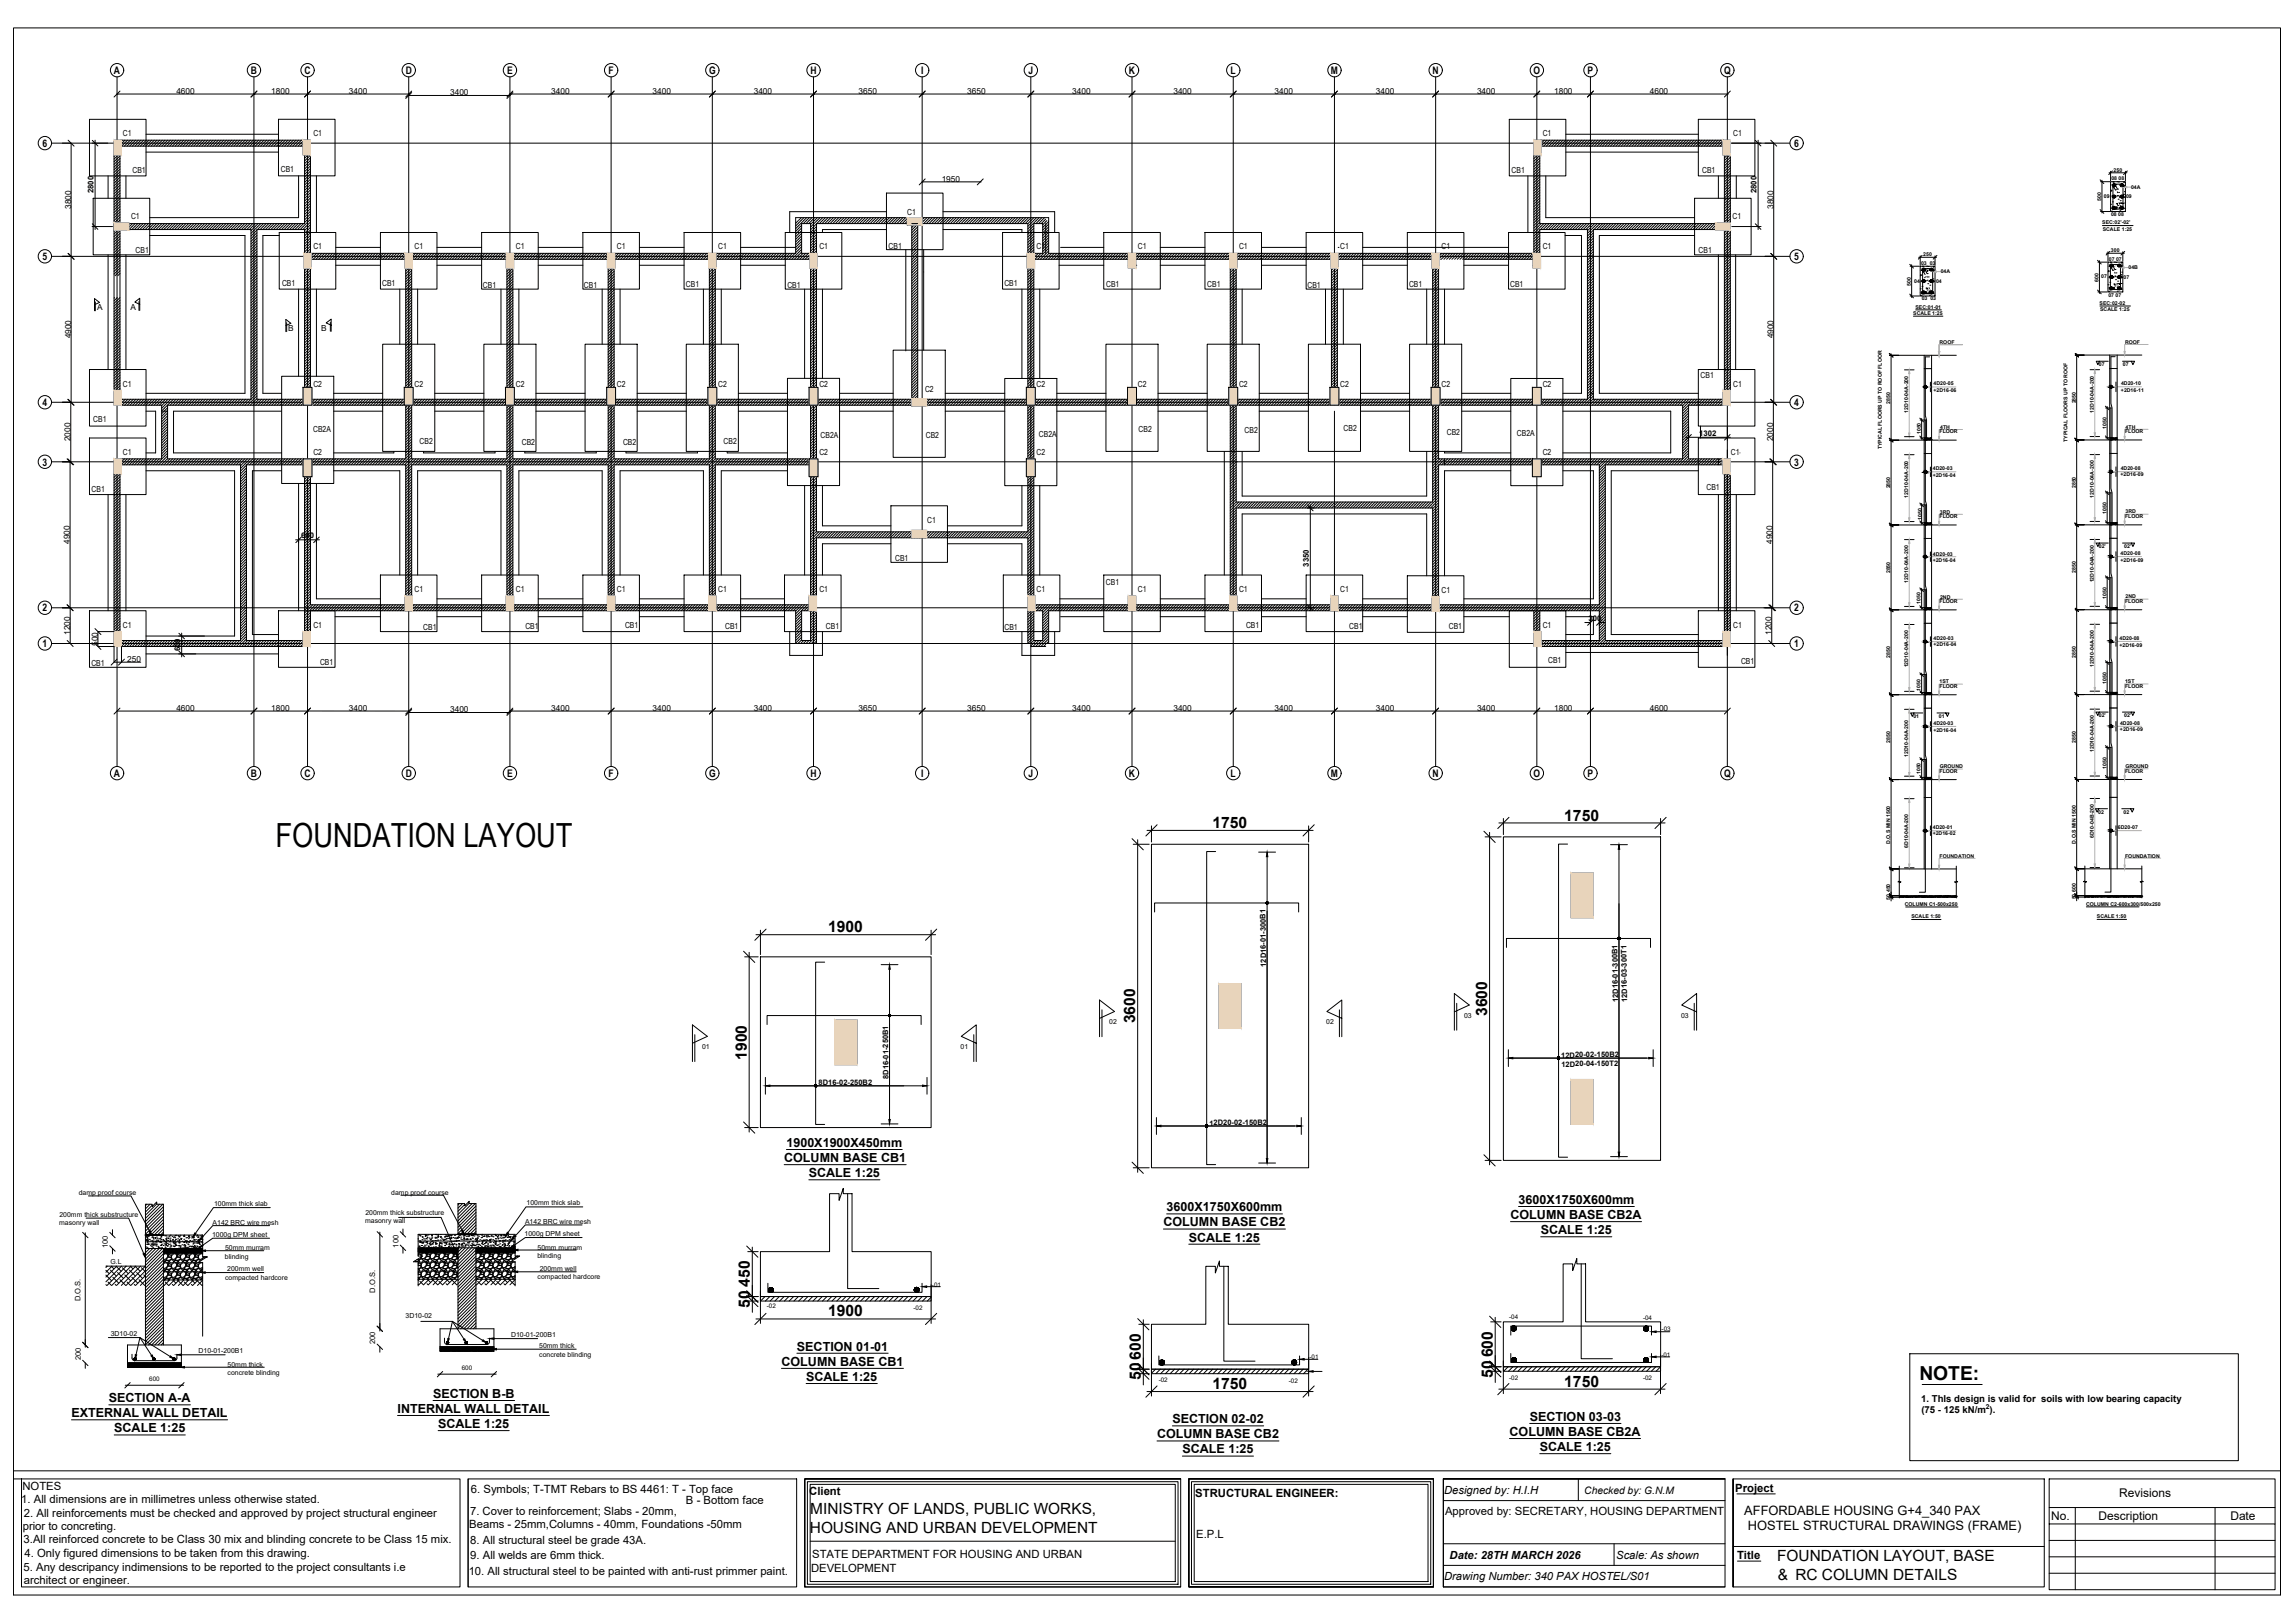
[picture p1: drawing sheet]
<svg xmlns="http://www.w3.org/2000/svg" width="841mm" height="594mm" viewBox="0 0 841 594" stroke-linecap="round" stroke-linejoin="round" font-family="sans-serif">
<defs><g id="words">
<text font-size="12.2" x="101" y="310.1">FOUNDATION LAYOUT</text>
<text font-size="7.1" x="703.4" y="505.6">NOTE:</text>
<g font-size="5.7">
<text x="444.3" y="303.2">1750</text>
<text x="573.2" y="300.5">1750</text>
<text x="303.5" y="341.5">1900</text>
<text x="416" y="374.8" transform="rotate(-90 416 374.8)">3600</text>
<text x="545" y="372.1" transform="rotate(-90 545 372.1)">3600</text>
<text x="273.6" y="388.2" transform="rotate(-90 273.6 388.2)">1900</text>
<text x="274.8" y="471.4" transform="rotate(-90 274.8 471.4)">450</text>
<text x="274.8" y="478.9" transform="rotate(-90 274.8 478.9)">50</text>
<text x="303.5" y="482.2">1900</text>
<text x="547" y="497.1" transform="rotate(-90 547 497.1)">600</text>
<text x="418.1" y="498" transform="rotate(-90 418.1 498)">600</text>
<text x="418.1" y="505.5" transform="rotate(-90 418.1 505.5)">50</text>
<text x="444.3" y="508.8">1750</text>
<text x="547" y="504.6" transform="rotate(-90 547 504.6)">50</text>
<text x="573.2" y="507.9">1750</text>
</g>
<g font-size="5.6">
<text x="296.9" y="554.5">MINISTRY OF LANDS, PUBLIC WORKS,</text>
<text x="296.8" y="561.3">HOUSING AND URBAN DEVELOPMENT</text>
<text x="651.3" y="571.9">FOUNDATION LAYOUT, BASE</text>
<text x="651.5" y="578.7">&amp; RC COLUMN DETAILS</text>
</g>
<g font-size="4.7">
<text x="639.2" y="554.7">AFFORDABLE HOUSING G+4_340 PAX</text>
<text x="640.5" y="560.5">HOSTEL STRUCTURAL DRAWINGS (FRAME)</text>
</g>
<g font-size="4.6">
<text x="287.4" y="425.6">COLUMN BASE CB1</text>
<text x="288.2" y="420.1">1900X1900X450mm</text>
<text x="296.4" y="431.1">SCALE 1:25</text>
<text x="427.5" y="443.6">3600X1750X600mm</text>
<text x="556.5" y="440.9">3600X1750X600mm</text>
<text x="426.3" y="449.2">COLUMN BASE CB2</text>
<text x="553.5" y="446.5">COLUMN BASE CB2A</text>
<text x="435.6" y="454.7">SCALE 1:25</text>
<text x="564.6" y="452">SCALE 1:25</text>
<text x="292" y="494.7">SECTION 01-01</text>
<text x="286.4" y="500.2">COLUMN BASE CB1</text>
<text x="295.4" y="505.8">SCALE 1:25</text>
<text x="39.9" y="513.6">SECTION A-A</text>
<text x="158.7" y="512">SECTION B-B</text>
<text x="26.2" y="519">EXTERNAL WALL DETAIL</text>
<text x="145.7" y="517.5">INTERNAL WALL DETAIL</text>
<text x="429.6" y="521.3">SECTION 02-02</text>
<text x="560.6" y="520.4">SECTION 03-03</text>
<text x="41.9" y="524.6">SCALE 1:25</text>
<text x="160.6" y="523">SCALE 1:25</text>
<text x="424" y="526.8">COLUMN BASE CB2</text>
<text x="553.2" y="525.9">COLUMN BASE CB2A</text>
<text x="433.3" y="532.3">SCALE 1:25</text>
<text x="564.2" y="531.5">SCALE 1:25</text>
</g>
<g font-size="4.4">
<text x="776.6" y="548.4">Revisions</text>
<text x="751.7" y="556.6">No.</text>
<text x="769" y="556.6">Description</text>
<text x="817.3" y="556.6">Date</text>
</g>
<g font-size="4.1">
<text x="8.2" y="545.8">NOTES</text>
<text x="7.8" y="550.4">1. All dimensions are in millimetres unless otherwise stated.</text>
<text x="172.6" y="546.7">6. Symbols; T-TMT Rebars to BS 4461: T - Top face</text>
<text x="251.4" y="551">B - Bottom face</text>
<text x="296.6" y="547.4">Client</text>
<text x="438" y="548.4">STRUCTURAL ENGINEER:</text>
<text x="529.2" y="547.1">Designed by: H.I.H</text>
<text x="635.9" y="546.3">Project</text>
<text x="8.8" y="555.5">2. All reinforcements must be checked and approved by project structural engineer</text>
<text x="172.3" y="554.8">7. Cover to reinforcement; Slabs - 20mm,</text>
<text x="529.6" y="555">Approved by: SECRETARY, HOUSING DEPARTMENT</text>
<text x="8.3" y="560.2">prior to concreting.</text>
<text x="172" y="559.5">Beams - 25mm,Columns - 40mm, Foundations -50mm</text>
<text x="438.4" y="563.2">E.P.L</text>
<text x="8.6" y="565.1">3.All reinforced concrete to be Class 30 mix and blinding concrete to be Class 15 mix.</text>
<text x="172.3" y="565.5">8. All structural steel be grade 43A.</text>
<text x="8.6" y="575.5">5. Any descripancy indimensions to be reported to the project consultants i.e</text>
<text x="9" y="570.2">4. Only figured dimensions to be taken from this drawing.</text>
<text x="172.3" y="571.1">9. All welds are 6mm thick.</text>
<text x="297.2" y="575.7">DEVELOPMENT</text>
<text x="297.6" y="570.8">STATE DEPARTMENT FOR HOUSING AND URBAN</text>
<text x="531.2" y="570.9">Date: 28TH MARCH 2026</text>
<text x="592.3" y="570.8">Scale: As shown</text>
<text x="636.6" y="570.9">Title</text>
<text x="8.7" y="580.2">architect or engineer.</text>
<text x="171.8" y="576.8">10. All structural steel to be painted with anti-rust primmer paint.</text>
<text x="529.2" y="578.8">Drawing Number: 340 PAX HOSTEL/S01</text>
</g>
<g font-size="3.8">
<text x="41.7" y="27.1">A</text>
<text x="91.9" y="27.1">B</text>
<text x="111.6" y="27.1">C</text>
<text x="148.7" y="27.1">D</text>
<text x="185.8" y="27.1">E</text>
<text x="223" y="27.1">F</text>
<text x="259.8" y="27.1">G</text>
<text x="297" y="27.1">H</text>
<text x="337.5" y="27.1">I</text>
<text x="376.9" y="27.1">J</text>
<text x="413.7" y="27.1">K</text>
<text x="451" y="27.1">L</text>
<text x="487.7" y="27.1">M</text>
<text x="525" y="27.1">N</text>
<text x="562" y="27.1">O</text>
<text x="581.8" y="27.1">P</text>
<text x="631.8" y="27.1">Q</text>
<text x="15.6" y="53.8">6</text>
<text x="657.5" y="53.8">6</text>
<text x="15.6" y="95.2">5</text>
<text x="657.5" y="95.2">5</text>
<text x="15.6" y="148.7">4</text>
<text x="657.5" y="148.7">4</text>
<text x="15.6" y="170.5">3</text>
<text x="657.5" y="170.5">3</text>
<text x="15.6" y="224">2</text>
<text x="657.5" y="224">2</text>
<text x="15.6" y="237">1</text>
<text x="657.5" y="237">1</text>
<text x="41.7" y="284.5">A</text>
<text x="91.9" y="284.5">B</text>
<text x="111.6" y="284.5">C</text>
<text x="148.7" y="284.5">D</text>
<text x="185.8" y="284.5">E</text>
<text x="223" y="284.5">F</text>
<text x="259.8" y="284.5">G</text>
<text x="297" y="284.5">H</text>
<text x="337.5" y="284.5">I</text>
<text x="376.9" y="284.5">J</text>
<text x="413.7" y="284.5">K</text>
<text x="451" y="284.5">L</text>
<text x="487.7" y="284.5">M</text>
<text x="525" y="284.5">N</text>
<text x="562" y="284.5">O</text>
<text x="581.8" y="284.5">P</text>
<text x="631.8" y="284.5">Q</text>
<text x="580.6" y="547.3">Checked by: G.N.M</text>
</g>
<g font-size="3.5">
<text x="704.1" y="513.3">1. ThIs design is valid for soils with low bearing capacity</text>
<text x="704.1" y="517.6">(75 - 125 kN/m ).</text>
</g>
<g font-size="3">
<text x="64.6" y="34.4">4600</text>
<text x="99.4" y="34.4">1800</text>
<text x="127.9" y="34.4">3400</text>
<text x="164.9" y="34.9">3400</text>
<text x="202" y="34.4">3400</text>
<text x="239.1" y="34.4">3400</text>
<text x="276.2" y="34.4">3400</text>
<text x="314.6" y="34.4">3650</text>
<text x="354.5" y="34.4">3650</text>
<text x="392.9" y="34.4">3400</text>
<text x="430" y="34.4">3400</text>
<text x="467.1" y="34.4">3400</text>
<text x="504.2" y="34.4">3400</text>
<text x="541.3" y="34.4">3400</text>
<text x="569.5" y="34.4">1800</text>
<text x="604.6" y="34.4">4600</text>
<text x="45" y="49.9">C1</text>
<text x="114.8" y="49.9">C1</text>
<text x="565.3" y="49.9">C1</text>
<text x="635.1" y="49.9">C1</text>
<text x="48.6" y="63.5">CB1</text>
<text x="102.9" y="63.1">CB1</text>
<text x="553.9" y="63.4">CB1</text>
<text x="623.8" y="63.5">CB1</text>
<text x="345.1" y="66.6">1950</text>
<text x="26" y="76.5" transform="rotate(-90 26 76.5)">3800</text>
<text x="650" y="76.5" transform="rotate(-90 650 76.5)">3800</text>
<text x="48" y="80.2">C1</text>
<text x="332.5" y="78.8">C1</text>
<text x="634.9" y="80.2">C1</text>
<text x="49.7" y="92.6">CB1</text>
<text x="114.8" y="91.4">C1</text>
<text x="151.9" y="91.4">C1</text>
<text x="189" y="91.4">C1</text>
<text x="226.1" y="91.4">C1</text>
<text x="263.2" y="91.4">C1</text>
<text x="300.3" y="91.4">C1</text>
<text x="325.6" y="91">CB1</text>
<text x="379.9" y="91.4">C1</text>
<text x="417" y="91.4">C1</text>
<text x="454.1" y="91.4">C1</text>
<text x="491.2" y="91.4">C1</text>
<text x="528.2" y="91.4">C1</text>
<text x="565.3" y="91.4">C1</text>
<text x="622.5" y="92.8">CB1</text>
<text x="103.4" y="104.7">CB1</text>
<text x="140" y="104.9">CB1</text>
<text x="177" y="105.3">CB1</text>
<text x="214" y="105.4">CB1</text>
<text x="251.4" y="105.2">CB1</text>
<text x="288.6" y="105.5">CB1</text>
<text x="368.1" y="104.6">CB1</text>
<text x="405.4" y="105.2">CB1</text>
<text x="442.4" y="105">CB1</text>
<text x="479.1" y="105.4">CB1</text>
<text x="516.3" y="105.2">CB1</text>
<text x="553.4" y="105.3">CB1</text>
<text x="35.7" y="113.6">A</text>
<text x="47.8" y="113.6">A</text>
<text x="26" y="124" transform="rotate(-90 26 124)">4900</text>
<text x="105.6" y="121.3">B</text>
<text x="117.7" y="121.3">B</text>
<text x="650" y="124" transform="rotate(-90 650 124)">4900</text>
<text x="45" y="141.6">C1</text>
<text x="114.8" y="141.6">C2</text>
<text x="151.9" y="141.6">C2</text>
<text x="189" y="141.6">C2</text>
<text x="226.1" y="141.6">C2</text>
<text x="263.2" y="141.6">C2</text>
<text x="300.3" y="141.6">C2</text>
<text x="339" y="143.7">C2</text>
<text x="379.9" y="141.6">C2</text>
<text x="417" y="141.6">C2</text>
<text x="454.1" y="141.6">C2</text>
<text x="491.2" y="141.6">C2</text>
<text x="528.2" y="141.6">C2</text>
<text x="565.3" y="141.6">C2</text>
<text x="623.2" y="138.3">CB1</text>
<text x="635.1" y="141.6">C1</text>
<text x="34.2" y="154.5">CB1</text>
<text x="25.9" y="161.6" transform="rotate(-90 25.9 161.6)">2000</text>
<text x="114.7" y="158.2">CB2A</text>
<text x="300.7" y="160.4">CB2A</text>
<text x="339.3" y="160.4">CB2</text>
<text x="380.7" y="159.9">CB2A</text>
<text x="417.2" y="158.2">CB2</text>
<text x="456.1" y="158.7">CB2</text>
<text x="492.4" y="158">CB2</text>
<text x="530.2" y="159.3">CB2</text>
<text x="555.9" y="159.7">CB2A</text>
<text x="649.8" y="161.6" transform="rotate(-90 649.8 161.6)">2000</text>
<text x="45" y="166.6">C1</text>
<text x="114.8" y="166.6">C2</text>
<text x="153.8" y="162.8">CB2</text>
<text x="191.2" y="163.1">CB2</text>
<text x="228.3" y="162.9">CB2</text>
<text x="265.2" y="162.7">CB2</text>
<text x="300.3" y="166.6">C2</text>
<text x="379.9" y="166.6">C2</text>
<text x="565.3" y="166.6">C2</text>
<text x="634.3" y="166.6">C1</text>
<text x="625.4" y="179.4">CB1</text>
<text x="33.6" y="180.2">CB1</text>
<text x="339.8" y="191.5">C1</text>
<text x="25.6" y="199.2" transform="rotate(-90 25.6 199.2)">4900</text>
<text x="649.6" y="199.2" transform="rotate(-90 649.6 199.2)">4900</text>
<text x="328" y="205.5">CB1</text>
<text x="405.3" y="214.1">CB1</text>
<text x="151.9" y="216.8">C1</text>
<text x="189" y="216.8">C1</text>
<text x="226.1" y="216.8">C1</text>
<text x="263.2" y="216.8">C1</text>
<text x="300.3" y="216.8">C1</text>
<text x="379.9" y="216.8">C1</text>
<text x="417" y="216.8">C1</text>
<text x="454.1" y="216.8">C1</text>
<text x="491.2" y="216.8">C1</text>
<text x="528.2" y="217.1">C1</text>
<text x="25.7" y="232.6" transform="rotate(-90 25.7 232.6)">1200</text>
<text x="45" y="229.9">C1</text>
<text x="114.8" y="229.9">C1</text>
<text x="155.1" y="230.6">CB1</text>
<text x="192.5" y="230.4">CB1</text>
<text x="229.1" y="230.1">CB1</text>
<text x="265.7" y="230.5">CB1</text>
<text x="302.7" y="230.3">CB1</text>
<text x="368.1" y="230.8">CB1</text>
<text x="456.6" y="230">CB1</text>
<text x="494.4" y="230.5">CB1</text>
<text x="530.9" y="230.5">CB1</text>
<text x="565.3" y="229.9">C1</text>
<text x="635.1" y="230.2">C1</text>
<text x="649.2" y="232.6" transform="rotate(-90 649.2 232.6)">1200</text>
<text x="35.8" y="236.6" transform="rotate(-90 35.8 236.6)">500</text>
<text x="33.5" y="243.9">CB1</text>
<text x="46.6" y="242.5">250</text>
<text x="117.3" y="243.6">CB1</text>
<text x="567.3" y="242.8">CB1</text>
<text x="638" y="243.1">CB1</text>
<text x="64.6" y="260.4">4600</text>
<text x="99.4" y="260.4">1800</text>
<text x="127.9" y="260.4">3400</text>
<text x="164.9" y="260.9">3400</text>
<text x="202" y="260.4">3400</text>
<text x="239.1" y="260.4">3400</text>
<text x="276.2" y="260.4">3400</text>
<text x="314.6" y="260.4">3650</text>
<text x="354.5" y="260.4">3650</text>
<text x="392.9" y="260.4">3400</text>
<text x="430" y="260.4">3400</text>
<text x="467.1" y="260.4">3400</text>
<text x="504.2" y="260.4">3400</text>
<text x="541.3" y="260.4">3400</text>
<text x="569.5" y="260.4">1800</text>
<text x="604.6" y="260.4">4600</text>
</g>
<g font-size="2.9">
<text x="34.3" y="70.8" transform="rotate(-90 34.3 70.8)">2800</text>
<text x="643.7" y="70.8" transform="rotate(-90 643.7 70.8)">2800</text>
<text x="622.7" y="159.6">1302</text>
<text x="110.3" y="197.1">600</text>
<text x="479.6" y="207.5" transform="rotate(-90 479.6 207.5)">3350</text>
<text x="582.1" y="227.4">300</text>
<text x="66" y="238.6" transform="rotate(-90 66 238.6)">600</text>
</g>
<g font-size="2.8">
<text x="464" y="354.1" transform="rotate(-91 464 354.1)">12D16-01-300B1</text>
<text x="593" y="367.1" transform="rotate(-91 593 367.1)">12D16-01-300B1</text>
<text x="596.3" y="367" transform="rotate(-91 596.3 367)">12D16-03-300T1</text>
<text x="572.1" y="387.4" transform="rotate(-1 572.1 387.4)">12D20-02-150B2</text>
<text x="325.7" y="395.2" transform="rotate(-91 325.7 395.2)">8D16-01-250B1</text>
<text x="572.2" y="390.7" transform="rotate(-1 572.2 390.7)">12D20-04-150T2</text>
<text x="300" y="397.5" transform="rotate(-1 300 397.5)">8D16-02-250B2</text>
<text x="443.2" y="412.2" transform="rotate(-1 443.2 412.2)">12D20-02-150B2</text>
<text x="39.5" y="457.2" transform="rotate(-90 39.5 457.2)">100</text>
<text x="146" y="456.9" transform="rotate(-90 146 456.9)">100</text>
<text x="137.5" y="473.5" transform="rotate(-90 137.5 473.5)">D.O.S.</text>
<text x="29.6" y="476.6" transform="rotate(-90 29.6 476.6)">D.O.S.</text>
<text x="137.5" y="492.3" transform="rotate(-90 137.5 492.3)">200</text>
<text x="29.6" y="498.2" transform="rotate(-90 29.6 498.2)">200</text>
</g>
<g font-size="2.5">
<text x="406.5" y="375.1">02</text>
<text x="486" y="375.1">02</text>
<text x="536.5" y="372.7">03</text>
<text x="616" y="372.7">03</text>
<text x="257.3" y="384.2">01</text>
<text x="352" y="384.2">01</text>
<text x="28.9" y="437.8">damp proof course</text>
<text x="143.4" y="437.5">damp proof course</text>
<text x="78.4" y="441.7">100mm thick slab</text>
<text x="192.9" y="441.4">100mm thick slab</text>
<text x="21.7" y="448.8">masonry wall</text>
<text x="21.8" y="445.8">200mm thick substructure</text>
<text x="77.9" y="448.6">A142 BRC wire mesh</text>
<text x="133.8" y="448.1">masonry wall</text>
<text x="133.9" y="445.1">200mm thick substructure</text>
<text x="192.4" y="448.3">A142 BRC wire mesh</text>
<text x="77.7" y="453.1">1000g DPM sheet</text>
<text x="192.2" y="452.9">1000g DPM sheet</text>
<text x="82.4" y="461">blinding</text>
<text x="82.5" y="458">50mm murram</text>
<text x="196.9" y="460.8">blinding</text>
<text x="197" y="457.8">50mm murram</text>
<text x="40.5" y="463">G.L</text>
<text x="83.3" y="465.7">200mm well</text>
<text x="197.8" y="465.4">200mm well</text>
<text x="82.5" y="468.7">compacted hardcore</text>
<text x="197" y="468.4">compacted hardcore</text>
<text x="148.6" y="482.8">3D10-02</text>
<text x="40.6" y="489.3">3D10-02</text>
<text x="187.3" y="489.8">D10-01-200B1</text>
<text x="72.8" y="495.7">D10-01-200B1</text>
<text x="197.6" y="493.9">50mm thick</text>
<text x="197.6" y="496.9">concrete blinding</text>
<text x="83.4" y="500.8">50mm thick</text>
<text x="83.4" y="503.8">concrete blinding</text>
<text x="727.7" y="516">2</text>
</g>
<g font-size="2.3">
<text x="341.5" y="471.3">-01</text>
<text x="281" y="479.2">-02</text>
<text x="334.8" y="479.8">-02</text>
<text x="553" y="483.2">-04</text>
<text x="602.1" y="483.4">-04</text>
<text x="608.9" y="487.5">-03</text>
<text x="479.9" y="497.9">-01</text>
<text x="608.8" y="497">-01</text>
<text x="169.2" y="501.6">600</text>
<text x="54.7" y="505.7">600</text>
<text x="424.6" y="506.1">-02</text>
<text x="472.3" y="506.5">-02</text>
<text x="553" y="505.4">-02</text>
<text x="602.1" y="505.6">-02</text>
</g>
<g font-size="1.9">
<text x="773.7" y="66">08 08</text>
<text x="774.6" y="63">250</text>
<text x="781" y="69.2">04A</text>
<text x="770" y="73.7" transform="rotate(-90 770 73.7)">500</text>
<text x="771" y="72.4">09</text>
<text x="779.1" y="72.7">09</text>
<text x="770.4" y="82.2">SEC:02'-02'</text>
<text x="773.6" y="79.2">08 08</text>
<text x="770.6" y="84.5">SCALE 1:25</text>
<text x="704.8" y="93.9">250</text>
<text x="772.8" y="95.4">07 07</text>
<text x="773.6" y="92.5">300</text>
<text x="704" y="97.2">03 03</text>
<text x="711.2" y="100.1">04A</text>
<text x="770.1" y="101.9">07</text>
<text x="780" y="98.6">04B</text>
<text x="700.2" y="104.6" transform="rotate(-90 700.2 104.6)">500</text>
<text x="701.5" y="103.7">04</text>
<text x="709.5" y="103.7">04</text>
<text x="769" y="103.1" transform="rotate(-90 769 103.1)">600</text>
<text x="778.2" y="102.2">07</text>
<text x="702" y="113.1">SEC:01-01</text>
<text x="704.2" y="109.9">03 03</text>
<text x="769.4" y="111.7">SEC:02-02</text>
<text x="769.6" y="114">SCALE 1:25</text>
<text x="772.7" y="108.6">07 07</text>
<text x="701.1" y="115.4">SCALE 1:25</text>
<text x="710.8" y="126">ROOF</text>
<text x="778.8" y="125.9">ROOF</text>
<text x="769.1" y="134.1">07</text>
<text x="777.9" y="134.1">07</text>
<text x="708.6" y="143.4">+2D16-06</text>
<text x="708.6" y="141.1">4D20-05</text>
<text x="777.2" y="143.4">+2D16-11</text>
<text x="777.3" y="141.2">4D20-10</text>
<text x="692.7" y="147.8" transform="rotate(-90 692.7 147.8)">2850</text>
<text x="760.7" y="147.8" transform="rotate(-90 760.7 147.8)">2850</text>
<text x="699.3" y="151.2" transform="rotate(-90 699.3 151.2)">12D10-04A-200</text>
<text x="767.3" y="151.2" transform="rotate(-90 767.3 151.2)">12D10-04A-200</text>
<text x="703.9" y="159" transform="rotate(-90 703.9 159)">1050</text>
<text x="710.8" y="158.7">FLOOR</text>
<text x="711" y="157">4TH</text>
<text x="757.6" y="161.9" transform="rotate(-90 757.6 161.9)">TYPICAL FLOORS UP TO ROOF</text>
<text x="771.9" y="157.2" transform="rotate(-90 771.9 157.2)">1050</text>
<text x="778.8" y="158.7">FLOOR</text>
<text x="779" y="157">4TH</text>
<text x="689.6" y="164.6" transform="rotate(-90 689.6 164.6)">TYPICAL FLOORS UP TO ROOF FLOOR</text>
<text x="708.3" y="172.3">4D20-03</text>
<text x="777.2" y="172.2">4D20-08</text>
<text x="692.7" y="178.9" transform="rotate(-90 692.7 178.9)">2850</text>
<text x="708.2" y="174.6">+2D16-04</text>
<text x="760.7" y="178.8" transform="rotate(-90 760.7 178.8)">2850</text>
<text x="777.1" y="174.5">+2D16-09</text>
<text x="699.3" y="182.3" transform="rotate(-90 699.3 182.3)">12D10-04A-200</text>
<text x="767.3" y="182.2" transform="rotate(-90 767.3 182.2)">12D10-04A-200</text>
<text x="704.3" y="190.4" transform="rotate(-90 704.3 190.4)">1050</text>
<text x="710.8" y="189.8">FLOOR</text>
<text x="710.9" y="188.1">3RD</text>
<text x="771.9" y="188.3" transform="rotate(-90 771.9 188.3)">1050</text>
<text x="778.8" y="189.8">FLOOR</text>
<text x="778.9" y="188.1">3RD</text>
<text x="708.3" y="203.6">4D20-03</text>
<text x="769.1" y="200.7">02'</text>
<text x="777.1" y="203.4">4D20-08</text>
<text x="778.5" y="200.7">02'</text>
<text x="692.7" y="210" transform="rotate(-90 692.7 210)">2850</text>
<text x="708.3" y="205.9">+2D16-04</text>
<text x="760.7" y="209.9" transform="rotate(-90 760.7 209.9)">2850</text>
<text x="777.1" y="205.7">+2D16-09</text>
<text x="699.3" y="213.4" transform="rotate(-90 699.3 213.4)">12D10-04A-200</text>
<text x="767.3" y="213.3" transform="rotate(-90 767.3 213.3)">12D10-04A-200</text>
<text x="703.8" y="221.1" transform="rotate(-90 703.8 221.1)">1050</text>
<text x="710.8" y="220.9">FLOOR</text>
<text x="711" y="219.2">2ND</text>
<text x="771.9" y="219.4" transform="rotate(-90 771.9 219.4)">1050</text>
<text x="778.8" y="220.9">FLOOR</text>
<text x="779" y="219.2">2ND</text>
<text x="708.6" y="236.8">+2D16-04</text>
<text x="708.6" y="234.5">4D20-03</text>
<text x="776.7" y="236.9">+2D16-09</text>
<text x="776.7" y="234.6">4D20-08</text>
<text x="692.7" y="241" transform="rotate(-90 692.7 241)">2850</text>
<text x="699.3" y="244.5" transform="rotate(-90 699.3 244.5)">12D10-04A-200</text>
<text x="760.7" y="241" transform="rotate(-90 760.7 241)">2850</text>
<text x="767.3" y="244.4" transform="rotate(-90 767.3 244.4)">12D10-04A-200</text>
<text x="710.7" y="250.3">1ST</text>
<text x="771.9" y="250.4" transform="rotate(-90 771.9 250.4)">1050</text>
<text x="778.7" y="250.3">1ST</text>
<text x="778.8" y="252">FLOOR</text>
<text x="703.8" y="253.1" transform="rotate(-90 703.8 253.1)">1050</text>
<text x="710.8" y="252">FLOOR</text>
<text x="701.2" y="262.9">01</text>
<text x="710.5" y="262.9">01</text>
<text x="769.1" y="262.6">02'</text>
<text x="778.4" y="262.6">02'</text>
<text x="708.5" y="267.9">+2D16-04</text>
<text x="708.5" y="265.6">4D20-03</text>
<text x="776.9" y="267.8">+2D16-09</text>
<text x="776.9" y="265.6">4D20-08</text>
<text x="692.7" y="272.1" transform="rotate(-90 692.7 272.1)">2850</text>
<text x="760.7" y="272.1" transform="rotate(-90 760.7 272.1)">2850</text>
<text x="767.3" y="275.5" transform="rotate(-90 767.3 275.5)">12D10-04A-200</text>
<text x="699.3" y="277.3" transform="rotate(-90 699.3 277.3)">12D10-04A-200</text>
<text x="710.8" y="281.4">GROUND</text>
<text x="771.9" y="281.5" transform="rotate(-90 771.9 281.5)">1050</text>
<text x="778.9" y="281.3">GROUND</text>
<text x="703.8" y="283.6" transform="rotate(-90 703.8 283.6)">1050</text>
<text x="710.8" y="283.1">FLOOR</text>
<text x="778.8" y="283.1">FLOOR</text>
<text x="768.9" y="298">02</text>
<text x="778.2" y="298">02</text>
<text x="708.2" y="305.8">+2D16-02</text>
<text x="708.3" y="303.6">4D20-01</text>
<text x="776.1" y="303.7">6D20-07</text>
<text x="692.7" y="309.1" transform="rotate(-90 692.7 309.1)">D.O.S MIN 1500</text>
<text x="699.3" y="310.6" transform="rotate(-90 699.3 310.6)">6D10-04A-200</text>
<text x="760.7" y="309" transform="rotate(-90 760.7 309)">D.O.S MIN 1500</text>
<text x="767.3" y="307" transform="rotate(-90 767.3 307)">6D10-04B-200</text>
<text x="710.8" y="314.1">FOUNDATION</text>
<text x="778.8" y="314.1">FOUNDATION</text>
<text x="692.7" y="329.5" transform="rotate(-90 692.7 329.5)">50 450</text>
<text x="760.7" y="329.4" transform="rotate(-90 760.7 329.4)">50 600</text>
<text x="698" y="331.8">COLUMN C1-500x250</text>
<text x="764.5" y="331.7">COLUMN C2-600x300/500x250</text>
<text x="700.4" y="336.4">SCALE 1:50</text>
<text x="768.4" y="336.3">SCALE 1:50</text>
</g>
</g></defs>
<!-- layer: SUBSTRUCTURE WALL -->
<g fill="none" stroke="#000" stroke-width=".37">
<path d="M42.9 34.4h.1M42.9 34.4h106.9M44 33.4l-2.2 2.1M93.1 34.4h.1M94.2 33.4l-2.2 2.1M112.7 34.4h.1M113.8 33.3l-2.2 2.2M149.8 34.4h.1M149.8 34.5v.5h37.1v-.5M150.9 33.4l-2.2 2.1M150.9 33.9l-2.2 2.2M186.9 34.4h.1"/>
<path d="M186.9 34.4h446.1M187.9 33.9l-2.1 2.2M187.9 33.4l-2.1 2.1M224 34.4h.1M225.1 33.4l-2.2 2.1M261 34.4h.1M262.1 33.4l-2.1 2.1M298.1 34.4h.1M299.2 33.4l-2.2 2.1M337.9 34.4h.1M339 33.4l-2.1 2.1M377.7 34.4h.1"/>
<path d="M378.8 33.4l-2.1 2.1M414.8 34.4h.1M415.9 33.4l-2.1 2.1M451.9 34.4h.1M453 33.4l-2.2 2.1M489 34.4h.1M490.1 33.4l-2.2 2.1M526.1 34.4h.1M527.2 33.4l-2.2 2.1M563.2 34.4h.1M564.3 33.4l-2.2 2.1M582.8 34.4h.1"/>
<path d="M583.9 33.4l-2.2 2.1M633 34.4h.1M634.1 33.4l-2.2 2.1M22.8 52.4h3.3v41.5h-3.3h3.3M25 51.4l2.1 2.1M33.7 52.4h5.8M33.8 51.4l2.1 2.1M34.8 51.4v32.7M42.3 56.8l-.5 .5M43.3 56.8l-1.5 1.5M44 57.1l-2.2 2.1M44 58l-2.2 2.2"/>
<path d="M44 59l-2.2 2.2M44.8 51.4l-.6 .5M45.8 51.4l-1.6 1.5M46.7 51.4l-2.1 2.1M47.7 51.4l-2.1 2.1M48.7 51.4l-2.2 2.1M49.7 51.4l-2.2 2.1M50.7 51.4l-2.2 2.1M51.7 51.4l-2.2 2.1M52.6 51.4l-2.2 2.1M53.6 51.4l-2.2 2.1M54.6 51.4l-2.2 2.1"/>
<path d="M55.6 51.4l-2.2 2.1M56.5 51.4l-2.1 2.1M57.5 51.4l-2.2 2.1M58.5 51.4l-2.2 2.1M59.5 51.4l-2.2 2.1M60.3 53.5h-.1M60.5 51.4l-2.2 2.1M61.5 51.4l-2.2 2.1M62.4 51.4l-2.1 2.1M63.4 51.4l-2.2 2.1M64.4 51.4l-2.2 2.1M65.4 51.4l-2.2 2.1"/>
<path d="M66.3 51.4l-2.1 2.1M66.9 51.8l-1.8 1.7M67.3 51.4l-.4 .4M68.3 51.4l-2.2 2.1M69.2 51.4l-2.1 2.1M70.2 52.4l-1.1 1.1M70.2 51.4l-2.1 2.1M71.2 51.4l-1.1 1M72.2 51.4l-2.2 2.1M73.1 52.4l-1.1 1.1M73.2 51.4l-2.2 2.1M74.2 51.4l-1.1 1"/>
<path d="M75.1 51.4l-2.1 2.1M76.1 51.4l-2.1 2.1M77 52.4l-1.1 1.1M77.1 51.4l-2.2 2.1M78.1 51.4l-1.1 1M79 51.4l-2.1 2.1M80 52.4l-1.1 1.1M80 51.4l-2.1 2.1M81 51.4l-1.1 1M82 51.4l-2.2 2.1M82.9 52.4l-1.1 1.1M83 51.4l-2.2 2.1"/>
<path d="M84 51.4l-1.1 1M84.9 51.4l-2.1 2.1M85.8 52.4l-1.1 1.1M85.9 51.4l-2.2 2.1M86.8 52.4l-1.1 1.1M86.9 51.4l-1.1 1M87.9 51.4l-1.1 1M88.8 51.4l-2.1 2.1M89.9 51.4l-2.2 2.1M90.8 51.4l-2.1 2.1M91.8 51.4l-2.2 2.1M92.8 51.4l-2.2 2.1"/>
<path d="M93.8 51.4l-2.2 2.1M94.7 51.4l-2.1 2.1M95.7 51.4l-2.2 2.1M96.7 51.4l-2.2 2.1M97.7 51.4l-2.2 2.1M98.7 51.4l-2.2 2.1M99.6 51.4l-2.1 2.1M100.6 51.4l-2.1 2.1M101.6 51.4l-2.2 2.1M102.6 51.4l-2.2 2.1M103.6 51.4l-2.2 2.1M104.5 51.4l-2.1 2.1"/>
<path d="M105.5 51.4l-2.2 2.1M106.5 51.4l-2.2 2.1M107.5 51.4l-2.2 2.1M108.5 51.4l-2.2 2.1M109.4 51.4l-2.1 2.1M110.4 51.4l-2.2 2.1M111.3 51.4l-2.1 2.1M111.3 52.4l-1.1 1.1M111.3 53.4l-.1 .1M111.8 56.8l-.2 .2M112.8 56.8l-1.2 1.2M113.8 56.8l-2.2 2.2"/>
<path d="M113.8 58.8l-2.2 2.1M113.8 59.7l-2.2 2.2M113.8 57.8l-2.2 2.2M562.4 56.8l-.3 .3M563.4 56.8l-1.3 1.3M564.3 57.9l-2.2 2.2M564.3 58.9l-2.2 2.1M564.3 56.9l-2.2 2.2M564.3 59.8l-2.2 2.2M564.9 51.4l-.4 .3M565.9 51.4l-1.4 1.3M566.9 51.4l-2.2 2.1"/>
<path d="M567.9 51.4l-2.2 2.1M568.9 51.4l-2.2 2.1M569.8 51.4l-2.1 2.1M570.8 51.4l-2.2 2.1M571.8 51.4l-2.2 2.1M572.8 51.4l-2.2 2.1M573.8 51.4l-2.2 2.1M574.7 51.4l-2.2 2.1M575.7 51.4l-2.2 2.1M576.7 51.4l-2.2 2.1M577.7 51.4l-2.2 2.1M578.6 51.4l-2.1 2.1"/>
<path d="M579.6 51.4l-2.1 2.1M580.6 51.4l-2.2 2.1M581.6 51.4l-2.2 2.1M582.6 51.4l-2.2 2.1M583.6 51.4l-2.2 2.1M584.5 51.4l-2.2 2.1M585.5 51.4l-2.2 2.1M586.5 51.4l-2.2 2.1M587.5 51.4l-2.2 2.1M588.4 51.4l-2.1 2.1M589.4 51.4l-2.2 2.1M590.4 51.4l-2.2 2.1"/>
<path d="M591.4 51.4l-2.2 2.1M592.4 51.4l-2.2 2.1M593.4 51.4l-2.2 2.1M594.3 51.4l-2.2 2.1M595.3 51.4l-2.2 2.1M596.3 51.4l-2.2 2.1M597.3 51.4l-2.2 2.1M598.2 51.4l-2.1 2.1M599.2 51.4l-2.2 2.1M600.2 51.4l-2.2 2.1M601.2 51.4l-2.2 2.1M602.2 51.4l-2.2 2.1"/>
<path d="M603.1 51.4l-2.2 2.1M604.1 51.4l-2.2 2.1M605.1 51.4l-2.2 2.1M606.1 51.4l-2.2 2.1M607.1 51.4l-2.2 2.1M608 51.4l-2.1 2.1M609 51.4l-2.2 2.1M610 51.4l-2.2 2.1M611 51.4l-2.2 2.1M612 51.4l-2.2 2.1M612.9 51.4l-2.1 2.1M613.9 51.4l-2.2 2.1"/>
<path d="M614.9 51.4l-2.2 2.1M615.9 51.4l-2.2 2.1M616.8 51.4l-2.1 2.1M617.8 51.4l-2.1 2.1M618.8 51.4l-2.2 2.1M619.8 51.4l-2.2 2.1M620.8 51.4l-2.2 2.1M621.8 51.4l-2.2 2.1M622.7 51.4l-2.1 2.1M623.7 51.4l-2.2 2.1M624.7 51.4l-2.2 2.1M625.7 51.4l-2.2 2.1"/>
<path d="M626.6 51.4l-2.1 2.1M627.6 51.4l-2.2 2.1M628.6 51.4l-2.2 2.1M629.6 51.4l-2.2 2.1M630.6 51.4l-2.2 2.1M631.5 51.4l-2.1 2.1M631.6 53.2l-.3 .3M631.6 52.2l-1.2 1.3M632 56.8l-.1 .1M633 56.8l-1.1 1M633.9 56.8l-2 2M634.1 57.6l-2.2 2.2"/>
<path d="M634.1 58.6l-2.2 2.2M634.1 59.6l-2.2 2.2M634.6 52.4h10.8M643.2 51.4l2.1 2.1M644.3 51.4v32.7M646.8 52.4h3.2v94.9h-3.2M648.9 51.4l2.2 2.1M44 65.9l-2.2 2.2M44 76.7l-2.2 2.1M44 60l-2.2 2.2M44 61l-2.2 2.2M44 62l-2.2 2.1"/>
<path d="M44 62.9l-2.2 2.2M44 63.9l-2.2 2.2M44 64.9l-2.2 2.2M44 66.9l-2.2 2.1M44 67.8l-2.2 2.2M44 68.8l-2.2 2.2M44 69.8l-2.2 2.2M44 70.8l-2.2 2.2M44 71.8l-2.2 2.1M44 72.7l-2.2 2.2M44 73.7l-2.2 2.2M44 74.7l-2.2 2.2"/>
<path d="M44 75.7l-2.2 2.2M44 77.6l-2.2 2.2M44 78.6l-2.2 2.2M44 79.6l-2 2M113.8 66.6l-2.2 2.2M113.8 74.4l-2.2 2.2M113.8 77.4l-2.2 2.2M113.8 78.4l-2.2 2.1M113.8 79.3l-2.2 2.2M113.8 60.7l-2.2 2.2M113.8 66.6h.1M113.8 67.6l-2.2 2.2"/>
<path d="M113.8 71.5l-2.2 2.2M113.8 63.7l-2.2 2.1M113.8 70.5l-2.2 2.2M113.8 64.6l-2.2 2.2M113.8 68.6l-2.2 2.1M113.8 75.4l-2.2 2.2M113.8 76.4l-2.2 2.2M113.8 69.5l-2.2 2.2M113.8 72.5l-2.2 2.2M113.8 73.4l-2.2 2.2M113.8 65.6l-2.2 2.2M113.8 61.7l-2.2 2.2"/>
<path d="M113.8 62.7l-2.2 2.2M293.7 79.7l-1 1M294.6 79.7l-3 3.1M295.6 79.7l-4 4M296.6 79.7l-2.2 2.2M297.6 79.7l-2.2 2.2M298.5 79.7l-2.1 2.2M299.5 79.7l-2.5 2.5M300.5 79.7l-3.5 3.5M301.5 79.7l-2.2 2.2M302.5 79.7l-2.2 2.2M303.5 79.7l-2.2 2.2"/>
<path d="M304.4 79.7l-2.2 2.2M305.4 79.7l-2.2 2.2M306.4 79.7l-2.2 2.2M307.4 79.7l-2.2 2.2M308.3 79.7l-2.1 2.2M309.3 79.7l-2.2 2.2M310.3 79.7l-2.2 2.2M311.3 79.7l-2.2 2.2M312.3 79.7l-2.2 2.2M313.2 79.7l-2.1 2.2M314.2 79.7l-2.2 2.2M315.2 79.7l-2.2 2.2"/>
<path d="M316.2 79.7l-2.2 2.2M317.1 79.7l-2.1 2.2M318.1 79.7l-2.1 2.2M319.1 79.7l-2.2 2.2M320.1 79.7l-2.2 2.2M321.1 79.7l-2.2 2.2M322.1 79.7l-2.2 2.2M323 79.7l-2.1 2.2M324 79.7l-2.2 2.2M325 79.7l-2.2 2.2M326 79.7l-2.2 2.2M326.9 79.7l-2.1 2.2"/>
<path d="M327.9 79.7l-2.2 2.2M328.9 79.7l-2.2 2.2M329.9 79.7l-2.2 2.2M330.9 79.7l-2.2 2.2M331.9 79.7l-2.2 2.2M332.8 79.7l-2.1 2.2M333.8 79.7l-2.2 2.2M334.8 79.7l-2.2 2.2M335.8 79.7l-2.2 2.2M336.7 79.7l-2.6 2.6M337.7 79.7l-3.6 3.6M337.9 66.6h.1"/>
<path d="M337.9 66.6h21.3M338.7 79.7l-2.2 2.2M339 65.5l-2.1 2.2M339.7 79.7l-2.2 2.2M340.7 79.7l-2.2 2.2M341.6 79.7l-2.1 2.2M342.6 79.7l-2.1 2.2M343.6 79.7l-2.2 2.2M344.6 79.7l-2.2 2.2M345.6 79.7l-2.2 2.2M346.5 79.7l-2.1 2.2M347.5 79.7l-2.2 2.2"/>
<path d="M348.5 79.7l-2.2 2.2M349.5 79.7l-2.2 2.2M350.5 79.7l-2.2 2.2M351.4 79.7l-2.1 2.2M352.4 79.7l-2.2 2.2M353.4 79.7l-2.2 2.2M354.4 79.7l-2.2 2.2M355.4 79.7l-2.2 2.2M356.3 79.7l-2.2 2.2M357.3 79.7l-2.2 2.2M358.3 79.7l-2.2 2.2M359.2 66.6h.1"/>
<path d="M359.3 79.7l-2.2 2.2M360.3 79.7l-2.2 2.2M360.3 65.5l-2.2 2.2M361.2 79.7l-2.1 2.2M362.2 79.7l-2.2 2.2M363.2 79.7l-2.2 2.2M364.2 79.7l-2.2 2.2M365.2 79.7l-2.2 2.2M366.1 79.7l-2.2 2.2M367.1 79.7l-2.2 2.2M368.1 79.7l-2.2 2.2M369.1 79.7l-2.2 2.2"/>
<path d="M370 79.7l-2.1 2.2M371 79.7l-2.1 2.2M372 79.7l-2.2 2.2M373 79.7l-2.2 2.2M374 79.7l-2.2 2.2M375 79.7l-2.2 2.2M375.9 79.7l-2.2 2.2M376.9 79.7l-2.2 2.2M377.9 79.7l-2.2 2.2M378.9 79.7l-1.1 1.1M379.8 79.7l-3.1 3.2M380.8 79.7l-4.1 4.2"/>
<path d="M381.8 79.7l-2.2 2.2M382.8 79.7l-2.2 2.2M563.1 68.8l-1 1.1M563.2 68.8h-.1M564.3 65.7l-2.2 2.2M564.3 75.5l-2.2 2.2M564.3 76.5l-2.2 2.2M564.3 78.4l-2.2 2.2M564.3 79.4l-2.2 2.2M564.3 71.6l-2.2 2.2M564.3 72.6l-2.2 2.2M564.3 60.8l-2.2 2.2"/>
<path d="M564.3 61.8l-2.2 2.2M564.3 64.7l-2.2 2.2M564.3 68.7l-2.2 2.1M564.3 62.8l-2.2 2.2M564.3 63.8l-2.2 2.1M564.3 66.7l-2.2 2.2M564.3 67.7l-1.1 1.1M564.3 69.6l-2.2 2.2M564.3 70.6l-2.2 2.2M564.3 73.6l-2.2 2.1M564.3 74.5l-2.2 2.2M564.3 77.5l-2.2 2.2"/>
<path d="M634.1 79.2l-2.2 2.1M634.1 61.5l-2.2 2.2M634.1 65.4l-2.2 2.2M634.1 68.4l-2.2 2.2M634.1 72.3l-2.2 2.2M634.1 78.2l-2.2 2.2M634.1 60.6l-2.2 2.1M634.1 67.4l-2.2 2.2M634.1 74.3l-2.2 2.2M634.1 75.2l-2.2 2.2M634.1 66.4l-2.2 2.2M634.1 69.4l-2.2 2.2"/>
<path d="M634.1 70.4l-2.2 2.1M634.1 71.3l-2.2 2.2M634.1 73.3l-2.2 2.2M634.1 76.2l-2.2 2.2M634.1 77.2l-2.2 2.2M634.1 64.5l-2.2 2.2M634.1 62.5l-2.2 2.2M634.1 63.5l-2.2 2.2M25 92.8l2.1 2.2M26.1 93.9v53.4M33.7 83h7.5M33.8 82l2.1 2"/>
<path d="M42.2 84.3l-.4 .4M43.1 84.3l-1.3 1.4M44 80.6l-1.1 1M44 87.4l-2.2 2.2M44 90.4l-2.2 2.2M44 94.3l-2.2 2.2M44 98.2l-2.2 2.2M44 93.3l-2.2 2.2M44 95.3l-2.2 2.2M44 96.2l-2.2 2.2M44 97.2l-2.2 2.2M44 99.2l-1.8 1.8"/>
<path d="M44 92.3l-2.2 2.2M44 84.5l-2.2 2.2M44 85.5l-2.2 2.2M44 86.4l-2.2 2.2M44 88.4l-2.2 2.2M44 89.4l-2.2 2.2M44 91.4l-2.2 2.1M44 81.6h-.1M47.5 81.9l-.2 .3M48.5 81.9l-1.2 1.3M49.5 81.9l-2.2 2.2M50.5 81.9l-2.2 2.2"/>
<path d="M51.5 81.9l-2.2 2.2M52.5 81.9l-2.2 2.2M53.4 81.9l-2.1 2.2M54.4 81.9l-2.2 2.2M55.4 81.9l-2.2 2.2M56.4 81.9l-2.2 2.2M57.3 81.9l-2.1 2.2M58.3 81.9l-2.2 2.2M59.3 81.9l-2.2 2.2M60.3 81.9l-2.2 2.2M61.3 81.9l-2.2 2.2M62.3 81.9l-2.2 2.2"/>
<path d="M63.2 81.9l-2.1 2.2M64.2 81.9l-2.2 2.2M65.2 81.9l-2.2 2.2M66.2 81.9l-2.2 2.2M67.1 81.9l-2.1 2.2M68.1 81.9l-2.2 2.2M69.1 81.9l-2.2 2.2M70.1 81.9l-2.2 2.2M71.1 81.9l-2.2 2.2M72 81.9l-2.1 2.2M73 81.9l-2.1 2.2M74 81.9l-2.2 2.2"/>
<path d="M75 81.9l-2.2 2.2M76 81.9l-2.2 2.2M76.9 81.9l-2.1 2.2M77.9 81.9l-2.2 2.2M78.9 81.9l-2.2 2.2M79.9 81.9l-2.2 2.2M80.9 81.9l-2.2 2.2M81.8 81.9l-2.1 2.2M82.8 81.9l-2.2 2.2M83.8 81.9l-2.2 2.2M84.8 81.9l-2.2 2.2M85.8 81.9l-2.2 2.2"/>
<path d="M86.7 81.9l-2.2 2.2M87.7 81.9l-2.2 2.2M88.7 81.9l-2.2 2.2M89.7 81.9l-2.2 2.2M90.7 81.9l-2.2 2.2M91.6 81.9l-2.1 2.2M92.6 81.9l-2.2 2.2M93.6 81.9l-2.2 2.2M94.2 92.1l-2.2 2.2M94.2 93.1l-2.2 2.2M94.2 94.1l-2.2 2.1M94.2 95.1l-2.2 2.1"/>
<path d="M94.2 96l-2.2 2.2M94.2 97l-2.2 2.2M94.2 98l-2.2 2.2M94.2 99l-2.2 2.2M94.2 99.9l-2.2 2.2M94.2 86.2l-2.2 2.2M94.2 87.2l-2.2 2.2M94.2 91.1l-2.2 2.2M94.2 84.3l-2.2 2.2M94.2 85.3l-2.2 2.1M94.2 88.2l-2.2 2.2M94.2 89.2l-2.2 2.2"/>
<path d="M94.2 90.1l-2.2 2.2M94.6 81.9l-2.6 2.6M95.6 81.9l-3.6 3.6M96.5 81.9l-2.2 2.2M97.5 81.9l-2.2 2.2M98.5 81.9l-2.2 2.2M99.5 81.9l-2.2 2.2M100.4 81.9l-2.1 2.2M101.4 81.9l-2.1 2.2M102.4 81.9l-2.2 2.2M103.4 81.9l-2.2 2.2M104.4 81.9l-2.2 2.2"/>
<path d="M105.4 81.9l-2.2 2.2M106.3 81.9l-2.2 2.2M107.3 81.9l-2.2 2.2M108.3 81.9l-2.2 2.2M109.3 81.9l-2.2 2.2M110.2 81.9l-2.1 2.2M111.2 81.9l-2.2 2.2M112.5 98.3l-.9 .8M113.5 98.3l-1.9 1.8M113.8 99.9l-2.2 2.2M113.8 98.9l-2.2 2.2M113.8 80.3l-3.8 3.8"/>
<path d="M113.8 81.3l-2.8 2.8M113.8 82.3l-2.2 2.2M113.8 85.2l-2.2 2.2M113.8 88.2l-2.2 2.1M113.8 89.1l-2.2 2.2M113.8 92.1l-.7 .7M113.8 84.2l-2.2 2.2M113.8 86.2l-2.2 2.2M113.8 83.2l-2.2 2.2M113.8 87.2l-2.2 2.1M113.8 90.1l-2.2 2.2M113.8 91.1l-1.7 1.7"/>
<path d="M115 92.8l-.9 .9M116 92.8l-1.9 1.9M117 92.8l-2.2 2.2M117.9 92.8l-2.1 2.2M118.9 92.8l-2.2 2.2M119.9 92.8l-2.2 2.2M120.9 92.8l-2.2 2.2M121.9 92.8l-2.2 2.2M122.9 92.8l-2.2 2.2M123.8 92.8l-2.1 2.2M124.8 92.8l-2.2 2.2M125.8 92.8l-2.2 2.2"/>
<path d="M126.8 92.8l-2.2 2.2M127.7 92.8l-2.1 2.2M128.7 92.8l-2.2 2.2M129.7 92.8l-2.2 2.2M130.7 92.8l-2.2 2.2M131.7 92.8l-2.2 2.2M132.6 92.8l-2.1 2.2M133.6 92.8l-2.1 2.2M134.6 92.8l-2.2 2.2M135.6 92.8l-2.2 2.2M136.6 92.8l-2.2 2.2M137.5 92.8l-2.1 2.2"/>
<path d="M138.5 92.8l-2.2 2.2M139.5 92.8l-2.2 2.2M140.5 92.8l-2.2 2.2M141.5 92.8l-2.2 2.2M142.4 92.8l-2.1 2.2M143.4 92.8l-2.2 2.2M144.4 92.8l-2.2 2.2M145.4 92.8l-2.2 2.2M146.4 92.8l-2.2 2.2M147.3 92.8l-2.2 2.2M148.3 92.8l-2.2 2.2M148.4 94.7l-.3 .3"/>
<path d="M148.4 93.7l-1.3 1.3M148.7 98.3h.1M149.7 98.3l-1 1M150.7 98.3l-2 2M150.9 99.1l-2.2 2.1M151.1 93.9h.1M151.3 92.8l-.2 .1M152.2 92.8l-1.1 1.1M153.2 92.8l-2.1 2.1M154.2 92.8l-2.2 2.2M155.2 92.8l-2.2 2.2M156.2 92.8l-2.2 2.2"/>
<path d="M157.1 92.8l-2.2 2.2M158.1 92.8l-2.2 2.2M159.1 92.8l-2.2 2.2M160.1 92.8l-2.2 2.2M161 92.8l-2.1 2.2M162 92.8l-2.1 2.2M163 92.8l-2.2 2.2M164 92.8l-2.2 2.2M165 92.8l-2.2 2.2M166 92.8l-2.2 2.2M166.9 92.8l-2.2 2.2M167.9 92.8l-2.2 2.2"/>
<path d="M168.9 92.8l-2.2 2.2M169.9 92.8l-2.2 2.2M170.8 92.8l-2.1 2.2M171.8 92.8l-2.2 2.2M172.8 92.8l-2.2 2.2M173.8 92.8l-2.2 2.2M174.8 92.8l-2.2 2.2M175.8 92.8l-2.2 2.2M176.7 92.8l-2.2 2.2M177.7 92.8l-2.2 2.2M178.7 92.8l-2.2 2.2M179.7 92.8l-2.2 2.2"/>
<path d="M180.6 92.8l-2.1 2.2M181.6 92.8l-2.2 2.2M182.6 92.8l-2.2 2.2M183.6 92.8l-2.2 2.2M184.6 92.8l-2.2 2.2M185.5 92.8l-2.1 2.2M185.5 93.8l-1.2 1.2M185.5 94.8l-.2 .2M186 98.3l-.2 .1M187 98.3l-1.2 1.1M187.9 98.3l-2.1 2.1M187.9 99.2l-2.1 2.2"/>
<path d="M188.5 92.8l-.3 .2M189.4 92.8l-1.2 1.2M190.4 92.8l-2.1 2.2M191.4 92.8l-2.2 2.2M192.4 92.8l-2.2 2.2M193.4 92.8l-2.2 2.2M194.4 92.8l-2.2 2.2M195.3 92.8l-2.1 2.2M196.3 92.8l-2.2 2.2M197.3 92.8l-2.2 2.2M198.3 92.8l-2.2 2.2M199.2 92.8l-2.1 2.2"/>
<path d="M200.2 92.8l-2.2 2.2M201.2 92.8l-2.2 2.2M202.2 92.8l-2.2 2.2M203.2 92.8l-2.2 2.2M204.2 92.8l-2.2 2.2M205.1 92.8l-2.1 2.2M206.1 92.8l-2.2 2.2M207.1 92.8l-2.2 2.2M208.1 92.8l-2.2 2.2M209 92.8l-2.1 2.2M210 92.8l-2.2 2.2M211 92.8l-2.2 2.2"/>
<path d="M212 92.8l-2.2 2.2M213 92.8l-2.2 2.2M213.9 92.8l-2.1 2.2M214.9 92.8l-2.1 2.2M215.9 92.8l-2.2 2.2M216.9 92.8l-2.2 2.2M217.9 92.8l-2.2 2.2M218.8 92.8l-2.1 2.2M219.8 92.8l-2.2 2.2M220.8 92.8l-2.2 2.2M221.8 92.8l-2.2 2.2M222.6 93l-2 2"/>
<path d="M222.6 94l-1 1M222.6 94.9l-.1 .1M223.2 98.3l-.3 .3M224.2 98.3l-1.3 1.2M225.1 98.4l-2.2 2.1M225.1 99.3l-2.2 2.2M225.7 92.8l-.4 .4M226.7 92.8l-1.4 1.4M227.7 92.8l-2.2 2.2M228.6 92.8l-2.1 2.2M229.6 92.8l-2.2 2.2M230.6 92.8l-2.2 2.2"/>
<path d="M231.6 92.8l-2.2 2.2M232.6 92.8l-2.2 2.2M233.5 92.8l-2.1 2.2M234.5 92.8l-2.2 2.2M235.5 92.8l-2.2 2.2M236.5 92.8l-2.2 2.2M237.5 92.8l-2.2 2.2M238.4 92.8l-2.2 2.2M239.4 92.8l-2.2 2.2M240.4 92.8l-2.2 2.2M241.4 92.8l-2.2 2.2M242.3 92.8l-2.1 2.2"/>
<path d="M243.3 92.8l-2.1 2.2M244.3 92.8l-2.2 2.2M245.3 92.8l-2.2 2.2M246.3 92.8l-2.2 2.2M247.3 92.8l-2.2 2.2M248.2 92.8l-2.2 2.2M249.2 92.8l-2.2 2.2M250.2 92.8l-2.2 2.2M251.2 92.8l-2.2 2.2M252.1 92.8l-2.1 2.2M253.1 92.8l-2.2 2.2M254.1 92.8l-2.2 2.2"/>
<path d="M255.1 92.8l-2.2 2.2M256.1 92.8l-2.2 2.2M257.1 92.8l-2.2 2.2M258 92.8l-2.2 2.2M259 92.8l-2.2 2.2M259.7 93.1l-1.9 1.9M259.7 94.1l-.9 .9M260.4 98.3l-.4 .4M261.4 98.3l-1.4 1.4M262.1 99.5l-2.1 2.1M262.1 98.5l-2.1 2.2M262.9 92.8l-.5 .5"/>
<path d="M263.9 92.8l-1.5 1.5M264.9 92.8l-2.2 2.2M265.9 92.8l-2.2 2.2M266.8 92.8l-2.1 2.2M267.8 92.8l-2.2 2.2M268.8 92.8l-2.2 2.2M269.8 92.8l-2.2 2.2M270.8 92.8l-2.2 2.2M271.7 92.8l-2.1 2.2M272.7 92.8l-2.2 2.2M273.7 92.8l-2.2 2.2M274.7 92.8l-2.2 2.2"/>
<path d="M275.7 92.8l-2.2 2.2M276.6 92.8l-2.1 2.2M277.6 92.8l-2.2 2.2M278.6 92.8l-2.2 2.2M279.6 92.8l-2.2 2.2M280.6 92.8l-2.2 2.2M281.5 92.8l-2.1 2.2M282.5 92.8l-2.2 2.2M283.5 92.8l-2.2 2.2M284.5 92.8l-2.2 2.2M285.5 92.8l-2.2 2.2M286.4 92.8l-2.1 2.2"/>
<path d="M287.4 92.8l-2.2 2.2M288.4 92.8l-2.2 2.2M289.4 92.8l-2.2 2.2M290.4 92.8l-2.2 2.2M291.3 92.8l-2.2 2.2M292.6 80.8l-1 1M293.8 83.5l-2.2 2.2M293.8 82.5l-2.2 2.2M293.8 84.5l-2.2 2.2M293.8 85.5l-2.2 2.2M293.8 87.4l-2.2 2.2M293.8 88.4l-2.2 2.2"/>
<path d="M293.8 92.3l-2.7 2.7M293.8 90.4l-2.2 2.1M293.8 91.4l-3.7 3.6M293.8 86.4l-2.2 2.2M293.8 89.4l-2.2 2.2M294.3 92.8l-2.2 2.2M295.2 92.8l-2.1 2.2M296.2 92.8l-2.1 2.2M296.8 93.2l-1.8 1.8M296.8 94.2l-.8 .8M297.6 98.3l-.6 .5M298.6 98.3l-1.6 1.5"/>
<path d="M299.2 98.6l-2.2 2.2M299.2 99.6l-2.2 2.2M299.2 82l-2.2 2.2M299.2 83l-2.2 2.1M299.2 83.9l-2.2 2.2M299.2 84.9l-2.2 2.2M299.2 85.9l-2.2 2.2M299.2 86.9l-2.2 2.1M299.2 87.8l-2.2 2.2M299.2 88.8l-2.2 2.2M299.2 89.8l-2.2 2.2M299.2 90.8l-2 2"/>
<path d="M299.2 91.8l-1 1M299.2 92.8h.1M334.1 81.9h2.2M336.3 93.9l-2.2 2.2M336.3 91.9l-2.2 2.2M336.3 85l-2.2 2.2M336.3 89l-2.2 2.1M336.3 95.8l-2.2 2.2M336.3 98.8l-2.2 2.1M336.3 82.1l-2.2 2.2M336.3 99.7l-2.2 2.2M336.3 83.1l-2.2 2.2"/>
<path d="M336.3 84.1l-2.2 2.2M336.3 86l-2.2 2.2M336.3 87l-2.2 2.2M336.3 88l-2.2 2.2M336.3 89.9l-2.2 2.2M336.3 90.9l-2.2 2.2M336.3 92.9l-2.2 2.2M336.3 93.9h.1M336.3 94.8l-2.2 2.2M336.3 96.8l-2.2 2.2M336.3 97.8l-2.2 2.2M377 98.3l-.3 .3"/>
<path d="M377.7 80.8l-1 1.1M377.8 80.8h-.1M378 98.3l-1.3 1.2M378.8 99.3l-2.1 2.2M378.8 88.5l-2.1 2.2M378.8 90.5l-2.1 2.2M378.8 91.5l-1.3 1.3M378.8 92.5l-.3 .3M378.8 87.6l-2.1 2.1M378.8 84.6l-2.1 2.2M378.8 82.7l-2.1 2.2M378.8 83.7l-2.1 2.1"/>
<path d="M378.8 85.6l-2.1 2.2M378.8 86.6l-2.1 2.2M378.8 89.5l-2.1 2.2M378.8 98.3l-2.1 2.2M379.5 92.8l-.4 .4M380.5 92.8l-1.4 1.3M381.5 92.8l-2.2 2.2M383.2 80.3l-1.6 1.6M383.7 80.8l-1.6 1.5M384.3 90l-2.2 2.1M384.3 90.9l-4.1 4.1M384.3 91.9l-3.1 3.1"/>
<path d="M384.3 81.1l-2.2 2.2M384.3 82.1l-2.2 2.2M384.3 83.1l-2.2 2.2M384.3 84.1l-2.2 2.2M384.3 85l-2.2 2.2M384.3 86l-2.2 2.2M384.3 87l-2.2 2.2M384.3 88l-2.2 2.2M384.3 89l-2.2 2.1M384.4 92.8l-2.2 2.2M385.4 92.8l-2.2 2.2M386.3 92.8l-2.1 2.2"/>
<path d="M387.3 92.8l-2.1 2.2M388.3 92.8l-2.2 2.2M389.3 92.8l-2.2 2.2M390.3 92.8l-2.2 2.2M391.3 92.8l-2.2 2.2M392.2 92.8l-2.2 2.2M393.2 92.8l-2.2 2.2M394.2 92.8l-2.2 2.2M395.2 92.8l-2.2 2.2M396.1 92.8l-2.1 2.2M397.1 92.8l-2.2 2.2M398.1 92.8l-2.2 2.2"/>
<path d="M399.1 92.8l-2.2 2.2M400.1 92.8l-2.2 2.2M401.1 92.8l-2.2 2.2M402 92.8l-2.2 2.2M403 92.8l-2.2 2.2M404 92.8l-2.2 2.2M405 92.8l-2.2 2.2M405.9 92.8l-2.1 2.2M406.9 92.8l-2.2 2.2M407.9 92.8l-2.2 2.2M408.9 92.8l-2.2 2.2M409.9 92.8l-2.2 2.2"/>
<path d="M410.8 92.8l-2.1 2.2M411.8 92.8l-2.2 2.2M412.8 92.8l-2.2 2.2M413.5 93.1l-1.9 1.9M413.5 94.1l-.9 .9M416.7 92.8l-.5 .5M417.7 92.8l-1.5 1.5M418.7 92.8l-2.2 2.2M419.7 92.8l-2.2 2.2M420.6 92.8l-2.1 2.2M421.6 92.8l-2.2 2.2M422.6 92.8l-2.2 2.2"/>
<path d="M423.6 92.8l-2.2 2.2M424.5 92.8l-2.1 2.2M425.5 92.8l-2.2 2.2M426.5 92.8l-2.2 2.2M427.5 92.8l-2.2 2.2M428.5 92.8l-2.2 2.2M429.5 92.8l-2.2 2.2M430.4 92.8l-2.1 2.2M431.4 92.8l-2.2 2.2M432.4 92.8l-2.2 2.2M433.4 92.8l-2.2 2.2M434.3 92.8l-2.1 2.2"/>
<path d="M435.3 92.8l-2.2 2.2M436.3 92.8l-2.2 2.2M437.3 92.8l-2.2 2.2M438.3 92.8l-2.2 2.2M439.2 92.8l-2.1 2.2M440.2 92.8l-2.1 2.2M441.2 92.8l-2.2 2.2M442.2 92.8l-2.2 2.2M443.2 92.8l-2.2 2.2M444.1 92.8l-2.1 2.2M445.1 92.8l-2.2 2.2M446.1 92.8l-2.2 2.2"/>
<path d="M447.1 92.8l-2.2 2.2M448.1 92.8l-2.2 2.2M449 92.8l-2.1 2.2M450 92.8l-2.2 2.2M450.6 93.2l-1.8 1.8M450.6 94.2l-.8 .8M451.4 98.3l-.6 .5M452.4 98.3l-1.6 1.5M453 99.6l-2.2 2.2M453 98.6l-2.2 2.2M453.9 92.8l-.6 .7M454.9 92.8l-1.6 1.6"/>
<path d="M455.9 92.8l-2.2 2.2M456.9 92.8l-2.2 2.2M457.9 92.8l-2.2 2.2M458.8 92.8l-2.1 2.2M459.8 92.8l-2.2 2.2M460.8 92.8l-2.2 2.2M461.8 92.8l-2.2 2.2M462.8 92.8l-2.2 2.2M463.7 92.8l-2.2 2.2M464.7 92.8l-2.2 2.2M465.7 92.8l-2.2 2.2M466.7 92.8l-2.2 2.2"/>
<path d="M467.6 92.8l-2.1 2.2M468.6 92.8l-2.1 2.2M469.6 92.8l-2.2 2.2M470.6 92.8l-2.2 2.2M471.6 92.8l-2.2 2.2M472.6 92.8l-2.2 2.2M473.5 92.8l-2.2 2.2M474.5 92.8l-2.2 2.2M475.5 92.8l-2.2 2.2M476.5 92.8l-2.2 2.2M477.4 92.8l-2.1 2.2M478.4 92.8l-2.2 2.2"/>
<path d="M479.4 92.8l-2.2 2.2M480.4 92.8l-2.2 2.2M481.4 92.8l-2.2 2.2M482.4 92.8l-2.2 2.2M483.3 92.8l-2.2 2.2M484.3 92.8l-2.2 2.2M485.3 92.8l-2.2 2.2M486.3 92.8l-2.2 2.2M487.2 92.8l-2.1 2.2M487.6 93.4l-1.6 1.6M487.6 94.3l-.6 .7M488.6 98.3l-.7 .7"/>
<path d="M489.6 98.3l-1.7 1.6M490.1 99.7l-2.2 2.2M490.1 98.7l-2.2 2.2M491.2 92.8l-.8 .8M492.1 92.8l-1.7 1.8M493.1 92.8l-2.2 2.2M494.1 92.8l-2.2 2.2M495.1 92.8l-2.2 2.2M496.1 92.8l-2.2 2.2M497 92.8l-2.1 2.2M498 92.8l-2.2 2.2M499 92.8l-2.2 2.2"/>
<path d="M500 92.8l-2.2 2.2M501 92.8l-2.2 2.2M501.9 92.8l-2.1 2.2M502.9 92.8l-2.2 2.2M503.9 92.8l-2.2 2.2M504.9 92.8l-2.2 2.2M505.8 92.8l-2.1 2.2M506.8 92.8l-2.1 2.2M507.8 92.8l-2.2 2.2M508.8 92.8l-2.2 2.2M509.8 92.8l-2.2 2.2M510.8 92.8l-2.2 2.2"/>
<path d="M511.7 92.8l-2.1 2.2M512.7 92.8l-2.2 2.2M513.7 92.8l-2.2 2.2M514.7 92.8l-2.2 2.2M515.6 92.8l-2.1 2.2M516.6 92.8l-2.2 2.2M517.6 92.8l-2.2 2.2M518.6 92.8l-2.2 2.2M519.6 92.8l-2.2 2.2M520.5 92.8l-2.1 2.2M521.5 92.8l-2.1 2.2M522.5 92.8l-2.2 2.2"/>
<path d="M523.5 92.8l-2.2 2.2M524.5 92.8l-2.2 2.2M524.7 94.5l-.5 .5M524.7 93.5l-1.4 1.5M525.9 98.3l-.9 .8M526.8 98.3l-1.8 1.8M527.2 98.9l-2.2 2.2M527.2 99.9l-2.2 2.1M528.4 92.8l-.9 .9M529.4 92.8l-1.9 1.9M530.3 92.8l-2.1 2.2M531.3 92.8l-2.2 2.2"/>
<path d="M532.3 92.8l-2.2 2.2M533.3 92.8l-2.2 2.2M534.3 92.8l-2.2 2.2M535.2 92.8l-2.1 2.2M536.2 92.8l-2.2 2.2M537.2 92.8l-2.2 2.2M538.2 92.8l-2.2 2.2M539.2 92.8l-2.2 2.2M540.1 92.8l-2.1 2.2M541.1 92.8l-2.2 2.2M542.1 92.8l-2.2 2.2M543.1 92.8l-2.2 2.2"/>
<path d="M544.1 92.8l-2.2 2.2M545 92.8l-2.2 2.2M546 92.8l-2.2 2.2M547 92.8l-2.2 2.2M548 92.8l-2.2 2.2M549 92.8l-2.2 2.2M549.9 92.8l-2.1 2.2M550.9 92.8l-2.2 2.2M551.9 92.8l-2.2 2.2M552.9 92.8l-2.2 2.2M553.9 92.8l-2.2 2.2M554.8 92.8l-2.2 2.2"/>
<path d="M555.8 92.8l-2.2 2.2M556.8 92.8l-2.2 2.2M557.8 92.8l-2.2 2.2M558.7 92.8l-2.1 2.2M559.7 92.8l-2.1 2.2M560.7 92.8l-2.2 2.2M561.7 92.8l-2.2 2.2M561.8 93.6l-1.3 1.4M561.8 94.6l-.3 .4M564.3 80.4l-2.2 2.2M564.3 86.3l-2.2 2.2M564.3 89.2l-2.2 2.2"/>
<path d="M564.3 90.2l-2.2 2.2M564.3 81.4l-2.2 2.2M564.3 84.3l-2.2 2.2M564.3 85.3l-2.2 2.2M564.3 87.3l-2.2 2.2M564.3 88.2l-2.2 2.2M564.3 91.2l-1.6 1.6M564.3 92.2l-.6 .6M564.8 81.9l-2.7 2.7M565.7 81.9l-3.6 3.6M566.7 81.9l-2.2 2.2M567.7 81.9l-2.2 2.2"/>
<path d="M568.7 81.9l-2.2 2.2M569.7 81.9l-2.2 2.2M570.6 81.9l-2.1 2.2M571.6 81.9l-2.2 2.2M572.6 81.9l-2.2 2.2M573.6 81.9l-2.2 2.2M574.6 81.9l-2.2 2.2M575.5 81.9l-2.2 2.2M576.5 81.9l-2.2 2.2M577.5 81.9l-2.2 2.2M578.5 81.9l-2.2 2.2M579.4 81.9l-2.1 2.2"/>
<path d="M580.4 81.9l-2.1 2.2M581.4 81.9l-2.2 2.2M582.4 81.9l-2.2 2.2M583.4 81.9l-2.2 2.2M583.9 94.1l-2.2 2.2M583.9 90.2l-2.2 2.2M583.9 92.1l-2.2 2.2M583.9 97l-2.2 2.2M583.9 100l-2.2 2.2M583.9 99l-2.2 2.2M583.9 93.1l-2.2 2.2M583.9 95.1l-2.2 2.1"/>
<path d="M583.9 96l-2.2 2.2M583.9 98l-2.2 2.2M583.9 84.3l-2.2 2.2M583.9 85.3l-2.2 2.1M583.9 86.3l-2.2 2.1M583.9 87.2l-2.2 2.2M583.9 88.2l-2.2 2.2M583.9 89.2l-2.2 2.2M583.9 91.1l-2.2 2.2M584.4 81.9l-2.7 2.6M585.3 81.9l-3.6 3.6M586.1 84.1h.1"/>
<path d="M586.3 81.9l-2.2 2.2M587.2 83l-1.1 1.1M587.2 83h.1M587.3 81.9l-2.2 2.2M588.3 81.9l-1.1 1.1M589.2 81.9l-2.1 2.2M590.2 81.9l-2.2 2.2M591.2 81.9l-2.2 2.2M592.2 81.9l-2.2 2.2M593.2 81.9l-2.2 2.2M594.2 81.9l-2.2 2.2M595.1 81.9l-2.2 2.2"/>
<path d="M596.1 81.9l-2.2 2.2M597.1 81.9l-2.2 2.2M598.1 81.9l-2.2 2.2M599 81.9l-2.1 2.2M600 81.9l-2.2 2.2M601 81.9l-2.2 2.2M602 81.9l-2.2 2.2M603 81.9l-2.2 2.2M603.9 81.9l-2.1 2.2M604.9 81.9l-2.2 2.2M605.9 81.9l-2.2 2.2M606.9 81.9l-2.2 2.2"/>
<path d="M607.9 81.9l-2.2 2.2M608.8 81.9l-2.1 2.2M609.8 81.9l-2.2 2.2M610.8 81.9l-2.2 2.2M611.8 81.9l-2.2 2.2M612.8 81.9l-2.2 2.2M613.7 81.9l-2.1 2.2M614.7 81.9l-2.2 2.2M615.7 81.9l-2.2 2.2M616.7 81.9l-2.2 2.2M617.7 81.9l-2.2 2.2M618.6 81.9l-2.2 2.2"/>
<path d="M619.6 81.9l-2.2 2.2M620.6 81.9l-2.2 2.2M621.6 81.9l-2.2 2.2M622.6 81.9l-2.2 2.2M623.5 81.9l-2.1 2.2M624.5 81.9l-2.2 2.2M625.5 81.9l-2.2 2.2M626.5 81.9l-2.2 2.2M627.5 81.9l-2.2 2.2M628.4 81.9l-2.2 2.2M628.6 83.7l-.4 .4M628.6 82.7l-1.4 1.4"/>
<path d="M632.8 84.3l-.9 1M633.8 84.3l-1.9 2M634.1 93.9l-2.2 2.2M634.1 91.9l-2.2 2.2M634.1 85l-2.2 2.2M634.1 86l-2.2 2.2M634.1 87l-2.2 2.2M634.1 88l-2.2 2.2M634.1 89l-2.2 2.1M634.1 89.9l-2.2 2.2M634.1 90.9l-2.2 2.2M634.1 92.9l-2.2 2.2"/>
<path d="M634.1 93.9h.1M634.1 94.8l-2.2 2.2M634.1 95.8l-2.2 2.2M634.1 96.8l-2.2 2.2M634.1 97.8l-2.2 2.2M634.1 98.8l-2.2 2.1M634.1 99.7l-2.2 2.2M634.1 80.2l-1.5 1.4M634.1 81.1l-.5 .5M634.6 83h10.8M643.2 82l2.1 2M646.8 93.9h3.2"/>
<path d="M648.9 92.8l2.2 2.2M42 109l-.2 .2M43 109l-1.2 1.2M43.9 109l-2.1 2.2M44 110l-2.2 2.1M44 110.9l-2.2 2.2M44 111.9l-2.2 2.2M44 112.9l-2.2 2.2M44 113.9l-2.2 2.2M44 114.9l-2.2 2.2M44 115.8l-2.2 2.2M44 116.8l-2.2 2.2"/>
<path d="M44 117.8l-2.2 2.2M44 118.8l-2.2 2.2M44 119.8l-2.2 2.1M44 100.2l-.8 .8M93.1 101h.1M94.2 119.5l-2.2 2.2M94.2 118.6l-2.2 2.1M94.2 114.6l-2.2 2.2M94.2 115.6l-2.2 2.2M94.2 100.9l-2.2 2.2M94.2 101.9l-2.2 2.2M94.2 102.9l-2.2 2.2"/>
<path d="M94.2 103.9l-2.2 2.1M94.2 104.8l-2.2 2.2M94.2 105.8l-2.2 2.2M94.2 106.8l-2.2 2.2M94.2 107.8l-2.2 2.2M94.2 108.8l-2.2 2.1M94.2 109.7l-2.2 2.2M94.2 110.7l-2.2 2.2M94.2 111.7l-2.2 2.2M94.2 112.7l-2.2 2.2M94.2 113.7l-2.2 2.1M94.2 116.6l-2.2 2.2"/>
<path d="M94.2 117.6l-2.2 2.2M112.7 101h.1M113.8 102.8l-2.2 2.2M113.8 108.7l-2.2 2.2M113.8 109.7l-2.2 2.2M113.8 113.6l-2.2 2.2M113.8 116.6l-2.2 2.1M113.8 101.9l-2.2 2.2M113.8 115.6l-2.2 2.2M113.8 100.9l-2.2 2.2M113.8 106.8l-2.2 2.1M113.8 107.7l-2.2 2.2"/>
<path d="M113.8 110.7l-2.2 2.2M113.8 103.8l-2.2 2.2M113.8 114.6l-2.2 2.2M113.8 117.5l-2.2 2.2M113.8 105.8l-2.2 2.2M113.8 112.6l-2.2 2.2M113.8 119.5l-2.2 2.2M113.8 104.8l-2.2 2.2M113.8 111.7l-2.2 2.1M113.8 118.5l-2.2 2.2M150.9 114.7l-2.2 2.2M150.9 118.7l-2.2 2.1"/>
<path d="M150.9 101l-2.2 2.2M150.9 103.9l-2.2 2.3M150.9 106.9l-2.2 2.2M150.9 107.9l-2.2 2.2M150.9 111.8l-2.2 2.2M150.9 112.8l-2.2 2.2M150.9 113.7l-2.2 2.2M150.9 119.6l-2.2 2.2M150.9 110.8l-2.2 2.2M150.9 102l-2.2 2.2M150.9 104.9l-2.2 2.2M150.9 109.8l-2.2 2.2"/>
<path d="M150.9 116.7l-2.2 2.2M150.9 115.7l-2.2 2.2M150.9 100l-2.2 2.2M150.9 108.9l-2.2 2.1M150.9 117.7l-2.2 2.1M150.9 103l-2.2 2.2M150.9 105.9l-2.2 2.2M187.9 109l-2.1 2.2M187.9 100.2l-2.1 2.2M187.9 104.1l-2.1 2.2M187.9 107l-2.1 2.2M187.9 108l-2.1 2.2"/>
<path d="M187.9 111l-2.1 2.1M187.9 113.9l-2.1 2.2M187.9 114.9l-2.1 2.2M187.9 117.8l-2.1 2.2M187.9 102.1l-2.1 2.2M187.9 109h.1M187.9 111.9l-2.1 2.2M187.9 106l-2.1 2.2M187.9 101.2l-2.1 2.1M187.9 115.8l-2.1 2.2M187.9 118.8l-2.1 2.2M187.9 116.8l-2.1 2.2"/>
<path d="M187.9 103.1l-2.1 2.2M187.9 110l-2.1 2.2M187.9 105.1l-2.1 2.2M187.9 112.9l-2.1 2.2M187.9 119.8l-2.1 2.1M225.1 100.3l-2.2 2.2M225.1 101.3l-2.2 2.2M225.1 107.2l-2.2 2.1M225.1 108.1l-2.2 2.2M225.1 115l-2.2 2.2M225.1 117.9l-2.2 2.2M225.1 118.9l-2.2 2.2"/>
<path d="M225.1 103.3l-2.2 2.1M225.1 110.1l-2.2 2.2M225.1 114l-2.2 2.2M225.1 113.1l-2.2 2.1M225.1 109.1l-2.2 2.2M225.1 112.1l-2.2 2.2M225.1 116l-2.2 2.2M225.1 105.2l-2.2 2.2M225.1 106.2l-2.2 2.2M225.1 104.2l-2.2 2.2M225.1 111.1l-2.2 2.2M225.1 117l-2.2 2.1"/>
<path d="M225.1 119.9l-2.2 2.2M225.1 102.3l-2.2 2.2M262.1 100.5l-2.1 2.1M262.1 113.2l-2.1 2.2M262.1 116.1l-2.1 2.2M262.1 117.1l-2.1 2.2M262.1 101.4l-2.1 2.2M262.1 106.3l-2.1 2.2M262.1 102.4l-2.1 2.2M262.1 103.4l-2.1 2.2M262.1 112.2l-2.1 2.2M262.1 110.2l-2.1 2.2"/>
<path d="M262.1 109.3l-2.1 2.1M262.1 104.4l-2.1 2.2M262.1 108.3l-2.1 2.2M262.1 111.2l-2.1 2.2M262.1 105.3l-2.1 2.2M262.1 107.3l-2.1 2.2M262.1 114.2l-2.1 2.2M262.1 115.1l-2.1 2.2M262.1 118.1l-2.1 2.2M262.1 119.1l-2.1 2.1M299.2 100.6l-2.2 2.2M299.2 101.6l-2.2 2.1"/>
<path d="M299.2 102.6l-2.2 2.1M299.2 103.5l-2.2 2.2M299.2 104.5l-2.2 2.2M299.2 105.5l-2.2 2.2M299.2 106.5l-2.2 2.1M299.2 107.4l-2.2 2.2M299.2 108.4l-2.2 2.2M299.2 109.4l-2.2 2.2M299.2 110.4l-2.2 2.2M299.2 111.4l-2.2 2.1M299.2 112.3l-2.2 2.2M299.2 113.3l-2.2 2.2"/>
<path d="M299.2 114.3l-2.2 2.2M299.2 115.3l-2.2 2.2M299.2 116.3l-2.2 2.1M299.2 117.2l-2.2 2.2M299.2 118.2l-2.2 2.2M299.2 119.2l-2.2 2.2M336.3 106.6l-2.2 2.2M336.3 113.5l-2.2 2.1M336.3 116.4l-2.2 2.2M336.3 117.4l-2.2 2.1M336.3 102.7l-2.2 2.2M336.3 103.7l-2.2 2.1"/>
<path d="M336.3 100.7l-2.2 2.2M336.3 101.7l-2.2 2.2M336.3 104.6l-2.2 2.2M336.3 105.6l-2.2 2.2M336.3 107.6l-2.2 2.2M336.3 108.6l-2.2 2.1M336.3 109.5l-2.2 2.2M336.3 110.5l-2.2 2.2M336.3 111.5l-2.2 2.2M336.3 112.5l-2.2 2.2M336.3 114.4l-2.2 2.2M336.3 115.4l-2.2 2.2"/>
<path d="M336.3 118.4l-2.2 2.1M336.3 119.3l-2.2 2.2M378.8 100.3l-2.1 2.2M378.8 101.3l-2.1 2.2M378.8 102.3l-2.1 2.1M378.8 105.2l-2.1 2.2M378.8 106.2l-2.1 2.2M378.8 108.1l-2.1 2.2M378.8 109.1l-2.1 2.2M378.8 112.1l-2.1 2.1M378.8 113l-2.1 2.2M378.8 116l-2.1 2.2"/>
<path d="M378.8 118.9l-2.1 2.2M378.8 119.9l-2.1 2.2M378.8 103.3l-2.1 2.1M378.8 104.2l-2.1 2.2M378.8 107.2l-2.1 2.1M378.8 110.1l-2.1 2.2M378.8 111.1l-2.1 2.2M378.8 114l-2.1 2.2M378.8 115l-2.1 2.2M378.8 116.9l-2.1 2.2M378.8 117.9l-2.1 2.2M453 100.6l-2.2 2.2"/>
<path d="M453 101.6l-2.2 2.1M453 104.5l-2.2 2.2M453 105.5l-2.2 2.2M453 108.4l-2.2 2.2M453 111.4l-2.2 2.1M453 112.3l-2.2 2.2M453 115.3l-2.2 2.2M453 119.2l-2.2 2.2M453 102.5l-2.2 2.2M453 103.5l-2.2 2.2M453 106.4l-2.2 2.2M453 107.4l-2.2 2.2"/>
<path d="M453 109.4l-2.2 2.2M453 110.4l-2.2 2.1M453 113.3l-2.2 2.2M453 114.3l-2.2 2.2M453 116.2l-2.2 2.2M453 117.2l-2.2 2.2M453 118.2l-2.2 2.2M490.1 100.7l-2.2 2.2M490.1 102.7l-2.2 2.2M490.1 103.7l-2.2 2.1M490.1 106.6l-2.2 2.2M490.1 107.6l-2.2 2.1"/>
<path d="M490.1 109.5l-2.2 2.2M490.1 110.5l-2.2 2.2M490.1 113.5l-2.2 2.1M490.1 117.4l-2.2 2.1M490.1 116.4l-2.2 2.2M490.1 114.4l-2.2 2.2M490.1 101.7l-2.2 2.2M490.1 104.6l-2.2 2.2M490.1 105.6l-2.2 2.2M490.1 108.5l-2.2 2.2M490.1 111.5l-2.2 2.2M490.1 112.5l-2.2 2.1"/>
<path d="M490.1 115.4l-2.2 2.2M490.1 118.3l-2.2 2.2M490.1 119.3l-2.2 2.2M527.2 100.8l-2.2 2.2M527.2 112.6l-2.2 2.2M527.2 116.5l-2.2 2.2M527.2 119.5l-2.2 2.1M527.2 111.6l-2.2 2.2M527.2 113.6l-2.2 2.2M527.2 117.5l-2.2 2.2M527.2 109.7l-2.2 2.1M527.2 107.7l-2.2 2.2"/>
<path d="M527.2 101.8l-2.2 2.2M527.2 105.7l-2.2 2.2M527.2 104.8l-2.2 2.2M527.2 118.5l-2.2 2.2M527.2 115.5l-2.2 2.2M527.2 102.8l-2.2 2.2M527.2 103.8l-2.2 2.2M527.2 106.7l-2.2 2.2M527.2 108.7l-2.2 2.2M527.2 110.6l-2.2 2.2M527.2 114.6l-2.2 2.1M583.9 101.9l-2.2 2.2"/>
<path d="M583.9 108.8l-2.2 2.2M583.9 111.7l-2.2 2.2M583.9 118.6l-2.2 2.2M583.9 114.7l-2.2 2.1M583.9 107.8l-2.2 2.2M583.9 109.7l-2.2 2.2M583.9 110.7l-2.2 2.2M583.9 112.7l-2.2 2.2M583.9 113.7l-2.2 2.2M583.9 115.6l-2.2 2.2M583.9 116.6l-2.2 2.2M583.9 117.6l-2.2 2.2"/>
<path d="M583.9 119.5l-2.2 2.2M583.9 100.9l-2.2 2.2M583.9 102.9l-2.2 2.2M583.9 103.9l-2.2 2.2M583.9 104.9l-2.2 2.1M583.9 105.8l-2.2 2.2M583.9 106.8l-2.2 2.2M634.1 100.7l-2.2 2.2M634.1 117.4l-2.2 2.1M634.1 101.7l-2.2 2.2M634.1 105.6l-2.2 2.2M634.1 107.6l-2.2 2.2"/>
<path d="M634.1 108.6l-2.2 2.1M634.1 112.5l-2.2 2.2M634.1 114.4l-2.2 2.2M634.1 104.6l-2.2 2.2M634.1 102.7l-2.2 2.2M634.1 103.7l-2.2 2.1M634.1 106.6l-2.2 2.2M634.1 109.5l-2.2 2.2M634.1 110.5l-2.2 2.2M634.1 111.5l-2.2 2.2M634.1 113.5l-2.2 2.1M634.1 115.4l-2.2 2.2"/>
<path d="M634.1 116.4l-2.2 2.2M634.1 118.4l-2.2 2.1M634.1 119.3l-2.2 2.2M44 125.6l-2.2 2.2M44 126.6l-2.2 2.2M44 127.6l-2.2 2.2M44 128.6l-2.2 2.1M44 129.6l-2.2 2.1M44 130.5l-2.2 2.2M44 131.5l-2.2 2.2M44 132.5l-2.2 2.2M44 133.5l-2.2 2.2"/>
<path d="M44 134.5l-2.2 2.1M44 135.4l-2.2 2.2M44 136.4l-2.2 2.2M44 137.4l-2.2 2.2M44 138.4l-2.2 2.1M44 139.3l-2.2 2.2M44 120.7l-2.2 2.2M44 121.7l-2.2 2.2M44 122.7l-2.2 2.2M44 123.7l-2.2 2.2M44 124.7l-2.2 2.1M94.2 126.4l-2.2 2.2"/>
<path d="M94.2 122.5l-2.2 2.2M94.2 128.4l-2.2 2.1M94.2 129.3l-2.2 2.2M94.2 133.2l-2.2 2.2M94.2 136.2l-2.2 2.2M94.2 139.1l-2.2 2.2M94.2 121.5l-2.2 2.2M94.2 125.4l-2.2 2.2M94.2 132.3l-2.2 2.2M94.2 120.5l-2.2 2.2M94.2 123.5l-2.2 2.1M94.2 124.4l-2.2 2.2"/>
<path d="M94.2 127.4l-2.2 2.2M94.2 130.3l-2.2 2.2M94.2 131.3l-2.2 2.2M94.2 134.2l-2.2 2.2M94.2 135.2l-2.2 2.2M94.2 137.2l-2.2 2.2M94.2 138.2l-2.2 2.1M113.8 125.4l-2.2 2.2M113.8 126.3l-2.2 2.2M113.8 127.3l-2.2 2.2M113.8 131.3l-2.2 2.1M113.8 134.2l-2.2 2.2"/>
<path d="M113.8 138.1l-2.2 2.2M113.8 124.4l-2.2 2.2M113.8 133.2l-2.2 2.2M113.8 136.1l-2.2 2.2M113.8 120.5l-2.2 2.2M113.8 123.4l-2.2 2.2M113.8 128.3l-2.2 2.2M113.8 135.2l-2.2 2.2M113.8 137.1l-2.2 2.2M113.8 121.5l-2.2 2.1M113.8 122.4l-2.2 2.2M113.8 129.3l-2.2 2.2"/>
<path d="M113.8 130.3l-2.2 2.2M113.8 132.2l-2.2 2.2M113.8 139.1l-2.2 2.2M150.9 133.4l-2.2 2.1M150.9 136.3l-2.2 2.2M150.9 137.3l-2.2 2.1M150.9 129.4l-2.2 2.2M150.9 132.4l-2.2 2.2M150.9 139.2l-2.2 2.2M150.9 130.4l-2.2 2.2M150.9 121.6l-2.2 2.2M150.9 126.5l-2.2 2.2"/>
<path d="M150.9 120.6l-2.2 2.2M150.9 124.5l-2.2 2.2M150.9 134.3l-2.2 2.2M150.9 138.2l-2.2 2.2M150.9 122.6l-2.2 2.2M150.9 125.5l-2.2 2.2M150.9 127.5l-2.2 2.1M150.9 128.4l-2.2 2.2M150.9 131.4l-2.2 2.2M150.9 135.3l-2.2 2.2M150.9 123.5l-2.2 2.2M187.9 120.8l-2.1 2.1"/>
<path d="M187.9 121.7l-2.1 2.2M187.9 124.7l-2.1 2.2M187.9 125.6l-2.1 2.2M187.9 127.6l-2.1 2.2M187.9 128.6l-2.1 2.2M187.9 131.5l-2.1 2.2M187.9 135.4l-2.1 2.2M187.9 138.4l-2.1 2.2M187.9 123.7l-2.1 2.2M187.9 126.6l-2.1 2.2M187.9 132.5l-2.1 2.2M187.9 139.4l-2.1 2.1"/>
<path d="M187.9 134.5l-2.1 2.2M187.9 122.7l-2.1 2.2M187.9 129.6l-2.1 2.1M187.9 130.5l-2.1 2.2M187.9 133.5l-2.1 2.2M187.9 136.4l-2.1 2.2M187.9 137.4l-2.1 2.2M225.1 120.9l-2.2 2.2M225.1 124.8l-2.2 2.2M225.1 125.8l-2.2 2.2M225.1 127.7l-2.2 2.2M225.1 131.7l-2.2 2.1"/>
<path d="M225.1 132.6l-2.2 2.2M225.1 138.5l-2.2 2.2M225.1 139.5l-2.2 2.2M225.1 121.9l-2.2 2.1M225.1 126.8l-2.2 2.1M225.1 135.6l-2.2 2.2M225.1 128.7l-2.2 2.2M225.1 129.7l-2.2 2.2M225.1 130.7l-2.2 2.2M225.1 133.6l-2.2 2.2M225.1 134.6l-2.2 2.2M225.1 136.6l-2.2 2.1"/>
<path d="M225.1 137.5l-2.2 2.2M225.1 122.9l-2.2 2.1M225.1 123.8l-2.2 2.2M262.1 120l-2.1 2.2M262.1 124l-2.1 2.1M262.1 126.9l-2.1 2.2M262.1 127.9l-2.1 2.2M262.1 129.8l-2.1 2.2M262.1 123l-2.1 2.2M262.1 130.8l-2.1 2.2M262.1 133.8l-2.1 2.1M262.1 134.7l-2.1 2.2"/>
<path d="M262.1 137.7l-2.1 2.1M262.1 138.7l-2.1 2.1M262.1 125.9l-2.1 2.2M262.1 121l-2.1 2.2M262.1 122l-2.1 2.2M262.1 124.9l-2.1 2.2M262.1 128.9l-2.1 2.1M262.1 131.8l-2.1 2.2M262.1 132.8l-2.1 2.2M262.1 135.7l-2.1 2.2M262.1 136.7l-2.1 2.2M262.1 139.6l-2.1 2.2"/>
<path d="M298.1 127.1h.1M299.2 120.2l-2.2 2.2M299.2 121.2l-2.2 2.1M299.2 122.1l-2.2 2.2M299.2 123.1l-2.2 2.2M299.2 124.1l-2.2 2.2M299.2 125.1l-2.2 2.2M299.2 126l-2.2 2.2M299.2 127l-2.2 2.2M299.2 128l-2.2 2.2M299.2 129l-2.2 2.2M299.2 130l-2.2 2.2"/>
<path d="M299.2 131l-2.2 2.1M299.2 131.9l-2.2 2.2M299.2 132.9l-2.2 2.2M299.2 133.9l-2.2 2.2M299.2 134.9l-2.2 2.2M299.2 135.8l-2.2 2.2M299.2 136.8l-2.2 2.2M299.2 137.8l-2.2 2.2M299.2 138.8l-2.2 2.2M299.2 139.8l-2.2 2.1M336.3 137.9l-2.2 2.2M336.3 131.1l-2.2 2.2"/>
<path d="M336.3 132.1l-2.2 2.2M336.3 135l-2.2 2.2M336.3 138.9l-2.2 2.2M336.3 128.1l-2.2 2.2M336.3 124.2l-2.2 2.2M336.3 127.2l-2.2 2.1M336.3 125.2l-2.2 2.2M336.3 120.3l-2.2 2.2M336.3 121.3l-2.2 2.2M336.3 122.3l-2.2 2.2M336.3 123.3l-2.2 2.1M336.3 126.2l-2.2 2.2"/>
<path d="M336.3 129.1l-2.2 2.2M336.3 130.1l-2.2 2.2M336.3 133.1l-2.2 2.1M336.3 134l-2.2 2.2M336.3 136l-2.2 2.2M336.3 137l-2.2 2.1M336.3 139.9l-2.2 2.2M378.8 130.7l-2.1 2.1M378.8 133.6l-2.1 2.2M378.8 136.5l-2.1 2.2M378.8 137.5l-2.1 2.2M378.8 125.8l-2.1 2.2"/>
<path d="M378.8 126.7l-2.1 2.2M378.8 120.9l-2.1 2.2M378.8 121.9l-2.1 2.1M378.8 122.8l-2.1 2.2M378.8 123.8l-2.1 2.2M378.8 124.8l-2.1 2.2M378.8 127.7l-2.1 2.2M378.8 128.7l-2.1 2.2M378.8 129.7l-2.1 2.2M378.8 131.7l-2.1 2.1M378.8 132.6l-2.1 2.2M378.8 134.6l-2.1 2.2"/>
<path d="M378.8 135.6l-2.1 2.2M378.8 138.5l-2.1 2.2M378.8 139.5l-2.1 2.2M451.9 127.1l-1.1 1.1M451.9 127.1h.1M453 132.9l-2.2 2.2M453 136.8l-2.2 2.2M453 139.8l-2.2 2.1M453 122.1l-2.2 2.2M453 126l-1.1 1.1M453 127l-2.2 2.2M453 120.2l-2.2 2.1"/>
<path d="M453 121.1l-2.2 2.2M453 123.1l-2.2 2.2M453 124.1l-2.2 2.2M453 125.1l-2.2 2.2M453 128l-2.2 2.2M453 129l-2.2 2.2M453 130l-2.2 2.1M453 130.9l-2.2 2.2M453 131.9l-2.2 2.2M453 133.9l-2.2 2.2M453 134.9l-2.2 2.1M453 135.8l-2.2 2.2"/>
<path d="M453 137.8l-2.2 2.2M453 138.8l-2.2 2.1M490.1 132.1l-2.2 2.1M490.1 135l-2.2 2.2M490.1 127.2l-2.2 2.1M490.1 137.9l-2.2 2.2M490.1 131.1l-2.2 2.2M490.1 134l-2.2 2.2M490.1 120.3l-2.2 2.2M490.1 121.3l-2.2 2.2M490.1 124.2l-2.2 2.2M490.1 125.2l-2.2 2.2"/>
<path d="M490.1 128.1l-2.2 2.2M490.1 126.2l-2.2 2.2M490.1 138.9l-2.2 2.2M490.1 122.3l-2.2 2.1M490.1 123.2l-2.2 2.2M490.1 129.1l-2.2 2.2M490.1 130.1l-2.2 2.2M490.1 133l-2.2 2.2M490.1 136l-2.2 2.2M490.1 136.9l-2.2 2.2M490.1 139.9l-2.2 2.2M527.2 123.4l-2.2 2.2"/>
<path d="M527.2 126.3l-2.2 2.2M527.2 130.2l-2.2 2.2M527.2 134.2l-2.2 2.1M527.2 137.1l-2.2 2.2M527.2 122.4l-2.2 2.2M527.2 129.3l-2.2 2.1M527.2 125.3l-2.2 2.2M527.2 120.4l-2.2 2.2M527.2 121.4l-2.2 2.2M527.2 124.4l-2.2 2.1M527.2 127.3l-2.2 2.2M527.2 128.3l-2.2 2.2"/>
<path d="M527.2 131.2l-2.2 2.2M527.2 132.2l-2.2 2.2M527.2 133.2l-2.2 2.2M527.2 135.1l-2.2 2.2M527.2 136.1l-2.2 2.2M527.2 138.1l-2.2 2.2M527.2 139l-2.2 2.2M583.9 135.2l-2.2 2.2M583.9 136.2l-2.2 2.2M583.9 129.3l-2.2 2.2M583.9 126.4l-2.2 2.2M583.9 127.4l-2.2 2.2"/>
<path d="M583.9 128.4l-2.2 2.2M583.9 130.3l-2.2 2.2M583.9 131.3l-2.2 2.2M583.9 132.3l-2.2 2.2M583.9 133.3l-2.2 2.1M583.9 134.2l-2.2 2.2M583.9 137.2l-2.2 2.2M583.9 138.2l-2.2 2.2M583.9 139.1l-2.2 2.2M583.9 125.4l-2.2 2.2M583.9 120.5l-2.2 2.2M583.9 121.5l-2.2 2.2"/>
<path d="M583.9 122.5l-2.2 2.2M583.9 123.5l-2.2 2.1M583.9 124.5l-2.2 2.1M634.1 125.2l-2.2 2.2M634.1 126.2l-2.2 2.2M634.1 128.1l-2.2 2.2M634.1 131.1l-2.2 2.2M634.1 132.1l-2.2 2.1M634.1 135l-2.2 2.2M634.1 138.9l-2.2 2.2M634.1 124.2l-2.2 2.2M634.1 127.2l-2.2 2.1"/>
<path d="M634.1 121.3l-2.2 2.2M634.1 120.3l-2.2 2.2M634.1 122.3l-2.2 2.2M634.1 123.3l-2.2 2.1M634.1 129.1l-2.2 2.2M634.1 130.1l-2.2 2.2M634.1 133.1l-2.2 2.1M634.1 134l-2.2 2.2M634.1 136l-2.2 2.2M634.1 137l-2.2 2.1M634.1 137.9l-2.2 2.2M634.1 139.9l-2.2 2.2"/>
<path d="M705.1 130.1v188.2M707.8 130.1v188.2M773.1 130v188.2M775.9 130v188.2M24.8 146.2l2.2 2.2M25 146.2l2.1 2.2M26.1 147.3h-3.3h3.1v21.8h-3.1h2.9v53.5h-2.9h2.9v13.1h-2.9M44 140.3l-2.2 2.2M44 141.3l-1.7 1.7M44 142.3l-.7 .7M44.9 146.2l-.7 .7M45.9 146.2l-1.7 1.7"/>
<path d="M46.9 146.2l-2.2 2.2M47.8 146.2l-2.1 2.2M48.8 146.2l-2.1 2.2M49.8 146.2l-2.2 2.2M50.8 146.2l-2.2 2.2M51.8 146.2l-2.2 2.2M52.8 146.2l-2.2 2.2M53.7 146.2l-2.2 2.2M54.7 146.2l-2.2 2.2M55.7 146.2l-2.2 2.2M56.7 146.2l-2.2 2.2M57.6 146.2l-2.1 2.2"/>
<path d="M58.6 146.2l-2.2 2.2M59.6 146.2l-2.2 2.2M60.6 146.2l-2.2 2.2M61.4 155.2l-2.2 2.2M61.4 154.2l-2.2 2.2M61.4 159.1l-2.2 2.2M61.4 151.3l-2.2 2.2M61.4 152.3l-2.2 2.2M61.4 156.2l-2.2 2.2M61.4 158.2l-2.2 2.1M61.4 157.2l-2.2 2.2M61.4 150.3l-2.2 2.2"/>
<path d="M61.4 149.4l-2.2 2.1M61.4 153.3l-2.2 2.1M61.6 146.2l-2.4 2.4M62.5 146.2l-3.3 3.4M63.5 146.2l-4.3 4.3M64.5 146.2l-2.2 2.2M65.5 146.2l-2.2 2.2M66.5 146.2l-2.2 2.2M67.4 146.2l-2.1 2.2M68.4 146.2l-2.2 2.2M69.4 146.2l-2.2 2.2M70.4 146.2l-2.2 2.2"/>
<path d="M71.4 146.2l-2.2 2.2M72.3 146.2l-2.1 2.2M73.3 146.2l-2.2 2.2M74.3 146.2l-2.2 2.2M75.3 146.2l-2.2 2.2M76.2 146.2l-2.1 2.2M77.2 146.2l-2.1 2.2M78.2 146.2l-2.2 2.2M79.2 146.2l-2.2 2.2M80.2 146.2l-2.2 2.2M81.2 146.2l-2.2 2.2M82.1 146.2l-2.1 2.2"/>
<path d="M83.1 146.2l-2.2 2.2M84.1 146.2l-2.2 2.2M85.1 146.2l-2.2 2.2M86 146.2l-2.1 2.2M87 146.2l-2.2 2.2M88 146.2l-2.2 2.2M89 146.2l-2.2 2.2M90 146.2l-2.2 2.2M91 146.2l-2.2 2.2M91.9 146.2l-2.1 2.2M94.2 146l-2.5 2.4M94.2 144l-2.2 2.2"/>
<path d="M94.2 140.1l-2.2 2.2M94.2 143l-2.2 2.2M94.2 141.1l-2.2 2.2M94.2 142.1l-2.2 2.2M94.2 145l-3.5 3.4M94.9 146.2l-2.2 2.2M95.8 146.2l-2.1 2.2M96.8 146.2l-2.2 2.2M97.8 146.2l-2.2 2.2M98.8 146.2l-2.2 2.2M99.8 146.2l-2.2 2.2M100.7 146.2l-2.1 2.2"/>
<path d="M101.7 146.2l-2.1 2.2M102.7 146.2l-2.2 2.2M103.7 146.2l-2.2 2.2M104.7 146.2l-2.2 2.2M105.6 146.2l-2.1 2.2M106.6 146.2l-2.2 2.2M107.6 146.2l-2.2 2.2M108.6 146.2l-2.2 2.2M109.6 146.2l-2.2 2.2M110.5 146.2l-2.1 2.2M111 141.9h3.3v6.5h-3.3zM111.3 147.4l-1 1"/>
<path d="M111.3 146.4l-2 2M111.3 148.4h.1M113.8 141.1l-1.9 1.9M113.8 142l-1 1M113.8 140.1l-2.2 2.1M114.5 146.2l-.4 .4M115.4 146.2l-1.3 1.4M116.4 146.2l-2.2 2.2M117.4 146.2l-2.2 2.2M118.4 146.2l-2.2 2.2M119.4 146.2l-2.2 2.2M120.3 146.2l-2.1 2.2"/>
<path d="M121.3 146.2l-2.2 2.2M122.3 146.2l-2.2 2.2M123.3 146.2l-2.2 2.2M124.3 146.2l-2.2 2.2M125.2 146.2l-2.2 2.2M126.2 146.2l-2.2 2.2M127.2 146.2l-2.2 2.2M128.2 146.2l-2.2 2.2M129.1 146.2l-2.1 2.2M130.1 146.2l-2.1 2.2M131.1 146.2l-2.2 2.2M132.1 146.2l-2.2 2.2"/>
<path d="M133.1 146.2l-2.2 2.2M134.1 146.2l-2.2 2.2M135 146.2l-2.2 2.2M136 146.2l-2.2 2.2M137 146.2l-2.2 2.2M138 146.2l-2.2 2.2M138.9 146.2l-2.1 2.2M139.9 146.2l-2.2 2.2M140.9 146.2l-2.2 2.2M141.9 146.2l-2.2 2.2M142.9 146.2l-2.2 2.2M143.9 146.2l-2.2 2.2"/>
<path d="M144.8 146.2l-2.2 2.2M145.8 146.2l-2.2 2.2M146.8 146.2l-2.2 2.2M147.8 146.2l-2.2 2.2M148.2 141.9h3.2v6.5h-3.2zM148.4 146.6l-1.8 1.8M148.4 147.6l-.9 .8M149.5 148.4l-.8 .8M150.5 148.4l-1.8 1.8M150.9 141.2l-1.8 1.8M150.9 151l-2.2 2.2M150.9 153.9l-2.2 2.2"/>
<path d="M150.9 154.9l-2.2 2.2M150.9 157.8l-2.2 2.2M150.9 149l-2.2 2.2M150.9 150l-2.2 2.2M150.9 152l-2.2 2.1M150.9 152.9l-2.2 2.2M150.9 155.9l-2.2 2.2M150.9 156.8l-2.2 2.2M150.9 158.8l-2.2 2.2M150.9 159.8l-2.2 2.2M150.9 140.2l-2.2 2.2M150.9 142.2l-.8 .8"/>
<path d="M151.7 146.2l-.6 .6M152.7 146.2l-1.6 1.6M153.6 146.2l-2.1 2.2M154.6 146.2l-2.2 2.2M155.6 146.2l-2.2 2.2M156.6 146.2l-2.2 2.2M157.6 146.2l-2.2 2.2M158.5 146.2l-2.1 2.2M159.5 146.2l-2.2 2.2M160.5 146.2l-2.2 2.2M161.5 146.2l-2.2 2.2M162.5 146.2l-2.2 2.2"/>
<path d="M163.4 146.2l-2.1 2.2M164.4 146.2l-2.2 2.2M165.4 146.2l-2.2 2.2M166.4 146.2l-2.2 2.2M167.4 146.2l-2.2 2.2M168.3 146.2l-2.2 2.2M169.3 146.2l-2.2 2.2M170.3 146.2l-2.2 2.2M171.3 146.2l-2.2 2.2M172.3 146.2l-2.2 2.2M173.2 146.2l-2.1 2.2M174.2 146.2l-2.2 2.2"/>
<path d="M175.2 146.2l-2.2 2.2M176.2 146.2l-2.2 2.2M177.2 146.2l-2.2 2.2M178.1 146.2l-2.2 2.2M179.1 146.2l-2.2 2.2M180.1 146.2l-2.2 2.2M181.1 146.2l-2.2 2.2M182 146.2l-2.1 2.2M183 146.2l-2.1 2.2M184 146.2l-2.2 2.2M185 146.2l-2.2 2.2M185.2 141.9h3.3v6.5h-3.3z"/>
<path d="M185.5 146.7l-1.7 1.7M185.5 147.7l-.7 .7M186.7 148.4l-.9 1M187.7 148.4l-1.9 1.9M187.9 149.2l-2.1 2.1M187.9 152.1l-2.1 2.2M187.9 153.1l-2.1 2.2M187.9 156l-2.1 2.2M187.9 150.1l-2.1 2.2M187.9 157l-2.1 2.2M187.9 158.9l-2.1 2.2M187.9 154.1l-2.1 2.1"/>
<path d="M187.9 158l-2.1 2.1M187.9 159.9l-2.1 2.2M187.9 151.1l-2.1 2.2M187.9 155l-2.1 2.2M187.9 141.3l-1.6 1.7M187.9 140.3l-2.1 2.2M187.9 142.3l-.6 .7M188.9 146.2l-.7 .7M189.9 146.2l-1.7 1.7M190.9 146.2l-2.2 2.2M191.8 146.2l-2.1 2.2M192.8 146.2l-2.2 2.2"/>
<path d="M193.8 146.2l-2.2 2.2M194.8 146.2l-2.2 2.2M195.8 146.2l-2.2 2.2M196.8 146.2l-2.2 2.2M197.7 146.2l-2.2 2.2M198.7 146.2l-2.2 2.2M199.7 146.2l-2.2 2.2M200.7 146.2l-2.2 2.2M201.6 146.2l-2.1 2.2M202.6 146.2l-2.2 2.2M203.6 146.2l-2.2 2.2M204.6 146.2l-2.2 2.2"/>
<path d="M205.6 146.2l-2.2 2.2M206.5 146.2l-2.1 2.2M207.5 146.2l-2.2 2.2M208.5 146.2l-2.2 2.2M209.5 146.2l-2.2 2.2M210.4 146.2l-2.1 2.2M211.4 146.2l-2.1 2.2M212.4 146.2l-2.2 2.2M213.4 146.2l-2.2 2.2M214.4 146.2l-2.2 2.2M215.4 146.2l-2.2 2.2M216.3 146.2l-2.1 2.2"/>
<path d="M217.3 146.2l-2.2 2.2M218.3 146.2l-2.2 2.2M219.3 146.2l-2.2 2.2M220.2 146.2l-2.1 2.2M221.2 146.2l-2.2 2.2M222.2 146.2l-2.2 2.2M222.3 141.9h3.3v6.5h-3.3zM222.6 146.9l-1.6 1.5M222.6 147.8l-.6 .6M223 148.4l-.1 .1M224 148.4l-1.1 1.1M224.9 148.4l-2 2.1"/>
<path d="M225.1 150.3l-2.2 2.1M225.1 153.2l-2.2 2.2M225.1 156.1l-2.2 2.2M225.1 157.1l-2.2 2.2M225.1 142.4l-.6 .6M225.1 149.3l-2.2 2.2M225.1 158.1l-2.2 2.2M225.1 159.1l-2.2 2.2M225.1 151.3l-2.2 2.1M225.1 152.2l-2.2 2.2M225.1 154.2l-2.2 2.2M225.1 155.2l-2.2 2.2"/>
<path d="M225.1 141.5l-1.6 1.5M225.1 140.5l-2.2 2.2M226.1 146.2l-.8 .9M227.1 146.2l-1.8 1.8M228.1 146.2l-2.2 2.2M229.1 146.2l-2.2 2.2M230 146.2l-2.1 2.2M231 146.2l-2.2 2.2M232 146.2l-2.2 2.2M233 146.2l-2.2 2.2M234 146.2l-2.2 2.2M234.9 146.2l-2.1 2.2"/>
<path d="M235.9 146.2l-2.1 2.2M236.9 146.2l-2.2 2.2M237.9 146.2l-2.2 2.2M238.9 146.2l-2.2 2.2M239.8 146.2l-2.1 2.2M240.8 146.2l-2.2 2.2M241.8 146.2l-2.2 2.2M242.8 146.2l-2.2 2.2M243.8 146.2l-2.2 2.2M244.7 146.2l-2.1 2.2M245.7 146.2l-2.2 2.2M246.7 146.2l-2.2 2.2"/>
<path d="M247.7 146.2l-2.2 2.2M248.7 146.2l-2.2 2.2M249.6 146.2l-2.1 2.2M250.6 146.2l-2.2 2.2M251.6 146.2l-2.2 2.2M252.6 146.2l-2.2 2.2M253.6 146.2l-2.2 2.2M254.5 146.2l-2.1 2.2M255.5 146.2l-2.2 2.2M256.5 146.2l-2.2 2.2M257.5 146.2l-2.2 2.2M258.5 146.2l-2.2 2.2"/>
<path d="M259.4 141.9h3.3v6.5h-3.3zM259.4 146.2l-2.2 2.2M259.7 147l-1.5 1.4M259.7 148l-.5 .4M260.2 148.4l-.2 .3M261.2 148.4l-1.2 1.2M262.1 158.2l-2.1 2.2M262.1 159.2l-2.1 2.2M262.1 155.3l-2.1 2.2M262.1 140.6l-2.1 2.2M262.1 141.6l-1.4 1.4M262.1 148.4l-2.1 2.2"/>
<path d="M262.1 151.4l-2.1 2.2M262.1 157.3l-2.1 2.1M262.1 142.6l-.4 .4M262.1 152.4l-2.1 2.1M262.1 149.4l-2.1 2.2M262.1 150.4l-2.1 2.2M262.1 153.4l-2.1 2.1M262.1 154.3l-2.1 2.2M262.1 156.3l-2.1 2.2M263.3 146.2l-.9 1M264.3 146.2l-1.9 2M265.3 146.2l-2.2 2.2"/>
<path d="M266.3 146.2l-2.2 2.2M267.3 146.2l-2.2 2.2M268.3 146.2l-2.2 2.2M269.2 146.2l-2.2 2.2M270.2 146.2l-2.2 2.2M271.2 146.2l-2.2 2.2M272.2 146.2l-2.2 2.2M273.1 146.2l-2.1 2.2M274.1 146.2l-2.2 2.2M275.1 146.2l-2.2 2.2M276.1 146.2l-2.2 2.2M277.1 146.2l-2.2 2.2"/>
<path d="M278.1 146.2l-2.2 2.2M279 146.2l-2.2 2.2M280 146.2l-2.2 2.2M281 146.2l-2.2 2.2M282 146.2l-2.2 2.2M282.9 146.2l-2.1 2.2M283.9 146.2l-2.2 2.2M284.9 146.2l-2.2 2.2M285.9 146.2l-2.2 2.2M286.9 146.2l-2.2 2.2M287.8 146.2l-2.1 2.2M288.8 146.2l-2.2 2.2"/>
<path d="M289.8 146.2l-2.2 2.2M290.8 146.2l-2.2 2.2M291.8 146.2l-2.2 2.2M292.7 146.2l-2.1 2.2M293.7 146.2l-2.2 2.2M294.7 146.2l-2.2 2.2M295.7 146.2l-2.2 2.2M296.5 141.9h3.3v6.5h-3.3zM296.7 146.2l-2.2 2.2M296.8 147.1l-1.3 1.3M296.8 148.1l-.4 .3M297.4 148.4l-.4 .4"/>
<path d="M298.4 148.4l-1.4 1.4M299.2 140.8l-2.2 2.1M299.2 141.7l-1.2 1.3M299.2 142.7l-.3 .3M299.2 149.6l-2.2 2.1M299.2 150.5l-2.2 2.2M299.2 153.5l-2.2 2.2M299.2 154.5l-2.2 2.1M299.2 156.4l-2.2 2.2M299.2 159.4l-2.2 2.1M299.2 157.4l-2.2 2.2M299.2 148.6l-2.2 2.2"/>
<path d="M299.2 151.5l-2.2 2.2M299.2 152.5l-2.2 2.2M299.2 155.4l-2.2 2.2M299.2 158.4l-2.2 2.2M299.6 146.2l-.1 .1M300.6 146.2l-1.1 1.1M301.5 146.2l-2 2.1M302.5 146.2l-2.1 2.2M303.5 146.2l-2.2 2.2M304.5 146.2l-2.2 2.2M305.5 146.2l-2.2 2.2M306.5 146.2l-2.2 2.2"/>
<path d="M307.4 146.2l-2.1 2.2M308.4 146.2l-2.2 2.2M309.4 146.2l-2.2 2.2M310.4 146.2l-2.2 2.2M311.3 146.2l-2.1 2.2M312.3 146.2l-2.2 2.2M313.3 146.2l-2.2 2.2M314.3 146.2l-2.2 2.2M315.3 146.2l-2.2 2.2M316.3 146.2l-2.2 2.2M317.2 146.2l-2.1 2.2M318.2 146.2l-2.2 2.2"/>
<path d="M319.2 146.2l-2.2 2.2M320.2 146.2l-2.2 2.2M321.1 146.2l-2.1 2.2M322.1 146.2l-2.2 2.2M323.1 146.2l-2.2 2.2M324.1 146.2l-2.2 2.2M325.1 146.2l-2.2 2.2M326 146.2l-2.1 2.2M327 146.2l-2.2 2.2M328 146.2l-2.2 2.2M329 146.2l-2.2 2.2M330 146.2l-2.2 2.2"/>
<path d="M330.9 146.2l-2.1 2.2M331.9 146.2l-2.2 2.2M332.9 146.2l-2.2 2.2M333.9 146.2l-2.2 2.2M336.3 144.8l-3.6 3.6M336.3 141.9l-2.2 2.1M336.3 140.9l-2.2 2.2M336.3 142.8l-2.2 2.2M336.3 143.8l-2.2 2.2M336.3 145.8l-2.6 2.6M336.8 146.2l-2.2 2.2M337.8 146.2l-2.2 2.2"/>
<path d="M338.8 146.2l-2.2 2.2M339.8 146.2l-2.2 2.2M340.7 146.2l-2.2 2.2M341.7 146.2l-2.2 2.2M342.7 146.2l-2.2 2.2M343.7 146.2l-2.2 2.2M344.7 146.2l-2.2 2.2M345.6 146.2l-2.1 2.2M346.6 146.2l-2.2 2.2M347.6 146.2l-2.2 2.2M348.6 146.2l-2.2 2.2M349.6 146.2l-2.2 2.2"/>
<path d="M350.5 146.2l-2.2 2.2M351.5 146.2l-2.2 2.2M352.5 146.2l-2.2 2.2M353.5 146.2l-2.2 2.2M354.4 146.2l-2.1 2.2M355.4 146.2l-2.1 2.2M356.4 146.2l-2.2 2.2M357.4 146.2l-2.2 2.2M358.4 146.2l-2.2 2.2M359.4 146.2l-2.2 2.2M360.3 146.2l-2.2 2.2M361.3 146.2l-2.2 2.2"/>
<path d="M362.3 146.2l-2.2 2.2M363.3 146.2l-2.2 2.2M364.2 146.2l-2.1 2.2M365.2 146.2l-2.2 2.2M366.2 146.2l-2.2 2.2M367.2 146.2l-2.2 2.2M368.2 146.2l-2.2 2.2M369.2 146.2l-2.2 2.2M370.1 146.2l-2.2 2.2M371.1 146.2l-2.2 2.2M372.1 146.2l-2.2 2.2M373.1 146.2l-2.2 2.2"/>
<path d="M374 146.2l-2.1 2.2M375 146.2l-2.2 2.2M376 146.2l-2.2 2.2M376.1 141.9h3.3v6.5h-3.3zM376.4 146.8l-1.6 1.6M376.4 147.8l-.6 .6M376.8 148.4l-.1 .1M377.7 148.4l-1 1.1M378.7 148.4l-2 2.1M378.8 140.5l-2.1 2.1M378.8 150.3l-2.1 2.1M378.8 151.2l-2.1 2.2"/>
<path d="M378.8 155.2l-2.1 2.1M378.8 158.1l-2.1 2.2M378.8 156.1l-2.1 2.2M378.8 152.2l-2.1 2.2M378.8 154.2l-2.1 2.2M378.8 159.1l-2.1 2.1M378.8 149.3l-2.1 2.2M378.8 141.4l-1.5 1.6M378.8 142.4l-.5 .6M378.8 153.2l-2.1 2.2M378.8 157.1l-2.1 2.2M379.9 146.2l-.8 .8"/>
<path d="M380.9 146.2l-1.8 1.8M381.9 146.2l-2.2 2.2M382.8 146.2l-2.1 2.2M383.8 146.2l-2.1 2.2M384.8 146.2l-2.2 2.2M385.8 146.2l-2.2 2.2M386.8 146.2l-2.2 2.2M387.8 146.2l-2.2 2.2M388.7 146.2l-2.1 2.2M389.7 146.2l-2.2 2.2M390.7 146.2l-2.2 2.2M391.7 146.2l-2.2 2.2"/>
<path d="M392.6 146.2l-2.1 2.2M393.6 146.2l-2.2 2.2M394.6 146.2l-2.2 2.2M395.6 146.2l-2.2 2.2M396.6 146.2l-2.2 2.2M397.6 146.2l-2.2 2.2M398.5 146.2l-2.1 2.2M399.5 146.2l-2.2 2.2M400.5 146.2l-2.2 2.2M401.5 146.2l-2.2 2.2M402.4 146.2l-2.1 2.2M403.4 146.2l-2.2 2.2"/>
<path d="M404.4 146.2l-2.2 2.2M405.4 146.2l-2.2 2.2M406.4 146.2l-2.2 2.2M407.3 146.2l-2.1 2.2M408.3 146.2l-2.1 2.2M409.3 146.2l-2.2 2.2M410.3 146.2l-2.2 2.2M411.3 146.2l-2.2 2.2M412.2 146.2l-2.1 2.2M413.2 141.9h3.3v6.5h-3.3zM413.2 146.2l-2.2 2.2M413.5 148l-.5 .4"/>
<path d="M413.5 147l-1.5 1.4M417.1 146.2l-.9 1M418.1 146.2l-1.9 2M419.1 146.2l-2.2 2.2M420.1 146.2l-2.2 2.2M421.1 146.2l-2.2 2.2M422 146.2l-2.2 2.2M423 146.2l-2.2 2.2M424 146.2l-2.2 2.2M425 146.2l-2.2 2.2M426 146.2l-2.2 2.2M426.9 146.2l-2.1 2.2"/>
<path d="M427.9 146.2l-2.2 2.2M428.9 146.2l-2.2 2.2M429.9 146.2l-2.2 2.2M430.9 146.2l-2.2 2.2M431.8 146.2l-2.2 2.2M432.8 146.2l-2.2 2.2M433.8 146.2l-2.2 2.2M434.8 146.2l-2.2 2.2M435.7 146.2l-2.1 2.2M436.7 146.2l-2.1 2.2M437.7 146.2l-2.2 2.2M438.7 146.2l-2.2 2.2"/>
<path d="M439.7 146.2l-2.2 2.2M440.7 146.2l-2.2 2.2M441.6 146.2l-2.2 2.2M442.6 146.2l-2.2 2.2M443.6 146.2l-2.2 2.2M444.6 146.2l-2.2 2.2M445.5 146.2l-2.1 2.2M446.5 146.2l-2.2 2.2M447.5 146.2l-2.2 2.2M448.5 146.2l-2.2 2.2M449.5 146.2l-2.2 2.2M450.3 141.9h3.3v6.5h-3.3z"/>
<path d="M450.5 146.2l-2.2 2.2M450.6 148.1l-.4 .3M450.6 147.1l-1.4 1.3M451.2 148.4l-.4 .4M452.2 148.4l-1.4 1.4M453 150.5l-2.2 2.2M453 151.5l-2.2 2.2M453 154.5l-2.2 2.1M453 155.4l-2.2 2.2M453 157.4l-2.2 2.2M453 158.4l-2.2 2.1M453 153.5l-2.2 2.2"/>
<path d="M453 149.5l-2.2 2.2M453 148.6l-2.2 2.1M453 152.5l-2.2 2.2M453 156.4l-2.2 2.2M453 159.3l-2.2 2.2M453 140.7l-2.2 2.2M453 141.7l-1.2 1.3M453 142.7l-.3 .3M453.4 146.2l-.1 .1M454.4 146.2l-1.1 1.1M455.3 146.2l-2 2.1M456.3 146.2l-2.2 2.2"/>
<path d="M457.3 146.2l-2.2 2.2M458.3 146.2l-2.2 2.2M459.3 146.2l-2.2 2.2M460.2 146.2l-2.1 2.2M461.2 146.2l-2.2 2.2M462.2 146.2l-2.2 2.2M463.2 146.2l-2.2 2.2M464.2 146.2l-2.2 2.2M465.1 146.2l-2.1 2.2M466.1 146.2l-2.2 2.2M467.1 146.2l-2.2 2.2M468.1 146.2l-2.2 2.2"/>
<path d="M469.1 146.2l-2.2 2.2M470 146.2l-2.1 2.2M471 146.2l-2.2 2.2M472 146.2l-2.2 2.2M473 146.2l-2.2 2.2M473.9 146.2l-2.1 2.2M474.9 146.2l-2.2 2.2M475.9 146.2l-2.2 2.2M476.9 146.2l-2.2 2.2M477.9 146.2l-2.2 2.2M478.9 146.2l-2.2 2.2M479.8 146.2l-2.1 2.2"/>
<path d="M480.8 146.2l-2.2 2.2M481.8 146.2l-2.2 2.2M482.8 146.2l-2.2 2.2M483.8 146.2l-2.2 2.2M484.7 146.2l-2.2 2.2M485.7 146.2l-2.2 2.2M486.7 146.2l-2.2 2.2M487.4 141.9h3.3v6.5h-3.3zM487.6 148.2l-.1 .2M487.6 146.3l-2.1 2.1M487.6 147.2l-1.1 1.2M490.1 140.9l-2.1 2.1"/>
<path d="M490.1 141.9l-1.1 1.1M490.1 142.8l-.1 .2M490.6 146.2l-.2 .3M491.6 146.2l-1.2 1.2M492.6 146.2l-2.2 2.2M493.6 146.2l-2.2 2.2M494.5 146.2l-2.2 2.2M495.5 146.2l-2.2 2.2M496.5 146.2l-2.2 2.2M497.5 146.2l-2.2 2.2M498.4 146.2l-2.1 2.2M499.4 146.2l-2.2 2.2"/>
<path d="M500.4 146.2l-2.2 2.2M501.4 146.2l-2.2 2.2M502.4 146.2l-2.2 2.2M503.4 146.2l-2.2 2.2M504.3 146.2l-2.2 2.2M505.3 146.2l-2.2 2.2M506.3 146.2l-2.2 2.2M507.3 146.2l-2.2 2.2M508.2 146.2l-2.1 2.2M509.2 146.2l-2.2 2.2M510.2 146.2l-2.2 2.2M511.2 146.2l-2.2 2.2"/>
<path d="M512.2 146.2l-2.2 2.2M513.1 146.2l-2.2 2.2M514.1 146.2l-2.2 2.2M515.1 146.2l-2.2 2.2M516.1 146.2l-2.2 2.2M517.1 146.2l-2.2 2.2M518 146.2l-2.1 2.2M519 146.2l-2.2 2.2M520 146.2l-2.2 2.2M521 146.2l-2.2 2.2M522 146.2l-2.2 2.2M522.9 146.2l-2.2 2.2"/>
<path d="M523.9 146.2l-2.2 2.2M524.5 141.9h3.2v6.5h-3.2zM524.7 146.4l-2 2M524.7 148.4h.1M524.7 147.4l-1 1M525.7 148.4l-.7 .7M526.6 148.4l-1.6 1.7M527.2 148.8l-2.2 2.2M527.2 150.8l-2.2 2.2M527.2 151.8l-2.2 2.2M527.2 154.7l-2.2 2.2M527.2 157.7l-2.2 2.2"/>
<path d="M527.2 158.6l-2.2 2.2M527.2 149.8l-2.2 2.2M527.2 152.8l-2.2 2.1M527.2 153.7l-2.2 2.2M527.2 155.7l-2.2 2.2M527.2 156.7l-2.2 2.2M527.2 141l-2 2M527.2 140l-2.2 2.2M527.2 142l-1 1M527.2 143h.1M527.2 159.6l-2.2 2.2M527.8 146.2l-.3 .4"/>
<path d="M528.8 146.2l-1.3 1.4M529.8 146.2l-2.2 2.2M530.8 146.2l-2.2 2.2M531.8 146.2l-2.2 2.2M532.7 146.2l-2.2 2.2M533.7 146.2l-2.2 2.2M534.7 146.2l-2.2 2.2M535.7 146.2l-2.2 2.2M536.6 146.2l-2.1 2.2M537.6 146.2l-2.2 2.2M538.6 146.2l-2.2 2.2M539.6 146.2l-2.2 2.2"/>
<path d="M540.6 146.2l-2.2 2.2M541.5 146.2l-2.1 2.2M542.5 146.2l-2.2 2.2M543.5 146.2l-2.2 2.2M544.5 146.2l-2.2 2.2M545.5 146.2l-2.2 2.2M546.4 146.2l-2.1 2.2M547.4 146.2l-2.2 2.2M548.4 146.2l-2.2 2.2M549.4 146.2l-2.2 2.2M550.4 146.2l-2.2 2.2M551.3 146.2l-2.1 2.2"/>
<path d="M552.3 146.2l-2.2 2.2M553.3 146.2l-2.2 2.2M554.3 146.2l-2.2 2.2M555.3 146.2l-2.2 2.2M556.2 146.2l-2.1 2.2M557.2 146.2l-2.2 2.2M558.2 146.2l-2.2 2.2M559.2 146.2l-2.2 2.2M560.2 146.2l-2.2 2.2M561.1 146.2l-2.1 2.2M561.6 141.9h3.2v6.5h-3.2zM561.8 146.5l-1.9 1.9"/>
<path d="M561.8 147.5l-.9 .9M565.1 146.2l-.6 .5M566 146.2l-1.5 1.5M567 146.2l-2.2 2.2M568 146.2l-2.2 2.2M569 146.2l-2.2 2.2M570 146.2l-2.2 2.2M570.9 146.2l-2.1 2.2M571.9 146.2l-2.2 2.2M572.9 146.2l-2.2 2.2M573.9 146.2l-2.2 2.2M574.9 146.2l-2.2 2.2"/>
<path d="M575.8 146.2l-2.2 2.2M576.8 146.2l-2.2 2.2M577.8 146.2l-2.2 2.2M578.8 146.2l-2.2 2.2M579.7 146.2l-2.1 2.2M580.7 146.2l-2.1 2.2M583.9 142.1l-2.2 2.2M583.9 143.1l-2.2 2.1M583.9 144l-4.4 4.4M583.9 145l-3.4 3.4M583.9 146l-2.4 2.4M583.9 140.1l-2.2 2.2"/>
<path d="M583.9 141.1l-2.2 2.2M584.7 146.2l-2.2 2.2M585.6 146.2l-2.2 2.2M586.6 146.2l-2.2 2.2M587.6 146.2l-2.2 2.2M588.6 146.2l-2.2 2.2M589.5 146.2l-2.1 2.2M590.5 146.2l-2.2 2.2M591.5 146.2l-2.2 2.2M592.5 146.2l-2.2 2.2M593.5 146.2l-2.2 2.2M594.5 146.2l-2.2 2.2"/>
<path d="M595.4 146.2l-2.2 2.2M596.4 146.2l-2.2 2.2M597.4 146.2l-2.2 2.2M598.4 146.2l-2.2 2.2M599.3 146.2l-2.1 2.2M600.3 146.2l-2.2 2.2M601.3 146.2l-2.2 2.2M602.3 146.2l-2.2 2.2M603.3 146.2l-2.2 2.2M604.2 146.2l-2.1 2.2M605.2 146.2l-2.2 2.2M606.2 146.2l-2.2 2.2"/>
<path d="M607.2 146.2l-2.2 2.2M608.1 146.2l-2.1 2.2M609.1 146.2l-2.1 2.2M610.1 146.2l-2.2 2.2M611.1 146.2l-2.2 2.2M612.1 146.2l-2.2 2.2M613.1 146.2l-2.2 2.2M614 146.2l-2.1 2.2M615 146.2l-2.2 2.2M616 146.2l-2.2 2.2M617 146.2l-2.2 2.2M617.9 146.2l-2.1 2.2"/>
<path d="M618.8 150.3l-2.2 2.2M618.8 154.2l-2.2 2.2M618.8 157.2l-2.2 2.1M618.8 149.3l-2.2 2.2M618.8 153.2l-2.2 2.2M618.8 151.3l-2.2 2.2M618.8 152.3l-2.2 2.1M618.8 155.2l-2.2 2.2M618.8 156.2l-2.2 2.1M618.8 158.1l-2.2 2.2M618.8 159.1l-2.2 2.2M618.8 156.3v4.9"/>
<path d="M618.8 147.3h.1M618.9 146.2l-2.3 2.4M619.8 159.2l-2 2M619.9 146.2l-3.3 3.3M620.9 146.2l-4.3 4.3M621.9 146.2l-2.2 2.2M622.9 146.2l-2.2 2.2M623.8 146.2l-2.1 2.2M624.8 146.2l-2.2 2.2M625.8 146.2l-2.2 2.2M626.8 146.2l-2.2 2.2M627.7 146.2l-2.1 2.2"/>
<path d="M628.7 146.2l-2.2 2.2M629.7 146.2l-2.2 2.2M630.7 146.2l-2.2 2.2M631.6 146.3l-2.1 2.1M631.6 148.2l-.1 .2M631.6 147.3l-1.1 1.1M633 156.3v4.9M634 159.2l-2 2M634.1 141.9l-1.1 1.1M634.1 142.8l-.2 .2M634.1 140.9l-2.1 2.1M648.8 146.2l2.2 2.2"/>
<path d="M648.9 146.2l2.2 2.2M649.9 147.3v21.8M24.6 168.1l2.2 2.1M24.8 168.1l2.2 2.1M42.1 173.5l-.3 .4M43.1 173.5l-1.3 1.3M44 173.6l-2.2 2.2M44 174.6l-2.2 2.2M44 175.6l-2.2 2.2M44 176.6l-2.2 2.2M44 177.5l-2.2 2.2M44 178.5l-2.2 2.2"/>
<path d="M44 179.5l-2.2 2.2M44.6 168.1l-.4 .4M45.6 168.1l-1.4 1.3M46.6 168.1l-2.2 2.1M47.6 168.1l-2.2 2.1M48.6 168.1l-2.2 2.1M49.5 168.1l-2.1 2.1M50.5 168.1l-2.1 2.1M51.5 168.1l-2.2 2.1M52.5 168.1l-2.2 2.1M53.5 168.1l-2.2 2.1M54.4 168.1l-2.1 2.1"/>
<path d="M55.4 168.1l-2.2 2.1M56.4 168.1l-2.2 2.1M57.4 168.1l-2.2 2.1M58.4 168.1l-2.2 2.1M61.4 161.1l-2.2 2.2M61.4 162.1l-2.2 2.2M61.4 165l-2.2 2.2M61.4 166l-4.2 4.2M61.4 168l-2.3 2.2M61.4 167l-3.3 3.2M61.4 160.1l-2.2 2.2M61.4 163.1l-2.2 2.1"/>
<path d="M61.4 164l-2.2 2.2M62.3 168.1l-2.2 2.1M63.3 168.1l-2.2 2.1M64.2 168.1l-2.2 2.1M65.2 168.1l-2.2 2.1M66.2 168.1l-2.2 2.1M67.2 168.1l-2.2 2.1M68.2 168.1l-2.2 2.1M69.1 168.1l-2.1 2.1M70.1 168.1l-2.2 2.1M71.1 168.1l-2.2 2.1M72.1 168.1l-2.2 2.1"/>
<path d="M73.1 168.1l-2.2 2.1M74 168.1l-2.2 2.1M75 168.1l-2.2 2.1M76 168.1l-2.2 2.1M77 168.1l-2.2 2.1M77.9 168.1l-2.1 2.1M78.9 168.1l-2.1 2.1M79.9 168.1l-2.2 2.1M80.9 168.1l-2.2 2.1M81.9 168.1l-2.2 2.1M82.9 168.1l-2.2 2.1M83.8 168.1l-2.2 2.1"/>
<path d="M84.8 168.1l-2.2 2.1M85.8 168.1l-2.2 2.1M86.8 168.1l-2.2 2.1M87.7 168.1l-2.1 2.1M88.7 168.1l-2.2 2.1M89.7 168.1l-2.2 2.1M90.3 178.2l-2.2 2.2M90.3 174.3l-2.2 2.2M90.3 171.3l-2.2 2.2M90.3 172.3l-2.2 2.2M90.3 173.3l-2.2 2.2M90.3 176.3l-2.2 2.1"/>
<path d="M90.3 177.2l-2.2 2.2M90.3 170.4l-2.2 2.2M90.3 175.3l-2.2 2.2M90.3 179.2l-2.2 2.2M90.7 168.1l-2.6 2.5M91.7 168.1l-3.6 3.5M92.7 168.1l-2.2 2.1M93.6 168.1l-2.2 2.1M94.6 168.1l-2.2 2.1M95.6 168.1l-2.2 2.1M96.6 168.1l-2.2 2.1M97.5 168.1l-2.1 2.1"/>
<path d="M98.5 168.1l-2.2 2.1M99.5 168.1l-2.2 2.1M100.5 168.1l-2.2 2.1M101.5 168.1l-2.2 2.1M102.4 168.1l-2.1 2.1M103.4 168.1l-2.2 2.1M104.4 168.1l-2.2 2.1M105.4 168.1l-2.2 2.1M106.3 168.1l-2.1 2.1M107.3 168.1l-2.1 2.1M108.3 168.1l-2.2 2.1M109.3 168.1l-2.2 2.1"/>
<path d="M110.3 168.1l-2.2 2.1M111 168.1h3.3v6.5h-3.3zM111.3 168.1l-2.2 2.1M111.3 169l-1.2 1.2M111.3 169.9l-.3 .3M111.7 173.5l-.1 .1M112.7 173.5l-1.1 1.1M113.6 173.5l-2 2.1M113.8 177.3l-2.2 2.2M113.8 178.3l-2.2 2.1M113.8 176.3l-2.2 2.2M113.8 174.3l-2.2 2.2"/>
<path d="M113.8 175.3l-2.2 2.2M113.8 179.2l-2.2 2.2M114.2 168.1l-.1 .1M115.2 168.1l-1.1 1.1M116.1 168.1l-2 2.1M117.1 168.1l-2.2 2.1M118.1 168.1l-2.2 2.1M119.1 168.1l-2.2 2.1M120.1 168.1l-2.2 2.1M121.1 168.1l-2.2 2.1M122 168.1l-2.1 2.1M123 168.1l-2.2 2.1"/>
<path d="M124 168.1l-2.2 2.1M125 168.1l-2.2 2.1M125.9 168.1l-2.1 2.1M126.9 168.1l-2.2 2.1M127.9 168.1l-2.2 2.1M128.9 168.1l-2.2 2.1M129.9 168.1l-2.2 2.1M130.8 168.1l-2.1 2.1M131.8 168.1l-2.1 2.1M132.8 168.1l-2.2 2.1M133.8 168.1l-2.2 2.1M134.8 168.1l-2.2 2.1"/>
<path d="M135.7 168.1l-2.1 2.1M136.7 168.1l-2.2 2.1M137.7 168.1l-2.2 2.1M138.7 168.1l-2.2 2.1M139.7 168.1l-2.2 2.1M140.6 168.1l-2.1 2.1M141.6 168.1l-2.2 2.1M142.6 168.1l-2.2 2.1M143.6 168.1l-2.2 2.1M144.3 165.3v.6M144.6 168.1l-2.2 2.1M145.5 168.1l-2.2 2.1"/>
<path d="M146.5 168.1l-2.2 2.1M147.5 168.1l-2.2 2.1M148.5 168.1l-2.2 2.1M150.9 161.8l-2.2 2.1M150.9 164.7l-2.2 2.2M150.9 166.6l-3.6 3.6M150.9 167.6l-2.6 2.6M150.9 170.6l-2.2 2.1M150.9 171.6l-2.2 2.1M150.9 172.5l-2.2 2.2M150.9 173.5l-2.2 2.2M150.9 174.5l-2.2 2.2"/>
<path d="M150.9 175.5l-2.2 2.2M150.9 176.4l-2.2 2.2M150.9 177.4l-2.2 2.2M150.9 178.4l-2.2 2.2M150.9 179.4l-2.2 2.2M150.9 160.8l-2.2 2.2M150.9 162.7l-2.2 2.2M150.9 163.7l-2.2 2.2M150.9 165.7l-2.2 2.2M151.4 168.1l-2.7 2.7M152.4 168.1l-3.7 3.7M153.4 168.1l-2.2 2.1"/>
<path d="M154.4 168.1l-2.2 2.1M155.2 165.3v.6M155.3 168.1l-2.2 2.1M156.3 168.1l-2.2 2.1M157.3 168.1l-2.2 2.1M158.3 168.1l-2.2 2.1M159.2 168.1l-2.1 2.1M160.2 168.1l-2.1 2.1M161.2 168.1l-2.2 2.1M162.2 168.1l-2.2 2.1M163.2 168.1l-2.2 2.1M164.2 168.1l-2.2 2.1"/>
<path d="M165.1 168.1l-2.2 2.1M166.1 168.1l-2.2 2.1M167.1 168.1l-2.2 2.1M168.1 168.1l-2.2 2.1M169 168.1l-2.1 2.1M170 168.1l-2.2 2.1M171 168.1l-2.2 2.1M172 168.1l-2.2 2.1M173 168.1l-2.2 2.1M174 168.1l-2.2 2.1M174.9 168.1l-2.2 2.1M175.9 168.1l-2.2 2.1"/>
<path d="M176.9 168.1l-2.2 2.1M177.9 168.1l-2.2 2.1M178.8 168.1l-2.1 2.1M179.8 168.1l-2.2 2.1M180.8 168.1l-2.2 2.1M181.4 165.3v.6M181.8 168.1l-2.2 2.1M182.8 168.1l-2.2 2.1M183.7 168.1l-2.1 2.1M184.7 168.1l-2.2 2.1M185.7 168.1l-2.2 2.1M187.9 162.9l-2.1 2.2"/>
<path d="M187.9 165.8l-2.1 2.2M187.9 160.9l-2.1 2.2M187.9 166.8l-3.4 3.4M187.9 170.7l-2.1 2.2M187.9 173.7l-2.1 2.1M187.9 176.6l-2.1 2.2M187.9 177.6l-2.1 2.1M187.9 161.9l-2.1 2.2M187.9 163.9l-2.1 2.1M187.9 164.8l-2.1 2.2M187.9 167.8l-2.4 2.4M187.9 171.7l-2.1 2.2"/>
<path d="M187.9 172.7l-2.1 2.1M187.9 174.6l-2.1 2.2M187.9 175.6l-2.1 2.2M187.9 178.5l-2.1 2.2M187.9 179.5l-2.1 2.2M188.6 168.1l-2.8 2.8M189.6 168.1l-3.8 3.8M190.6 168.1l-2.2 2.1M191.6 168.1l-2.2 2.1M192.3 165.3v.6M192.6 168.1l-2.2 2.1M193.5 168.1l-2.1 2.1"/>
<path d="M194.5 168.1l-2.2 2.1M195.5 168.1l-2.2 2.1M196.5 168.1l-2.2 2.1M197.4 168.1l-2.1 2.1M198.4 168.1l-2.1 2.1M199.4 168.1l-2.2 2.1M200.4 168.1l-2.2 2.1M201.4 168.1l-2.2 2.1M202.4 168.1l-2.2 2.1M203.3 168.1l-2.1 2.1M204.3 168.1l-2.2 2.1M205.3 168.1l-2.2 2.1"/>
<path d="M206.3 168.1l-2.2 2.1M207.2 168.1l-2.1 2.1M208.2 168.1l-2.2 2.1M209.2 168.1l-2.2 2.1M210.2 168.1l-2.2 2.1M211.2 168.1l-2.2 2.1M212.1 168.1l-2.1 2.1M213.1 168.1l-2.1 2.1M214.1 168.1l-2.2 2.1M215.1 168.1l-2.2 2.1M216.1 168.1l-2.2 2.1M217.1 168.1l-2.2 2.1"/>
<path d="M218 168.1l-2.2 2.1M218.5 165.3v.6M219 168.1l-2.2 2.1M220 168.1l-2.2 2.1M221 168.1l-2.2 2.1M221.9 168.1l-2.1 2.1M225.1 161l-2.2 2.2M225.1 164l-2.2 2.2M225.1 160.1l-2.2 2.1M225.1 167.9l-2.4 2.3M225.1 170.8l-2.2 2.2M225.1 174.8l-2.2 2.1"/>
<path d="M225.1 177.7l-2.2 2.2M225.1 178.7l-2.2 2.2M225.1 163l-2.2 2.2M225.1 165l-2.2 2.2M225.1 166.9l-3.4 3.3M225.1 173.8l-2.2 2.2M225.1 165.9l-4.4 4.3M225.1 162l-2.2 2.2M225.1 171.8l-2.2 2.2M225.1 172.8l-2.2 2.2M225.1 175.7l-2.2 2.2M225.1 176.7l-2.2 2.2"/>
<path d="M225.1 179.7l-2.2 2.1M225.9 168.1l-3 3M226.9 168.1l-4 3.9M227.8 168.1l-2.2 2.1M228.8 168.1l-2.2 2.1M229.4 165.3v.6M229.8 168.1l-2.2 2.1M230.8 168.1l-2.2 2.1M231.7 168.1l-2.1 2.1M232.7 168.1l-2.2 2.1M233.7 168.1l-2.2 2.1M234.7 168.1l-2.2 2.1"/>
<path d="M235.7 168.1l-2.2 2.1M236.6 168.1l-2.2 2.1M237.6 168.1l-2.2 2.1M238.6 168.1l-2.2 2.1M239.6 168.1l-2.2 2.1M240.6 168.1l-2.2 2.1M241.5 168.1l-2.1 2.1M242.5 168.1l-2.2 2.1M243.5 168.1l-2.2 2.1M244.5 168.1l-2.2 2.1M245.5 168.1l-2.2 2.1M246.4 168.1l-2.2 2.1"/>
<path d="M247.4 168.1l-2.2 2.1M248.4 168.1l-2.2 2.1M249.4 168.1l-2.2 2.1M250.3 168.1l-2.1 2.1M251.3 168.1l-2.1 2.1M252.3 168.1l-2.2 2.1M253.3 168.1l-2.2 2.1M254.3 168.1l-2.2 2.1M255.3 168.1l-2.2 2.1M255.6 165.3v.6M256.2 168.1l-2.2 2.1M257.2 168.1l-2.2 2.1"/>
<path d="M258.2 168.1l-2.2 2.1M259.2 168.1l-2.2 2.1M261 169.1l-1.1 1.1M261 169.1h.1M262.1 179.8l-2.1 2.2M262.1 162.2l-2.1 2.1M262.1 166.1l-4.1 4.1M262.1 172.9l-2.1 2.2M262.1 175.9l-2.1 2.2M262.1 167.1l-3.2 3.1M262.1 172l-2.1 2.1M262.1 161.2l-2.1 2.2"/>
<path d="M262.1 164.1l-2.1 2.2M262.1 168l-1.1 1.1M262.1 165.1l-2.1 2.2M262.1 171l-2.1 2.2M262.1 173.9l-2.1 2.2M262.1 174.9l-2.1 2.2M262.1 176.8l-2.1 2.2M262.1 177.8l-2.1 2.2M262.1 178.8l-2.1 2.2M262.1 163.1l-2.1 2.2M262.1 160.2l-2.1 2.2M263.1 168.1l-3.1 3.1"/>
<path d="M264.1 168.1l-4.1 4.1M265 168.1l-2.1 2.1M266 168.1l-2.2 2.1M266.5 165.3v.6M267 168.1l-2.2 2.1M268 168.1l-2.2 2.1M269 168.1l-2.2 2.1M269.9 168.1l-2.1 2.1M270.9 168.1l-2.2 2.1M271.9 168.1l-2.2 2.1M272.9 168.1l-2.2 2.1M273.9 168.1l-2.2 2.1"/>
<path d="M274.8 168.1l-2.1 2.1M275.8 168.1l-2.2 2.1M276.8 168.1l-2.2 2.1M277.8 168.1l-2.2 2.1M278.8 168.1l-2.2 2.1M279.7 168.1l-2.1 2.1M280.7 168.1l-2.2 2.1M281.7 168.1l-2.2 2.1M282.7 168.1l-2.2 2.1M283.7 168.1l-2.2 2.1M284.6 168.1l-2.1 2.1M285.6 168.1l-2.2 2.1"/>
<path d="M286.6 168.1l-2.2 2.1M287.6 168.1l-2.2 2.1M288.6 168.1l-2.2 2.1M289.5 168.1l-2.2 2.1M290.5 168.1l-2.2 2.1M291.5 168.1l-2.2 2.1M292.5 168.1l-2.2 2.1M293.5 168.1l-2.2 2.1M294.4 168.1l-2.1 2.1M295.4 168.1l-2.2 2.1M296.4 168.1l-2.2 2.1M296.5 168.1h3.3v6.5h-3.3z"/>
<path d="M296.8 169.7l-.6 .5M296.8 168.7l-1.6 1.5M297.8 173.5l-.8 .8M298.8 173.5l-1.8 1.8M299.2 174.1l-2.2 2.1M299.2 175l-2.2 2.2M299.2 178.9l-2.2 2.2M299.2 167.2l-.8 .9M299.2 165.2l-2.2 2.2M299.2 160.3l-2.2 2.2M299.2 161.3l-2.2 2.2M299.2 178l-2.2 2.1"/>
<path d="M299.2 164.3l-2.2 2.1M299.2 176l-2.2 2.2M299.2 177l-2.2 2.2M299.2 179.9l-2.2 2.2M299.2 162.3l-2.2 2.2M299.2 163.3l-2.2 2.2M299.2 166.2l-1.8 1.9M376.1 168.1h3.3v6.5h-3.3zM377.1 173.5l-.4 .5M377.7 168v.1M378.1 173.5l-1.4 1.5M378.8 167.9l-.1 .2"/>
<path d="M378.8 175.7l-2.1 2.2M378.8 179.6l-2.1 2.2M378.8 162l-2.1 2.2M378.8 165l-2.1 2.1M378.8 165.9l-2.1 2.2M378.8 176.7l-2.1 2.2M378.8 160.1l-2.1 2.1M378.8 161l-2.1 2.2M378.8 163l-2.1 2.2M378.8 164l-2.1 2.2M378.8 166.9l-1.1 1.1M378.8 173.8l-2.1 2.2"/>
<path d="M378.8 174.8l-2.1 2.1M378.8 177.7l-2.1 2.2M378.8 178.7l-2.1 2.1M453 169.1h.1M453 172.1l-2.2 2.2M453 176l-2.2 2.2M453 177l-2.2 2.2M453 164.3l-2.2 2.1M453 170.1l-2.2 2.2M453 173.1l-2.2 2.1M453 178l-2.2 2.1M453 178.9l-2.2 2.2"/>
<path d="M453 175l-2.2 2.2M453 168.2l-2.2 2.1M453 171.1l-2.2 2.2M453 161.3l-2.2 2.2M453 165.2l-2.2 2.2M453 160.3l-2.2 2.2M453 162.3l-2.2 2.2M453 163.3l-2.2 2.1M453 169.1l-2.2 2.2M453 174l-2.2 2.2M453 179.9l-2.2 2.2M453 167.2l-2.2 2.2"/>
<path d="M453 166.2l-2.2 2.2M527.2 161.6l-2.2 2.2M527.2 164.5l-2.2 2.2M527.2 165.5l-2.2 2.2M527.2 172.4l-2.2 2.1M527.2 175.3l-2.2 2.2M527.2 176.3l-2.2 2.2M527.2 179.2l-2.2 2.2M527.2 171.4l-2.2 2.2M527.2 167.4l-2.2 2.2M527.2 178.2l-2.2 2.2M527.2 170.4l-2.2 2.2"/>
<path d="M527.2 173.3l-2.2 2.2M527.2 174.3l-2.2 2.2M527.2 177.2l-2.2 2.2M527.2 160.6l-2.2 2.2M527.2 163.5l-2.2 2.2M527.2 162.6l-2.2 2.1M527.2 166.5l-2.2 2.2M527.6 168.1l-2.6 2.5M528.5 168.1l-3.5 3.5M529.5 168.1l-2.1 2.1M530.5 168.1l-2.2 2.1M531.5 168.1l-2.2 2.1"/>
<path d="M532.5 168.1l-2.2 2.1M533.4 168.1l-2.1 2.1M534.4 168.1l-2.2 2.1M535.4 168.1l-2.2 2.1M536.4 168.1l-2.2 2.1M537.4 168.1l-2.2 2.1M538.3 168.1l-2.1 2.1M539.3 168.1l-2.2 2.1M540.3 168.1l-2.2 2.1M541.3 168.1l-2.2 2.1M542.3 168.1l-2.2 2.1M543.2 168.1l-2.2 2.1"/>
<path d="M544.2 168.1l-2.2 2.1M545.2 168.1l-2.2 2.1M546.2 168.1l-2.2 2.1M547.2 168.1l-2.2 2.1M548.1 168.1l-2.1 2.1M549.1 168.1l-2.2 2.1M550.1 168.1l-2.2 2.1M551.1 168.1l-2.2 2.1M552.1 168.1l-2.2 2.1M553 168.1l-2.2 2.1M554 168.1l-2.2 2.1M555 168.1l-2.2 2.1"/>
<path d="M556 168.1l-2.2 2.1M556.9 168.1l-2.1 2.1M557.9 168.1l-2.1 2.1M558.9 168.1l-2.2 2.1M559.9 168.1l-2.2 2.1M560.9 168.1l-2.2 2.1M561.6 168.1h3.2v6.5h-3.2zM561.8 169.1l-1.2 1.1M561.8 170.1l-.2 .1M561.8 168.1l-2.1 2.1M564.8 168.1l-.3 .2M565.8 168.1l-1.3 1.2"/>
<path d="M566.7 168.1l-2.1 2.1M567.7 168.1l-2.2 2.1M568.7 168.1l-2.2 2.1M569.7 168.1l-2.2 2.1M570.7 168.1l-2.2 2.1M571.7 168.1l-2.2 2.1M572.6 168.1l-2.2 2.1M573.6 168.1l-2.2 2.1M574.6 168.1l-2.2 2.1M575.6 168.1l-2.2 2.1M576.5 168.1l-2.1 2.1M577.5 168.1l-2.2 2.1"/>
<path d="M578.5 168.1l-2.2 2.1M579.5 168.1l-2.2 2.1M580.5 168.1l-2.2 2.1M581.4 168.1l-2.1 2.1M582.4 168.1l-2.2 2.1M583.4 168.1l-2.2 2.1M584.4 168.1l-2.2 2.1M585.4 168.1l-2.2 2.1M586.3 168.1l-2.1 2.1M587.3 168.1l-2.2 2.1M588.3 171l-2.2 2.2M588.3 172l-2.2 2.2"/>
<path d="M588.3 173l-2.2 2.2M588.3 174l-2.2 2.1M588.3 174.9l-2.2 2.2M588.3 175.9l-2.2 2.2M588.3 176.9l-2.2 2.2M588.3 177.9l-2.2 2.2M588.3 178.9l-2.2 2.1M588.3 179.8l-2.2 2.2M588.3 168.1l-2.2 2.2M589.3 168.1l-3.2 3.1M590.3 168.1l-4.2 4.1M591.2 168.1l-2.1 2.1"/>
<path d="M592.2 168.1l-2.2 2.1M593.2 168.1l-2.2 2.1M594.2 168.1l-2.2 2.1M595.2 168.1l-2.2 2.1M596.1 168.1l-2.2 2.1M597.1 168.1l-2.2 2.1M598.1 168.1l-2.2 2.1M599.1 168.1l-2.2 2.1M600.1 168.1l-2.2 2.1M601 168.1l-2.1 2.1M602 168.1l-2.2 2.1M603 168.1l-2.2 2.1"/>
<path d="M604 168.1l-2.2 2.1M605 168.1l-2.2 2.1M605.9 168.1l-2.2 2.1M606.9 168.1l-2.2 2.1M607.9 168.1l-2.2 2.1M608.9 168.1l-2.2 2.1M609.8 168.1l-2.1 2.1M610.8 168.1l-2.1 2.1M611.8 168.1l-2.2 2.1M612.8 168.1l-2.2 2.1M613.8 168.1l-2.2 2.1M614.8 168.1l-2.2 2.1"/>
<path d="M615.7 168.1l-2.2 2.1M617.7 160.2h16.4M618.8 165l-2.2 2.2M618.8 167.9l-2.3 2.3M618.8 164l-2.2 2.2M618.8 161.1l-2.2 2.2M618.8 166l-4.3 4.2M618.8 166.9l-3.3 3.3M618.8 160.1l-2.2 2.2M618.8 162.1l-2.2 2.1M618.8 163l-2.2 2.2M619.6 168.1l-2.1 2.1"/>
<path d="M620.6 168.1l-2.2 2.1M621.6 168.1l-2.2 2.1M622.6 168.1l-2.2 2.1M623.6 168.1l-2.2 2.1M624.6 168.1l-2.2 2.1M625.5 168.1l-2.2 2.1M626.5 168.1l-2.2 2.1M627.5 168.1l-2.2 2.1M628.5 168.1l-2.2 2.1M629.4 168.1l-2.1 2.1M630.4 168.1l-2.2 2.1M630.8 168.6l-1.6 1.6"/>
<path d="M630.8 169.6l-.6 .6M632.6 173.5l-.7 .7M633.6 173.5l-1.7 1.7M634.1 174l-2.2 2.2M634.1 175l-2.2 2.2M634.1 176l-2.2 2.2M634.1 177l-2.2 2.2M634.1 177.9l-2.2 2.2M634.1 178.9l-2.2 2.2M634.1 179.9l-2.2 2.2M646.8 169.1h3.1M648.5 168.1l2.2 2.1"/>
<path d="M648.8 168.1l2.2 2.1M649.6 169.1v53.5h-2.8M44 195.2l-2.2 2.2M44 196.2l-2.2 2.2M44 197.1l-2.2 2.2M44 198.1l-2.2 2.2M44 199.1l-2.2 2.2M44 194.2l-2.2 2.2M44 180.5l-2.2 2.2M44 181.5l-2.2 2.1M44 182.5l-2.2 2.1M44 183.4l-2.2 2.2"/>
<path d="M44 184.4l-2.2 2.2M44 185.4l-2.2 2.2M44 186.4l-2.2 2.2M44 187.3l-2.2 2.2M44 188.3l-2.2 2.2M44 189.3l-2.2 2.2M44 190.3l-2.2 2.2M44 191.3l-2.2 2.1M44 192.2l-2.2 2.2M44 193.2l-2.2 2.2M90.3 195.9l-2.2 2.1M90.3 194.9l-2.2 2.1"/>
<path d="M90.3 196.8l-2.2 2.2M90.3 197.8l-2.2 2.2M90.3 190l-2.2 2.2M90.3 191.9l-2.2 2.2M90.3 198.8l-2.2 2.2M90.3 190.9l-2.2 2.2M90.3 193.9l-2.2 2.2M90.3 181.1l-2.2 2.2M90.3 180.2l-2.2 2.2M90.3 183.1l-2.2 2.2M90.3 184.1l-2.2 2.2M90.3 187l-2.2 2.2"/>
<path d="M90.3 188l-2.2 2.2M90.3 182.1l-2.2 2.2M90.3 185.1l-2.2 2.1M90.3 186.1l-2.2 2.1M90.3 189l-2.2 2.2M90.3 192.9l-2.2 2.2M90.3 195.8v.1M90.3 199.8l-2.2 2.2M108.3 197.7h8.8M109.4 197.1v1.7M110.4 196.7l-2 2.1M113.8 184.2l-2.2 2.1"/>
<path d="M113.8 188.1l-2.2 2.1M113.8 191l-2.2 2.2M113.8 194.9l-2.2 2.2M113.8 187.1l-2.2 2.2M113.8 194l-2.2 2.1M113.8 197.9l-2.2 2.1M113.8 183.2l-2.2 2.2M113.8 180.2l-2.2 2.2M113.8 190l-2.2 2.2M113.8 196.9l-2.2 2.2M113.8 195.9l-2.2 2.2M113.8 198.8l-2.2 2.2"/>
<path d="M113.8 199.8l-2.2 2.2M113.8 181.2l-2.2 2.2M113.8 182.2l-2.2 2.2M113.8 185.1l-2.2 2.2M113.8 186.1l-2.2 2.2M113.8 189l-2.2 2.2M113.8 192l-2.2 2.2M113.8 193l-2.2 2.1M116 197.1v1.7M117 196.7l-2.1 2.1M150.9 180.4l-2.2 2.1M150.9 181.3l-2.2 2.2"/>
<path d="M150.9 182.3l-2.2 2.2M150.9 183.3l-2.2 2.2M150.9 184.3l-2.2 2.2M150.9 185.3l-2.2 2.2M150.9 186.2l-2.2 2.2M150.9 187.2l-2.2 2.2M150.9 188.2l-2.2 2.2M150.9 189.2l-2.2 2.2M150.9 190.2l-2.2 2.1M150.9 191.1l-2.2 2.2M150.9 192.1l-2.2 2.2M150.9 193.1l-2.2 2.2"/>
<path d="M150.9 194.1l-2.2 2.2M150.9 195.1l-2.2 2.1M150.9 196l-2.2 2.2M150.9 199l-2.2 2.2M150.9 200l-2.2 2.1M150.9 197l-2.2 2.2M150.9 198l-2.2 2.2M187.9 187.4l-2.1 2.1M187.9 191.3l-2.1 2.2M187.9 192.3l-2.1 2.1M187.9 194.2l-2.1 2.2M187.9 198.1l-2.1 2.2"/>
<path d="M187.9 180.5l-2.1 2.2M187.9 195.2l-2.1 2.2M187.9 196.2l-2.1 2.2M187.9 197.1l-2.1 2.2M187.9 199.1l-2.1 2.2M187.9 181.5l-2.1 2.2M187.9 182.5l-2.1 2.1M187.9 183.4l-2.1 2.2M187.9 184.4l-2.1 2.2M187.9 185.4l-2.1 2.2M187.9 186.4l-2.1 2.2M187.9 188.3l-2.1 2.2"/>
<path d="M187.9 189.3l-2.1 2.2M187.9 190.3l-2.1 2.2M187.9 193.2l-2.1 2.2M225.1 195.3l-2.2 2.2M225.1 196.3l-2.2 2.2M225.1 199.2l-2.2 2.2M225.1 192.4l-2.2 2.2M225.1 181.6l-2.2 2.2M225.1 185.5l-2.2 2.2M225.1 188.5l-2.2 2.1M225.1 194.4l-2.2 2.1M225.1 180.6l-2.2 2.2"/>
<path d="M225.1 182.6l-2.2 2.2M225.1 183.6l-2.2 2.2M225.1 184.6l-2.2 2.1M225.1 186.5l-2.2 2.2M225.1 187.5l-2.2 2.2M225.1 189.5l-2.2 2.1M225.1 190.4l-2.2 2.2M225.1 191.4l-2.2 2.2M225.1 193.4l-2.2 2.2M225.1 198.3l-2.2 2.1M225.1 197.3l-2.2 2.2M262.1 197.4l-2.1 2.2"/>
<path d="M262.1 198.4l-2.1 2.2M262.1 180.8l-2.1 2.2M262.1 186.6l-2.1 2.2M262.1 190.6l-2.1 2.1M262.1 193.5l-2.1 2.2M262.1 195.5l-2.1 2.2M262.1 183.7l-2.1 2.2M262.1 182.7l-2.1 2.2M262.1 189.6l-2.1 2.2M262.1 194.5l-2.1 2.2M262.1 196.4l-2.1 2.2M262.1 199.4l-2.1 2.2"/>
<path d="M262.1 181.8l-2.1 2.1M262.1 184.7l-2.1 2.2M262.1 185.7l-2.1 2.2M262.1 187.6l-2.1 2.2M262.1 188.6l-2.1 2.2M262.1 191.6l-2.1 2.1M262.1 192.5l-2.1 2.2M299.2 184.8l-2.2 2.2M299.2 185.8l-2.2 2.2M299.2 191.7l-2.2 2.2M299.2 192.7l-2.2 2.1M299.2 199.5l-2.2 2.2"/>
<path d="M299.2 194.6l-2.2 2.2M299.2 189.7l-2.2 2.2M299.2 182.9l-2.2 2.2M299.2 180.9l-2.2 2.2M299.2 181.9l-2.2 2.2M299.2 183.9l-2.2 2.1M299.2 186.8l-2.2 2.2M299.2 187.8l-2.2 2.1M299.2 188.7l-2.2 2.2M299.2 190.7l-2.2 2.2M299.2 193.7l-2.2 2.1M299.2 197.6l-2.2 2.1"/>
<path d="M299.2 198.5l-2.2 2.2M300 194.8l-3 3M301 194.8l-4 4M302 194.8l-2.2 2.2M303 194.8l-2.2 2.2M304 194.8l-2.2 2.2M304.9 194.8l-2.1 2.2M305.9 194.8l-2.2 2.2M306.9 194.8l-2.2 2.2M307.9 194.8l-2.2 2.2M308.8 194.8l-2.1 2.2M309.8 194.8l-2.2 2.2"/>
<path d="M310.8 194.8l-2.2 2.2M311.8 194.8l-2.2 2.2M312.8 194.8l-2.2 2.2M313.7 194.8l-2.1 2.2M314.7 194.8l-2.1 2.2M315.7 194.8l-2.2 2.2M316.7 194.8l-2.2 2.2M317.7 194.8l-2.2 2.2M318.7 194.8l-2.2 2.2M319.6 194.8l-2.2 2.2M320.6 194.8l-2.2 2.2M321.6 194.8l-2.2 2.2"/>
<path d="M322.6 194.8l-2.2 2.2M323.5 194.8l-2.1 2.2M324.5 194.8l-2.2 2.2M325.5 194.8l-2.2 2.2M326.5 194.8l-2.2 2.2M327.5 194.8l-2.2 2.2M328.5 194.8l-2.3 2.2M329.4 194.8l-2.2 2.2M330.4 194.8l-2.2 2.2M331.4 194.8l-2.2 2.2M332.4 194.8l-2.2 2.2M333.3 194.8l-2.1 2.2"/>
<path d="M334.3 194.8l-2.2 2.2M335.2 195.9l-1.1 1.1M335.2 195.9h.1M335.3 194.8l-2.2 2.2M336.3 194.8l-1.1 1.1M337.3 194.8l-2.2 2.2M338.2 194.8l-2.2 2.2M339.2 194.8l-2.2 2.2M340.2 194.8l-2.2 2.2M341.2 194.8l-2.2 2.2M342.1 194.8l-2.1 2.2M343.1 194.8l-2.1 2.2"/>
<path d="M344.1 194.8l-2.2 2.2M345.1 194.8l-2.2 2.2M346.1 194.8l-2.2 2.2M347.1 194.8l-2.2 2.2M348 194.8l-2.2 2.2M349 194.8l-2.2 2.2M350 194.8l-2.2 2.2M351 194.8l-2.2 2.2M351.9 194.8l-2.1 2.2M352.9 194.8l-2.2 2.2M353.9 194.8l-2.2 2.2M354.9 194.8l-2.2 2.2"/>
<path d="M355.9 194.8l-2.2 2.2M356.9 194.8l-2.2 2.2M357.8 194.8l-2.2 2.2M358.8 194.8l-2.2 2.2M359.8 194.8l-2.2 2.2M360.8 194.8l-2.2 2.2M361.7 194.8l-2.1 2.2M362.7 194.8l-2.2 2.2M363.7 194.8l-2.2 2.2M364.7 194.8l-2.2 2.2M365.7 194.8l-2.2 2.2M366.6 194.8l-2.1 2.2"/>
<path d="M367.6 194.8l-2.2 2.2M368.6 194.8l-2.2 2.2M369.6 194.8l-2.2 2.2M370.6 194.8l-2.2 2.2M371.5 194.8l-2.1 2.2M372.5 194.8l-2.2 2.2M373.5 194.8l-2.2 2.2M374.5 194.8l-2.2 2.2M375.5 194.8l-2.2 2.2M376.4 194.8l-2.1 2.2M378.8 195.3l-2.1 2.2M378.8 182.6l-2.1 2.2"/>
<path d="M378.8 183.6l-2.1 2.1M378.8 186.5l-2.1 2.2M378.8 190.4l-2.1 2.2M378.8 193.4l-3.6 3.6M378.8 197.3l-2.1 2.2M378.8 187.5l-2.1 2.2M378.8 194.3l-2.6 2.7M378.8 180.6l-2.1 2.2M378.8 181.6l-2.1 2.2M378.8 184.6l-2.1 2.1M378.8 185.5l-2.1 2.2M378.8 188.5l-2.1 2.1"/>
<path d="M378.8 189.4l-2.1 2.2M378.8 191.4l-2.1 2.2M378.8 192.4l-2.1 2.2M378.8 196.3l-2.1 2.2M378.8 198.3l-2.1 2.1M378.8 199.2l-2.1 2.2M453 194.6l-2.2 2.2M453 181.9l-2.2 2.2M453 196.6l-2.2 2.2M453 192.7l-2.2 2.1M453 189.7l-2.2 2.2M453 199.5l-2.2 2.2"/>
<path d="M453 188.7l-2.2 2.2M453 182.9l-2.2 2.1M453 195.6l-2.2 2.2M453 197.5l-2.2 2.2M453 198.5l-2.2 2.2M453 186.8l-2.2 2.2M453 187.7l-2.2 2.2M453 190.7l-2.2 2.2M453 191.7l-2.2 2.2M453 193.6l-2.2 2.2M453 180.9l-2.2 2.2M453 183.8l-2.2 2.2"/>
<path d="M453.9 183.9l-3.1 3.1M454.9 183.9l-4.1 4.1M455.9 183.9l-2.2 2.2M456.9 183.9l-2.2 2.2M457.9 183.9l-2.2 2.2M458.9 183.9l-2.2 2.2M459.8 183.9l-2.1 2.2M460.8 183.9l-2.2 2.2M461.8 183.9l-2.2 2.2M462.8 183.9l-2.2 2.2M463.7 183.9l-2.1 2.2M464.7 183.9l-2.2 2.2"/>
<path d="M465.7 183.9l-2.2 2.2M466.7 183.9l-2.2 2.2M467.7 183.9l-2.2 2.2M468.7 183.9l-2.2 2.2M469.6 183.9l-2.1 2.2M470.6 183.9l-2.2 2.2M471.6 183.9l-2.2 2.2M472.6 183.9l-2.2 2.2M473.5 183.9l-2.1 2.2M474.5 183.9l-2.2 2.2M475.5 183.9l-2.2 2.2M476.5 183.9l-2.2 2.2"/>
<path d="M477.5 183.9l-2.2 2.2M478.4 183.9l-2.1 2.2M479.1 186.1h2.5M479.1 185l2.1 2.1M479.4 183.9l-2.1 2.2M480.2 185v38.7M480.4 183.9l-2.2 2.2M481.4 183.9l-2.2 2.2M482.4 183.9l-2.2 2.2M483.3 183.9l-2.1 2.2M484.3 183.9l-2.2 2.2M485.3 183.9l-2.2 2.2"/>
<path d="M486.3 183.9l-2.2 2.2M487.3 183.9l-2.2 2.2M488.2 183.9l-2.1 2.2M489.2 183.9l-2.2 2.2M490.2 183.9l-2.2 2.2M491.2 183.9l-2.2 2.2M492.2 183.9l-2.2 2.2M493.1 183.9l-2.2 2.2M494.1 183.9l-2.2 2.2M495.1 183.9l-2.2 2.2M496.1 183.9l-2.2 2.2M497.1 183.9l-2.2 2.2"/>
<path d="M498 183.9l-2.1 2.2M499 183.9l-2.2 2.2M500 183.9l-2.2 2.2M501 183.9l-2.2 2.2M502 183.9l-2.2 2.2M502.9 183.9l-2.2 2.2M503.9 183.9l-2.2 2.2M504.9 183.9l-2.2 2.2M505.9 183.9l-2.2 2.2M506.8 183.9l-2.1 2.2M507.8 183.9l-2.1 2.2M508.8 183.9l-2.2 2.2"/>
<path d="M509.8 183.9l-2.2 2.2M510.8 183.9l-2.2 2.2M511.8 183.9l-2.2 2.2M512.7 183.9l-2.2 2.2M513.7 183.9l-2.2 2.2M514.7 183.9l-2.2 2.2M515.7 183.9l-2.2 2.2M516.6 183.9l-2.1 2.2M517.6 183.9l-2.2 2.2M518.6 183.9l-2.2 2.2M519.6 183.9l-2.2 2.2M520.6 183.9l-2.2 2.2"/>
<path d="M521.6 183.9l-2.2 2.2M522.5 183.9l-2.2 2.2M523.5 183.9l-2.2 2.2M524.5 183.9l-2.2 2.2M527.2 192.9l-2.2 2.2M527.2 196.9l-2.2 2.1M527.2 186.1l-2.2 2.2M527.2 187l-2.2 2.2M527.2 190l-2.2 2.2M527.2 193.9l-2.2 2.2M527.2 185.1l-2.2 2.2M527.2 188l-2.2 2.2"/>
<path d="M527.2 191l-2.2 2.1M527.2 191.9l-2.2 2.2M527.2 195.9l-2.2 2.2M527.2 197.8l-2.2 2.2M527.2 198.8l-2.2 2.2M527.2 189l-2.2 2.2M527.2 194.9l-2.2 2.2M527.2 180.2l-2.2 2.2M527.2 181.2l-2.2 2.1M527.2 183.1l-2.9 3M527.2 195.9h.1M527.2 199.8l-2.2 2.2"/>
<path d="M527.2 182.2l-3.9 3.9M527.2 184.1l-2.2 2.2M588.3 199.4l-2.2 2.2M588.3 195.5l-2.2 2.2M588.3 196.5l-2.2 2.2M588.3 197.5l-2.2 2.1M588.3 198.5l-2.2 2.1M588.3 194.5l-2.2 2.2M588.3 180.8l-2.2 2.2M588.3 181.8l-2.2 2.2M588.3 182.8l-2.2 2.2M588.3 183.8l-2.2 2.1"/>
<path d="M588.3 184.7l-2.2 2.2M588.3 185.7l-2.2 2.2M588.3 186.7l-2.2 2.2M588.3 187.7l-2.2 2.2M588.3 188.7l-2.2 2.1M588.3 189.6l-2.2 2.2M588.3 190.6l-2.2 2.2M588.3 191.6l-2.2 2.2M588.3 192.6l-2.2 2.2M588.3 193.5l-2.2 2.2M633.8 195.9h.1M634.1 180.9l-2.2 2.2"/>
<path d="M634.1 181.9l-2.2 2.1M634.1 182.8l-2.2 2.2M634.1 183.8l-2.2 2.2M634.1 184.8l-2.2 2.2M634.1 185.8l-2.2 2.2M634.1 186.8l-2.2 2.1M634.1 187.7l-2.2 2.2M634.1 188.7l-2.2 2.2M634.1 189.7l-2.2 2.2M634.1 190.7l-2.2 2.2M634.1 191.7l-2.2 2.1M634.1 192.6l-2.2 2.2"/>
<path d="M634.1 193.6l-2.2 2.2M634.1 194.6l-2.2 2.2M634.1 195.6l-2.2 2.2M634.1 196.6l-2.2 2.1M634.1 197.5l-2.2 2.2M634.1 198.5l-2.2 2.2M634.1 199.5l-2.2 2.2M44 200.1l-2.2 2.2M44 201.1l-2.2 2.1M44 202l-2.2 2.2M44 203l-2.2 2.2M44 204l-2.2 2.2"/>
<path d="M44 205l-2.2 2.2M44 206l-2.2 2.1M44 206.9l-2.2 2.2M44 207.9l-2.2 2.2M44 208.9l-2.2 2.2M44 209.9l-2.2 2.2M44 210.9l-2.2 2.1M44 211.8l-2.2 2.2M44 212.8l-2.2 2.2M44 213.8l-2.2 2.2M44 214.8l-2.2 2.2M44 215.8l-2.2 2.1"/>
<path d="M44 216.7l-2.2 2.2M44 217.7l-2.2 2.2M44 218.7l-2.2 2.2M44 219.7l-2.2 2.1M90.3 200.7l-2.2 2.2M90.3 201.7l-2.2 2.2M90.3 204.7l-2.2 2.1M90.3 205.6l-2.2 2.2M90.3 207.6l-2.2 2.2M90.3 208.6l-2.2 2.2M90.3 211.5l-2.2 2.2M90.3 212.5l-2.2 2.2"/>
<path d="M90.3 214.5l-2.2 2.1M90.3 215.4l-2.2 2.2M90.3 219.4l-2.2 2.1M90.3 209.6l-2.2 2.1M90.3 202.7l-2.2 2.2M90.3 203.7l-2.2 2.2M90.3 206.6l-2.2 2.2M90.3 210.5l-2.2 2.2M90.3 213.5l-2.2 2.2M90.3 216.4l-2.2 2.2M90.3 217.4l-2.2 2.2M90.3 218.4l-2.2 2.2"/>
<path d="M113.8 205.7l-2.2 2.2M113.8 208.6l-2.2 2.2M113.8 211.6l-2.2 2.2M113.8 212.6l-2.2 2.1M113.8 215.5l-2.2 2.2M113.8 218.4l-2.2 2.2M113.8 219.4l-2.2 2.2M113.8 200.8l-2.2 2.2M113.8 204.7l-2.2 2.2M113.8 207.7l-2.2 2.1M113.8 201.8l-2.2 2.2M113.8 214.5l-2.2 2.2"/>
<path d="M113.8 202.8l-2.2 2.1M113.8 203.7l-2.2 2.2M113.8 206.7l-2.2 2.2M113.8 209.6l-2.2 2.2M113.8 210.6l-2.2 2.2M113.8 213.5l-2.2 2.2M113.8 216.5l-2.2 2.2M113.8 217.4l-2.2 2.2M150.9 202.9l-2.2 2.2M150.9 206.8l-2.2 2.2M150.9 209.8l-2.2 2.1M150.9 215.6l-2.2 2.2"/>
<path d="M150.9 217.6l-.7 .6M150.9 200.9l-2.2 2.2M150.9 201.9l-2.2 2.2M150.9 203.9l-2.2 2.2M150.9 204.9l-2.2 2.1M150.9 205.8l-2.2 2.2M150.9 207.8l-2.2 2.2M150.9 208.8l-2.2 2.1M150.9 210.7l-2.2 2.2M150.9 211.7l-2.2 2.2M150.9 212.7l-2.2 2.2M150.9 213.7l-2.2 2.2"/>
<path d="M150.9 214.7l-2.2 2.1M150.9 216.6l-1.7 1.6M187.9 201.1l-2.1 2.2M187.9 202.1l-2.1 2.1M187.9 205l-2.1 2.2M187.9 204l-2.1 2.2M187.9 208.9l-2.1 2.2M187.9 211.9l-2.1 2.1M187.9 215.8l-2.1 2.2M187.9 217.7l-.5 .5M187.9 213.8l-2.1 2.2M187.9 200.1l-2.1 2.2"/>
<path d="M187.9 203l-2.1 2.2M187.9 206l-2.1 2.2M187.9 206.9l-2.1 2.2M187.9 207.9l-2.1 2.2M187.9 209.9l-2.1 2.2M187.9 210.9l-2.1 2.1M187.9 212.8l-2.1 2.2M187.9 214.8l-2.1 2.2M187.9 216.7l-1.4 1.5M225.1 216.9l-1.4 1.3M225.1 200.2l-2.2 2.2M225.1 203.2l-2.2 2.2"/>
<path d="M225.1 206.1l-2.2 2.2M225.1 207.1l-2.2 2.2M225.1 210l-2.2 2.2M225.1 213l-2.2 2.1M225.1 204.2l-2.2 2.1M225.1 209l-2.2 2.2M225.1 215.9l-2.2 2.2M225.1 205.1l-2.2 2.2M225.1 201.2l-2.2 2.2M225.1 202.2l-2.2 2.2M225.1 208.1l-2.2 2.1M225.1 211l-2.2 2.2"/>
<path d="M225.1 212l-2.2 2.2M225.1 214l-2.2 2.1M225.1 214.9l-2.2 2.2M225.1 217.9l-.4 .3M262.1 211.1l-2.1 2.2M262.1 205.3l-2.1 2.2M262.1 209.2l-2.1 2.2M262.1 204.3l-2.1 2.2M262.1 213.1l-2.1 2.2M262.1 202.3l-2.1 2.2M262.1 216l-2.1 2.2M262.1 215.1l-2.1 2.1"/>
<path d="M262.1 208.2l-2.1 2.2M262.1 217l-1.2 1.2M262.1 201.3l-2.1 2.2M262.1 206.2l-2.1 2.2M262.1 210.2l-2.1 2.1M262.1 200.4l-2.1 2.1M262.1 207.2l-2.1 2.2M262.1 203.3l-2.1 2.2M262.1 212.1l-2.1 2.2M262.1 214.1l-2.1 2.2M262.1 218l-.2 .2M299.2 210.3l-2.2 2.2"/>
<path d="M299.2 216.2l-2.1 2M299.2 217.1l-1.1 1.1M299.2 205.4l-2.2 2.2M299.2 202.5l-2.2 2.1M299.2 203.4l-2.2 2.2M299.2 207.3l-2.2 2.3M299.2 209.3l-2.2 2.2M299.2 214.2l-2.2 2.2M299.2 211.3l-2.2 2.2M299.2 215.2l-2.2 2.2M299.2 201.5l-2.2 2.2M299.2 213.2l-2.2 2.2"/>
<path d="M299.2 200.5l-2.2 2.2M299.2 204.4l-2.2 2.2M299.2 206.4l-2.2 2.2M299.2 208.3l-2.2 2.2M299.2 212.3l-2.2 2.1M299.2 218.1l-.1 .1M378.8 207.1l-2.1 2.2M378.8 208l-2.1 2.2M378.8 211l-2.1 2.2M378.8 214.9l-2.1 2.2M378.8 200.2l-2.1 2.2M378.8 201.2l-2.1 2.2"/>
<path d="M378.8 204.1l-2.1 2.2M378.8 216.9l-1.3 1.3M378.8 203.2l-2.1 2.1M378.8 212l-2.1 2.1M378.8 209l-2.1 2.2M378.8 215.9l-2.1 2.2M378.8 202.2l-2.1 2.2M378.8 205.1l-2.1 2.2M378.8 206.1l-2.1 2.2M378.8 210l-2.1 2.2M378.8 213l-2.1 2.1M378.8 213.9l-2.1 2.2"/>
<path d="M378.8 217.8l-.4 .4M451.9 218.2h.1M453 217.1l-1.1 1.1M453 200.5l-2.2 2.2M453 203.4l-2.2 2.2M453 204.4l-2.2 2.2M453 201.5l-2.2 2.1M453 208.3l-2.2 2.2M453 213.2l-2.2 2.2M453 207.3l-2.2 2.2M453 214.2l-2.2 2.2M453 210.3l-2.2 2.2"/>
<path d="M453 205.4l-2.2 2.2M453 212.2l-2.2 2.2M453 206.4l-2.2 2.2M453 218.1l-.1 .1M453 202.5l-2.2 2.1M453 209.3l-2.2 2.2M453 211.3l-2.2 2.1M453 215.2l-2.2 2.2M453 216.2l-2.1 2M526.1 218.5h.1M527.2 206.7l-2.2 2.1M527.2 207.6l-2.2 2.2"/>
<path d="M527.2 211.5l-2.2 2.2M527.2 214.5l-2.2 2.2M527.2 218.4l-.1 .1M527.2 203.7l-2.2 2.2M527.2 200.8l-2.2 2.1M527.2 210.6l-2.2 2.1M527.2 217.4l-1.1 1.1M527.2 208.6l-2.2 2.2M527.2 212.5l-2.2 2.2M527.2 204.7l-2.2 2.2M527.2 201.7l-2.2 2.2M527.2 202.7l-2.2 2.2"/>
<path d="M527.2 205.7l-2.2 2.1M527.2 209.6l-2.2 2.2M527.2 213.5l-2.2 2.2M527.2 215.5l-2.2 2.1M527.2 216.4l-2.1 2.1M588.3 206.3l-2.2 2.2M588.3 212.2l-2.2 2.2M588.3 200.4l-2.2 2.2M588.3 201.4l-2.2 2.2M588.3 202.4l-2.2 2.2M588.3 203.3l-2.2 2.2M588.3 204.3l-2.2 2.2"/>
<path d="M588.3 205.3l-2.2 2.2M588.3 207.3l-2.2 2.1M588.3 208.2l-2.2 2.2M588.3 209.2l-2.2 2.2M588.3 210.2l-2.2 2.2M588.3 211.2l-2.2 2.2M588.3 213.1l-2.2 2.2M588.3 214.1l-2.2 2.2M588.3 215.1l-2.2 2.2M588.3 216.1l-2.2 2.2M588.3 217.1l-2.2 2.1M588.3 218l-2.2 2.2"/>
<path d="M588.3 219l-2.2 2.2M634.1 200.5l-2.2 2.1M634.1 201.5l-2.2 2.1M634.1 202.4l-2.2 2.2M634.1 203.4l-2.2 2.2M634.1 204.4l-2.2 2.2M634.1 205.4l-2.2 2.2M634.1 206.4l-2.2 2.1M634.1 207.3l-2.2 2.2M634.1 208.3l-2.2 2.2M634.1 209.3l-2.2 2.2M634.1 210.3l-2.2 2.1"/>
<path d="M634.1 211.2l-2.2 2.2M634.1 212.2l-2.2 2.2M634.1 213.2l-2.2 2.2M634.1 214.2l-2.2 2.2M634.1 215.2l-2.2 2.2M634.1 216.2l-2.2 2.1M634.1 217.1l-2.2 2.2M634.1 218.1l-2.2 2.2M634.1 219.1l-2.2 2.2M24.6 221.5l2.2 2.2M24.6 234.6l2.2 2.2M34.8 235.7l2.2 2.2"/>
<path d="M34.8 230.2l2.2 2.2M41.8 231.3h-5.9v5.5h5.9v5.7h2.7v-5.7l2.2-2.2M44 221.6l-2.2 2.2M44 222.6l-2.2 2.2M44 223.6l-2.2 2.2M44 224.6l-2.2 2.2M44 225.6l-2.2 2.1M44 226.5l-2.2 2.2M44 227.5l-2.2 2.2M44 228.5l-2.2 2.2M44 229.5l-1.9 1.8M44 230.4l-.9 .9"/>
<path d="M44 220.7l-2.2 2.1M44.7 234.6l-.5 .5M45.7 234.6l-1.5 1.5M47.7 234.6l-2.2 2.2M48.6 234.6l-2.2 2.2M49.6 234.6l-2.2 2.2M50.6 234.6l-2.2 2.2M51.6 234.6l-2.2 2.2M52.6 234.6l-2.2 2.2M53.5 234.6l-2.1 2.2M54.5 234.6l-2.2 2.2M55.5 234.6l-2.2 2.2"/>
<path d="M56.5 234.6l-2.2 2.2M57.5 234.6l-2.2 2.2M58.4 234.6l-2.2 2.2M59.4 234.6l-2.2 2.2M60.3 235.6v.1M60.4 234.6l-2.2 2.2M61.4 234.6l-2.2 2.2M62.3 234.6l-2.1 2.2M63.3 234.6l-2.1 2.2M64.3 234.6l-2.2 2.2M65.3 234.6l-2.2 2.2M65.5 239.5h6.2"/>
<path d="M65.5 233h9.4M65.6 238.5l2 2M65.6 231.9l2 2.1M66.3 234.6l-2.2 2.2M66.6 231.9v8.7M67.3 234.6l-2.2 2.2M68.2 234.6l-2.2 2.2M69.2 234.6l-2.2 2.2M70.2 234.6l-2.2 2.2M71.2 234.6l-2.2 2.2M72.1 234.6l-2.1 2.2M73.1 234.6l-2.2 2.2"/>
<path d="M74.1 234.6l-2.2 2.2M75.1 234.6l-2.2 2.2M76.1 234.6l-2.2 2.2M77.1 234.6l-2.2 2.2M78 234.6l-2.2 2.2M79 234.6l-2.2 2.2M80 234.6l-2.2 2.2M81 234.6l-2.2 2.2M81.9 234.6l-2.1 2.2M82.9 234.6l-2.2 2.2M83.9 234.6l-2.2 2.2M84.9 234.6l-2.2 2.2"/>
<path d="M85.9 234.6l-2.2 2.2M86.8 234.6l-2.1 2.2M87.8 234.6l-2.2 2.2M90.3 222.3l-2.2 2.2M90.3 223.3l-2.2 2.1M90.3 226.2l-2.2 2.2M90.3 228.2l-2.2 2.2M90.3 229.2l-2.2 2.1M90.3 232.1l-2.2 2.2M90.3 233.1l-3.7 3.7M90.3 221.3l-2.2 2.2M90.3 220.3l-2.2 2.2"/>
<path d="M90.3 230.1l-2.2 2.2M90.3 231.1l-2.2 2.2M90.3 234l-2.7 2.8M90.3 224.3l-2.2 2.1M90.3 225.2l-2.2 2.2M90.3 227.2l-2.2 2.2M90.7 234.6l-2.1 2.2M91.7 234.6l-2.1 2.2M92.7 234.6l-2.2 2.2M93.7 234.6l-2.2 2.2M94.7 234.6l-2.2 2.2M95.7 234.6l-2.2 2.2"/>
<path d="M96.6 234.6l-2.1 2.2M97.6 234.6l-2.2 2.2M98.6 234.6l-2.2 2.2M99.6 234.6l-2.2 2.2M100.5 234.6l-2.1 2.2M101.5 234.6l-2.2 2.2M102.5 234.6l-2.2 2.2M103.5 234.6l-2.2 2.2M104.5 234.6l-2.2 2.2M105.5 234.6l-2.2 2.2M106.4 234.6l-2.1 2.2M107.4 234.6l-2.2 2.2"/>
<path d="M108.4 234.6l-2.2 2.2M109.4 234.6l-2.2 2.2M110.3 234.6l-2.1 2.2M111.3 234.6l-2.2 2.2M111.3 235.6l-1.2 1.2M111.3 236.6l-.2 .2M113.8 229.2l-2.1 2.1M113.8 230.2l-1.2 1.1M113.8 221.4l-2.2 2.1M113.8 225.3l-2.2 2.2M113.8 226.3l-2.2 2.2M113.8 228.2l-2.2 2.2"/>
<path d="M113.8 224.3l-2.2 2.2M113.8 227.2l-2.2 2.2M113.8 220.4l-2.2 2.2M113.8 231.2l-.2 .1M114.6 221.5l-3 3M115.6 221.5l-4 4M116.6 221.5l-2.2 2.2M117.6 221.5l-2.2 2.2M118.5 221.5l-2.1 2.2M119.5 221.5l-2.2 2.2M120.5 221.5l-2.2 2.2M121.5 221.5l-2.2 2.2"/>
<path d="M122.5 221.5l-2.2 2.2M123.4 221.5l-2.2 2.2M124.4 221.5l-2.2 2.2M125.4 221.5l-2.2 2.2M126.4 221.5l-2.2 2.2M127.3 221.5l-2.1 2.2M128.3 221.5l-2.1 2.2M129.3 221.5l-2.2 2.2M130.3 221.5l-2.2 2.2M131.3 221.5l-2.2 2.2M132.3 221.5l-2.2 2.2M133.2 221.5l-2.2 2.2"/>
<path d="M134.2 221.5l-2.2 2.2M135.2 221.5l-2.2 2.2M136.2 221.5l-2.2 2.2M137.1 221.5l-2.1 2.2M138.1 221.5l-2.2 2.2M139.1 221.5l-2.2 2.2M140.1 221.5l-2.2 2.2M141.1 221.5l-2.2 2.2M142.1 221.5l-2.2 2.2M143 221.5l-2.1 2.2M144 221.5l-2.2 2.2M145 221.5l-2.2 2.2"/>
<path d="M146 221.5l-2.2 2.2M146.9 221.5l-2.1 2.2M147.9 221.5l-2.2 2.2M148.4 222l-1.7 1.7M148.4 223l-.7 .7M151.8 221.5l-.7 .7M152.8 221.5l-1.7 1.7M153.8 221.5l-2.2 2.2M154.8 221.5l-2.2 2.2M155.8 221.5l-2.2 2.2M156.7 221.5l-2.1 2.2M157.7 221.5l-2.2 2.2"/>
<path d="M158.7 221.5l-2.2 2.2M159.7 221.5l-2.2 2.2M160.7 221.5l-2.2 2.2M161.6 221.5l-2.1 2.2M162.6 221.5l-2.2 2.2M163.6 221.5l-2.2 2.2M164.6 221.5l-2.2 2.2M165.6 221.5l-2.2 2.2M166.5 221.5l-2.1 2.2M167.5 221.5l-2.2 2.2M168.5 221.5l-2.2 2.2M169.5 221.5l-2.2 2.2"/>
<path d="M170.5 221.5l-2.2 2.2M171.4 221.5l-2.1 2.2M172.4 221.5l-2.2 2.2M173.4 221.5l-2.2 2.2M174.4 221.5l-2.2 2.2M175.4 221.5l-2.2 2.2M176.3 221.5l-2.2 2.2M177.3 221.5l-2.2 2.2M178.3 221.5l-2.2 2.2M179.3 221.5l-2.2 2.2M180.2 221.5l-2.1 2.2M181.2 221.5l-2.1 2.2"/>
<path d="M182.2 221.5l-2.2 2.2M183.2 221.5l-2.2 2.2M184.2 221.5l-2.2 2.2M185.2 221.5l-2.2 2.2M185.5 222.1l-1.6 1.6M185.5 223.1l-.6 .6M189.1 221.5l-.9 .9M190 221.5l-1.8 1.8M191 221.5l-2.2 2.2M192 221.5l-2.2 2.2M193 221.5l-2.2 2.2M194 221.5l-2.2 2.2"/>
<path d="M195 221.5l-2.2 2.2M195.9 221.5l-2.2 2.2M196.9 221.5l-2.2 2.2M197.9 221.5l-2.2 2.2M198.9 221.5l-2.2 2.2M199.8 221.5l-2.1 2.2M200.8 221.5l-2.2 2.2M201.8 221.5l-2.2 2.2M202.8 221.5l-2.2 2.2M203.8 221.5l-2.2 2.2M204.7 221.5l-2.1 2.2M205.7 221.5l-2.2 2.2"/>
<path d="M206.7 221.5l-2.2 2.2M207.7 221.5l-2.2 2.2M208.7 221.5l-2.2 2.2M209.6 221.5l-2.1 2.2M210.6 221.5l-2.2 2.2M211.6 221.5l-2.2 2.2M212.6 221.5l-2.2 2.2M213.6 221.5l-2.2 2.2M214.5 221.5l-2.1 2.2M215.5 221.5l-2.2 2.2M216.5 221.5l-2.2 2.2M217.5 221.5l-2.2 2.2"/>
<path d="M218.4 221.5l-2.1 2.2M219.4 221.5l-2.1 2.2M220.4 221.5l-2.2 2.2M221.4 221.5l-2.2 2.2M222.4 221.5l-2.2 2.2M222.6 223.2l-.4 .5M222.6 222.3l-1.4 1.4M226.3 221.5l-1 1M227.3 221.5l-2 2M228.2 221.5l-2.1 2.2M229.2 221.5l-2.2 2.2M230.2 221.5l-2.2 2.2"/>
<path d="M231.2 221.5l-2.2 2.2M232.2 221.5l-2.2 2.2M233.1 221.5l-2.1 2.2M234.1 221.5l-2.1 2.2M235.1 221.5l-2.2 2.2M236.1 221.5l-2.2 2.2M237.1 221.5l-2.2 2.2M238 221.5l-2.1 2.2M239 221.5l-2.2 2.2M240 221.5l-2.2 2.2M241 221.5l-2.2 2.2M242 221.5l-2.2 2.2"/>
<path d="M242.9 221.5l-2.1 2.2M243.9 221.5l-2.2 2.2M244.9 221.5l-2.2 2.2M245.9 221.5l-2.2 2.2M246.9 221.5l-2.2 2.2M247.8 221.5l-2.1 2.2M248.8 221.5l-2.2 2.2M249.8 221.5l-2.2 2.2M250.8 221.5l-2.2 2.2M251.8 221.5l-2.2 2.2M252.7 221.5l-2.1 2.2M253.7 221.5l-2.2 2.2"/>
<path d="M254.7 221.5l-2.2 2.2M255.7 221.5l-2.2 2.2M256.7 221.5l-2.2 2.2M257.6 221.5l-2.2 2.2M258.6 221.5l-2.2 2.2M259.6 221.5l-2.2 2.2M259.7 222.4l-1.3 1.3M259.7 223.4l-.3 .3M262.5 221.5l-.1 .1M263.5 221.5l-1.1 1.1M264.5 221.5l-2.1 2.1M265.5 221.5l-2.2 2.2"/>
<path d="M266.5 221.5l-2.2 2.2M267.4 221.5l-2.2 2.2M268.4 221.5l-2.2 2.2M269.4 221.5l-2.2 2.2M270.4 221.5l-2.2 2.2M271.3 221.5l-2.1 2.2M272.3 221.5l-2.1 2.2M273.3 221.5l-2.2 2.2M274.3 221.5l-2.2 2.2M275.3 221.5l-2.2 2.2M276.3 221.5l-2.2 2.2M277.2 221.5l-2.2 2.2"/>
<path d="M278.2 221.5l-2.2 2.2M279.2 221.5l-2.2 2.2M280.2 221.5l-2.2 2.2M281.1 221.5l-2.1 2.2M282.1 221.5l-2.2 2.2M283.1 221.5l-2.2 2.2M284.1 221.5l-2.2 2.2M285.1 221.5l-2.2 2.2M286.1 221.5l-2.2 2.2M287 221.5l-2.2 2.2M288 221.5l-2.2 2.2M289 221.5l-2.2 2.2"/>
<path d="M290 221.5l-2.2 2.2M290.9 221.5l-2.1 2.2M291.9 221.5l-2.2 2.2M292.9 221.5l-2.2 2.2M293.8 228.5l-2.2 2.2M293.8 233.4l-2.2 2.2M293.8 232.4l-2.2 2.2M293.8 224.6l-2.2 2.2M293.8 225.6l-2.2 2.1M293.8 226.5l-2.2 2.2M293.8 227.5l-2.2 2.2M293.8 229.5l-2.2 2.1"/>
<path d="M293.8 230.4l-2.2 2.2M293.8 231.4l-2.2 2.2M293.8 234.4l-1.4 1.3M293.9 221.5l-2.3 2.3M294.5 234.6l-1.1 1.1M294.9 221.5l-3.3 3.3M295.5 234.6l-1.1 1.1M295.8 221.5l-4.2 4.3M296.5 234.6l-1.1 1.1M296.8 223.5l-.2 .2M296.8 221.6l-2.2 2.1M296.8 222.5l-1.2 1.2"/>
<path d="M297.6 223.7l-.6 .5M298.6 223.7l-1.6 1.5M299.2 224l-2.2 2.2M299.2 227.9l-2.2 2.2M299.2 234.8l-.9 .9M299.2 231.8l-2.2 2.2M299.2 226.9l-2.2 2.2M299.2 225l-2.2 2.2M299.2 226l-2.2 2.2M299.2 228.9l-2.2 2.2M299.2 229.9l-2.2 2.2M299.2 230.9l-2.2 2.1"/>
<path d="M299.2 232.8l-2.8 2.9M299.2 233.8l-1.9 1.9M376.9 223.7l-.2 .2M377.9 223.7l-1.2 1.2M378.8 224.7l-2.1 2.2M378.8 228.6l-2.1 2.2M378.8 231.6l-2.1 2.1M378.8 232.5l-2.1 2.2M378.8 223.7l-2.1 2.2M378.8 225.7l-2.1 2.2M378.8 226.7l-2.1 2.2M378.8 227.6l-2.1 2.2"/>
<path d="M378.8 229.6l-2.1 2.2M378.8 230.6l-2.1 2.2M378.8 233.5l-2.1 2.2M378.8 234.5l-1.1 1.2M379.7 234.6l-2 2M380.1 221.5l-1 1M380.7 234.6l-2.2 2.2M381 221.5l-1.9 2M381.7 234.6l-2.2 2.2M382 221.5l-2.1 2.2M383 221.5l-2.2 2.2M383.2 236l-.8 .8"/>
<path d="M384 221.5l-2.2 2.2M384.3 234.9l-.8 .8M384.3 227.1l-2.2 2.2M384.3 230l-2.2 2.2M384.3 234l-2.8 2.8M384.3 233l-3.8 3.8M384.3 228.1l-2.2 2.2M384.3 224.2l-2.2 2.1M384.3 225.1l-2.2 2.2M384.3 226.1l-2.2 2.2M384.3 229l-2.2 2.2M384.3 231l-2.2 2.2"/>
<path d="M384.3 232l-2.2 2.2M385 221.5l-2.9 2.9M386 221.5l-3.9 3.9M386.9 221.5l-2.1 2.2M387.9 221.5l-2.2 2.2M388.9 221.5l-2.2 2.2M389.9 221.5l-2.2 2.2M390.8 221.5l-2.1 2.2M391.8 221.5l-2.2 2.2M392.8 221.5l-2.2 2.2M393.8 221.5l-2.2 2.2M394.8 221.5l-2.2 2.2"/>
<path d="M395.8 221.5l-2.2 2.2M396.7 221.5l-2.1 2.2M397.7 221.5l-2.2 2.2M398.7 221.5l-2.2 2.2M399.7 221.5l-2.2 2.2M400.6 221.5l-2.1 2.2M401.6 221.5l-2.2 2.2M402.6 221.5l-2.2 2.2M403.6 221.5l-2.2 2.2M404.6 221.5l-2.2 2.2M405.5 221.5l-2.1 2.2M406.5 221.5l-2.1 2.2"/>
<path d="M407.5 221.5l-2.2 2.2M408.5 221.5l-2.2 2.2M409.5 221.5l-2.2 2.2M410.4 221.5l-2.1 2.2M411.4 221.5l-2.2 2.2M412.4 221.5l-2.2 2.2M413.4 221.5l-2.2 2.2M413.5 223.4l-.3 .3M413.5 222.4l-1.3 1.3M416.2 222.6h.1M416.3 221.5l-.1 .1M417.3 221.5l-1.1 1.1"/>
<path d="M418.3 221.5l-2.1 2.1M419.3 221.5l-2.2 2.2M420.3 221.5l-2.2 2.2M421.2 221.5l-2.2 2.2M422.2 221.5l-2.2 2.2M423.2 221.5l-2.2 2.2M424.2 221.5l-2.2 2.2M425.1 221.5l-2.1 2.2M426.1 221.5l-2.2 2.2M427.1 221.5l-2.2 2.2M428.1 221.5l-2.2 2.2M429.1 221.5l-2.2 2.2"/>
<path d="M430 221.5l-2.2 2.2M431 221.5l-2.2 2.2M432 221.5l-2.2 2.2M433 221.5l-2.2 2.2M434 221.5l-2.2 2.2M434.9 221.5l-2.1 2.2M435.9 221.5l-2.2 2.2M436.9 221.5l-2.2 2.2M437.9 221.5l-2.2 2.2M438.9 221.5l-2.2 2.2M439.8 221.5l-2.2 2.2M440.8 221.5l-2.2 2.2"/>
<path d="M441.8 221.5l-2.2 2.2M442.8 221.5l-2.2 2.2M443.7 221.5l-2.1 2.2M444.7 221.5l-2.1 2.2M445.7 221.5l-2.2 2.2M446.7 221.5l-2.2 2.2M447.7 221.5l-2.2 2.2M448.7 221.5l-2.2 2.2M449.6 221.5l-2.2 2.2M450.6 223.5l-.2 .2M450.6 222.5l-1.2 1.2M450.6 221.6l-2.2 2.1"/>
<path d="M453.5 221.5l-.2 .3M454.5 221.5l-1.2 1.2M455.5 221.5l-2.2 2.2M456.5 221.5l-2.2 2.2M457.5 221.5l-2.2 2.2M458.4 221.5l-2.1 2.2M459.4 221.5l-2.2 2.2M460.4 221.5l-2.2 2.2M461.4 221.5l-2.2 2.2M462.4 221.5l-2.2 2.2M463.3 221.5l-2.1 2.2M464.3 221.5l-2.2 2.2"/>
<path d="M465.3 221.5l-2.2 2.2M466.3 221.5l-2.2 2.2M467.3 221.5l-2.2 2.2M468.2 221.5l-2.1 2.2M469.2 221.5l-2.2 2.2M470.2 221.5l-2.2 2.2M471.2 221.5l-2.2 2.2M472.2 221.5l-2.2 2.2M473.1 221.5l-2.1 2.2M474.1 221.5l-2.2 2.2M475.1 221.5l-2.2 2.2M476.1 221.5l-2.2 2.2"/>
<path d="M477.1 221.5l-2.2 2.2M478 221.5l-2.1 2.2M479 221.5l-2.2 2.2M479.1 222.6h2.5M479.1 221.6l2.1 2M480 221.5l-2.2 2.2M481 221.5l-2.2 2.2M482 221.5l-2.2 2.2M482.9 221.5l-2.2 2.2M483.9 221.5l-2.2 2.2M484.9 221.5l-2.2 2.2M485.9 221.5l-2.2 2.2"/>
<path d="M486.9 221.5l-2.2 2.2M487.6 222.7l-1 1M487.6 221.7l-1.9 2M487.6 223.6v.1M490.8 221.5l-.4 .4M491.8 221.5l-1.4 1.4M492.7 221.5l-2.2 2.2M493.7 221.5l-2.2 2.2M494.7 221.5l-2.2 2.2M495.7 221.5l-2.2 2.2M496.6 221.5l-2.1 2.2M497.6 221.5l-2.1 2.2"/>
<path d="M498.6 221.5l-2.2 2.2M499.6 221.5l-2.2 2.2M500.6 221.5l-2.2 2.2M501.6 221.5l-2.2 2.2M502.5 221.5l-2.2 2.2M503.5 221.5l-2.2 2.2M504.5 221.5l-2.2 2.2M505.5 221.5l-2.2 2.2M506.4 221.5l-2.1 2.2M507.4 221.5l-2.2 2.2M508.4 221.5l-2.2 2.2M509.4 221.5l-2.2 2.2"/>
<path d="M510.4 221.5l-2.2 2.2M511.3 221.5l-2.1 2.2M512.3 221.5l-2.2 2.2M513.3 221.5l-2.2 2.2M514.3 221.5l-2.2 2.2M515.3 221.5l-2.2 2.2M516.2 221.5l-2.1 2.2M517.2 221.5l-2.2 2.2M518.2 221.5l-2.2 2.2M519.2 221.5l-2.2 2.2M520.2 221.5l-2.2 2.2M521.1 221.5l-2.1 2.2"/>
<path d="M522.1 221.5l-2.2 2.2M523.1 221.5l-2.2 2.2M524.1 221.5l-2.2 2.2M524.7 221.8l-1.8 1.9M524.7 222.8l-.8 .9M528 221.5l-.5 .5M529 221.5l-1.5 1.5M530 221.5l-2.2 2.2M530.9 221.5l-2.1 2.2M531.9 221.5l-2.2 2.2M532.9 221.5l-2.2 2.2M533.9 221.5l-2.2 2.2"/>
<path d="M534.8 221.5l-2.1 2.2M535.8 221.5l-2.2 2.2M536.8 221.5l-2.2 2.2M537.8 221.5l-2.2 2.2M538.8 221.5l-2.2 2.2M539.8 221.5l-2.2 2.2M540.7 221.5l-2.1 2.2M541.7 221.5l-2.2 2.2M542.7 221.5l-2.2 2.2M543.7 221.5l-2.2 2.2M544.6 221.5l-2.1 2.2M545.6 221.5l-2.2 2.2"/>
<path d="M546.6 221.5l-2.2 2.2M547.6 221.5l-2.2 2.2M548.6 221.5l-2.2 2.2M549.5 221.5l-2.1 2.2M550.5 221.5l-2.1 2.2M551.5 221.5l-2.2 2.2M552.5 221.5l-2.2 2.2M553.5 221.5l-2.2 2.2M554.4 221.5l-2.1 2.2M555.4 221.5l-2.2 2.2M556.4 221.5l-2.2 2.2M557.4 221.5l-2.2 2.2"/>
<path d="M558.4 221.5l-2.2 2.2M559.3 221.5l-2.1 2.2M560.3 221.5l-2.2 2.2M561.3 221.5l-2.2 2.2M562.3 221.5l-2.2 2.2M563.3 221.5l-2.2 2.2M564.2 221.5l-2.2 2.2M564.3 224.4l-2.2 2.2M564.3 228.3l-2.2 2.2M564.3 230.3l-1.1 1M564.3 229.3l-2 2M564.3 226.4l-2.2 2.2"/>
<path d="M564.3 225.4l-2.2 2.2M564.3 227.4l-2.2 2.1M564.3 231.3h-.1M564.9 234.6l-.4 .3M565.2 221.5l-3.1 3.1M565.8 234.6l-1.3 1.3M566.2 221.5l-4.1 4.1M566.8 234.6l-2.2 2.2M567.2 221.5l-2.2 2.2M567.8 234.6l-2.2 2.2M568.2 221.5l-2.2 2.2M568.8 234.6l-2.2 2.2"/>
<path d="M569.1 221.5l-2.1 2.2M569.8 234.6l-2.2 2.2M570.1 221.5l-2.2 2.2M570.7 234.6l-2.1 2.2M571.1 221.5l-2.2 2.2M571.7 234.6l-2.2 2.2M572.1 221.5l-2.2 2.2M572.7 234.6l-2.2 2.2M573.1 221.5l-2.2 2.2M573.7 234.6l-2.2 2.2M574 221.5l-2.2 2.2M574.7 234.6l-2.2 2.2"/>
<path d="M575 221.5l-2.2 2.2M575.6 234.6l-2.1 2.2M576 221.5l-2.2 2.2M576.6 234.6l-2.2 2.2M577 221.5l-2.2 2.2M577.6 234.6l-2.2 2.2M577.9 221.5l-2.1 2.2M578.6 234.6l-2.2 2.2M578.9 221.5l-2.1 2.2M579.6 234.6l-2.2 2.2M579.9 221.5l-2.2 2.2M580.5 234.6l-2.2 2.2"/>
<path d="M580.8 228h2M580.9 221.5l-2.2 2.2M581.5 234.6l-2.2 2.2M581.9 221.5l-2.2 2.2M582.5 234.6l-2.2 2.2M582.8 226.7v2.4M582.9 221.5l-2.2 2.2M583.5 234.6l-2.2 2.2M583.8 221.5l-2.2 2.2M583.8 227l-2 2M584.5 234.6l-2.2 2.2M584.8 221.5l-2.2 2.2"/>
<path d="M585.4 234.6l-2.1 2.2M585.8 221.5l-2.2 2.2M586.1 226.7v2.4M586.1 228h2M588.3 233.7l-3.1 3.1M588.3 220l-3.7 3.7M588.3 221l-2.7 2.7M588.3 222l-2.2 2.1M588.3 222.9l-2.2 2.2M588.3 223.9l-2.2 2.2M588.3 224.9l-2.2 2.2M588.3 225.9l-3.2 3.1"/>
<path d="M588.3 226.9l-2.2 2.1M588.3 227.8l-2.2 2.2M588.3 228.8l-2.2 2.2M588.3 229.8l-2.2 2.2M588.3 230.8l-2.2 2.2M588.3 231.8l-2.2 2.1M588.3 232.7l-4.1 4.1M588.4 234.6l-2.2 2.2M589.4 234.6l-2.2 2.2M590.3 234.6l-2.2 2.2M591.3 234.6l-2.2 2.2M592.3 234.6l-2.2 2.2"/>
<path d="M593.3 234.6l-2.2 2.2M594.2 234.6l-2.1 2.2M595.2 234.6l-2.1 2.2M596.2 234.6l-2.2 2.2M597.2 234.6l-2.2 2.2M598.2 234.6l-2.2 2.2M599.2 234.6l-2.2 2.2M600.1 234.6l-2.2 2.2M601.1 234.6l-2.2 2.2M602.1 234.6l-2.2 2.2M603.1 234.6l-2.2 2.2M604 234.6l-2.1 2.2"/>
<path d="M605 234.6l-2.2 2.2M606 234.6l-2.2 2.2M607 234.6l-2.2 2.2M608 234.6l-2.2 2.2M609 234.6l-2.2 2.2M609.9 234.6l-2.2 2.2M610.9 234.6l-2.2 2.2M611.9 234.6l-2.2 2.2M612.9 234.6l-2.2 2.2M613.8 234.6l-2.1 2.2M614.8 234.6l-2.2 2.2M615.8 234.6l-2.2 2.2"/>
<path d="M616.8 234.6l-2.2 2.2M617.7 234.7l-2.1 2.1M617.8 234.6l-.1 .1M618.7 234.6l-2.2 2.2M619.7 234.6l-2.2 2.2M620.7 234.6l-2.2 2.2M621.7 234.6l-2.2 2.2M622.6 234.6l-2.1 2.2M623.6 234.6l-2.1 2.2M624.6 234.6l-2.2 2.2M625.6 234.6l-2.2 2.2M626.6 234.6l-2.2 2.2"/>
<path d="M627.6 234.6l-2.2 2.2M628.5 234.6l-2.2 2.2M629.5 234.6l-2.2 2.2M630.5 234.6l-2.2 2.2M630.8 235.2l-1.5 1.6M630.8 236.2l-.5 .6M634.1 220.1l-2.2 2.2M634.1 221l-2.2 2.2M634.1 222l-2.2 2.2M634.1 223l-2.2 2.2M634.1 224l-2.2 2.2M634.1 225l-2.2 2.1"/>
<path d="M634.1 226l-2.2 2.1M634.1 226.9l-2.2 2.2M634.1 227.9l-2.2 2.2M634.1 228.9l-2.2 2.2M634.1 229.9l-1.8 1.7M634.1 230.8l-.8 .8M646.4 222.6h2.9v13.1h-2.9M648.2 234.6l2.2 2.2M648.2 221.5l2.2 2.2M648.5 221.5l2.2 2.2M42.9 241.4l-2.2 2.2M44 259.4l-2.2 2.1"/>
<path d="M44.5 242.5h7.1M45.6 241.4l-2.2 2.2M94.2 259.4l-2.2 2.1M113.8 259.3l-2.2 2.2M150.9 259.4l-2.2 2.1M150.9 259.9l-2.2 2.1M187.9 259.9l-2.1 2.1M187.9 259.4l-2.1 2.1M225.1 259.4l-2.2 2.1M262.1 259.4l-2.1 2.1M299.2 259.4l-2.2 2.1M339 259.4l-2.1 2.1"/>
<path d="M378.8 259.4l-2.1 2.1M415.9 259.4l-2.1 2.1M453 259.4l-2.2 2.1M490.1 259.4l-2.2 2.1M527.2 259.4l-2.2 2.1M564.3 259.4l-2.2 2.1M583.9 259.4l-2.2 2.1M634.1 259.4l-2.2 2.1M42.9 260.4h106.9M112.7 260.4h.1M149.8 260.4v.6M149.8 261h37.1"/>
<path d="M186.9 260.4h151M186.9 260.4v.6M633 260.4l-295.1 .1M550.9 299.8v5.9M553 299.4l-4.1 4.1M608.5 299.8v5.9M610.6 299.4l-4.1 4.1M414.9 307.2l4.1 4.1M415.3 309.2h5.8M416.9 307.6v121.8M420.3 304.1h60.9M422 302.5v5.9"/>
<path d="M424 302.1l-4.1 4.1M479.6 302.5v5.9M481.6 302.1l-4.1 4.1M543.8 304.5l4.1 4.1M544.2 306.5h5.9M545.9 304.9v121.7M549.3 301.4h60.9M272.5 348.4l4.1 4.1M272.9 350.5h5M274.5 348.8v65.8M277 342.3h65.9M278.7 340.7v8.9"/>
<path d="M280.7 340.3l-4.1 4.1M341.2 340.7v8.9M343.3 340.3l-4.1 4.1M272.5 410.9l4.1 4.1M272.9 413h5M414.9 425.7l4.1 4.1M415.3 427.7h5.8M543.8 423l4.1 4.1M544.2 425h5.9"/>
</g>
<!-- layer: Axis Line(Dir 2) -->
<g fill="none" stroke="#000" stroke-width=".37">
<path d="M42.9 28.2v252.5M93.1 28.2v252.5M112.7 28.2v252.5M149.8 28.2v252.5M186.9 28.2v252.5M224 28.2v252.5M261 28.2v252.5M298.1 28.2v252.5M337.9 28.2v252.5M377.7 28.2v252.5M414.8 28.2v252.5M451.9 28.2v252.5"/>
<path d="M489 28.2v120.2M526.1 28.2v252.5M563.2 28.2v252.5M582.8 28.2v252.5M633 28.2v252.5M489 150.6v130.1"/>
</g>
<!-- layer: Axis Circle(Dir 2) -->
<g fill="none" stroke="#000" stroke-width=".37">
<circle cx="42.9" cy="25.7" r="2.44"/>
<circle cx="93.1" cy="25.7" r="2.44"/>
<circle cx="112.7" cy="25.7" r="2.44"/>
<circle cx="149.8" cy="25.7" r="2.44"/>
<circle cx="186.9" cy="25.7" r="2.44"/>
<circle cx="224" cy="25.7" r="2.44"/>
<circle cx="261" cy="25.7" r="2.44"/>
<circle cx="298.1" cy="25.7" r="2.44"/>
<circle cx="337.9" cy="25.7" r="2.44"/>
<circle cx="377.8" cy="25.7" r="2.44"/>
<circle cx="414.8" cy="25.7" r="2.44"/>
<circle cx="451.9" cy="25.7" r="2.44"/>
<circle cx="489" cy="25.7" r="2.44"/>
<circle cx="526.1" cy="25.7" r="2.44"/>
<circle cx="563.2" cy="25.7" r="2.44"/>
<circle cx="582.8" cy="25.7" r="2.44"/>
<circle cx="633" cy="25.7" r="2.44"/>
<circle cx="42.9" cy="283.2" r="2.44"/>
<circle cx="93.1" cy="283.2" r="2.44"/>
<circle cx="112.7" cy="283.2" r="2.44"/>
<circle cx="149.8" cy="283.2" r="2.44"/>
<circle cx="186.9" cy="283.2" r="2.44"/>
<circle cx="224" cy="283.2" r="2.44"/>
<circle cx="261" cy="283.2" r="2.44"/>
<circle cx="298.1" cy="283.2" r="2.44"/>
<circle cx="337.9" cy="283.2" r="2.44"/>
<circle cx="377.8" cy="283.2" r="2.44"/>
<circle cx="414.8" cy="283.2" r="2.44"/>
<circle cx="451.9" cy="283.2" r="2.44"/>
<circle cx="489" cy="283.2" r="2.44"/>
<circle cx="526.1" cy="283.2" r="2.44"/>
<circle cx="563.2" cy="283.2" r="2.44"/>
<circle cx="582.8" cy="283.2" r="2.44"/>
<circle cx="633" cy="283.2" r="2.44"/>
</g>
<!-- layer: Axis Line(Dir 1) -->
<path d="M18.9 52.4h637M18.9 93.9h637M18.9 147.3h637M18.9 169.1h637M18.9 235.7h637M18.9 222.6h637" fill="none" stroke="#000" stroke-width=".37"/>
<!-- layer: Axis Circle(Dir 1) -->
<g fill="none" stroke="#000" stroke-width=".37">
<circle cx="16.4" cy="52.4" r="2.44"/>
<circle cx="658.4" cy="52.4" r="2.44"/>
<circle cx="16.4" cy="93.9" r="2.44"/>
<circle cx="658.4" cy="93.9" r="2.44"/>
<circle cx="16.4" cy="147.3" r="2.44"/>
<circle cx="658.4" cy="147.3" r="2.44"/>
<circle cx="16.4" cy="169.1" r="2.44"/>
<circle cx="658.4" cy="169.1" r="2.44"/>
<circle cx="16.4" cy="235.7" r="2.44"/>
<circle cx="16.4" cy="222.6" r="2.44"/>
<circle cx="658.4" cy="235.7" r="2.44"/>
<circle cx="658.4" cy="222.6" r="2.44"/>
</g>
<!-- layer: Beam Line -->
<g fill="none" stroke="#000" stroke-width=".37">
<path d="M41.8 56.8v86.2M44 56.8v24.8M44.2 53.5h67.1M44.2 51.4h67.1M53.5 55.7h48.6M53.5 49.2h48.6M111.6 56.8v25.1h-64.3M113.8 56.8v36M562.1 56.8v36M564.3 56.8v25.1h64.3M564.5 53.5h67.1M564.5 51.4h67.1"/>
<path d="M573.8 55.7h48.6M573.8 49.2h48.6M631.9 56.8v24.8M634.1 56.8v86.2M39.6 64.4v8.2M46.2 64.4v8.2M109.4 64.4v15.3h-54.5M116 64.4v20.8M324.9 77.5h-35.5v7.7M333.6 79.7h.1M345.6 77.5h40.9v7.7M559.9 64.4v20.8"/>
<path d="M566.5 64.4v15.3h54.5M629.7 64.4v8.2M636.3 64.4v8.2M39.6 93.3v42M44 84.3v58.7M46.2 93.3v42M47.3 84.1h44.7v62.1h-47.8M54.9 86.3h34.9v57.8h-36.3M102.3 86.3h-6v57.8h6.9M111.6 92.8v-8.7h-17.4v62.1h17.1M111.6 98.3v44.7M113.8 98.3v44.7"/>
<path d="M114.1 95h34.3M114.1 92.8h34.3M123 97.2h16.4M123 90.6h16.4M148.7 98.3v44.7M150.9 98.3v44.7M151.1 95h34.4M151.1 92.8h34.4M160.1 97.2h16.4M160.1 90.6h16.4M185.8 98.3v44.7M187.9 98.3v44.7"/>
<path d="M188.2 95h34.4M188.2 92.8h34.4M197.2 97.2h16.4M197.2 90.6h16.4M222.9 98.3v44.7M225.1 98.3v44.7M225.3 95h34.4M225.3 92.8h34.4M234.3 97.2h16.4M234.3 90.6h16.4M260 98.3v44.7M262.1 98.3v44.7"/>
<path d="M262.4 92.8h29.2v-13.1h92.7v13.1h29.2M262.4 95h34.4M271.4 97.2h16.4M271.4 90.6h20.2M293.8 85.2h3.2M296.8 92.8h-3v-10.9h3.2v10.9M297 98.3v44.7M299.2 92.8v-10.9h34.9v64.3h-34.6M299.2 98.3v44.7M324.9 84.1h-23.5v1.1M331.9 91.4v37.1M333.6 82.4h.1"/>
<path d="M338.5 91.4v36.8M345.6 84.1h28.9v1.1M376.7 92.8v-10.9h-40.4v64.3h40.1M376.7 98.3v44.7M378.8 92.8v-10.9h3.3v10.9h-3M378.8 98.3v44.7M378.8 85.2h3.3M379.1 95h34.4M383.2 81.9v10.9M388.1 97.2h16.4M388.7 90.6h15.8M413.5 97.2h.1"/>
<path d="M416.2 97.2h.1M416.2 95h34.4M416.2 92.8h34.4M425.2 97.2h16.4M425.2 90.6h16.4M450.8 98.3v44.7M453 98.3v44.7M453.3 95h34.3M453.3 92.8h34.3M462.3 97.2h16.3M462.3 90.6h16.3M487.9 98.3v44.7"/>
<path d="M490.1 98.3v44.7M490.4 95h34.3M490.4 92.8h34.3M490.4 90.6h.3M499.4 97.2h16.3M499.4 90.6h53.4M525 98.3v44.7M527.2 98.3v44.7M527.5 95h.1M527.5 92.8h34.3M536.5 95h25.3M536.5 97.2h16.3"/>
<path d="M561.8 97.2h2.7M564.3 92.8v-8.7h17.4v62.1h-17.2M573.5 86.3h6.1v57.8h-6.9M621 86.3h-34.9v57.8h36.3M628.6 84.1h-44.7v62.1h47.7M629.7 93.3v42M631.9 84.3v58.7M636 93.3v42M109.4 105.9v31.9M116 105.9v31.9M146.5 105.9v20.2M153 105.9v20.2"/>
<path d="M183.6 105.9v20.2M190.1 105.9v20.2M220.7 105.9v20.2M227.2 105.9v20.2M257.8 105.9v20.2M264.3 105.9v20.2M294.9 105.9v32.7M301.4 105.9v32.7M374.5 105.9v32.7M381 105.9v32.7M455.2 105.9v20.2M485.7 105.9v20.2"/>
<path d="M492.3 105.9v20.2M522.8 105.9v20.2M529.4 105.9v20.2M44.2 148.4h15v19.7h-15M53.5 150.6h3.5v15.3h-3.5M59.2 150.6h2.2M103.2 150.6h-39.6v15.3h39.6M111.3 148.4h-49.9v19.7h49.9M114.1 148.4h34.3M114.1 146.2h34.3M122.2 150.6h18M122.2 144.1h18"/>
<path d="M148.7 148.4v19.7h-34.6M150.9 148.4v19.7h34.9v-19.7M151.1 148.4h34.4M151.1 146.2h34.4M159.3 150.6h18M159.3 144.1h18M187.9 148.4v19.7h35v-19.7M188.2 148.4h34.4M188.2 146.2h34.4M196.4 150.6h18M196.4 144.1h18M225.1 148.4v19.7h34.9v-19.7"/>
<path d="M225.3 148.4h34.4M225.3 146.2h34.4M233.5 150.6h18M233.5 144.1h18M262.1 148.4v19.7h34.7M262.4 148.4h34.4M262.4 146.2h34.4M270.6 150.6h18M270.6 144.1h18M297 148.4v19.7M299.2 148.4v19.7M299.5 148.4h76.9"/>
<path d="M307.7 150.6h19.6M307.7 144.1h19.6M346.4 150.6h21.8M346.4 144.1h21.8M376.7 148.4v19.7M378.8 148.4v19.7M379.1 148.4h34.4M379.1 146.2h34.4M387.3 150.6h18M387.3 144.1h18M416.2 148.4h34.4M416.2 146.2h34.4"/>
<path d="M424.4 150.6h18M424.4 144.1h18M450.8 148.4v69.8M453 148.4v35.5h72v-35.5M453.3 148.4h34.3M453.3 146.2h34.3M461.5 150.6h18M461.5 144.1h18M490.4 148.4h34.3M490.4 146.2h34.3M498.6 150.6h18M498.6 144.1h18"/>
<path d="M527.2 148.4v19.7h34.6M527.5 148.4h34.3M527.5 146.2h34.3M535.7 150.6h17.9M535.7 144.1h17.9M564.5 148.4h52.1v19.7h-52.1M572.7 150.6h39.6v15.3h-39.6M582.8 144.1h1.1M623.2 156.1v4.3M631.6 148.4h-12.8v19.7h12.6M41.8 173.5v57.8M44 173.5v57.8"/>
<path d="M44.2 170.2h43.9v64.4h-43.9M53.5 172.4h32.5v60.6h-32.5M103.2 172.4h-10.7v60h9.6M109.4 177.1v46.6M111.3 170.2h-21v64.4h21M111.6 173.5v57.8M113.8 173.5v48h34.6M114.1 170.2h34.6v48M116 177.1v42.2h23.4M122.2 172.4h24.3v38.2M122.3 165.9h22M155.2 165.9h26.2"/>
<path d="M192.3 165.9h26.2M229.4 165.9h26.2M266.5 165.9h22.1M288.6 172.4h-24.3v38.2M294.9 177.8v32.8M296.8 170.2h-34.7v48M297 173.5v44.7M299.2 173.5v21.3h77.5v-21.3M301.4 177.8v14.8h25.1M374.5 177.9v14.7h-27.3M378.8 173.5v44.7M381 177.9v32.7"/>
<path d="M448.7 165.3v45.3M455.2 165.3v16.4h67.6v-16.4M529.4 165.3v.6h24.2M529.4 168.1v2.1M553.6 172.4h-24.2v38.5M561.8 170.2h-34.6v48.3M564.5 170.2h21.6v51.3h-58.6M572.7 172.4h11.2v46.9h-47.4M622.4 172.4h-31.9v60h31.9M629.7 168.1v2.1M631.4 170.2h-43.1v64.4h43.3M631.9 173.5v58.1"/>
<path d="M633 164.8v75.3M634.1 173.5v58.1M637.6 165.9h.1M39.6 181.1v42.6M46.2 181.1v42.6M326.5 199.2h-25.1v11.4M347.2 199.2h27.3v11.4M629.7 181.1v42.6M636.3 181.1v42.6M150.9 218.2v-48h34.9v48M153 210.6v-38.2h30.6v38.2M160.1 219.3h16.4"/>
<path d="M187.9 218.2v-48h35v48M190.1 210.6v-38.2h30.6v38.2M197.2 219.3h16.4M225.1 218.2v-48h34.9v48M227.2 210.6v-38.2h30.6v38.2M234.3 219.3h16.4M271.4 219.3h16.1M299.2 218.2v-21.2h77.5v21.2M388.4 219.3h16.1M413.5 219.3h.1M425.2 219.3h16.4M453 218.2v-32.1h72v32.4"/>
<path d="M455.2 210.6v-22.4h67.6v22.7M462.3 219.3h16.3M499.4 219.3h16.3M42.9 236.8h69.8M53.5 239.5h48.6M113.8 231.3v-7.6h177.8v12M122.8 225.9h16.6M151.1 221.5h34.4M160.1 225.9h16.4M188.2 221.5h34.4M197.2 225.9h16.4M225.3 221.5h34.4"/>
<path d="M234.3 225.9h16.4M262.4 221.5h34.4M271.4 225.9h16.1M289.4 231.3v8.8h12v-8.8M293.8 223.7h3.2v10.9h-3.2zM299.2 223.7v12M374.5 231.3v8.8h12v-8.8M376.7 223.7v12M377.7 236.8h5.5M378.8 223.7h3.3v10.9h-3.3zM379.1 221.5h34.4M388.7 225.9h15.8"/>
<path d="M416.2 221.5h34.4M425.2 225.9h16.4M453.3 221.5h34.3M462.3 225.9h16.3M490.4 221.5h34.3M499.4 225.9h16.3M524.7 223.7h-140.4v12M527.5 223.7h34.6v7.6M536.5 225.9h16.6M563.2 236.8h68.4M564.3 231.3v-7.6h21.8v10.9h-21.6M573.8 225.9h10.1v6.5h-10.1"/>
<path d="M573.8 239h48.6"/>
</g>
<!-- layer: Column Line -->
<g fill="none" stroke="#000" stroke-width=".37">
<path d="M41.8 51.4h2.7v5.4h-2.7zM111 51.3h2.8v5.5h-2.8zM562.1 51.4h2.7v5.4h-2.7zM631.4 51.4h2.7v5.4h-2.7zM332.5 79.7h5.4v2.7h-5.4zM41.8 81.6h5.5v2.7h-5.5zM111.3 92.8h2.8v5.5h-2.8zM148.4 92.8h2.7v5.5h-2.7zM185.5 92.8h2.7v5.5h-2.7zM222.6 92.8h2.7v5.5h-2.7zM259.7 92.8h2.7v5.5h-2.7zM296.8 92.8h2.7v5.5h-2.7z"/>
<path d="M376.4 92.8h2.7v5.5h-2.7zM413.5 92.8h2.7v5.5h-2.7zM450.6 92.8h2.7v5.5h-2.7zM487.6 92.8h2.8v5.5h-2.8zM524.7 92.8h2.8v5.5h-2.8zM561.8 92.8h2.7v5.5h-2.7zM628.6 81.6h5.5v2.7h-5.5zM41.8 143h2.7v5.4h-2.7zM334.1 146h5.5v2.7h-5.5zM631.4 143h2.7v5.4h-2.7zM41.8 168.1h2.7v5.4h-2.7zM631.4 168.1h2.7v5.4h-2.7z"/>
<path d="M334.1 194.2h5.5v2.8h-5.5zM148.4 218.2h2.7v5.5h-2.7zM185.5 218.2h2.7v5.5h-2.7zM222.6 218.2h2.7v5.5h-2.7zM259.7 218.2h2.7v5.5h-2.7zM296.5 218.2h2.7v5.5h-2.7zM376.7 218.2h2.7v5.5h-2.7zM413.5 218.2h2.7v5.5h-2.7zM450.6 218.2h2.7v5.5h-2.7zM487.6 218.2h2.8v5.5h-2.8zM524.7 218.5h2.8v5.5h-2.8zM41.8 231.3h2.7v5.5h-2.7z"/>
<path d="M111 231.3h2.8v5.5h-2.8zM562.1 231.3h2.7v5.5h-2.7zM631.4 231.3h2.7v5.5h-2.7zM575.6 319.7h8.2v16.4h-8.2zM305.8 373.5h8.3v16.5h-8.3zM446.6 360.2h8.3v16.5h-8.3zM575.6 395.4h8.2v16.4h-8.2z"/>
</g>
<!-- layer: Column Hatch -->
<g fill="#e8d4bb" stroke="#e8d4bb" stroke-width=".37">
<path d="M41.8 51.4l2.7 5.4v-5.4zM41.8 51.4l2.7 5.4h-2.7z"/>
<path d="M111 51.3l2.8 5.5v-5.5zM111 51.3l2.8 5.5h-2.8z"/>
<path d="M111.3 92.8l2.8 5.5v-5.5zM111.3 92.8l2.8 5.5h-2.8z"/>
<path d="M148.4 92.8l2.7 5.5v-5.5zM148.4 92.8l2.7 5.5h-2.7z"/>
<path d="M185.5 92.8l2.7 5.5v-5.5zM185.5 92.8l2.7 5.5h-2.7z"/>
<path d="M222.6 92.8l2.7 5.5v-5.5zM222.6 92.8l2.7 5.5h-2.7z"/>
<path d="M259.7 92.8l2.7 5.5v-5.5zM259.7 92.8l2.7 5.5h-2.7z"/>
<path d="M296.8 92.8l2.7 5.5v-5.5zM296.8 92.8l2.7 5.5h-2.7z"/>
<path d="M376.4 92.8l2.7 5.5v-5.5zM376.4 92.8l2.7 5.5h-2.7z"/>
<path d="M413.5 92.8l2.7 5.5v-5.5zM413.5 92.8l2.7 5.5h-2.7z"/>
<path d="M450.6 92.8l2.7 5.5v-5.5zM450.6 92.8l2.7 5.5h-2.7z"/>
<path d="M487.6 92.8l2.8 5.5v-5.5zM487.6 92.8l2.8 5.5h-2.8z"/>
<path d="M524.7 92.8l2.8 5.5v-5.5zM524.7 92.8l2.8 5.5h-2.8z"/>
<path d="M561.8 92.8l2.7 5.5v-5.5zM561.8 92.8l2.7 5.5h-2.7z"/>
<path d="M562.1 51.4l2.7 5.4v-5.4zM562.1 51.4l2.7 5.4h-2.7z"/>
<path d="M631.4 51.4l2.7 5.4v-5.4zM631.4 51.4l2.7 5.4h-2.7z"/>
<path d="M631.4 168.1l2.7 5.4v-5.4zM631.4 168.1l2.7 5.4h-2.7z"/>
<path d="M41.8 168.1l2.7 5.4v-5.4zM41.8 168.1l2.7 5.4h-2.7z"/>
<path d="M41.8 81.6l5.5 2.7v-2.7zM41.8 81.6l5.5 2.7h-5.5z"/>
<path d="M628.6 81.6l5.5 2.7v-2.7zM628.6 81.6l5.5 2.7h-5.5z"/>
<path d="M41.8 143l2.7 5.4v-5.4zM41.8 143l2.7 5.4h-2.7z"/>
<path d="M631.4 143l2.7 5.4v-5.4zM631.4 143l2.7 5.4h-2.7z"/>
<path d="M631.4 231.3l2.7 5.5v-5.5zM631.4 231.3l2.7 5.5h-2.7z"/>
<path d="M562.1 231.3l2.7 5.5v-5.5zM562.1 231.3l2.7 5.5h-2.7z"/>
<path d="M524.7 218.5l2.8 5.5v-5.5zM524.7 218.5l2.8 5.5h-2.8z"/>
<path d="M487.6 218.2l2.8 5.5v-5.5zM487.6 218.2l2.8 5.5h-2.8z"/>
<path d="M450.6 218.2l2.7 5.5v-5.5zM450.6 218.2l2.7 5.5h-2.7z"/>
<path d="M413.5 218.2l2.7 5.5v-5.5zM413.5 218.2l2.7 5.5h-2.7z"/>
<path d="M376.7 218.2l2.7 5.5v-5.5zM376.7 218.2l2.7 5.5h-2.7z"/>
<path d="M296.5 218.2l2.7 5.5v-5.5zM296.5 218.2l2.7 5.5h-2.7z"/>
<path d="M259.7 218.2l2.7 5.5v-5.5zM259.7 218.2l2.7 5.5h-2.7z"/>
<path d="M222.6 218.2l2.7 5.5v-5.5zM222.6 218.2l2.7 5.5h-2.7z"/>
<path d="M185.5 218.2l2.7 5.5v-5.5zM185.5 218.2l2.7 5.5h-2.7z"/>
<path d="M148.4 218.2l2.7 5.5v-5.5zM148.4 218.2l2.7 5.5h-2.7z"/>
<path d="M111 231.3l2.8 5.5v-5.5zM111 231.3l2.8 5.5h-2.8z"/>
<path d="M41.8 231.3l2.7 5.5v-5.5zM41.8 231.3l2.7 5.5h-2.7z"/>
<path d="M111 141.9l3.3 6.5v-6.5zM111 141.9l3.3 6.5h-3.3z"/>
<path d="M148.2 141.9l3.2 6.5v-6.5zM148.2 141.9l3.2 6.5h-3.2z"/>
<path d="M185.2 141.9l3.3 6.5v-6.5zM185.2 141.9l3.3 6.5h-3.3z"/>
<path d="M222.3 141.9l3.3 6.5v-6.5zM222.3 141.9l3.3 6.5h-3.3z"/>
<path d="M259.4 141.9l3.3 6.5v-6.5zM259.4 141.9l3.3 6.5h-3.3z"/>
<path d="M296.5 141.9l3.3 6.5v-6.5zM296.5 141.9l3.3 6.5h-3.3z"/>
<path d="M376.1 141.9l3.3 6.5v-6.5zM376.1 141.9l3.3 6.5h-3.3z"/>
<path d="M413.2 141.9l3.3 6.5v-6.5zM413.2 141.9l3.3 6.5h-3.3z"/>
<path d="M450.3 141.9l3.3 6.5v-6.5zM450.3 141.9l3.3 6.5h-3.3z"/>
<path d="M487.4 141.9l3.3 6.5v-6.5zM487.4 141.9l3.3 6.5h-3.3z"/>
<path d="M524.5 141.9l3.2 6.5v-6.5zM524.5 141.9l3.2 6.5h-3.2z"/>
<path d="M561.6 141.9l3.2 6.5v-6.5zM561.6 141.9l3.2 6.5h-3.2z"/>
<path d="M111 168.1l3.3 6.5v-6.5zM111 168.1l3.3 6.5h-3.3z"/>
<path d="M296.5 168.1l3.3 6.5v-6.5zM296.5 168.1l3.3 6.5h-3.3z"/>
<path d="M376.1 168.1l3.3 6.5v-6.5zM376.1 168.1l3.3 6.5h-3.3z"/>
<path d="M561.6 168.1l3.2 6.5v-6.5zM561.6 168.1l3.2 6.5h-3.2z"/>
<path d="M332.5 79.7l5.4 2.7v-2.7zM332.5 79.7l5.4 2.7h-5.4z"/>
<path d="M334.1 194.2l5.5 2.8v-2.8zM334.1 194.2l5.5 2.8h-5.5z"/>
<path d="M334.1 146l5.5 2.7v-2.7zM334.1 146l5.5 2.7h-5.5z"/>
<path d="M305.8 373.5l8.3 16.5v-16.5zM305.8 373.5l8.3 16.5h-8.3z"/>
<path d="M446.6 360.2l8.3 16.5v-16.5zM446.6 360.2l8.3 16.5h-8.3z"/>
<path d="M575.6 395.4l8.2 16.4v-16.4zM575.6 395.4l8.2 16.4h-8.2z"/>
<path d="M575.6 319.7l8.2 16.4v-16.4zM575.6 319.7l8.2 16.4h-8.2z"/>
</g>
<!-- layer: PDF_REINFORCEMENT -->
<g fill="none" stroke="#000" stroke-width=".37">
<path d="M774.3 67.8v8.4M774.4 68.1l.8 1.5M774.7 67.4h2.9M774.7 76.6h2.9M775.2 67.8l.8 1.5M778 67.8v8.3M704.6 98.8v8.3M704.6 99l.9 1.6M705 98.4h2.8M705.4 98.7l.8 1.5M708.2 98.8v8.3M773.4 97.3v8.3"/>
<path d="M773.5 97.6l.8 1.5M773.8 96.9h2.9M774.2 97.2l.8 1.5M777.1 97.3v8.2M705 107.5h2.8M773.8 106h2.9M697.9 135.5h3.5M705.6 130.7v21.5l.4 1.6v6.6M705.6 130.7h1.5M707.4 140v3.5M765.9 135.4h3.5M775.1 130.6h-1.5v17.2l.4 1.6v10.9"/>
<path d="M775.4 139.9v3.5M697.9 159.9h3.5M705.6 153.8v29.5l.4 1.6v6.6M765.9 159.9h3.5M773.6 149.4v29.5l.4 1.6v10.9M697.9 166.5h3.5M707.4 171.1v3.5M765.9 166.5h3.5M775.4 171v3.5M697.9 197.6h3.5M697.9 191h3.5M705.6 184.9v29.5l.4 1.6v6.5"/>
<path d="M765.9 197.6h3.5M765.9 191h3.5M773.6 180.5v29.5l.4 1.6v10.9M705.6 216v29.4l.4 1.7v6.5M707.4 202.2v3.5M773.6 211.6v29.4l.4 1.7v10.9M775.4 202.1v3.5M697.9 228.7h3.5M697.9 222.1h3.5M707.4 233.2v3.5M765.9 228.7h3.5M765.9 222.1h3.5"/>
<path d="M775.4 233.2v3.5M697.9 259.8h3.5M697.9 253.2h3.5M705.6 247.1v29.4l.4 1.7v6.5M765.9 259.7h3.5M765.9 253.2h3.5M773.6 242.7v29.4l.4 1.6v11M705.6 278.2v48.6h-2.2M707.4 264.3v3.5M773.6 273.7v53h-2.2M775.4 264.3v3.5M697.9 292.5h3.5"/>
<path d="M697.9 284.3h3.5M765.9 292.5h3.5M765.9 284.2h3.5M697.9 317.8h3.5M707.4 302.5v3.5M765.9 317.8h3.5M775.4 302.5v3.5"/>
</g>
<!-- layer: PDF_internal notes -->
<path d="M770.5 82.6h11.2M701.2 115.8h10.8M702 113.5h9.4M769.5 112.1h11.2M698.4 332.2h19.1M700.5 336.8h10.8M764.6 332.1h19.3M768.5 336.7h10.8" fill="none" stroke="#000" stroke-width=".37"/>
<!-- layer: PDF_DIMENSION -->
<g fill="none" stroke="#000" stroke-width=".37">
<path d="M769.8 66.5h3.4M769.8 77.5h3.4M770.3 66v12M772.9 63.3h6.5M773.4 62.7v3.6M778.9 62.7v3.6M700 97.5h3.4M700.5 97v12M703.1 94.2h6.6M703.7 93.7v3.5M709.1 93.7v3.5M768.8 96h3.4"/>
<path d="M769.4 95.5v12M772 92.8h6.5M772.5 92.2v3.5M777.9 92.2v3.5M700 108.4h3.4M768.8 106.9h3.4M692.5 130.1h3.3h-3.3M693 129.6v199M760.5 130h3.3h-3.3M761 129.5v199.1M769.4 132.3l-.6 1.2-.6-1.2h4.4M777.8 132.3h4.4l-.6 1.2-.6-1.2"/>
<path d="M703.7 153.8h2M704.2 153.3v7.6M771.6 149.4h2.1M772.2 148.9v12M692.5 161.2h3.3h-3.3M703.7 160.4h2M760.5 161.1h3.3h-3.3M771.6 160.3h2.1M772.2 180v12M692.5 192.3h3.3h-3.3M703.7 191.5h2M703.7 184.9h2"/>
<path d="M704.2 184.4v7.6M760.5 192.2h3.3h-3.3M769.4 198.9l-.6 1.3-.6-1.3h4.4M771.6 191.4h2.1M771.6 180.5h2.1M777.8 198.9h4.4l-.6 1.3-.6-1.3M703.7 216h2M704.2 215.5v7.6M771.6 211.6h2.1M772.2 211.1v12M692.5 223.4h3.3h-3.3M703.7 222.5h2"/>
<path d="M760.5 223.3h3.3h-3.3M771.6 222.5h2.1M692.5 254.5h3.3h-3.3M703.7 253.6h2M703.7 247.1h2M704.2 246.5v7.7M760.5 254.4h3.3h-3.3M771.6 253.6h2.1M771.6 242.7h2.1M772.2 242.1v12M701.4 261.1l-.6 1.3-.6-1.3h4.4M703.7 278.2h2"/>
<path d="M704.2 277.6v7.7M709.8 261.1h4.4l-.6 1.3-.6-1.3M769.4 260.8l-.7 1.2-.6-1.2h4.4M771.6 273.7h2.1M772.2 273.2v12M777.8 260.8h4.4l-.6 1.2-.6-1.2M692.5 285.5h3.3h-3.3M703.7 284.7h2M760.5 285.5h3.3h-3.3M769.1 296.2l-.6 1.2-.6-1.2h4.4M771.6 284.7h2.1M777.5 296.2h4.5l-.6 1.2-.6-1.2"/>
<path d="M692.5 318.3h3.3h-3.3M760.5 318.2h3.3h-3.3M692.5 328.1h3.3h-3.3M692.5 328.6h3.3M693 326.7v3.3M760.5 328h3.3h-3.3M760.5 328.6h3.3M761 326.7v3.2"/>
</g>
<!-- layer: PDF_0 -->
<g fill="none" stroke="#000" stroke-width=".37">
<path d="M769.6 65.9l1.4 1.3M769.6 76.8l1.4 1.3M774.1 62.6l-1.3 1.3M779.6 62.6l-1.4 1.3M699.8 96.8l1.4 1.4M704.4 93.6l-1.4 1.3M709.8 93.6l-1.4 1.3M768.7 95.3l1.3 1.4M773.2 92.1l-1.4 1.3M778.6 92.1l-1.4 1.3M699.8 107.7l1.4 1.4M768.7 106.2l1.3 1.4"/>
<path d="M693.7 130.8l-1.4-1.4 1.4 1.4M761.7 130.7l-1.4-1.3 1.4 1.3M703.5 159.7l1.4 1.4M703.5 153.1l1.4 1.4M771.5 159.7l1.4 1.3M771.5 148.8l1.4 1.3M693.7 161.9l-1.4-1.4 1.4 1.4M761.7 161.8l-1.4-1.3 1.4 1.3M771.5 179.8l1.4 1.4M693.7 193l-1.4-1.4 1.4 1.4M703.5 190.8l1.4 1.4M703.5 184.2l1.4 1.4"/>
<path d="M761.7 192.9l-1.4-1.3 1.4 1.3M771.5 190.7l1.4 1.4M703.5 215.3l1.4 1.4M771.5 210.9l1.4 1.4M693.7 224.1l-1.4-1.4 1.4 1.4M703.5 221.9l1.4 1.3M761.7 224l-1.4-1.3 1.4 1.3M771.5 221.8l1.4 1.4M693.7 255.1l-1.4-1.3 1.4 1.3M703.5 253l1.4 1.3M703.5 246.4l1.4 1.4M761.7 255.1l-1.4-1.4 1.4 1.4"/>
<path d="M771.5 252.9l1.4 1.4M771.5 242l1.4 1.4M703.5 277.5l1.4 1.4M771.5 273.1l1.4 1.3M693.7 286.2l-1.4-1.3 1.4 1.3M703.5 284l1.4 1.4M761.7 286.2l-1.4-1.4 1.4 1.4M771.5 284l1.4 1.3M692.3 317.6l1.4 1.3-1.4-1.3M760.3 317.5l1.4 1.4-1.4-1.4M692.3 327.9l1.4 1.4M693.7 328.8l-1.4-1.4 1.4 1.4"/>
<path d="M760.3 327.9l1.4 1.4M761.7 328.7l-1.4-1.4 1.4 1.4"/>
</g>
<!-- layer: PDF_HATCHES -->
<g fill="none" stroke="#000" stroke-width=".37">
<path d="M773.4 74.8h.1M773.8 77.3h.1M773.9 69.9l-.4 .2M773.9 69.8l-.3-.2v.4M774 75.8h.1M774.1 76.8h.1M774.1 73.9h.1M774.2 72.3h.1M774.2 72.1h.1M774.3 71.6v.6M774.3 68.4h.1M774.3 68.7h.1"/>
<path d="M774.4 66.5h.1M774.4 66.5l-.1 .1M774.4 66.7h.1M774.6 71.7l-.5 .5M775.3 69.5h.1M775.5 76.6h.1M775.5 75.8h.1M775.6 74.6h.1M775.6 75.9l.3 .2M775.6 75.9l-.1 .3M775.8 74.6h.3l-.2 .4M775.8 66.5h.1"/>
<path d="M775.8 76.2l-.4 .1M775.9 70.3l.1 .3M776 71.7h.1M776 69.3h.1M776 75.3h.1M776.2 73h.1M776.3 66.7h.1M776.4 70.5h.1M776.7 74.4l.1 .4M776.8 77.2h.1M776.9 75.4h.1M777 74.4h.1"/>
<path d="M777 73.5h.1M777 71.9l-.1 .3M777 72.4h.1M777.2 68h.1M777.2 72.1h.1M777.2 72.2l-.4 .1M777.8 68.3h.1M777.8 72.5h.1M778.1 71.2h.1M778.2 66.6h.4l-.3 .4M778.3 67.8l.3 .2M778.3 67.9l-.1 .3"/>
<path d="M778.4 72.2h.1M778.5 70.2h.1M778.5 68.2l-.3 .1M704.5 99.4h.1M704.6 99.7h.1M704.6 97.5h.1M704.6 97.5v.1M704.6 97.7h.1M706 97.5h.1M706.1 99.4h.1M706.6 97.6h.1M707.4 98.9h.1"/>
<path d="M708.1 99.2h.1M708.5 97.6h.3l-.3 .3M708.8 99.1l-.4 .2M708.8 99l-.3-.2v.3M772.7 99.1l.3 .2M772.7 99.1l-.1 .3M772.9 99.4l-.4 .1M773.4 97.9h.1M773.4 98.2h.1M773.4 96h.1M773.4 96v.1M773.4 96.2h.1"/>
<path d="M774.3 99h.1M774.8 96h.1M775 99.7v.4M775 98.7h.1M775.4 96.1h.1M775.4 99.9h.1M776.2 97.4h.1M776.9 97.7h.1M777.3 96.1h.3l-.2 .3M777.5 99.7h.1M777.6 97.6l-.4 .2M777.6 97.5l-.2-.2-.1 .4"/>
<path d="M703.7 105.8h.1M704 108.3h.1M704.1 100.9l-.4 .1M704.2 100.8l-.3-.2-.1 .3M704.3 106.7h.1M704.3 107.7h.1M704.3 104.9h.1M704.4 103.3h.1M704.4 103h.1M704.5 102.6l.1 .5M705.6 101.4l-.3 .3M705.7 107.5h.1"/>
<path d="M705.8 105.5h.1M706 105.5l.4 .1-.3 .3M706.1 107.1l-.4 .2M706.1 107l-.2-.2-.1 .4M706.2 101.2v.4M706.2 102.6h.1M706.2 100.2h.1M706.3 106.2h.1M706.4 103.9h.1M706.6 101.4h.1M706.9 105.4l.1 .3M707.1 108.2h.1"/>
<path d="M707.1 106.3h.1M707.2 104.5h.1M707.2 102.8l-.1 .4M707.4 103.1h.1M708.1 103.4h.1M708.3 102.2h.1M708.6 103.2h.1M772.5 104.3h.1M772.8 106.8h.1M773.1 105.2h.1M773.1 106.2h.1M773.2 103.4h.1"/>
<path d="M773.2 101.8h.1M773.2 101.6h.1M773.3 101.1l.1 .5M773.6 101.2l-.4 .5M774.5 106h.1M774.6 105.2h.1M774.6 104h.1M774.8 104l.4 .1-.3 .3M774.9 105.6l-.4 .2M775 105.5l-.3-.2-.1 .4M775 101.2h.1M775.1 104.7h.1"/>
<path d="M775.3 102.4h.1M775.8 103.9v.3M775.9 106.7h.1M776 104.8h.1M776 103.8h.1M776 103h.1M776 101.3l-.1 .4M776.1 101.8h.1M776.2 101.6h.1M776.2 101.6l-.3 .2M776.9 101.9h.1M777.2 100.7h.1"/>
<path d="M777.4 101.7h.1M705.2 161.2h.1M705.2 160.8h.1M705.2 160.5h.1M705.4 161.2h.1M705.4 160.9h.1M705.4 160.5h.1M705.4 160.8h.1M705.6 161.2h.1M705.7 160.4h.1M705.7 161.1h.1M705.7 160.7h.1"/>
<path d="M705.8 160.5h.1M705.8 161.2h.1M705.8 160.8h.1M706 160.9h.1M706 161.1h.1M706 160.4h.1M706.2 160.8h.1M706.1 160.7h.1M706.3 161h.1M706.3 160.7h.1M706.5 161.1h.1M706.6 160.6h.1"/>
<path d="M706.6 160.8h.1M706.6 160.9h.1M706.6 161h.1M706.8 160.7h.1M706.8 161h.1M706.9 160.6h.1M706.9 161h.1M707.2 161.2h.1M707.2 161h.1M707.2 160.6h.1M707.4 161h.1M707.3 160.9h.1"/>
<path d="M707.4 160.7h.1M707.4 160.4h.1M707.4 160.9h.1M707.4 160.5h.1M707.5 160.5h.1M707.7 161h.1M773.2 161.1h.1M773.2 160.8h.1M773.2 160.4h.1M773.4 161.1h.1M773.4 160.8h.1M773.4 160.5h.1"/>
<path d="M773.6 161.1h.1M773.7 161.1h.1M773.7 160.3h.1M773.8 160.7h.1M773.8 160.5h.1M773.8 161.1h.1M774 160.9h.1M774 161h.1M774.1 160.4h.1M774.1 160.8h.1M774.1 160.7h.1M774.3 161h.1"/>
<path d="M774.3 160.6h.1M774.5 161h.1M774.6 160.5h.1M774.6 160.8h.1M774.6 160.9h.1M774.8 160.6h.1M774.9 160.9h.1M774.9 160.5h.1M774.9 161h.1M775.2 160.9h.1M775.2 161.1h.1M775.2 160.5h.1"/>
<path d="M775.3 160.8h.1M775.3 161h.1M775.4 160.6h.1M775.4 160.3h.1M775.4 160.8h.1M775.4 160.5h.1M775.4 160.4h.1M775.5 160.5h.1M775.7 160.9h.1M705.2 192.3h.1M705.2 191.9h.1M705.2 191.6h.1"/>
<path d="M705.4 192.3h.1M705.4 192h.1M705.4 191.6h.1M705.4 191.9h.1M705.6 192.3h.1M705.6 192.2h.1M705.7 191.5h.1M705.7 192.2h.1M705.7 191.8h.1M705.8 191.6h.1M705.8 192.3h.1M705.8 191.9h.1"/>
<path d="M706 192h.1M706 192.2h.1M706 191.5h.1M706.2 191.9h.1M706.1 191.8h.1M706.3 192.1h.1M706.3 191.7h.1M706.5 192.2h.1M706.6 191.7h.1M706.6 191.9h.1M706.6 192h.1M706.8 191.7h.1"/>
<path d="M706.8 192h.1M706.9 191.7h.1M706.9 192.1h.1M707.2 192.3h.1M707.2 192.1h.1M707.2 191.7h.1M707.4 192h.1M707.3 191.9h.1M707.4 191.7h.1M707.4 191.5h.1M707.4 191.6h.1M707.5 191.6h.1"/>
<path d="M707.7 192.1h.1M773.2 192.2h.1M773.2 191.9h.1M773.2 191.5h.1M773.4 192.2h.1M773.4 191.9h.1M773.4 191.6h.1M773.6 192.2h.1M773.7 192.2h.1M773.7 191.4h.1M773.8 191.8h.1M773.8 191.6h.1"/>
<path d="M773.8 192.2h.1M774 191.9h.1M774 192.1h.1M774.1 191.5h.1M774.1 191.8h.1M774.2 191.8l-.1 .1M774.2 191.8v.1M774.3 192h.1M774.3 191.7h.1M774.5 192.1h.1M774.6 191.6h.1M774.6 191.8h.1"/>
<path d="M774.6 192h.1M774.8 191.7h.1M774.9 192h.1M774.9 191.6h.1M775.2 192h.1M775.2 192.2h.1M775.2 191.6h.1M775.3 192.1h.1M775.3 191.9h.1M775.4 191.7h.1M775.4 191.4h.1M775.4 191.9h.1"/>
<path d="M775.4 191.6h.1M775.4 191.5h.1M775.5 191.6h.1M775.7 192h.1M705.2 223.4h.1M705.2 223h.1M705.2 222.6h.1M705.4 223.4h.1M705.4 223.1h.1M705.4 222.7h.1M705.4 223h.1M705.6 223.4h.1"/>
<path d="M705.6 223.3h.1M705.7 222.6h.1M705.7 223.3h.1M705.7 222.9h.1M705.8 222.7h.1M705.8 223.3h.1M705.8 222.9h.1M706 223.1h.1M706 223.2h.1M706 222.6h.1M706.1 222.9h.1M706.2 222.9l-.1 .2"/>
<path d="M706.2 222.9l-.1 .1M706.3 223.2h.1M706.3 222.8h.1M706.5 223.2h.1M706.6 222.8h.1M706.6 223h.1M706.6 223.1h.1M706.8 222.8h.1M706.8 223.1h.1M706.9 222.8h.1M706.9 223.2h.1M707.2 223.1h.1"/>
<path d="M707.2 223.4h.1M707.2 223.2h.1M707.2 222.8h.1M707.3 223h.1M707.4 222.8h.1M707.4 222.6h.1M707.4 223.1h.1M707.4 222.7h.1M707.5 222.6h.1M707.7 223.1h.1M773.2 223.3h.1M773.2 222.9h.1"/>
<path d="M773.2 222.6h.1M773.4 223.3h.1M773.4 222.9h.1M773.4 222.7h.1M773.6 223.3h.1M773.7 223.2h.1M773.7 222.5h.1M773.8 222.9h.1M773.8 222.7h.1M774 223h.1M774 223.2h.1M774.1 222.5h.1"/>
<path d="M774.2 222.9h.1M774.1 222.9h.1M774.3 223.1h.1M774.3 222.8h.1M774.5 223.2h.1M774.6 222.7h.1M774.6 222.9h.1M774.6 223.1h.1M774.8 222.8h.1M774.9 223.1h.1M774.9 222.7h.1M775.2 223.1h.1"/>
<path d="M775.2 223.3h.1M775.2 222.7h.1M775.3 223h.1M775.3 223.1v.1M775.4 222.8h.1M775.4 222.5h.1M775.4 223h.1M775.4 222.7h.1M775.4 222.6h.1M775.5 222.7h.1M775.7 223.1h.1M705.2 254.4h.1"/>
<path d="M705.2 254.1h.1M705.2 253.7h.1M705.4 254.4h.1M705.4 254.1h.1M705.4 253.8h.1M705.6 254.5h.1M705.6 254.4h.1M705.7 253.6h.1M705.7 254.4h.1M705.7 254h.1M705.8 253.8h.1M705.8 254.4h.1"/>
<path d="M705.8 254h.1M706 254.2h.1M706 254.3h.1M706 253.7h.1M706.2 254h.1M706.1 254h.1M706.3 254.3h.1M706.3 253.9h.1M706.5 254.3h.1M706.6 253.9h.1M706.6 254.1h.1M706.6 254.2h.1"/>
<path d="M706.8 253.9h.1M706.8 254.2h.1M706.9 253.9h.1M706.9 254.3h.1M707.2 254.5h.1M707.2 254.2h.1M707.2 253.9h.1M707.3 254.1h.1M707.3 254.3h.1M707.4 253.9h.1M707.4 253.7h.1M707.4 254.1h.1"/>
<path d="M707.4 253.8h.1M707.5 253.7h.1M707.7 254.2h.1M773.2 254.4h.1M773.2 254h.1M773.2 253.7h.1M773.4 254.4h.1M773.4 254h.1M773.4 253.7h.1M773.6 254.4h.1M773.7 254.3h.1M773.7 253.6h.1"/>
<path d="M773.8 254h.1M773.8 253.7h.1M773.8 254.4h.1M774 254.1h.1M774 254.3h.1M774.1 253.6h.1M774.1 254.1h.1M774.1 254h.1M774.3 254.2h.1M774.3 253.9h.1M774.5 254.3h.1M774.6 253.7h.1"/>
<path d="M774.6 254h.1M774.6 254.1h.1M774.8 253.9h.1M774.9 254.2h.1M774.9 253.8h.1M775.2 254.2h.1M775.2 254.4h.1M775.2 253.8h.1M775.3 254h.1M775.3 254.2v.1M775.4 253.9h.1M775.4 253.6h.1"/>
<path d="M775.4 254.1h.1M775.4 253.7h.1M775.5 253.8h.1M775.7 254.2h.1M705.2 285.5h.1M705.2 285.2h.1M705.2 284.8h.1M705.4 285.5h.1M705.4 284.9h.1M705.4 285.2h.1M705.6 285.5h.1M705.7 284.7h.1"/>
<path d="M705.7 285.4h.1M705.7 285.1h.1M705.8 284.9h.1M705.8 285.5h.1M705.8 285.1h.1M706 285.3h.1M706 285.4h.1M706 284.8h.1M706.2 285.1h.1M706.1 285.1h.1M706.3 285.4h.1M706.3 285h.1"/>
<path d="M706.5 285.4h.1M706.6 284.9h.1M706.6 285.2h.1M706.6 285.3h.1M706.8 285h.1M706.8 285.3h.1M706.9 284.9h.1M706.9 285.4h.1M707.2 285.5h.1M707.2 285.3h.1M707.2 284.9h.1M707.4 285.3h.1"/>
<path d="M707.3 285.2h.1M707.4 285h.1M707.4 284.7h.1M707.4 285.2h.1M707.4 284.9h.1M707.5 284.8h.1M707.5 284.9h.1M707.7 285.3h.1M773.2 285.5h.1M773.2 285.1h.1M773.2 284.8h.1M773.4 285.5h.1"/>
<path d="M773.4 285.1h.1M773.4 285.2h.1M773.4 284.8h.1M773.6 285.5h.1M773.6 285.4h.1M773.7 285.4h.1M773.7 284.7h.1M773.8 285h.1M773.8 284.8h.1M773.8 285.4h.1M773.8 285.1h.1M774 285.2h.1"/>
<path d="M774 285.3h.1M774.1 284.7h.1M774.1 285h.1M774.2 285.1l-.1 .1M774.2 285v.1M774.3 285.3h.1M774.3 284.9h.1M774.5 285.4h.1M774.6 284.9h.1M774.6 285.1h.1M774.6 285.2h.1M774.6 285.3h.1"/>
<path d="M774.8 284.9h.1M774.9 285.3h.1M774.9 284.9h.1M775.2 285.3h.1M775.2 285.5h.1M775.2 284.9h.1M775.3 285.1h.1M775.4 284.9h.1M775.4 284.7h.1M775.4 285.3h-.1M775.4 285.2l-.1 .1M775.4 285.2h.1"/>
<path d="M775.4 284.8h.1M775.5 284.9h.1M775.7 285.3h.1M696 328.5h.1M696.1 328.5h.1M696.1 328.3h.1M696.1 328.1h.1M696.3 328.3h.1M696.4 328.3h.1M696.5 328.1h.1M696.6 328.6h.1M696.7 328.5h.1"/>
<path d="M696.8 328.4h.1M696.9 328.3h.1M696.9 328.6h.1M696.9 328.2h.1M697 328.1h.1M697.1 328.2h.1M697.2 328.4h.1M697.2 328.6h.1M697.3 328.4h.1M697.4 328.5h.1M697.4 328.3h.1M697.5 328.5h.1"/>
<path d="M697.5 328.1h.1M697.6 328.6h.1M697.6 328.2h.1M697.7 328.4h.1M698 328.3h.1M698 328.4h.1M698.2 328.2h.1M698.3 328.6h.1M698.4 328.5h.1M698.5 328.3h.1M698.5 328.6h.1M698.6 328.6h.1"/>
<path d="M698.6 328.2h.1M698.6 328.3h.1M698.7 328.6h.1M698.8 328.3h.1M698.8 328.1h.1M699 328.5h.1M699.2 328.3h.1M699.2 328.6h.1M699.2 328.5h.1M699.4 328.3h.1M699.7 328.4h.1M699.7 328.5h.1"/>
<path d="M699.7 328.2h.1M699.9 328.4h.1M700 328.3h.1M700 328.6h.1M700.1 328.3h.1M700.3 328.5h.1M700.3 328.3h.1M700.3 328.1h.1M700.5 328.5h.1M700.6 328.3h.1M700.8 328.6h.1M700.8 328.4h.1"/>
<path d="M700.9 328.2h.1M701 328.3h.1M701.2 328.3h.1M701.2 328.4h.1M701.3 328.2h.1M701.4 328.3h.1M701.6 328.1h.1M701.6 328.4h.1M701.7 328.5h.1M701.7 328.4h.1M701.9 328.6h.1M702 328.3h.1"/>
<path d="M702 328.1h.1M702.1 328.5h.1M702.3 328.4h.1M702.4 328.5h.1M702.4 328.2h.1M702.5 328.5h.1M702.5 328.2h.1M702.9 328.4h.1M703.1 328.5h.1M703.1 328.1h.1M703.1 328.4h.1M703.2 328.1h.1"/>
<path d="M703.2 328.5h.1M703.5 328.3h.1M703.5 328.4h.1M703.6 328.4h.1M703.8 328.1h.1M703.8 328.3h.1M704.1 328.5h.1M704.1 328.1h.1M704.2 328.3h.1M704.2 328.6h.1M704.3 328.3h.1M704.3 328.5h.1"/>
<path d="M704.5 328.2h.1M704.6 328.2h.1M704.6 328.5h.1M704.7 328.6h.1M704.8 328.2h.1M704.8 328.6h.1M704.9 328.5h.1M704.9 328.1h.1M705 328.4h.1M705.2 328.1h.1M705.3 328.5h.1M705.3 328.1h.1"/>
<path d="M705.4 328.3h.1M705.5 328.5h.1M705.6 328.4h.1M705.6 328.3h.1M705.7 328.3h.1M705.8 328.5h.1M705.9 328.1h.1M706 328.4h.1M706.1 328.3h.1M706.2 328.3h.1M706.2 328.2h.1M706.4 328.6h.1"/>
<path d="M706.4 328.4h.1M706.4 328.5h.1M706.6 328.6h.1M706.8 328.1h.1M706.9 328.4h.1M706.9 328.3h.1M707 328.3h.1M707 328.6h.1M707.3 328.5h.1M707.3 328.3h.1M707.3 328.6h.1M707.4 328.2h.1"/>
<path d="M707.5 328.6h.1M707.5 328.2h.1M707.6 328.6h.1M707.6 328.2h.1M707.7 328.5h.1M707.9 328.4h.1M708 328.5h.1M708.1 328.5h.1M708.1 328.1h.1M708.2 328.6h.1M708.4 328.5h.1M708.5 328.5h.1"/>
<path d="M708.6 328.3h.1M708.6 328.4h.1M708.7 328.4h.1M708.8 328.5h.1M708.8 328.4h.1M708.9 328.1h.1M709.2 328.4h.1M709.2 328.1h.1M709.3 328.6h.1M709.4 328.3h.1M709.5 328.4h.1M709.5 328.1h.1"/>
<path d="M709.8 328.3h.1M710 328.6h.1M710.1 328.3h.1M710.1 328.1h.1M710.3 328.5h.1M710.3 328.2h.1M710.4 328.5h.1M710.5 328.6h.1M710.7 328.2h.1M710.8 328.1h.1M710.8 328.5h.1M710.9 328.1h.1"/>
<path d="M710.9 328.5h.1M711.1 328.2h.1M711.2 328.5h.1M711.2 328.1h.1M711.3 328.2h.1M711.3 328.1h.1M711.4 328.4h.1M711.8 328.4h.1M711.8 328.2h.1M711.9 328.6h.1M712 328.3h.1M712 328.6h.1"/>
<path d="M712.2 328.1h.1M712.3 328.3h.1M712.4 328.3l-.1 .1M712.4 328.3h.1M712.5 328.6h.1M712.5 328.3h.1M712.6 328.5h.1M712.8 328.1h.1M712.9 328.2h.1M713 328.3h.1M713 328.1h.1M713.1 328.5h.1"/>
<path d="M713.1 328.2h.1M713.2 328.4h.1M713.2 328.2h.1M713.4 328.6h.1M713.4 328.1h.1M713.6 328.5l-.2 .1M713.6 328.6h.1M713.6 328.3h.1M713.6 328.5h.1M713.6 328.1h.1M713.8 328.2h.1M713.9 328.3h.1"/>
<path d="M713.9 328.1h.1M714.2 328.4h.1M714.3 328.5h.1M714.5 328.3h.1M714.5 328.2h.1M714.6 328.2h.1M714.6 328.3h.1M714.7 328.4h.1M714.8 328.3h.1M714.9 328.5h.1M715 328.4h.1M715.1 328.2h.1"/>
<path d="M715.3 328.6h.1M715.3 328.3h.1M715.4 328.4h.1M715.4 328.3h.1M715.6 328.5h.1M715.7 328.3h.1M715.9 328.5h.1M715.9 328.2h.1M715.9 328.4h.1M716 328.4h.1M716.1 328.6h.1M716.1 328.2h.1"/>
<path d="M716.2 328.4h.1M716.2 328.3h.1M716.3 328.3h.1M716.4 328.2h.1M716.4 328.5h.1M716.4 328.1h.1M716.4 328.6h.1M716.5 328.4h.1M716.8 328.5h.1M716.8 328.2h.1M716.9 328.3h.1M764 328.5h.1"/>
<path d="M764.1 328.2h.1M764.1 328.5h.1M764.1 328.1h.1M764.3 328.2v.1M764.4 328.2l-.1 .1M764.4 328.2h.1M764.5 328.1h.1M764.6 328.5h.1M764.7 328.4h.1M764.8 328.4h.1M764.9 328.3h.1M764.9 328.5h.1"/>
<path d="M764.9 328.1h.1M765.1 328.1h.1M765.2 328.3h.1M765.2 328.5h.1M765.3 328.3h.1M765.5 328.3h.1M765.5 328.5h.1M765.5 328.4h.1M765.5 328.1h.1M765.6 328.5h.1M765.7 328.3h.1M765.6 328.1h.1"/>
<path d="M766 328.2h.1M766 328.4h.1M766.2 328.2h.1M766.3 328.5h.1M766.5 328.4h.1M766.5 328.2h.1M766.6 328.6h.1M766.6 328.1h.1M766.6 328.3h.1M766.8 328.2h.1M766.8 328.1h.1M767 328.5h.1"/>
<path d="M767.2 328.2h.1M767.2 328.6h.1M767.2 328.5h.1M767.2 328.4h.1M767.4 328.2h.1M767.7 328.4h.1M767.7 328.5h.1M767.7 328.1h.1M767.9 328.3h.1M768 328.3h.1M768 328.5h.1M768.1 328.3h.1"/>
<path d="M768.3 328.4h.1M768.3 328.1h.1M768.3 328.3h.1M768.5 328.5h.1M768.6 328.3h.1M768.8 328.6h.1M768.8 328.4h.1M768.9 328.1h.1M769 328.2h.1M769.2 328.3h.1M769.2 328.4h.1M769.3 328.1h.1"/>
<path d="M769.4 328.3h.1M769.6 328h.1M769.6 328.4h.1M769.7 328.5h.1M769.7 328.3h.1M769.8 328.3h.1M769.9 328.5h.1M770 328.2h.1M770 328.1h.1M770.1 328.4h.1M770.3 328.3h.1M770.4 328.4h.1"/>
<path d="M770.5 328.5h.1M770.5 328.1h.1M770.9 328.4h.1M771.1 328.4h.1M771.1 328h.1M771.1 328.3h.1M771.1 328.1h.1M771.2 328.5h.1M771.5 328.4h.1M771.5 328.3h.1M771.6 328.3h.1M771.8 328.2h.1"/>
<path d="M771.8 328h.1M772.1 328.4h.1M772.1 328.1h.1M772.2 328.6h.1M772.2 328.3h.1M772.3 328.3h.1M772.3 328.5h.1M772.5 328.1h.1M772.6 328.1h.1M772.6 328.5h.1M772.6 328.4h.1M772.7 328.5h.1"/>
<path d="M772.8 328.2h.1M772.8 328.5h.1M772.9 328.1h.1M773 328.4h.1M773.2 328.1h.1M773.2 328.5h.1M773.3 328.5h.1M773.3 328.1h.1M773.4 328.2h.1M773.5 328.4h.1M773.6 328.4h.1M773.6 328.3h.1"/>
<path d="M773.7 328.2h.1M773.8 328.5h.1M773.8 328.4h.1M773.9 328h.1M774 328.3h.1M774.1 328.3h.1M774.2 328.2h.1M774.2 328.3h.1M774.4 328.6h.1M774.4 328.5h.1M774.4 328.3h.1M774.6 328.5h.1"/>
<path d="M774.9 328.1h.1M774.9 328.3h.1M774.9 328.2h.1M775 328.3h.1M775 328.5h.1M775.3 328.4h.1M775.3 328.3h.1M775.3 328.5h.1M775.3 328.1h.1M775.5 328.5h.1M775.5 328.2h.1M775.6 328.1h.1"/>
<path d="M775.7 328.4h.1M775.9 328.3h.1M776 328.5h.1M776.1 328.5h.1M776.1 328.1h.1M776.2 328.6h.1M776.4 328.4h.1M776.5 328.5h.1M776.5 328.2h.1M776.6 328.4h.1M776.7 328.4h.1M776.8 328.5h.1"/>
<path d="M776.8 328.4h.1M777 328.1h.1M777.2 328.3h.1M777.2 328.1h.1M777.3 328.5h.1M777.4 328.3h.1M777.5 328.1h.1M777.8 328.2h.1M778.1 328.6h.1M778.1 328.2h.1M778.1 328.3h.1M778.1 328.1h.1"/>
<path d="M778.3 328.5h.1M778.3 328.1h.1M778.4 328.5h.1M778.5 328.5h.1M778.7 328.1h.1M778.9 328.4h.1M778.9 328.1h.1M778.9 328.5h.1M779.2 328.1h.1M779.2 328.4h.1M779.2 328h.1M779.3 328.1h.1"/>
<path d="M779.4 328.4h.1M779.9 328.3h.1M779.9 328.2h.1M780 328.5h.1M780 328.3h.1M780.2 328.1h.1M780.4 328.3h.1M780.3 328.3h.1M780.4 328.2h.1M780.5 328.6h.1M780.5 328.2h.1M780.5 328.3h.1"/>
<path d="M780.6 328.5h.1M780.8 328.1h.1M780.9 328.2h.1M781 328h.1M781 328.2h.1M781.1 328.5h.1M781.1 328.1h.1M781.2 328.1h.1M781.2 328.3h.1M781.4 328.5h.1M781.4 328.1h.1M781.6 328.6h.1"/>
<path d="M781.6 328.3h.1M781.6 328.4h.1M781.6 328.5h.1M781.6 328.1h.1M781.8 328.1h.1M781.9 328.3h.1M781.9 328.1h.1M782 328.1h.1M782.2 328.3h.1M782.3 328.4h.1M782.5 328.3h.1M782.5 328.1h.1"/>
<path d="M782.6 328.2h.1M782.7 328.4h.1M782.8 328.3h.1M782.9 328.5h.1M783 328.3h.1M783.1 328.2h.1M783.3 328.5h.1M783.3 328.2h.1M783.4 328.3h.1M783.6 328.4h.1M783.7 328.2h.1M783.9 328.5h.1"/>
<path d="M783.9 328.1h.1M783.9 328.3h.1M784 328.4h.1M784.1 328.6h.1M784.1 328.2h.1M784.2 328.3h.1M784.3 328.2h.1M784.4 328.1h.1M784.4 328.4h.1M784.4 328h.1M784.4 328.5h.1M784.5 328.4h.1"/>
<path d="M784.8 328.5h.1M784.8 328.2h.1M784.9 328.3h.1"/>
</g>
<!-- layer: PDF_Hidden lines -->
<path d="M705.1 135h2.7M773.1 135h2.8M705.1 166.1h2.7M773.1 166.1h2.8M705.1 197.2h2.7M773.1 197.1h2.8M705.1 228.3h2.7M773.1 228.2h2.8M705.1 259.4h2.7M773.1 259.3h2.8M705.1 292.1h2.7M773.1 292h2.8" fill="none" stroke="#000" stroke-width=".37"/>
<!-- layer: PDF_OUT LINE -->
<g fill="none" stroke="#000" stroke-width=".37">
<path d="M696 130.1h20.9M764 130h20.9M696 161.2h20.9M705.1 160.4h2.7M764 161.1h20.9M773.1 160.3h2.8M696 192.3h20.9M705.1 191.5h2.7M764 192.2h20.9M773.1 191.4h2.8M696 223.4h20.9M705.1 222.5h2.7"/>
<path d="M764 223.3h20.9M773.1 222.5h2.8M696 254.5h20.9M705.1 253.6h2.7M764 254.4h20.9M773.1 253.6h2.8M696 285.5h20.9M705.1 284.7h2.7M764 285.5h20.9M773.1 284.7h2.8M696 317.2v5.5l-.5 .3h1.1l-.6 .4v5.5M696 318.3h20.9"/>
<path d="M716.9 317.2v5.5l.5 .3h-1.1l.6 .4v5.5M764 317.2v5.4l-.5 .3h1.2l-.7 .4v5.5M764 318.2h20.9M784.9 317.2v5.4l.5 .3h-1.1l.6 .4v5.5M696 328.1h20.9M696 328.6h20.9M764 328h20.9M764 328.6h20.9"/>
</g>
<!-- layer: PDF_ARROWS -->
<g fill="#b0b0b0" stroke="#b0b0b0" stroke-width=".37">
<path d="M699.7 292.5l.2 1.4h-.5z"/>
<path d="M699.4 316.5h.5l-.2 1.3z"/>
<path d="M699.4 282.9h.5l-.2 1.4z"/>
<path d="M699.7 259.8l.2 1.4h-.5z"/>
<path d="M710.4 284.2h.4l-.2 1.3z"/>
<path d="M710.4 253.1h.4l-.2 1.4z"/>
<path d="M699.4 251.8h.5l-.2 1.4z"/>
<path d="M699.7 228.7l.2 1.4h-.5z"/>
<path d="M710.4 222h.4l-.2 1.4z"/>
<path d="M699.4 220.7h.5l-.2 1.4z"/>
<path d="M699.7 197.6l.2 1.4h-.5z"/>
<path d="M710.4 190.9h.4l-.2 1.4z"/>
<path d="M699.4 189.7h.5l-.2 1.3z"/>
<path d="M699.7 166.5l.2 1.4h-.5z"/>
<path d="M710.4 159.9h.4l-.2 1.3z"/>
<path d="M699.4 158.6h.5l-.2 1.3z"/>
<path d="M699.7 135.5l.2 1.3h-.5z"/>
<path d="M710.4 128.8h.4l-.2 1.3z"/>
<path d="M710.4 316.9h.4l-.2 1.4z"/>
<path d="M767.7 292.5l.2 1.3h-.5z"/>
<path d="M767.4 316.4h.5l-.2 1.4z"/>
<path d="M767.4 282.9h.5l-.2 1.3z"/>
<path d="M767.7 259.7l.2 1.4h-.5z"/>
<path d="M778.4 284.1h.4l-.2 1.4z"/>
<path d="M778.4 253h.4l-.2 1.4z"/>
<path d="M767.4 251.8h.5l-.2 1.4z"/>
<path d="M767.7 228.7l.2 1.3h-.5z"/>
<path d="M778.4 222h.4l-.2 1.3z"/>
<path d="M767.4 220.7h.5l-.2 1.4z"/>
<path d="M767.7 197.6l.2 1.3h-.5z"/>
<path d="M778.4 190.9h.4l-.2 1.3z"/>
<path d="M767.4 189.6h.5l-.2 1.4z"/>
<path d="M767.7 166.5l.2 1.4h-.5z"/>
<path d="M778.4 159.8h.4l-.2 1.3z"/>
<path d="M767.4 158.5h.5l-.2 1.4z"/>
<path d="M767.7 135.4l.2 1.4h-.5z"/>
<path d="M778.4 316.8h.4l-.2 1.4z"/>
<path d="M778.4 128.7h.4l-.2 1.3z"/>
<path d="M708.2 99.5l1.4-.2v.4z"/>
<path d="M777.1 98l1.3-.2v.5z"/>
<path d="M778 68.5l1.4-.2v.5z"/>
</g>
<g fill="none" stroke="#b0b0b0" stroke-width=".37">
<path d="M779.4 68.5h1.5M709.6 99.5h1.5M778.4 98h1.6M699.7 136.8v21.8M710.6 128.8v-2.6h8.6h-8.6v2.6M767.7 136.8v21.7M787.2 126.2h-8.6v2.5M705.6 141.7h11.2M719.2 157.3h-8.6v2.6M773.6 141.7h11.2M787.2 157.2h-8.6v2.6M699.7 167.9v21.8"/>
<path d="M705.6 172.8h11.2M767.7 167.9v21.7M773.6 172.8h11.2M699.7 199v21.7M719.2 188.4h-8.6v2.5M767.7 198.9v21.8M787.2 188.3h-8.6v2.6M705.6 203.9h11.2M719.2 219.5h-8.6v2.5M773.6 203.9h11.2M787.2 219.4h-8.6v2.6M699.7 230.1v21.7"/>
<path d="M705.6 235h11.2M767.7 230v21.8M773.6 234.9h11.2M719.2 250.6h-8.6v2.5M787.2 250.5h-8.6v2.5M699.7 261.2v21.7M705.6 266.1h11.2M767.7 261.1v21.8M773.6 266h11.2M699.7 293.9v22.6M719.2 281.7h-8.6v2.5M767.7 293.8v22.6"/>
<path d="M787.2 281.6h-8.6v2.5M705.6 304.3h11.2M723.8 314.4h-13.2v2.5M773.6 304.2h11.2M791.8 314.3h-13.2v2.5"/>
</g>
<!-- layer: PDF_REINFORCEMENT -->
<g fill="#000" stroke="#000" stroke-width=".37">
<path d="M706.4 98.4h.2zM706.4 99.2h.2z"/>
<path d="M774.6 67.4h.2zM774.6 67.4l.3 .1zM774.6 67.5h.3zM774.6 67.5h.4zM774.5 67.5h.5zM774.5 67.5h.5zM774.5 67.5h.5zM774.4 67.5l.7 .1zM774.4 67.5l.7 .1zM774.4 67.6l.7 .1zM774.4 67.6l.7 .1zM774.3 67.7l.8 .1zM774.3 67.7l.8 .1zM774.3 67.8h.9zM774.3 67.8h.9zM774.3 67.8h.9zM774.3 67.8l.8 .1zM774.3 67.9l.8 .1zM774.3 67.9l.8 .1zM774.3 68h.8zM774.3 68l.8 .1zM774.4 68.1h.7zM774.4 68.1h.6zM774.4 68.1h.6zM774.4 68.1l.6 .1zM774.5 68.2h.5zM774.5 68.2h.4zM774.6 68.2h.3zM774.6 68.2h.2zM774.6 68.2h.2z"/>
<path d="M774.6 75.8h.2zM774.6 75.8h.3zM774.6 75.8h.3zM774.6 75.8l.4 .1zM774.5 75.9h.5zM774.5 75.9h.5zM774.5 75.9h.5zM774.4 75.9h.7zM774.4 75.9h.7zM774.4 75.9l.7 .1zM774.4 75.9l.7 .1zM774.3 76l.8 .1zM774.3 76l.8 .1zM774.3 76.1l.9 .1zM774.3 76.1l.9 .1zM774.3 76.2h.9zM774.3 76.2l.8 .1zM774.3 76.3h.8zM774.3 76.3h.8zM774.3 76.3h.8zM774.3 76.3l.8 .1zM774.4 76.4h.7zM774.4 76.4l.6 .1zM774.4 76.5h.6zM774.4 76.5h.6zM774.5 76.5h.5zM774.5 76.5h.4zM774.6 76.5h.3zM774.6 76.5l.2 .1zM774.6 76.6h.2z"/>
<path d="M774.6 71.6h.2zM774.6 71.6h.3zM774.6 71.6h.3zM774.6 71.6l.4 .1zM774.5 71.7h.5zM774.5 71.7h.5zM774.5 71.7h.5zM774.4 71.7l.7 .1zM774.4 71.7l.7 .1zM774.4 71.8l.7 .1zM774.4 71.8l.7 .1zM774.3 71.9h.8zM774.3 71.9h.8zM774.3 71.9l.9 .1zM774.3 71.9l.9 .1zM774.3 72h.9zM774.3 72l.8 .1zM774.3 72.1h.8zM774.3 72.1h.8zM774.3 72.1h.8zM774.3 72.1l.8 .1zM774.4 72.2h.7zM774.4 72.2l.6 .1zM774.4 72.3h.6zM774.4 72.3h.6zM774.5 72.3h.5zM774.5 72.3l.4 .1zM774.6 72.4h.3zM774.6 72.4h.2zM774.6 72.4h.2z"/>
<path d="M777.5 67.4h.2zM777.5 67.4l.3 .1zM777.4 67.5h.4zM777.4 67.5h.4zM777.4 67.5h.4zM777.4 67.5h.5zM777.3 67.5h.6zM777.3 67.5l.7 .1zM777.3 67.5l.7 .1zM777.2 67.6l.8 .1zM777.2 67.6l.8 .1zM777.2 67.7l.8 .1zM777.2 67.7l.8 .1zM777.2 67.8h.8zM777.2 67.8h.8zM777.2 67.8l.8 .1zM777.2 67.8l.8 .1zM777.2 67.9h.8zM777.2 67.9l.8 .1zM777.2 68h.8zM777.2 68l.8 .1zM777.2 68.1h.8zM777.2 68.1h.7zM777.3 68.1h.6zM777.3 68.1l.5 .1zM777.4 68.2h.4zM777.4 68.2h.4zM777.4 68.2h.4zM777.4 68.2h.3zM777.5 68.2h.2z"/>
<path d="M777.5 75.8h.2zM777.5 75.8h.3zM777.4 75.8h.4zM777.4 75.8l.4 .1zM777.4 75.8l.4 .1zM777.4 75.9h.5zM777.3 75.9h.6zM777.3 75.9h.7zM777.3 75.9h.7zM777.2 75.9l.8 .1zM777.2 75.9l.8 .1zM777.2 76l.8 .1zM777.2 76l.8 .1zM777.2 76.1l.8 .1zM777.2 76.1l.8 .1zM777.2 76.2l.8 .1zM777.2 76.2l.8 .1zM777.2 76.3h.8zM777.2 76.3h.8zM777.2 76.3h.8zM777.2 76.3l.8 .1zM777.2 76.4h.8zM777.2 76.4l.7 .1zM777.3 76.5h.6zM777.3 76.5h.5zM777.4 76.5h.4zM777.4 76.5h.4zM777.4 76.5h.4zM777.4 76.5l.3 .1zM777.5 76.6h.2z"/>
<path d="M777.5 71.6h.2zM777.5 71.6h.3zM777.4 71.6h.4zM777.4 71.6l.4 .1zM777.4 71.6l.4 .1zM777.4 71.7h.5zM777.3 71.7h.6zM777.3 71.7l.7 .1zM777.3 71.7l.7 .1zM777.2 71.8l.8 .1zM777.2 71.8l.8 .1zM777.2 71.9h.8zM777.2 71.9h.8zM777.2 71.9l.8 .1zM777.2 71.9l.8 .1zM777.2 72l.8 .1zM777.2 72l.8 .1zM777.2 72.1h.8zM777.2 72.1h.8zM777.2 72.1h.8zM777.2 72.1l.8 .1zM777.2 72.2h.8zM777.2 72.2l.7 .1zM777.3 72.3h.6zM777.3 72.3h.5zM777.4 72.3h.4zM777.4 72.3l.4 .1zM777.4 72.4h.4zM777.4 72.4h.3zM777.5 72.4h.2z"/>
<path d="M777.4 74.5h.4zM777.4 74.5h.3zM777.5 74.5h.2z"/>
<path d="M704.9 98.4h.2zM704.9 98.4h.2zM704.8 98.4h.3zM704.8 98.4h.4zM704.7 98.4h.5zM704.7 98.4l.6 .1zM704.7 98.4l.6 .1zM704.7 98.5l.6 .1zM704.7 98.5l.6 .1zM704.6 98.6h.8zM704.6 98.6h.8zM704.6 98.6l.8 .1zM704.6 98.6l.8 .1zM704.6 98.7l.8 .1zM704.6 98.7l.8 .1zM704.6 98.8h.8zM704.6 98.8h.8zM704.6 98.8l.8 .1zM704.6 98.8l.8 .1zM704.6 98.9h.8zM704.6 98.9l.7 .1zM704.6 99h.7zM704.6 99l.7 .1zM704.7 99.1h.6zM704.7 99.1h.5zM704.7 99.1h.5zM704.7 99.1l.4 .1zM704.8 99.2h.3zM704.8 99.2h.3zM704.9 99.2h.2z"/>
<path d="M707.7 98.4h.3zM707.7 98.4h.3zM707.7 98.4h.3zM707.7 98.4h.4zM707.7 98.4h.4zM707.6 98.4l.5 .1zM707.5 98.5h.6zM707.5 98.5l.7 .1zM707.5 98.5l.7 .1zM707.5 98.6h.7zM707.5 98.6h.7zM707.5 98.6l.7 .1zM707.5 98.6l.7 .1zM707.4 98.7l.8 .1zM707.4 98.7l.8 .1zM707.4 98.8h.8zM707.4 98.8h.8zM707.4 98.8h.8zM707.4 98.8l.8 .1zM707.5 98.9h.7zM707.5 98.9l.7 .1zM707.5 99h.7zM707.5 99l.6 .1zM707.5 99.1h.6zM707.5 99.1h.6zM707.6 99.1h.5zM707.6 99.1l.4 .1zM707.7 99.2h.3zM707.7 99.2h.3zM707.7 99.2h.3z"/>
<path d="M773.7 96.9h.2zM773.7 96.9h.3zM773.6 96.9h.4zM773.6 96.9l.4 .1zM773.5 97h.5zM773.5 97h.6zM773.5 97h.6zM773.5 97l.6 .1zM773.5 97l.6 .1zM773.4 97.1l.8 .1zM773.4 97.1l.8 .1zM773.4 97.2h.8zM773.4 97.2h.8zM773.4 97.2l.8 .1zM773.4 97.2l.8 .1zM773.4 97.3h.8zM773.4 97.3l.8 .1zM773.4 97.4h.8zM773.4 97.4h.8zM773.4 97.4h.8zM773.4 97.4l.7 .1zM773.4 97.5h.7zM773.4 97.5l.7 .1zM773.5 97.6h.6zM773.5 97.6h.5zM773.5 97.6h.5zM773.5 97.6l.5 .1zM773.6 97.7h.4zM773.6 97.7h.3zM773.7 97.7h.2z"/>
<path d="M776.5 96.9h.3zM776.5 96.9h.3zM776.5 96.9h.3zM776.5 96.9l.4 .1zM776.5 96.9l.4 .1zM776.4 97h.6zM776.4 97h.6zM776.4 97l.6 .1zM776.4 97l.6 .1zM776.3 97.1l.7 .1zM776.3 97.1l.7 .1zM776.3 97.2h.8zM776.3 97.2h.8zM776.3 97.2l.8 .1zM776.3 97.2l.8 .1zM776.3 97.3l.8 .1zM776.3 97.3l.8 .1zM776.3 97.4h.8zM776.3 97.4h.7zM776.3 97.4h.7zM776.3 97.4l.7 .1zM776.3 97.5h.7zM776.3 97.5l.7 .1zM776.4 97.6h.6zM776.4 97.6h.5zM776.4 97.6h.5zM776.4 97.6l.4 .1zM776.5 97.7h.3zM776.5 97.7h.3zM776.5 97.7h.3z"/>
<path d="M704.9 106.7h.2zM704.9 106.7l.2 .1zM704.8 106.8h.3zM704.8 106.8h.4zM704.7 106.8h.5zM704.7 106.8h.6zM704.7 106.8h.6zM704.7 106.8l.6 .1zM704.7 106.8l.6 .1zM704.6 106.9l.8 .1zM704.6 106.9l.8 .1zM704.6 107h.8zM704.6 107h.8zM704.6 107l.8 .1zM704.6 107l.8 .1zM704.6 107.1h.8zM704.6 107.1l.8 .1zM704.6 107.2l.8 .1zM704.6 107.2l.8 .1zM704.6 107.3h.8zM704.6 107.3l.7 .1zM704.6 107.4h.7zM704.6 107.4h.7zM704.7 107.4h.6zM704.7 107.4h.5zM704.7 107.4h.5zM704.7 107.4l.4 .1zM704.8 107.5h.3zM704.8 107.5h.3zM704.9 107.5h.2z"/>
<path d="M704.9 102.6h.2zM704.9 102.6h.2zM704.8 102.6h.3zM704.8 102.6h.4zM704.7 102.6h.5zM704.7 102.6l.6 .1zM704.7 102.6l.6 .1zM704.7 102.7h.6zM704.7 102.7h.6zM704.6 102.7l.8 .1zM704.6 102.7l.8 .1zM704.6 102.8l.8 .1zM704.6 102.8l.8 .1zM704.6 102.9l.8 .1zM704.6 102.9l.8 .1zM704.6 103h.8zM704.6 103h.8zM704.6 103l.8 .1zM704.6 103l.8 .1zM704.6 103.1h.8zM704.6 103.1l.7 .1zM704.6 103.2h.7zM704.6 103.2h.7zM704.7 103.2h.6zM704.7 103.2l.5 .1zM704.7 103.3h.5zM704.7 103.3h.4zM704.8 103.3h.3zM704.8 103.3l.3 .1zM704.9 103.4h.2z"/>
<path d="M706.3 107.5h.4zM706.3 107.5h.3zM706.4 107.5h.2z"/>
<path d="M707.7 106.7h.3zM707.7 106.7l.3 .1zM707.7 106.8h.3zM707.7 106.8h.4zM707.7 106.8h.4zM707.6 106.8h.5zM707.5 106.8h.6zM707.5 106.8l.7 .1zM707.5 106.8l.7 .1zM707.5 106.9l.7 .1zM707.5 106.9l.7 .1zM707.5 107h.7zM707.5 107h.7zM707.4 107l.8 .1zM707.4 107l.8 .1zM707.4 107.1l.8 .1zM707.4 107.1l.8 .1zM707.4 107.2h.8zM707.4 107.2l.8 .1zM707.5 107.3h.7zM707.5 107.3l.7 .1zM707.5 107.4h.7zM707.5 107.4h.6zM707.5 107.4h.6zM707.5 107.4h.6zM707.6 107.4h.5zM707.6 107.4l.4 .1zM707.7 107.5h.3zM707.7 107.5h.3zM707.7 107.5h.3z"/>
<path d="M707.7 102.6h.3zM707.7 102.6h.3zM707.7 102.6h.3zM707.7 102.6h.4zM707.7 102.6h.4zM707.6 102.6l.5 .1zM707.5 102.7h.6zM707.5 102.7h.7zM707.5 102.7h.7zM707.5 102.7l.7 .1zM707.5 102.7l.7 .1zM707.5 102.8l.7 .1zM707.5 102.8l.7 .1zM707.4 102.9l.8 .1zM707.4 102.9l.8 .1zM707.4 103h.8zM707.4 103h.8zM707.4 103h.8zM707.4 103l.8 .1zM707.5 103.1h.7zM707.5 103.1l.7 .1zM707.5 103.2h.7zM707.5 103.2h.6zM707.5 103.2h.6zM707.5 103.2l.6 .1zM707.6 103.3h.5zM707.6 103.3h.4zM707.7 103.3h.3zM707.7 103.3l.3 .1zM707.7 103.4h.3z"/>
<path d="M773.7 105.2h.2zM773.7 105.2l.3 .1zM773.6 105.3h.4zM773.6 105.3h.4zM773.5 105.3h.5zM773.5 105.3l.6 .1zM773.5 105.4h.6zM773.5 105.4h.6zM773.4 105.4h.7zM773.4 105.4l.8 .1zM773.4 105.4l.8 .1zM773.4 105.5l.8 .1zM773.4 105.5l.8 .1zM773.4 105.6h.8zM773.4 105.6h.8zM773.4 105.6h.8zM773.4 105.6l.8 .1zM773.4 105.7l.8 .1zM773.4 105.7l.8 .1zM773.4 105.8h.8zM773.4 105.8l.7 .1zM773.4 105.9h.7zM773.4 105.9h.7zM773.5 105.9h.6zM773.5 105.9l.5 .1zM773.5 106h.5zM773.5 106h.5zM773.6 106h.4zM773.6 106h.3zM773.7 106h.2z"/>
<path d="M773.7 101.1h.2zM773.7 101.1h.3zM773.6 101.1h.4zM773.6 101.1h.4zM773.5 101.1h.5zM773.5 101.1l.6 .1zM773.5 101.2h.6zM773.5 101.2l.6 .1zM773.5 101.2l.6 .1zM773.4 101.3h.8zM773.4 101.3h.8zM773.4 101.3l.8 .1zM773.4 101.3l.8 .1zM773.4 101.4l.8 .1zM773.4 101.4l.8 .1zM773.4 101.5h.8zM773.4 101.5h.8zM773.4 101.5l.8 .1zM773.4 101.5l.8 .1zM773.4 101.6h.8zM773.4 101.6l.7 .1zM773.4 101.7h.7zM773.4 101.7h.7zM773.5 101.7h.6zM773.5 101.7l.5 .1zM773.5 101.8h.5zM773.5 101.8l.5 .1zM773.6 101.9h.4zM773.6 101.9h.3zM773.7 101.9h.2z"/>
<path d="M776.5 105.2h.3zM776.5 105.2l.3 .1zM776.5 105.3h.3zM776.5 105.3h.4zM776.5 105.3h.4zM776.4 105.3l.6 .1zM776.4 105.4h.6zM776.4 105.4h.6zM776.3 105.4h.7zM776.3 105.4l.7 .1zM776.3 105.4l.7 .1zM776.3 105.5l.8 .1zM776.3 105.5l.8 .1zM776.3 105.6h.8zM776.3 105.6h.8zM776.3 105.6l.8 .1zM776.3 105.6l.8 .1zM776.3 105.7h.8zM776.3 105.7l.7 .1zM776.3 105.8h.7zM776.3 105.8l.7 .1zM776.3 105.9h.7zM776.3 105.9h.7zM776.4 105.9h.6zM776.4 105.9l.5 .1zM776.4 106h.5zM776.4 106h.4zM776.5 106h.3zM776.5 106h.3zM776.5 106h.3z"/>
<path d="M776.5 101.1h.3zM776.5 101.1h.3zM776.5 101.1h.3zM776.5 101.1h.4zM776.5 101.1h.4zM776.4 101.1l.6 .1zM776.4 101.2h.6zM776.4 101.2l.6 .1zM776.4 101.2l.6 .1zM776.3 101.3h.7zM776.3 101.3h.7zM776.3 101.3l.8 .1zM776.3 101.3l.8 .1zM776.3 101.4l.8 .1zM776.3 101.4l.8 .1zM776.3 101.5h.8zM776.3 101.5h.8zM776.3 101.5h.8zM776.3 101.5l.7 .1zM776.3 101.6h.7zM776.3 101.6l.7 .1zM776.3 101.7h.7zM776.3 101.7h.7zM776.4 101.7h.6zM776.4 101.7l.5 .1zM776.4 101.8h.5zM776.4 101.8l.4 .1zM776.5 101.9h.3zM776.5 101.9h.3zM776.5 101.9h.3z"/>
<path d="M776.5 103.9h.3zM776.5 103.9h.3zM776.5 103.9h.3z"/>
<path d="M705.4 141.4h.3zM705.4 141.4h.3zM705.4 141.4h.3zM705.4 141.4h.4zM705.4 141.4h.4zM705.3 141.4l.6 .1zM705.2 141.5h.7zM705.2 141.5h.7zM705.2 141.5h.7zM705.2 141.5l.7 .1zM705.2 141.5l.7 .1zM705.2 141.6h.8zM705.2 141.6h.8zM705.2 141.6l.8 .1zM705.2 141.6l.8 .1zM705.2 141.7h.8zM705.2 141.7l.8 .1zM705.2 141.8h.8zM705.2 141.8l.7 .1zM705.2 141.9h.7zM705.2 141.9l.7 .1zM705.2 142h.7zM705.2 142h.7zM705.2 142h.7zM705.2 142h.6zM705.3 142h.5zM705.3 142l.4 .1zM705.4 142.1h.3zM705.4 142.1h.3zM705.4 142.1h.3z"/>
<path d="M773.4 141.3h.3zM773.4 141.3h.4zM773.4 141.3h.4zM773.4 141.3l.4 .1zM773.3 141.4h.5zM773.3 141.4h.6zM773.3 141.4h.6zM773.2 141.4l.7 .1zM773.2 141.4l.7 .1zM773.2 141.5h.7zM773.2 141.5h.7zM773.2 141.5l.8 .1zM773.2 141.5l.8 .1zM773.2 141.6l.8 .1zM773.2 141.6l.8 .1zM773.1 141.7l.9 .1zM773.1 141.7l.9 .1zM773.2 141.8h.8zM773.2 141.8h.7zM773.2 141.8h.7zM773.2 141.8l.7 .1zM773.2 141.9h.7zM773.2 141.9l.7 .1zM773.2 142h.7zM773.2 142h.6zM773.3 142h.5zM773.3 142h.5zM773.4 142h.4zM773.4 142l.3 .1zM773.4 142.1h.3z"/>
<path d="M705.4 172.4h.3zM705.4 172.4l.3 .1zM705.4 172.4l.3 .1zM705.4 172.5h.4zM705.3 172.5h.5zM705.3 172.5h.6zM705.2 172.5h.7zM705.2 172.5l.7 .1zM705.2 172.5l.7 .1zM705.2 172.6l.7 .1zM705.2 172.6l.7 .1zM705.2 172.7h.8zM705.2 172.7h.8zM705.2 172.7l.8 .1zM705.2 172.7l.8 .1zM705.2 172.8h.8zM705.2 172.8l.8 .1zM705.2 172.9h.8zM705.2 172.9l.7 .1zM705.2 173h.7zM705.2 173h.7zM705.2 173h.7zM705.2 173l.7 .1zM705.2 173.1h.7zM705.2 173.1h.6zM705.3 173.1h.5zM705.3 173.1l.4 .1zM705.4 173.2h.3zM705.4 173.2h.3zM705.4 173.2h.3z"/>
<path d="M773.4 172.4h.3zM773.4 172.4h.4zM773.4 172.4h.4zM773.4 172.4h.4zM773.3 172.4h.5zM773.3 172.4l.6 .1zM773.3 172.4l.6 .1zM773.2 172.5l.7 .1zM773.2 172.5l.7 .1zM773.2 172.6h.7zM773.2 172.6h.7zM773.2 172.6l.8 .1zM773.2 172.6l.8 .1zM773.2 172.7l.8 .1zM773.2 172.7l.8 .1zM773.1 172.8h.9zM773.1 172.8h.9zM773.2 172.8h.8zM773.2 172.8l.7 .1zM773.2 172.9h.7zM773.2 172.9l.7 .1zM773.2 173h.7zM773.2 173l.7 .1zM773.2 173.1h.7zM773.2 173.1h.6zM773.3 173.1h.5zM773.3 173.1h.5zM773.4 173.1h.4zM773.4 173.1l.3 .1zM773.4 173.2h.3z"/>
<path d="M705.4 203.5h.3zM705.4 203.5h.3zM705.4 203.5h.3zM705.4 203.5l.4 .1zM705.4 203.5l.4 .1zM705.3 203.6h.6zM705.2 203.6h.7zM705.2 203.6l.7 .1zM705.2 203.6l.7 .1zM705.2 203.7l.7 .1zM705.2 203.7l.7 .1zM705.2 203.8h.8zM705.2 203.8h.8zM705.2 203.8l.8 .1zM705.2 203.8l.8 .1zM705.2 203.9h.8zM705.2 203.9l.8 .1zM705.2 204h.8zM705.2 204h.7zM705.2 204h.7zM705.2 204l.7 .1zM705.2 204.1h.7zM705.2 204.1l.7 .1zM705.2 204.2h.7zM705.2 204.2h.6zM705.3 204.2h.5zM705.3 204.2l.4 .1zM705.4 204.3h.3zM705.4 204.3h.3zM705.4 204.3h.3z"/>
<path d="M773.4 203.5h.3zM773.4 203.5h.4zM773.4 203.5h.4zM773.4 203.5h.4zM773.3 203.5h.5zM773.3 203.5l.6 .1zM773.3 203.5l.6 .1zM773.2 203.6h.7zM773.2 203.6h.7zM773.2 203.6l.7 .1zM773.2 203.6l.7 .1zM773.2 203.7l.8 .1zM773.2 203.7l.8 .1zM773.2 203.8l.8 .1zM773.2 203.8l.8 .1zM773.1 203.9h.9zM773.1 203.9h.9zM773.2 203.9h.8zM773.2 203.9l.7 .1zM773.2 204h.7zM773.2 204l.7 .1zM773.2 204.1h.7zM773.2 204.1h.7zM773.2 204.1h.7zM773.2 204.1l.6 .1zM773.3 204.2h.5zM773.3 204.2h.5zM773.4 204.2h.4zM773.4 204.2h.3zM773.4 204.2h.3z"/>
<path d="M705.4 234.6h.3zM705.4 234.6h.3zM705.4 234.6h.3zM705.4 234.6l.4 .1zM705.4 234.6l.4 .1zM705.3 234.7h.6zM705.2 234.7h.7zM705.2 234.7l.7 .1zM705.2 234.7l.7 .1zM705.2 234.8h.7zM705.2 234.8h.7zM705.2 234.8l.8 .1zM705.2 234.8l.8 .1zM705.2 234.9l.8 .1zM705.2 234.9l.8 .1zM705.2 235h.8zM705.2 235l.8 .1zM705.2 235.1h.8zM705.2 235.1h.7zM705.2 235.1h.7zM705.2 235.1l.7 .1zM705.2 235.2h.7zM705.2 235.2h.7zM705.2 235.2h.7zM705.2 235.2l.6 .1zM705.3 235.3h.5zM705.3 235.3l.4 .1zM705.4 235.4h.3zM705.4 235.4h.3zM705.4 235.4h.3z"/>
<path d="M773.4 234.5h.3zM773.4 234.5l.4 .1zM773.4 234.6h.4zM773.4 234.6h.4zM773.3 234.6h.5zM773.3 234.6l.6 .1zM773.3 234.6l.6 .1zM773.2 234.7h.7zM773.2 234.7h.7zM773.2 234.7l.7 .1zM773.2 234.7l.7 .1zM773.2 234.8h.8zM773.2 234.8h.8zM773.2 234.8l.8 .1zM773.2 234.8l.8 .1zM773.1 234.9l.9 .1zM773.1 234.9l.9 .1zM773.2 235h.8zM773.2 235l.7 .1zM773.2 235.1h.7zM773.2 235.1l.7 .1zM773.2 235.2h.7zM773.2 235.2h.7zM773.2 235.2h.7zM773.2 235.2h.6zM773.3 235.2h.5zM773.3 235.2l.5 .1zM773.4 235.3h.4zM773.4 235.3h.3zM773.4 235.3h.3z"/>
<path d="M705.4 265.7h.3zM705.4 265.7h.3zM705.4 265.7h.3zM705.4 265.7h.4zM705.3 265.7h.5zM705.3 265.7l.6 .1zM705.3 265.7l.6 .1zM705.2 265.8l.7 .1zM705.2 265.8l.7 .1zM705.2 265.9h.7zM705.2 265.9h.7zM705.2 265.9l.8 .1zM705.2 265.9l.8 .1zM705.2 266l.8 .1zM705.2 266l.8 .1zM705.2 266.1h.8zM705.2 266.1h.8zM705.2 266.1h.8zM705.2 266.1l.7 .1zM705.2 266.2h.7zM705.2 266.2l.7 .1zM705.2 266.3h.7zM705.2 266.3h.7zM705.2 266.3h.7zM705.2 266.3l.6 .1zM705.3 266.4h.5zM705.3 266.4h.4zM705.4 266.4h.3zM705.4 266.4l.3 .1zM705.4 266.5h.3z"/>
<path d="M773.4 265.6h.3zM773.4 265.6l.4 .1zM773.4 265.7h.4zM773.4 265.7h.4zM773.3 265.7h.5zM773.3 265.7h.6zM773.3 265.7h.6zM773.2 265.7l.7 .1zM773.2 265.7l.7 .1zM773.2 265.8l.7 .1zM773.2 265.8l.7 .1zM773.2 265.9h.8zM773.2 265.9h.8zM773.2 265.9l.8 .1zM773.2 265.9l.8 .1zM773.1 266l.9 .1zM773.1 266l.9 .1zM773.2 266.1h.8zM773.2 266.1h.7zM773.2 266.1h.7zM773.2 266.1l.7 .1zM773.2 266.2h.7zM773.2 266.2l.7 .1zM773.2 266.3h.7zM773.2 266.3h.6zM773.3 266.3h.5zM773.3 266.3l.5 .1zM773.4 266.4h.4zM773.4 266.4h.3zM773.4 266.4h.3z"/>
<path d="M705.4 303.9h.3zM705.4 303.9h.3zM705.4 303.9h.3zM705.4 303.9l.4 .1zM705.4 303.9l.4 .1zM705.3 304h.6zM705.2 304h.7zM705.2 304l.7 .1zM705.2 304l.7 .1zM705.2 304.1h.7zM705.2 304.1h.7zM705.2 304.1l.8 .1zM705.2 304.1l.8 .1zM705.2 304.2l.8 .1zM705.2 304.2l.8 .1zM705.2 304.3h.8zM705.2 304.3l.8 .1zM705.2 304.4h.8zM705.2 304.4h.7zM705.2 304.4h.7zM705.2 304.4l.7 .1zM705.2 304.5h.7zM705.2 304.5l.7 .1zM705.2 304.6h.7zM705.2 304.6h.6zM705.3 304.6h.5zM705.3 304.6h.4zM705.4 304.6h.3zM705.4 304.6l.3 .1zM705.4 304.7h.3z"/>
<path d="M773.4 303.8h.3zM773.4 303.8h.4zM773.4 303.8h.4zM773.4 303.8l.4 .1zM773.3 303.9h.5zM773.3 303.9l.6 .1zM773.3 303.9l.6 .1zM773.2 304h.7zM773.2 304h.7zM773.2 304l.7 .1zM773.2 304l.7 .1zM773.2 304.1h.8zM773.2 304.1h.8zM773.2 304.1l.8 .1zM773.2 304.1l.8 .1zM773.1 304.2l.9 .1zM773.1 304.2l.9 .1zM773.2 304.3h.8zM773.2 304.3l.7 .1zM773.2 304.4h.7zM773.2 304.4h.7zM773.2 304.4h.7zM773.2 304.4l.7 .1zM773.2 304.5h.7zM773.2 304.5h.6zM773.3 304.5h.5zM773.3 304.5l.5 .1zM773.4 304.6h.4zM773.4 304.6h.3zM773.4 304.6h.3z"/>
</g>
<g fill="none" stroke="#000" stroke-width=".7">
<circle cx="774.7" cy="76.1" r=".41"/>
<circle cx="774.7" cy="67.8" r=".41"/>
<circle cx="774.7" cy="72" r=".41"/>
<circle cx="777.6" cy="67.8" r=".41"/>
<circle cx="777.6" cy="72" r=".41"/>
<circle cx="777.6" cy="76.1" r=".41"/>
<circle cx="705" cy="98.8" r=".41"/>
<circle cx="707.8" cy="98.8" r=".41"/>
<circle cx="773.8" cy="97.3" r=".41"/>
<circle cx="776.7" cy="97.3" r=".41"/>
<circle cx="705" cy="107.1" r=".41"/>
<circle cx="705" cy="102.9" r=".41"/>
<circle cx="707.8" cy="107.1" r=".41"/>
<circle cx="707.8" cy="102.9" r=".41"/>
<circle cx="773.8" cy="105.6" r=".41"/>
<circle cx="773.8" cy="101.4" r=".41"/>
<circle cx="776.7" cy="101.4" r=".41"/>
<circle cx="776.7" cy="105.6" r=".41"/>
<circle cx="705.5" cy="141.7" r=".41"/>
<circle cx="773.6" cy="141.7" r=".41"/>
<circle cx="705.5" cy="172.8" r=".41"/>
<circle cx="773.6" cy="172.8" r=".41"/>
<circle cx="705.5" cy="203.9" r=".41"/>
<circle cx="773.6" cy="203.8" r=".41"/>
<circle cx="705.5" cy="235" r=".41"/>
<circle cx="773.6" cy="234.9" r=".41"/>
<circle cx="705.5" cy="266" r=".41"/>
<circle cx="773.6" cy="266" r=".41"/>
<circle cx="705.5" cy="304.3" r=".41"/>
<circle cx="773.6" cy="304.2" r=".41"/>
</g>
<!-- layer: PDF_RC-COLUMNS. -->
<path d="M773.4 66.5h5.5v11h-5.5zM703.7 97.5h5.4v10.9h-5.4zM772.5 96h5.4v10.9h-5.4z" fill="none" stroke="#000" stroke-width=".37"/>
<!-- layer: PDF_PDF_Title -->
<path d="M4.9 10.2h830.8v574h-830.8zM4.9 538.7h830.8M636.5 547.2h14.1M636.7 571.8h8.6" fill="none" stroke="#000" stroke-width=".37"/>
<!-- layer: PDF_PDF_Details -->
<g fill="none" stroke="#000" stroke-width=".37">
<path d="M4.9 541.7h163.7v39.5h-160.7v-39.5M171.5 541.7h120.4v39.5h-120.4zM171.5 541.7v39.5M294.9 541.7v39.5h137.8v-39.5M295.9 542.7h135.8v37.6h-135.8zM296.9 543.7h133.8v35.6h-133.8zM435.7 541.7v39.5h89.6h-89.6v-39.5h89.6zM435.7 541.7v39.5M436.6 542.7h87.7v37.6h-87.7zM437.6 543.7h85.7v35.6h-85.7zM528.9 541.7h103.2h-103.2M528.9 541.7v39.5h103.2v-39.5"/>
<path d="M528.9 549.6h103.2M578.4 541.7v7.9M635.1 541.7v39.5v-39.5M635.1 541.7h114v39.5h-114zM750.9 552.2v30.1h82.8v-24.1h-82.8M750.9 541.7h82.8v10.5h-82.8zM760.5 552.2v30.1M811.7 552.2v30.1M833.7 552.2v6M296.9 564.5h133.8M528.9 565.4h103.2M528.9 573.3h103.2"/>
<path d="M591.5 565.4v7.9M635.1 566.4h114M750.9 576.2h82.8M750.9 570.2h82.8M750.9 564.2h82.8M294.9 581.2v-39.5h137.8h-137.8v39.5h137.8M525.3 581.2v-39.5v39.5M528.9 581.2v-39.5v39.5h103.2"/>
</g>
<!-- layer: PDF_PDF_TEXT 1 -->
<path d="M704.4 507.1h22" fill="none" stroke="#000" stroke-width=".37"/>
<!-- layer: PDF_PDF_450X200 -->
<path d="M699.9 495.8h120.4v39.2h-120.4z" fill="none" stroke="#000" stroke-width=".37"/>
<!-- layer: 0__column bases -->
<g fill="none" stroke="#000" stroke-width=".37">
<path d="M32.8 43.7h20.7v20.7h-20.7zM102.1 43.7h20.7v20.7h-20.7zM553.1 43.7h20.7v20.7h-20.7zM622.4 43.7h20.7v20.7h-20.7zM34.1 72.6h20.8v20.7h-20.8zM324.9 70.7h20.7v20.7h-20.7zM621 72.6h20.7v20.7h-20.7zM102.3 85.2h20.7v20.7h-20.7zM139.4 85.2h20.7v20.7h-20.7zM176.5 85.2h20.7v20.7h-20.7zM213.6 85.2h20.7v20.7h-20.7zM250.7 85.2h20.7v20.7h-20.7z"/>
<path d="M287.8 85.2h20.7v20.7h-20.7zM367.4 85.2h20.7v20.7h-20.7zM404.5 85.2h20.7v20.7h-20.7zM441.6 85.2h20.7v20.7h-20.7zM478.6 85.2h20.8v20.7h-20.8zM515.7 85.2h20.8v20.7h-20.8zM552.8 85.2h20.7v20.7h-20.7zM32.8 135.3h20.7v20.8h-20.7zM103.2 137.8h19.1v39.3h-19.1zM140.2 126.1h19.1v39.2h-19.1zM177.3 126.1h19.1v39.2h-19.1zM214.4 126.1h19.1v39.2h-19.1z"/>
<path d="M251.5 126.1h19.1v39.2h-19.1zM288.6 138.6h19.1v39.2h-19.1zM327.3 128.2h19.1v39.3h-19.1zM368.2 138.6h19.1v39.3h-19.1zM405.3 126.1h19.1v39.2h-19.1zM442.4 126.1h19.1v39.2h-19.1zM479.5 126.1h19.1v39.2h-19.1zM516.6 126.1h19.1v39.2h-19.1zM553.6 138.6h19.1v39.3h-19.1zM622.4 135.3h20.7v20.8h-20.7zM32.8 160.4h20.7v20.7h-20.7zM622.4 160.4h20.7v20.7h-20.7z"/>
<path d="M326.5 185.3h20.7v20.7h-20.7zM139.4 210.6h20.7v20.7h-20.7zM176.5 210.6h20.7v20.7h-20.7zM213.6 210.6h20.7v20.7h-20.7zM250.7 210.6h20.7v20.7h-20.7zM287.5 210.6h20.7v20.7h-20.7zM367.7 210.6h20.7v20.7h-20.7zM404.5 210.6h20.7v20.7h-20.7zM441.6 210.6h20.7v20.7h-20.7zM478.6 210.6h20.8v20.7h-20.8zM515.7 210.9h20.8v20.7h-20.8zM32.8 223.7h20.7v20.7h-20.7z"/>
<path d="M102.1 223.7h20.7v20.7h-20.7zM553.1 223.7h20.7v20.7h-20.7zM622.4 223.7h20.7v20.7h-20.7zM422 309.2h57.6v118.5h-57.6zM550.9 306.5h57.6v118.5h-57.6zM278.7 350.5h62.5v62.5h-62.5z"/>
</g>
<!-- layer: 0 -->
<g fill="none" stroke="#000" stroke-width=".37">
<path d="M34.6 111.6l1.9-.8-1.9-1.4v4.4M34.9 110.6v3.2M50.9 110.4v3.3M51.2 111.5l-1.8-.9 1.8-1.4v4.5M104.8 119.2l1.8-.8-1.8-1.4v4.5M105.1 118.2v3.3M121.1 118.1v3.2M121.4 119.1l-1.9-.8 1.9-1.4v4.4M254.6 379v9.8M356.9 379v9.8M402.9 373l5.5-2.5-5.5-4.2v13.4M403.8 369.9v9.8"/>
<path d="M490.8 369.9v9.8M491.7 373l-5.5-2.5 5.5-4.2v13.4M533 370.6l5.4-2.5-5.4-4.2v13.4M533.8 367.5v9.8M620.9 367.5v9.8M621.7 370.6l-5.4-2.5 5.4-4.2v13.4M253.8 382.1l5.4-2.5-5.4-4.2v13.4M357.7 382.1l-5.4-2.5 5.4-4.2v13.4"/>
</g>
<!-- layer: 0__REINFORCEMENT -->
<path d="M445.5 311.9h-3.3v114.7h3.3M574.4 309.2h-3.3v114.6h3.3M423.1 334v-3.3h52.8v3.3M302.2 352.4h-3.3v59.4h3.3M552.1 347v-3.3h52.7v3.3M281.1 375.2v-3.2h56.5v3.2" fill="none" stroke="#000" stroke-width=".37"/>
<!-- layer: columns -->
<g fill="none" stroke="#000" stroke-width=".37">
<path d="M463.9 330.7l.4-.4zM464 330.8l.4-.5-.4 .5M464 330.5l.2-.1zM464 330.9l.5-.5zM464 330.9l.5-.5-.5 .5M464 330.9l.6-.5-.6 .6M464 331l.6-.6zM464 331l.6-.6-.6 .6M464.1 331l.5-.5-.5 .5M464.1 331.1l.6-.6zM464.1 330.4l-.1 .1M464.2 331.1l.5-.5z"/>
<path d="M464.2 330.4l-.2 .2M464.2 330.3l-.3 .4zM464.2 331.1l.5-.5-.5 .5M464.4 331.1l.3-.3-.3 .3M464.4 330.3l-.5 .4M464.4 331.1l.3-.3zM464.4 330.3l-.4 .5M464.5 330.3l-.5 .6M464.5 330.4l-.5 .5M464.6 330.4l-.6 .6 .6-.6M464.6 330.4l-.6 .6M464.6 330.5l-.5 .5"/>
<path d="M464.7 330.9l-.1 .2M464.7 331h-.1M464.7 330.5l-.6 .6zM464.7 330.9l-.2 .2M464.7 330.6l-.5 .5M464.7 330.6l-.5 .5zM464.7 330.7l-.4 .4zM464.7 330.8l-.4 .3M464.7 330.8l-.3 .3M464.7 330.9l-.3 .2M592.9 343.6l.3-.3-.3 .3M592.9 343.8l.5-.5-.5 .5"/>
<path d="M593 344l.5-.6-.5 .6M593 344l.6-.6-.6 .6M593 344l.6-.5zM593.1 344l.5-.5-.5 .5M593.1 344.1l.5-.6zM593.1 343.4h.1M593.1 343.4l-.2 .2zM593.1 343.4l-.2 .1M593.1 344.1l.5-.5-.5 .5M593.1 343.3l-.2 .3M593.1 344.1l.5-.5-.4 .5M593.2 344.1l.5-.5-.5 .5"/>
<path d="M593.2 343.3l-.3 .3 .3-.3M593.2 343.3l-.3 .3M593.2 343.3l-.3 .4zM593.2 344.1l.5-.4zM593.3 343.3l-.4 .4zM593.3 344.1l.4-.4-.4 .4M593.4 343.3l-.5 .4M593.4 344.1l.3-.3zM593.4 343.3l-.5 .5M593.4 344.1l.3-.3-.3 .3M593.4 343.3l-.5 .6M593.4 344.1l.2-.2-.1 .2"/>
<path d="M593.5 343.3l-.6 .6M593.5 343.4l-.6 .5M593.5 344.1l.1-.2-.1 .2M593.5 343.4l-.5 .6M593.6 344h.1M593.6 343.5l-.5 .5zM593.6 344l-.1 .1M593.6 343.5l-.5 .5M593.7 343.6l-.5 .5zM593.7 343.7l-.4 .4zM593.7 343.7l-.4 .4M325.6 371.9l.4-.3-.4 .3"/>
<path d="M325.6 372.1l.5-.5-.5 .5M325.6 372.1l.6-.5-.6 .6M325.7 372.2l.6-.5zM325.7 372.3l.6-.6-.6 .6M325.8 371.6h-.1M325.8 371.6l-.2 .2M325.8 371.6l-.2 .3M325.8 372.3l.5-.5-.5 .5M325.8 371.6l-.2 .2zM325.8 372.3l.6-.5-.6 .5M325.9 371.6l-.3 .3zM325.9 372.3l.5-.4z"/>
<path d="M326 371.6l-.4 .4zM326.1 371.6l-.5 .5M326.1 372.3l.3-.2-.3 .2M326.1 371.6l-.5 .5zM326.1 372.3l.3-.2zM326.2 372.3l.1-.1-.1 .1M326.2 371.6l-.5 .6M326.2 371.7l-.5 .5M326.3 372.2l-.1 .1M326.3 371.7l-.6 .6 .6-.6M326.3 371.8l-.6 .5M326.3 372.2h.1"/>
<path d="M326.3 371.8l-.5 .5M326.3 371.8l-.5 .5zM326.4 371.8l-.6 .5M326.4 371.8l-.5 .5M326.4 371.9l-.5 .4 .5-.4M326.4 372l-.4 .4M326.4 372l-.4 .4zM326.4 372l-.4 .3M326.4 372l-.3 .3 .3-.2M298.5 397.6l.3-.3-.3 .3M298.5 397.6l.4-.3-.4 .4M298.5 397.7l.5-.4-.5 .4"/>
<path d="M298.5 397.8l.5-.5-.5 .5M298.5 397.8l.6-.5-.6 .5M298.6 397.9l.6-.5zM298.6 397.9l.6-.5-.6 .5M298.6 398l.6-.6zM298.7 398l.5-.5-.5 .5M298.7 397.3l-.2 .2zM298.7 397.3v.1M298.7 398l.6-.5-.6 .5M298.8 397.3l-.3 .3M298.8 397.3l-.3 .3 .3-.3M298.8 398.1l.5-.5-.5 .5"/>
<path d="M298.8 398.1l.5-.5zM298.9 397.3l-.4 .3zM298.9 398.1l.4-.5zM298.9 397.3l-.4 .4zM298.9 398.1l.4-.4-.4 .4M299 397.3l-.5 .5M299 398.1l.3-.3-.3 .3M299 397.3l-.5 .5zM299.1 397.3l-.5 .6M299.2 397.4l-.6 .5M299.2 397.4l-.5 .6zM299.2 397.9v.1"/>
<path d="M299.2 397.9l-.1 .1M299.3 397.5l-.5 .5M299.3 397.6l-.5 .5M299.3 397.8l-.3 .3M299.3 397.7l-.4 .4M299.3 397.7l-.3 .4M570.7 387.6l.5-.4zM570.8 387.7l.5-.5zM570.8 387.8l.6-.6-.6 .6M570.9 387.8l.5-.5-.5 .6M570.9 387.2l-.1 .1M570.9 387.2h.1"/>
<path d="M570.9 387.2l-.2 .2zM570.9 387.9l.6-.5-.6 .5M571 387.9l.5-.5-.5 .5M571 387.2l-.3 .2 .3-.2M571 387.1l-.3 .4 .3-.3M571 387.9l.5-.4zM571.1 387.1l-.4 .4zM571.1 387.9l.4-.4zM571.1 387.9l.4-.3-.4 .3M571.2 387.1l-.5 .4M571.2 387.2l-.5 .4M571.3 387.2l-.6 .5"/>
<path d="M571.3 387.2l-.5 .5zM571.3 387.9l.2-.2-.2 .2M571.4 387.2l-.6 .6M571.4 387.8h.1M571.4 387.8l-.1 .1M571.4 387.7l-.1 .2M571.5 387.4l-.6 .5zM571.5 387.4l-.5 .5M571.5 387.7l-.2 .2 .2-.2M571.5 387.6l-.3 .3zM571.5 387.7l-.3 .2M571.5 387.5l-.4 .4"/>
<path d="M571.5 387.6l-.4 .3M571.5 387.6l-.3 .3M441.8 412.3l.3-.3-.3 .3M441.8 412.4l.3-.4zM441.8 412.4l.4-.4zM441.8 412.3l.4-.3zM441.8 412.5l.5-.5zM441.8 412.2l.2-.2-.2 .2M441.8 412.6l.5-.5-.5 .5M441.8 412.6l.6-.5-.6 .5M441.9 412.1l-.1 .1M441.9 412.1l-.1 .1 .2-.1"/>
<path d="M441.9 412.7l.6-.5zM442 412.8l.5-.6zM442 412l-.2 .2 .2-.1M442 412.8l.5-.6-.5 .6M442 412.8l.5-.5-.5 .5M442.1 412.8l.5-.4-.5 .4M442.2 412.8l.4-.4-.4 .4M442.2 412l-.4 .5M442.3 412l-.5 .5M442.3 412.1l-.5 .5zM442.4 412.1l-.6 .5 .6-.5M442.4 412.1l-.5 .6"/>
<path d="M442.4 412.1l-.5 .6 .6-.6M442.5 412.2l-.6 .5zM442.5 412.2l-.6 .5M442.5 412.6h.1M442.5 412.2l-.5 .6M442.5 412.5l-.2 .3zM442.5 412.3l-.4 .5zM442.5 412.5l-.3 .3M442.5 412.5l-.2 .3M442.6 412.3l-.5 .5M287.4 426.6h44.7M288.2 421h42.4"/>
<path d="M296.4 432.1h26.1M53.3 456.7l.2-.1-.2 .2M53.3 452.4h21v7.9h1.6l-3.3 2.1h1.7v27M53.3 457.3h21M53.3 454.4h.1M53.5 454.1h.1M53.6 452.9h.1M53.6 457.4l-.3 .2M53.7 455.7h.1M53.8 456.8h.1M53.8 454.8h20.5M53.8 441.1l-.5 .5"/>
<path d="M53.8 455.8h.1M53.9 454.7h.1M53.9 455.2h.1M53.9 455h.1M53.9 453.6h.1M54 452.5h.1M54 453.9v.4l-.3-.1zM54 453.1l-.2 .2zM54 457.2h.1M54 453h.1M54.1 454.4l.2-.1zM54.4 452.8h.1"/>
<path d="M54.4 454.1h.1M54.4 455.6l-.1 .2zM54.7 455.7h.1M54.7 457.4l-1.4 1.4M54.8 453.9h.1M55 441.1l-1.7 1.6M55 452.4h.1M55.1 456.2h.1M55.1 454.5h.1M55.5 456.6h.1M55.5 455.8h.1M55.5 455.5h.1"/>
<path d="M55.6 454.4h.1M55.6 453.3h.1M55.6 452.6h.1M55.8 441.4l-2.5 2.5M55.8 454.6h.1M55.9 457.4l-2.6 2.6M55.9 456.1h.1M56 456.8h.1M56 455h.1M56 452.7h.1M56 455.7l.3-.1zM56.2 454.2h.1"/>
<path d="M56.3 457.3h.1M56.4 453.3l-.2 .2zM56.6 455.4h.1M56.8 454.8h.1M56.8 452.5h.1M56.8 455.8l-.2 .2zM56.8 453.6h.1M56.8 453.3l.3-.1zM56.9 454.6h.1M57.1 457.4l-3.8 3.7M57.2 456h.1M57.2 456.4h.1"/>
<path d="M57.2 454.8l.3-.3v.3zM57.2 455.3h.1M57.3 455.9h.1M57.3 454.2h.1M57.3 453.1h.1M57.4 441l-4.1 4.1M57.7 453.5h.1M57.7 452.4h.1M57.7 454.3h.1M57.9 456.5h.1M57.9 454.2h.1M58 457l.2-.1z"/>
<path d="M58 454.7h.1M58.2 457.4l-4.9 4.9M58.4 457h.1M58.5 441.1l-5.2 5.1M58.5 455h.1M58.6 452.5h.1M58.6 454.7h.1M58.7 453.5l-.1 .2zM58.8 454.6l.2-.1zM58.8 457.3h.1M58.9 456.2h.1M58.9 455.1h.1"/>
<path d="M58.9 453.4h.1M58.9 454h.1M59 452.9h.1M59 456h.1M59.2 456l-.2 .2zM59.2 456.9h.1M59.3 455.7h.1M59.4 457.4l-6.1 6.1M59.6 441.1l-6.3 6.3M59.7 454h.1M59.7 454.3h.1M59.8 456.2h.1"/>
<path d="M59.9 452.4v-11.3h-2.5v-.9l-1.6 1.7v-.8h-2.5v51.5M59.9 458.7h.4M59.9 457.5h7.1M59.9 457.8h4M59.9 458.2h3.7M59.9 458.4h5M59.9 457.4h.6M59.9 457.9h.9M59.9 458.3h.1M59.9 457.3h1.1M59.9 457.8h.6M59.9 458h.7"/>
<path d="M59.9 458.6h.3M59.9 457.3v35.3M59.9 458.9h14.4M59.9 459.6l.5-.4 .8 .1 .3 .6-.3 .8-.7 .6-.6-.1M59.9 458l-6.6 6.6M59.9 442l-6.6 6.6M59.9 443.1l-6.6 6.6M59.9 444.3l-6.6 6.6M59.9 445.5l-6.6 6.6M59.9 446.6l-5.7 5.8M59.9 447.8l-4.5 4.6M59.9 449l-3.4 3.4"/>
<path d="M59.9 450.1l-2.2 2.3M59.9 451.3l-1.1 1.1M60.1 455.6h.1M60.1 454.4h.1M60.2 458.3h1M60.2 458.9l-6.9 6.9M60.3 452.6h.1M60.4 454.7h.1M60.5 456.7h.1M60.5 454.7h.1M60.5 458.7h1M60.5 457h.1"/>
<path d="M60.5 458.6h2.7M60.6 455.9h.1M60.6 454.8h.1M60.6 457.4h2M60.6 453.7h.1M60.7 452.6h.1M60.8 458.9h.9M60.8 456h.1M60.8 456l.2-.1zM60.9 458h2.7M60.9 454.3h.1M60.9 457.9h2"/>
<path d="M61 455v.4l-.3-.1 .3-.3M61 453.1h.1M61 457.8h1.3M61.1 453.7l-.2 .2zM61.3 458.3h2M61.3 455.4h.1M61.3 457.3h2.7M61.4 454.4h.1M61.5 459.3h.6l-.5 .3zM61.5 456.2l-.1 .2zM61.6 453.6h.1M61.6 453.6l.2-.1z"/>
<path d="M61.6 458.7h2M61.6 459.9l.3-.3 .7 .1 .3 .4-.2 .3-.8-.1zM61.7 455.8h.1M61.8 458.8l-1.9 .1M61.8 453h.1M62.1 452.7h.1M62.1 454.8h.1M62.2 454.1h.1M62.2 456.8h.1M62.2 458.9l.7 .4 .6-.4M62.3 455.7h.1M62.3 454.6h.1"/>
<path d="M62.3 453.5h.1M62.4 454.4h.1M62.4 452.4h.1M62.5 456.5h.1M62.5 456.1h.1M62.6 457.8h2.7M62.7 457.3h.2M62.8 457.4h1M62.9 459.9l.8-.7 .7 .1 .4 .6-.3 .8-.7 .6-.7-.1zM63.1 452.8h.1M63.2 457.9h1M63.2 454.4h.1"/>
<path d="M63.4 456.3h.1M63.4 455.1h.1M63.4 453.9l-.1 .2zM63.5 453.3h.1M63.5 458.3h1M63.5 454.9l.3-.1zM63.6 455.5h.1M63.6 458.6h1.3M63.8 452.8h.1M63.8 458.7h1M63.9 458.2h9.2M63.9 456.6h.1"/>
<path d="M63.9 454.9h.1M63.9 456.4l-.2 .2zM63.9 455.5h.1M63.9 457.4h2M64 454.4h.1M64 453.3h.1M64 458h1.3M64 458.9h1M64.2 455h.1M64.2 455.8l.3-.2v.3zM64.3 453.9h.1M64.3 457.9h1.9"/>
<path d="M64.3 456.2h.1M64.3 454h.1M64.3 452.5l.3-.1zM64.4 457.3h1.3M64.6 457.8h1.6M64.6 458.3h2M64.6 456.2h.1M64.8 459.3h.6l-.5 .3zM64.9 459.9l.3-.3 .7 .1 .3 .4-.2 .3-.8-.1zM64.9 458.7h2M64.9 454.5h.1M65.1 453.7h.1"/>
<path d="M65.1 452.6h.1M65.3 458.6h2.6M65.4 453h.1M65.4 457.2h.1M65.5 454.9h.1M65.5 458.9l.7 .4 .6-.4M65.5 456.2l.2-.1zM65.5 455.2h.1M65.6 452.8h.1M65.6 456.3h.1M65.6 455.2h.1M65.6 455h.1"/>
<path d="M65.7 454.1h.1M65.7 458h2.6M65.7 453h.1M65.7 457.8h1.4M65.8 454.1l-.2 .2zM65.8 457.2h.1M66 452.4h.1M66 456.3h.1M66.1 457.3h2.6M66.2 457.4h.9M66.2 459.9l.7-.7 .8 .1 .4 .6-.3 .8-.7 .6-.7-.1zM66.2 453.7h.1"/>
<path d="M66.3 456.6l-.2 .2zM66.3 453.8l.2-.1zM66.3 453.6h.1M66.5 457.9h1M66.6 457.8h4.9M66.6 457.1h.1M66.7 455.9h.1M66.7 454.6h.1M66.8 458.3h1M67.1 458.7h1M67.2 457.2h.1M67.3 457.4h1.9"/>
<path d="M67.3 456.1h.1M67.3 457.5h7M67.3 455h.1M67.3 452.9h.1M67.3 452.6h.1M67.3 456.8h.1M67.3 458.9h1M67.4 453.9h.1M67.4 457.8h2.6M67.4 452.8h.1M67.4 455h.1M67.5 454.9h.1"/>
<path d="M67.5 455.8h.1M67.5 454.6h.1M67.6 452.4v.3l-.3-.1zM67.6 457.9h2M67.8 456.3h.1M67.9 456.9h.1M67.9 458.3h2M68 456.1v.3h-.3zM68.1 459.3h.6l-.5 .3zM68.1 453.4h.1M68.2 454.3l-.2 .2zM68.2 459.9l.3-.3 .7 .1 .2 .4-.1 .3-.8-.1z"/>
<path d="M68.2 458.7h2M68.3 455.1h.2zM68.4 454.5h.1M68.4 458.6h1.3M68.4 453.3h.1M68.5 454.7h.1M68.6 456.8l-.1 .2zM68.8 455.6h.1M68.8 458h1.3M68.8 458.9l.6 .4 .7-.4M68.9 457h.1M68.9 455.9h.1"/>
<path d="M69 454.8h.1M69 453.7h.1M69.1 452.6h.1M69.1 452.8l.2-.1zM69.1 453h.1M69.2 455.1h.1M69.2 457.3h1.3M69.2 453.2h.1M69.2 456.5h.1M69.4 454.5h.1M69.5 457.4h1M69.5 459.9l.7-.7 .8 .1 .4 .6-.3 .8-.7 .6-.7-.1z"/>
<path d="M69.6 456.4h.1M69.6 454.3h.1M69.8 457.9h1M70 456.6h.1M70 458.6h2.7M70 453.1h.1M70 457.2h.1M70.1 458.3h1M70.2 454.7h.1M70.2 456.5l.3-.1zM70.4 454.7l.1-.1 .1 .1M70.4 458h2.7"/>
<path d="M70.5 458.7h.9M70.5 457.8h1.3M70.5 453h.1M70.6 457.4h1.9M70.6 456.7h.1M70.6 458.9h1M70.7 455.6h.1M70.7 454.5h.1M70.7 453.4h.1M70.8 456.5h.1M70.8 457.3h2.6M70.8 457.2l.2-.2v.2"/>
<path d="M70.8 455.4h.1M70.8 453.2l.3-.3v.3zM70.9 453.1h.1M70.9 457.9h2M70.9 455.2h.1M71 454.1l.3-.1zM71.2 456.2h.1M71.2 458.3h2M71.3 456.5h.1M71.3 454.2h.1M71.4 459.3h.6l-.5 .3zM71.5 459.9l.3-.3 .7 .1 .2 .4-.1 .3-.9-.1z"/>
<path d="M71.5 456.7l.1 .3-.3-.1zM71.6 458.7h1.9M71.7 455.3h.1M71.7 454.1h.1M72 456.9h.1M72 454.8h.1M72 452.7h.1M72 456.4h.1M72.1 458.9l.6 .4 .7-.4M72.1 457.8h2.2M72.2 457.8h1.6M72.3 456.5h.1"/>
<path d="M72.4 455.4h.1M72.4 452.4h.1M72.4 454.3h.1M72.4 453.2h.1M72.5 454h.1M72.6 452.8h.1M72.6 453.1h.1M72.7 455.3h.1M72.8 459.9l.2 1.3 .7 .1 .8-1M72.8 457.4h1M72.9 454.7l-.2 .2zM72.9 455.1h.1"/>
<path d="M73 455.4l.2-.1zM73.1 456.6h.1M73.1 455.8h.1M73.1 457.9h1M73.1 458.6h1.2M73.2 453.9h.1M73.3 457.2v.1M73.4 452.6h.1M73.4 458.2h.9M73.5 458.3h.8M73.5 458h.8M73.7 454.9h.1"/>
<path d="M73.8 453.8h.1M73.8 458.7h.5M73.8 453l.2-.1zM73.9 452.4h.1M73.9 456.6h.1M73.9 457.4h.4M73.9 457.3h.4M73.9 458.9l.4 .2M74 456.3h.1M74 455.2h.1M74 454.1h.1M74.1 453h.1"/>
<path d="M74.1 456.1h.1M74.1 457.8h.2M74.2 457.9h.1M74.3 458.4l-9.2 .1M74.3 458.8l-12.4 .1M74.3 459.3l-.8-.1-.7 .7M153.2 458.7h14.6M153.2 457.2h3M153.2 457.5h10.4M153.2 457.8h1.6M153.2 457.4h.2M153.2 457.9h.5"/>
<path d="M153.2 458.3h.9M153.2 457.3h.8M153.2 457.8h2.1M153.2 458h.4M153.2 459.5l.9-.1 .1 .6M153.2 459l.4 .1-.4 .2M153.2 459.9l.1 .1M153.2 453.7v.2M153.2 454.6h35.6M153.4 456.5h.1M153.5 456.3h.1M153.5 457.4h2"/>
<path d="M153.7 454.5h.1M153.7 458.6h1.3M153.7 452.1l-.2 .2zM153.7 458.7l.6 .4 .7-.4M153.8 452.5h.1M153.8 456.7h.1M153.8 455l.3-.3v.4l-.3-.1M153.8 457.9h2M154 452.7h.1M154.1 458h1.3M154.1 454.9h.1M154.1 454.6l-.1 .1z"/>
<path d="M154.2 458.3h2M154.3 456.2h.1M154.3 455h.1M154.5 455.2h.1M154.5 457.3h1.3M154.6 456.2h.1M154.6 457h.1M154.6 455.1h.1M154.6 454h.1M154.7 452.9h.1M154.7 453.2h.1M154.8 455.3h.1"/>
<path d="M155 455.1l.2-.1zM155.2 454.9h.1M155.2 453.7h.1M155.2 456.6h.1M155.3 458.6h2.7M155.4 457.8h1.7M155.5 458.7h1M155.5 456.1h.1M155.6 454.2h.1M155.7 452.2h.1M155.7 456.4h.1M155.7 457.4h1"/>
<path d="M155.7 458h2.7M155.8 457.8h1.3M155.8 452.7l.2-.1zM155.9 455h.1M156 453.6h.1M156 452.4h.1M156 452.3l-.1 .2zM156.1 457.9h.9M156.1 457.3h2.7M156.3 456h.1M156.3 459.1h.6l-.5 .3zM156.3 454.9h.1"/>
<path d="M156.3 453.8h.1M156.4 452.7h.1M156.4 454.7h.1M156.4 454.9h.1M156.4 458.3h1M156.4 459.7l.3-.3h.7l.2 .5-.1 .3-.9-.1zM156.5 453.3h.1M156.5 454.8l-.2 .2zM156.5 455.4h.1M156.8 457.4h2M156.9 452.3h.1M156.9 457.2h1.6"/>
<path d="M157 456.7h.1M157 458.7l.6 .4 .7-.4M157 456.5l.2-.1zM157.2 457.9h1.9M157.3 453.5h.1M157.3 455.5l.3-.2v.3zM157.4 457.8h4.9M157.4 457.8h2.7M157.5 458.3h2M157.5 453.8h.1M157.6 457h.1M157.6 455.8h.1"/>
<path d="M157.6 455h.1M157.6 456h.1M157.7 459.7l.7-.7h.8l.4 .6-.3 .8-.7 .6h-.7zM157.8 454.1l.2-.1zM157.9 456.8h.1M158 455.7h.1M158 454.6h.1M158 453.5h.1M158.1 452.4h.1M158.1 452.2h.1M158.2 453.3h.1M158.3 455.5h.1"/>
<path d="M158.3 454.6h.1M158.4 452.5l-.2 .2zM158.4 458.6h1.3M158.4 455.7h.1M158.5 454.5h.1M158.7 456.8h.1M158.8 456.8h.1M158.8 458h1.3M158.8 458.7h1M158.8 457.2h5M158.9 455l-.2 .2zM159.1 457.4h.9"/>
<path d="M159.2 457.3h1.3M159.3 454.4h.1M159.3 453.2h.1M159.4 455.1h.1M159.4 457.9h1M159.4 453.5h.1M159.5 459.1h.7l-.5 .3zM159.6 455.7h.1M159.6 456.6h.1M159.6 452.1h.1M159.6 455.5h.1M159.7 454.4h.1"/>
<path d="M159.7 459.7l.3-.3h.7l.2 .5-.1 .3-.9-.1zM159.7 453.3h.1M159.7 455.5h.1M159.7 458.3h1M159.7 452.2h.1M159.8 455.4l.2-.1zM160 453.4h.1M160 455.5h.1M160.1 458.6h2.6M160.2 453.1h.1M160.2 457.4h1.9M160.2 454.2h.1"/>
<path d="M160.3 458.7l.6 .4 .7-.4M160.5 456.8h.1M160.5 457.9h2M160.5 458h2.6M160.5 454.2h.1M160.5 457.8h1.3M160.5 453l.3-.1zM160.6 452.1l-.2 .3h.3v-.3M160.8 452.7l-.2 .2zM160.8 458.3h2M160.9 457.3h2.6M160.9 456.5h.1"/>
<path d="M161 459.7l.7-.7h.8l.4 .6-.3 .8-.7 .6h-.7zM161.1 455.8l-.2 .3h.2v-.3M161.1 455.2h.1M161.2 455.2l-.1 .2zM161.3 456.4h.1M161.3 455.3h.1M161.4 454.2h.1M161.4 452.2h.1M161.4 453.2h.1M161.4 453.1h.1M161.4 452.9h.1M161.4 458.4l-8.2 .1"/>
<path d="M161.5 455.4h.1M161.6 458.5h6.2M161.6 458.2h-8.4M161.7 456.7l.2-.1zM161.7 456.4h.1M161.8 455.2h.1M161.8 453.5h.1M161.8 455.6h.1M162.1 458.7h1M162.1 453.9h.1M162.2 457.8h2.6M162.2 456.9h.1"/>
<path d="M162.4 457.4h1M162.5 454.3l.2-.1zM162.6 455.1h.1M162.6 453.9h.1M162.7 457.9h1M162.8 459.1h.7l-.5 .3zM162.9 455.3h.1M163 456.1h.1M163 456.2h.1M163 459.7l.3-.3h.6l.3 .5-.2 .3-.8-.1zM163 457.8h1.6M163 455h.1"/>
<path d="M163 458.3h1M163.1 453.9h.1M163.1 452.9h.1M163.1 452.3h.1M163.1 452.9l-.1 .2zM163.2 458.6h1.3M163.3 452.9h.1M163.3 457h.1M163.4 455.1h.1M163.5 453.8h.1M163.5 457.4h1.9M163.5 452.6h.1"/>
<path d="M163.5 453.6h.1M163.6 455.7h.1M163.6 458h1.3M163.6 458.7l.6 .4 .7-.4M163.6 455.4l-.2 .2zM163.7 457.5h4.1M163.8 457.9h2M163.8 455h.1M163.9 452.9l.3-.3v.3h-.3M163.9 457.3h1.4M164 457h.1M164.1 453.6h.1"/>
<path d="M164.1 458.3h2M164.2 459.7l.8-.7h.8l.4 .6-.3 .8-.7 .6h-.7zM164.3 452.5h.1M164.3 456.6l.3-.2v.3zM164.5 457.2h1.6M164.5 455.7l.2-.1zM164.6 457h.1M164.6 455.9h.1M164.6 455.3h.1M164.7 454.8h.1M164.7 453.7h.1M164.8 452.6h.1"/>
<path d="M164.8 458.6h2.6M164.9 452.3h.1M165 457.8h2.8M165 456h.1M165.2 452.5h.1M165.2 456.7h.1M165.2 458h2.6M165.3 453.6h.1M165.3 457.8h1.3M165.3 453.3l.2-.1zM165.3 455.8h.1M165.3 454.7h.1"/>
<path d="M165.4 458.7h1M165.5 453.1l-.2 .2zM165.6 452.4h.1M165.6 457.3h2.2M165.7 457.4h1M165.9 455.9h.1M165.9 454.7h.1M165.9 455.6l-.1 .2zM166 453.2h.1M166 457.9h1M166.1 459.1h.7l-.5 .3zM166.3 457h.1"/>
<path d="M166.3 459.7l.3-.3h.6l.3 .5-.1 .3-.9-.1zM166.3 456.8h.1M166.3 458.3h1M166.4 455.7h.1M166.4 454.6h.1M166.4 455.4h.1M166.4 453.5h.1M166.4 457.2h1.4M166.5 452.4h.1M166.5 457h.1M166.6 452.4h.1M166.7 454.6h.1"/>
<path d="M166.8 453.4h.1M166.9 458.7l.6 .4 .3-.1M166.9 457.8h.9M167 453.7h.1M167.1 455.8h.1M167.1 456.4h.1M167.1 455.7h.1M167.1 452.2h.1M167.1 457.9h.7M167.2 454.4h.1M167.2 454.6l.3-.1zM167.4 458.3h.4"/>
<path d="M167.4 453.4l.3-.2v.3zM167.6 453.3h.1M167.8 452.1v-11.3h2.5v.8l1.6-1.6v.8h2.5v11.3M167.8 457v29.7M167.8 458.2h-6M167.8 459.4l-.3 .3v.6l.3 .7M167.8 453.3l-.1 .2zM167.9 452.9h.1M168 454.4h.1M168 456.5h.1M168 457h.1M168 455.4h.1"/>
<path d="M168 452.2l.3-.1zM168.1 454.4h.1M168.1 453.3h.1M168.2 452.2h.1M168.2 455.5h.1M168.2 457l-.4 .4h-1M168.3 455.8l-.2 .2zM168.3 456.7h.1M168.3 440.8l-.5 .5M168.4 452.5h.1M168.8 453.8h.1M168.8 455.9h.1"/>
<path d="M168.9 453.1h.1M169 456h.1M169.1 456.6h.1M169.1 454.1h.1M169.2 455.4h.1M169.2 455.9l.2-.1zM169.4 457l-1.6 1.6M169.4 452.1h.1M169.5 440.8l-1.7 1.7M169.7 456.3h.1M169.7 455.2h.1M169.7 454.2h.1"/>
<path d="M169.8 453.1h.1M169.8 456.8h.1M169.8 452.6h.1M169.9 455.5h.1M170 453.5l.2-.1zM170 455.3h.1M170.1 454.1h.1M170.1 452.6h.1M170.2 453.5l-.2 .2zM170.3 441.2l-2.5 2.5M170.4 456.5h.1M170.5 457l-2.7 2.7"/>
<path d="M170.5 453.9h.1M170.6 456h.1M170.7 456l-.2 .2zM170.9 454h.1M170.9 452.8h.1M170.9 455.7h.1M171.1 453.7h.1M171.2 452.2h.1M171.2 453.7l-.3 .3h.3v-.3M171.3 455.2h.1M171.4 456.1h.1M171.4 455h.1"/>
<path d="M171.5 453.9h.1M171.5 452.8h.1M171.7 455.6h.1M171.7 457l-3.9 3.9M171.7 452.2h.1M171.7 456.4h.1M171.8 452.7h.1M171.9 452.6h.1M171.9 440.7l-4.1 4.1M172 454.9l.2-.1zM172.1 453.9h.1M172.3 453.9h.1"/>
<path d="M172.3 456.1h.1M172.5 456.2h.1M172.6 453.7l-.2 .2zM172.8 452.5l.2-.1zM172.8 457l-5 5M172.9 455.4h.1M173 452.3h.1M173 452.6h.1M173 453.4h.1M173 440.8l-5.2 5.2M173 456.9h.1M173 456.2l-.1 .2z"/>
<path d="M173.1 455.9h.1M173.1 454.8h.1M173.2 453.7h.1M173.2 452.6h.1M173.3 456.1h.1M173.3 454.9h.1M173.4 455.7h.1M173.7 452.7h.1M173.7 456.1h.1M173.9 456.2l.3-.1zM174 457l-6.2 6.2M174.1 454h.1"/>
<path d="M174.1 456.1h.1M174.2 454.8h.1M174.2 440.8l-6.4 6.3M174.2 453.6h.1M174.4 457v29.7M174.4 458.7h14.4M174.4 457.2h4.5M174.4 457.5h6.3M174.4 458.4l9.2 .1M174.4 457.4h1M174.4 457.9h1.3M174.4 458.3h1.7"/>
<path d="M174.4 457.3h.3M174.4 458.6h2.5M174.4 459.4l.5-.4h.8l.3 .6-.2 .8-.8 .6h-.6M174.4 441.7l-6.6 6.6M174.4 442.9l-6.6 6.6M174.4 444.1l-6.6 6.5M174.4 445.2l-6.6 6.6M174.4 446.4l-5.7 5.7M174.4 447.5l-4.5 4.6M174.4 448.7l-3.4 3.4M174.4 449.9l-2.2 2.2M174.4 451l-1 1.1"/>
<path d="M174.5 455.9h.1M174.7 456.7h.1M174.7 458h2.6M174.7 455.7h.1M174.7 452.3h.1M174.7 458.7l-6.9 6.8h-.9l-.1-.5 .2-.4 .8-.1M174.7 454.3v.3l-.2-.1zM174.7 457.8h1.4M174.7 453.8l.3-.1zM174.8 454.6h.1M174.8 455h.1M174.8 453.5h.1"/>
<path d="M174.8 452.4h.1M174.9 453.1h.1M174.9 453.9l-.1 .2zM175 453.5h.1M175.1 452.3h.1M175.1 457.3h2.6M175.2 455.8h.1M175.3 458.7h.9M175.4 456.4l-.2 .2zM175.4 454.6h.1M175.4 452.8h.1M175.6 455.8h.1"/>
<path d="M175.6 457.4h1M175.8 456.9h.1M175.8 454.1h.1M175.9 456.2h.1M175.9 452.2h.1M176 457.9h1M176 459.1h.6l-.5 .3zM176.1 459.7l.4-.3h.6l.3 .5-.2 .3-.8-.1zM176.3 453.3h.1M176.3 458.3h1M176.4 456.5h.1M176.4 457.8h2.6"/>
<path d="M176.4 455.4h.1M176.5 454.3h.1M176.5 452.4h.1M176.5 453.2h.1M176.6 452.1h.1M176.6 456.8h.1M176.6 455.6h.1M176.7 454.7h.1M176.7 455.1l.2-.1zM176.7 457.4h2M176.7 458.7l.7 .4 .6-.4M176.8 452.8h.1"/>
<path d="M176.8 456.9h.1M176.9 455.8h.1M177.1 457.9h1.9M177.2 452.9h.1M177.3 454.2l-.2 .1zM177.4 458.3h2M177.4 458.6h1.3M177.4 459.7l.8-.7h.8l.3 .6-.2 .8-.8 .6h-.7zM177.4 455.5h.1M177.5 454.3h.1M177.5 455.4h.1M177.5 457.8h-3.1l-6.6 6.6"/>
<path d="M177.5 452.7l.2-.1zM177.6 454.2h.1M177.6 456.3h.1M177.7 456.6l-.1 .2zM177.8 458h1.3M177.8 456.7h.1M178 455.1l.2-.3 .1 .3h-.3M178.1 456.3h.1M178.1 455.2h.1M178.1 457.8h1.7M178.2 454.1h.1M178.2 457.3h1.3"/>
<path d="M178.2 453h.1M178.2 452.5h.1M178.3 454.2h.1M178.4 453.1h.1M178.6 458.7h.9M178.6 454.4h.1M178.7 456.4h.2zM178.7 455.4h.1M178.7 455.9h.1M178.7 456.6h.1M178.8 452.4h.1M178.9 452.9h.1"/>
<path d="M179 457.4h.9M179 458.6h2.7M179.2 452.9h.1M179.3 457.9h1M179.3 459.1h.6l-.5 .3zM179.3 454.2h.1M179.4 456.4h.1M179.4 455.1h.1M179.4 458h2.7M179.4 459.7l.4-.3h.6l.3 .5-.2 .3-.8-.1zM179.5 454h.2zM179.5 457.8h1.3"/>
<path d="M179.6 454.1h.1M179.6 457.2h1.6M179.6 458.3h1M179.6 454.3l-.1 .2zM179.8 456.1h.1M179.8 455h.1M179.8 453.9h.1M179.8 457.3h2.6M179.9 452.8h.1M179.9 456.4h.1M180 452.6h.1M180 458.7l.7 .4 .6-.4"/>
<path d="M180.1 457.4h1.9M180.1 457.8h4.9M180.1 456.8l-.2 .2zM180.4 457.9h2M180.4 452.8h.1M180.5 456h.1M180.5 454h.1M180.7 456.3h.1M180.7 453h.1M180.7 458.3h2M180.7 459.7l.8-.7h.8l.3 .6-.2 .8-.8 .6h-.7zM180.8 455.1h.1"/>
<path d="M180.8 457.5h5M181.1 454.3h.1M181.1 456.4h.1M181.1 457.8h2.7M181.3 454.8h.1M181.4 456.9h.1M181.4 455.4l.3-.1zM181.4 455.8h.1M181.5 454.7h.1M181.5 455.6l.2-.2 .1 .3zM181.5 453.6h.1M181.5 452.1l-.1 .2 .2-.2"/>
<path d="M181.6 457.2h4.9M181.6 452.5h.1M181.6 455h.1M181.6 453.8h.1M181.7 452.6h.1M181.8 458.7h1M182 456.1h.1M182 454.6l-.2 .1zM182.1 458.6h1.3M182.2 456.1h.1M182.2 453l.3-.1zM182.3 457.4h1"/>
<path d="M182.4 453.1h.1M182.5 453.7h.1M182.5 452.5h.1M182.5 458h1.3M182.6 455.9h.1M182.6 459.1h.6l-.5 .3zM182.6 457.9h1M182.7 459.7l.3-.3h.7l.3 .5-.2 .3-.8-.1zM182.8 454.8h.1M182.8 454.4h.1M182.9 456.5h.1M182.9 457.3h1.3"/>
<path d="M182.9 458.3h1M183.1 456.7h.1M183.1 455.6h.1M183.2 454.5h.1M183.2 453.4h.1M183.2 454.4h.1M183.3 452.3h.1M183.3 458.7l.7 .4 .6-.4M183.3 452.4h.1M183.4 457.4h1.9M183.4 456.7l.2-.1zM183.5 452.7h.1"/>
<path d="M183.7 457.9h2M183.7 453.5h.1M183.8 458.6h2.6M183.8 458.4l5 .1M183.9 452.3l-.1 .2zM184 456.1h.1M184 459.7l.7-.7h.8l.4 .6-.3 .8-.7 .6h-.7zM184 458.3h2M184.1 455.8h.1M184.2 458h2.6M184.2 453.2h.1M184.2 454.3l.2-.1z"/>
<path d="M184.2 457.8h1.3M184.4 454.8l-.2 .2zM184.4 453.4h.1M184.5 455.6h.1M184.6 457.3h2.6M184.6 452.2h.1M184.6 454.4h.1M184.6 456.6h.1M184.8 456.5h.1M184.8 455.4h.1M184.8 452.1l.1 .4-.3-.1zM184.9 454.3h.1"/>
<path d="M184.9 453.2h.1M184.9 455.7h.1M184.9 454.6h.1M185.2 458.7h.9M185.2 454.1h.1M185.3 456.9h.1M185.3 452.8h.1M185.3 455.9v.3h-.3zM185.6 457.4h1M185.7 457.8h1.7M185.7 456.2h.1M185.7 454.4h.1"/>
<path d="M185.8 453.2h.1M185.9 457.8h2.6M185.9 459.1h.6l-.5 .3zM185.9 457.9h1M185.9 457.5h2.9M186 453.2h.1M186 459.7l.3-.3h.7l.2 .5-.1 .3-.8-.1zM186.1 455.6h.1M186.2 455.6l.2-.1zM186.3 458.3h.9M186.3 452.5l-.2 .2zM186.3 453.1h.1"/>
<path d="M186.4 454.5h.1M186.4 456.6h.1M186.4 455.3h.1M186.5 456.2h.1M186.5 455.1h.1M186.5 454h.1M186.6 452.9h.1M186.6 453.1h.1M186.6 458.7l.6 .4 .7-.4M186.7 457.4h2M186.7 455l-.1 .2zM186.9 458.6h1.3"/>
<path d="M187 453.3l.2-.1zM187 454.3h.1M187 452.9h.1M187 457.9h1.8M187.1 453.8h.1M187.2 457.2h1.6M187.2 458h1.4M187.3 456.6h.1M187.4 458.3h1.4M187.5 456.3h.1M187.6 457.3h1.2M187.7 457.8h1.1"/>
<path d="M187.7 453.3h.1M187.9 453h.1M188.1 452.9l.2-.2 .1 .3zM188.1 454.6h.1M188.2 456h.1M188.2 456.5h.1M188.2 456.7h.1M188.2 454.9h.1M188.2 455.3h.1M188.2 456.9h.1M188.2 452.7h.1M188.2 457h.1"/>
<path d="M188.2 453.8h.1M188.3 452.7h.1M188.3 454.9h.1M188.4 458.7l.4 .1M188.5 452.9l.1-.2zM188.5 458.6h.3M188.5 456.7l.3 .1M188.8 452.9h.1M188.8 457l-35.6 .1M188.8 458.2h-14.4M188.8 459h-.7l-.8 .7-.1 .6 .3 .7h.7l.9-1M188.8 456.6l-.3 .1"/>
<path d="M426.3 450.2h44.8M427.5 444.6h42.5M435.6 455.7h26.1M553.5 447.4h48.1M556.5 441.9h42.4M564.6 453h26.1M38.8 463.7h14.5M38.8 470.5l.3 .3M38.8 467l2.1 2.1M38.8 465.3l1.2 1.2M39 463.7l.1 .2M39.3 463.7l-.5 .5"/>
<path d="M39.6 469.6l1.2 1.2M40.5 465.2l2.1 2.2M40.8 463.7l1 1.1M41 463.7l-2.2 2.3M41.3 467.8l2.2 2.2M42.2 470.4l.4 .4M42.5 463.7l1.9 1.9M42.8 463.7l-4 4M43.1 466.1l2.2 2.1M43.9 468.7l2.2 2.1M44.5 463.7l-5.7 5.8M44.8 464.3l2.2 2.2"/>
<path d="M45.7 466.9l2.2 2.2M46 463.7l.1 .2M46.3 463.7l-7.1 7.1M46.6 469.6l1.2 1.2M47.4 465.2l2.2 2.2M47.7 463.7l1.1 1.1M48 463.7l-7 7.1M48.3 467.8l2.2 2.2M49.2 470.4l.4 .4M49.5 463.7l1.9 1.9M49.8 463.7l-7.1 7.1M50.1 466.1l2.1 2.1"/>
<path d="M50.9 468.7l2.2 2.1M51.5 463.7l-7 7.1M51.8 464.3l1.5 1.5M52.7 466.9l.6 .7M53 463.7l.1 .2M53.3 463.7l-7.1 7.1M53.3 470.7l-.1 .1M53.3 465.4l-5.4 5.4M53.3 467.2l-3.6 3.6M53.3 468.9l-1.9 1.9M59.9 468.8h14.4M59.9 462.9l.5-.4 .8 .1 .3 .6-.3 .8-.7 .5h-.6"/>
<path d="M59.9 467.8h.6l.7-.5 .3-.9-.3-.5-.8-.1-7.1 7M59.9 461.5l.4 .5-.4 .5M59.9 464.8l.4 .5-.4 .5M59.9 468.1l.3 .7M59.9 460.4l-6.6 6.6M59.9 461.5l-6.6 6.6M59.9 462.7l-6.6 6.6M59.9 463.9l-6.6 6.6M59.9 465l-6.6 6.6M59.9 467.4l-6.6 6.5M59.9 468.5l-6.6 6.6M59.9 469.7l-6.6 6.6"/>
<path d="M59.9 470.9l-6.6 6.5M59.9 472l-6.6 6.6M59.9 473.2l-6.6 6.6M59.9 474.3l-6.6 6.6M59.9 475.5l-6.6 6.6M59.9 476.7l-6.6 6.6M59.9 477.8l-6.6 6.6M59.9 479l-6.6 6.6M60.4 468.8l-.5 .5M60.6 465l1.3 .3-.3 .3-.7 .1-.4-.4zM60.6 461.7l.6-.1 .7 .4-.3 .3-.7 .1-.4-.4zM60.8 468.8l-.2-.5 .6-.1 .7 .2-.2 .4"/>
<path d="M61.5 465.9h.6l-.5 .3zM61.5 462.6h.6l-.5 .3zM61.5 467.1h.9l.4 .3-.1 .4-.7 .4-.8-.1-.3-.4zM61.5 463.8h.9l.4 .3-.1 .4-.7 .4-.8-.1-.3-.4zM61.5 460.5h.9l.4 .3-.1 .5-.7 .3h-.8l-.3-.4zM61.5 468.8l.4 .3M61.6 466.5l.3-.3 .7 .1 .3 .4-.2 .3-.8-.1zM61.6 463.2l.3-.3 .7 .1 .3 .4-.2 .3-.8-.1zM62.2 468.8l-2.1 2-.2-.1M62.2 468.8l.1-.7 .6-.2 .5 .2 .1 .7M62.3 461.5l.6-.2 .5 .3 .2 .4-.2 .4h-1.1l-.2-.4zM62.3 464.8h1.1l.2 .5-.2 .4h-1.1l-.2-.4z"/>
<path d="M62.9 466.5l.8-.7 .7 .1 .4 .5-.3 .9-.7 .5h-.7zM62.9 463.2l.8-.7 .7 .1 .4 .6-.3 .8-.7 .5h-.7zM63.1 470.4l.4 .4M63.3 468.8l1.2 1.2M63.9 465l1.3 .3-.3 .3-.7 .1zM63.9 461.7l.6-.1 .7 .4-.3 .3-.7 .1-.4-.4zM63.9 468.8l-2 2-1.4-1.2M64 468.8l-.1-.5 1.3 .1-.2 .4 2 2M64.8 465.9h.6l-.5 .3zM64.8 462.6h.6l-.5 .3zM64.8 467.1h.9l.4 .3-.1 .4-.7 .4-.8-.1-.3-.4zM64.8 463.8h.9l.4 .3-.1 .4-.7 .4-.8-.1-.3-.4z"/>
<path d="M64.8 460.5h.9l.4 .3-.1 .5-.7 .3h-.8l-.3-.4zM64.9 466.5l.3-.3 .7 .1 .3 .4-.2 .3-.8-.1zM65.2 462.9l1 .3-.2 .5-.8-.1-.3-.4zM65.5 468.8l.1-.7 .6-.2 .5 .2 .1 .7M65.6 461.5l.6-.2 .5 .3v.8h-1.1l-.2-.4zM65.6 464.8h1.1v.9h-1.1l-.2-.4zM65.6 468.8l-2 2M66.2 466.5l.7-.7 .8 .1 .4 .5-.3 .9-.7 .5h-.7zM66.2 463.2l.7-.7 .8 .1 .4 .6-.3 .8-.7 .5h-.7zM67.2 465l1.3 .3-.3 .3-.7 .1-.4-.4zM67.2 461.7l.6-.1 .7 .4-.3 .3-.7 .1-.4-.4zM67.3 468.8l-.1-.5 .6-.1 .7 .2-.2 .4"/>
<path d="M67.4 468.8l-2 2M67.5 469.6l1.3 1.2M68.1 465.9h.6l-.5 .3zM68.1 462.6h.6l-.5 .3zM68.1 467.1h.9l.4 .3-.1 .4-.7 .4-.8-.1-.3-.4zM68.1 463.8h.9l.4 .3-.1 .4-.7 .4-.8-.1-.3-.4zM68.1 460.5h.9l.4 .3-.1 .5-.7 .3h-.8l-.3-.4zM68.2 466.5l.3-.3 .7 .1 .2 .4-.1 .3-.8-.1zM68.2 463.2l.3-.3 .7 .1 .2 .4-.1 .3-.8-.1zM68.5 468.8l.3 .3M68.8 468.8l.1-.7 .5-.2 .6 .2 .1 .7M68.9 461.5l.5-.2 .6 .3 .2 .4-.2 .4h-1.1l-.2-.4z"/>
<path d="M68.9 464.8h1.1l.2 .5-.2 .4h-1.1l-.2-.4zM69.1 468.8l-2 2M69.5 466.5l.7-.7 .8 .1 .4 .5-.3 .9-.7 .5h-.7zM69.5 463.2l.7-.7 .8 .1 .4 .6-.3 .8-.7 .5h-.7zM70.1 470.4l.4 .4M70.3 468.8l1.1 1.2M70.5 465l1.3 .3-.3 .3-.7 .1-.4-.4zM70.5 461.7l.6-.1 .7 .4-.3 .3-.7 .1-.4-.4zM70.6 468.8l-.1-.5 .6-.1 .7 .2-.2 .4M70.9 468.8l-2 2M71.4 465.9h.6l-.5 .3zM71.4 462.6h.6l-.5 .3z"/>
<path d="M71.4 467.1h.9l.4 .3-.1 .4-.7 .4-.8-.1-.3-.4zM71.4 463.8h.9l.4 .3-.1 .4-.7 .4-.8-.1-.3-.4zM71.4 460.5h.9l.4 .3-.1 .5-.7 .3h-.8l-.3-.4zM71.5 466.5l.3-.3 .7 .1 .2 .4-.1 .3-.9-.1zM71.8 462.9l.9 .3-.1 .5-.9-.1-.2-.4zM72 468.8l2 2M72.1 468.8l.1-.7 .5-.2 .6 .2 .1 .7M72.2 464.8h1.1v.9h-1.1l-.2-.4zM72.6 468.8l-2 2M72.8 466.5l.2 1.3h.7l.6-.4M72.8 463.2l.2 1.3h.7l.6-.4M73.4 461.9l-.7-.6-.5 .2-.2 .5 .2 .4h1.1"/>
<path d="M74.3 465l-.6 .3 .6 .3M74.3 468.2l-.5 .1 .1 .5M74.3 465.9l-.8-.1-.7 .7M74.3 462.6l-.8-.1-.7 .7M74.3 467.6v.4M74.3 464.3v.4M74.3 468.9l-1.9 1.9M74.3 470.7l-.2 .1M75 460.3l.7 .1M75.6 460.5h.1M75.6 460.5h-.9l-.6 .7 .1 .1M151.6 462.1l3.3-2.1h-1.7v-7.9h35.6v7.9h1.6l-3.3 2.1h1.7v8.9"/>
<path d="M151.6 462.1h1.6v8.9M151.6 462.1h.1M152.7 461.4l.7 .2-.3 .4-.7 .1-.3-.3M153.2 468.1l.2 .2-.2 .2h14.6M153.2 464.8l.2 .2-.2 .2M153.2 466.1l.2-.2 .9 .4M153.2 462.8l.2-.2 .9 .4-.1 .5-1-.3M153.2 462.3l.4 .1-.4 .2M153.2 465.6l.4 .1-.4 .2M153.2 463.5l1.1 .3-.1 .5-1 .3M153.2 466.8l1.1 .3-.1 .5-1 .3M153.2 470.4l.2 .2"/>
<path d="M153.7 468.5l.1-.7 .5-.1 .6 .2 .1 .6M153.8 468.5l-.6 .6M153.8 461.3l.5-.2 .6 .2 .2 .4-.2 .5h-1.1l-.2-.5zM153.8 464.6h1.1l.2 .4-.2 .5h-1.1l-.2-.5zM154.2 460.5v.5l-.7 .4-.6-.1M154.3 466.3l-.1 .5-1-.3M154.4 460v-.3l.7-.7h.8l.4 .6-.3 .8-.7 .6h-.7l-.2-.6M154.4 466.2l.7-.7 .8 .1 .4 .6-.3 .8-.7 .6h-.7zM154.4 462.9l.7-.6h.8l.4 .6-.3 .8-.7 .6h-.7zM154.9 468.5l.3 .4M155.4 464.8l1.3 .2-.3 .3-.7 .1-.4-.4zM155.4 461.5l.6-.1 .7 .3-.3 .3-.7 .1-.4-.4z"/>
<path d="M155.5 468.5l-2 2.1M155.5 468.5l-.1-.5h.6l.7 .1-.2 .4M156.3 465.6l.6 .1-.5 .3zM156.3 462.3l.6 .1-.5 .3zM156.3 466.8h.9l.4 .3-.1 .5-.7 .4-.8-.1-.3-.4zM156.3 463.5h.9l.4 .3-.1 .5-.7 .4-.8-.1-.3-.4zM156.3 460.2h.9l.4 .3-.1 .5-.7 .4-.8-.1-.3-.4zM156.4 466.3l.3-.4 .7 .1 .2 .5-.1 .3-.9-.1zM156.6 468.5l1.2 1.2M156.7 462.6l.9 .4-.1 .5-.9-.1-.2-.4zM156.9 461.7l.2 .5 .5 .1 .6-.1 .2-.5-.2-.4-.6-.2-.5 .2-.2 .4M156.9 465l.2 .5 .5 .1 .6-.1 .2-.5-.2-.4-.6-.2-.5 .2-.2 .4"/>
<path d="M156.9 468.3l.1 .2M156.9 468.3l.2-.5 .5-.1 .6 .2 .1 .6 2.1 2.1 2.1-2.1M157.3 468.5l-2.1 2.1-1.3-1.3M157.7 466.2l.7-.7 .8 .1 .4 .6-.3 .8-.7 .6h-.7zM157.7 462.9l.7-.6h.8l.4 .6-.3 .8-.7 .6h-.7zM158.7 464.8l1.3 .2-.3 .3-.8 .1-.3-.4zM158.7 461.5l.6-.1 .7 .3-.3 .3-.8 .1-.3-.4zM158.8 468.5l-.1-.5h.6l.7 .1-.2 .4M159 468.5l-2 2.1-.5-.4M159.5 465.6l.7 .1-.5 .3zM159.5 462.3l.7 .1-.5 .3zM159.6 466.8h.9l.4 .3-.1 .5-.7 .4-.9-.1-.2-.4z"/>
<path d="M159.6 463.5h.9l.4 .3-.1 .5-.7 .4-.9-.1-.2-.4zM159.6 460.2h.9l.4 .3-.1 .5-.7 .4-.9-.1-.2-.4zM159.7 466.3l.3-.4 .7 .1 .2 .5-.1 .3-.9-.1zM159.7 463l.3-.4 .7 .1 .2 .5-.1 .3-.9-.1zM160.2 461.7l.2 .5 .5 .1 .6-.1 .2-.5-.3-.4-.5-.2-.5 .2-.2 .4M160.2 465l.2 .5 .5 .1 .6-.1 .2-.5-.3-.4-.5-.2-.5 .2-.2 .4M160.2 468.3l.1 .2M160.2 468.3l.2-.5 .5-.1 .5 .2 .2 .6M160.7 468.5l-2 2.1M160.9 469.3l1.2 1.3M161 466.2l.7-.7 .8 .1 .4 .6-.3 .8-.7 .6h-.7zM161 462.9l.7-.6h.8l.4 .6-.3 .8-.7 .6h-.7z"/>
<path d="M161.8 468.5l.4 .4M162 464.8l1.3 .2-.3 .3-.8 .1-.3-.4zM162 461.5l.6-.1 .7 .3-.3 .3-.8 .1-.3-.4zM162.1 468.5l-.1-.5h.6l.7 .1-.2 .4M162.8 465.6l.7 .1-.5 .3zM162.8 462.3l.7 .1-.5 .3zM162.9 466.8h.9l.4 .3-.2 .5-.6 .4-.9-.1-.2-.4zM162.9 463.5h.9l.4 .3-.2 .5-.6 .4-.9-.1-.2-.4zM162.9 460.2h.9l.4 .3-.2 .5-.6 .4-.9-.1-.2-.4zM163 466.3l.3-.4 .6 .1 .3 .5-.2 .3-.8-.1zM163.3 462.6l.9 .4-.2 .5-.8-.1-.2-.4zM163.5 461.7l.1 .5 .6 .1 .6-.1 .1-.5-.2-.4-.5-.2-.5 .2-.2 .4"/>
<path d="M163.5 465l.1 .5 .6 .1 .6-.1 .1-.5-.2-.4-.5-.2-.5 .2-.2 .4M163.5 468.3l.1 .2M163.5 468.3l.2-.5 .5-.1 .5 .2 .2 .6M163.6 468.5l1.2 1.2M164.2 468.5l-2 2.1M164.2 466.2l.8-.7 .8 .1 .4 .6-.3 .8-.7 .6h-.7zM164.2 462.9l.8-.6h.8l.4 .6-.3 .8-.7 .6h-.7zM165.3 464.8l1.3 .2-.3 .3-.8 .1-.3-.4zM165.3 461.5l.6-.1 .7 .3-.3 .3-.8 .1-.3-.4zM166 468.5l-2.1 2.1-.4-.4M166.1 465.6l.7 .1-.5 .3zM166.1 462.3l.7 .1-.5 .3z"/>
<path d="M166.2 466.8h.9l.4 .3-.1 .5-.7 .4-.9-.1-.2-.4zM166.2 463.5h.9l.4 .3-.1 .5-.7 .4-.9-.1-.2-.4zM166.2 460.2h.9l.4 .3-.1 .5-.7 .4-.9-.1-.2-.4zM166.3 466.3l.3-.4 .6 .1 .3 .5-.1 .3-.9-.1zM166.3 463l.3-.4 .6 .1 .3 .5-.1 .3-.9-.1zM166.4 468.5l.1-.4-.6-.1h-.6l-.1 .3 2.2 2.3M167.6 468.7l-1.9 1.9M167.6 470.4l-.2 .2M167.8 466l-.3 .2v.7l.3 .7M167.8 462.7l-.3 .2v.7l.3 .7M167.8 461.2l-.8 .1-.2 .4 .1 .5 .9 .1M167.8 467.8h-.8l-.1 .7"/>
<path d="M174.4 468.5h14.4M174.4 467.6h.6l.8-.6 .2-.8-.3-.6-.8-.1-7.1 7M174.4 462.7l.5-.4h.8l.3 .6-.2 .8-.8 .6h-.6M174.4 467.1l-6.6 6.6M174.4 461.2l.4 .5-.4 .6M174.4 464.5l.4 .5-.4 .5M174.4 467.8l.4 .5-.1 .2M174.4 460.1l-6.6 6.6M174.4 461.3l-6.6 6.6M174.4 462.4l-6.6 6.6M174.4 463.6l-6.6 6.6M174.4 464.8l-6.6 6.6"/>
<path d="M174.4 468.3l-6.6 6.6M174.4 469.4l-6.6 6.6M174.4 470.6l-6.6 6.6M174.4 471.8l-6.6 6.5M174.4 472.9l-6.6 6.6M174.4 474.1l-6.6 6.6M174.4 475.3l-6.6 6.5M174.4 476.4l-6.6 6.6M174.4 477.6l-6.6 6.6M174.4 478.7l-6.6 6.6M174.4 479.9l-6.6 6.6M174.9 468.5l-.5 .6"/>
<path d="M175.1 469.3l1.2 1.3M175.1 464.8l1.4 .2-.3 .3-.8 .1-.4-.4zM175.1 461.5l.7-.1 .7 .3-.3 .3-.8 .1-.4-.4zM175.3 468.5l-.2-.5h.7l.6 .1-.2 .4M176 465.6l.6 .1-.5 .3zM176 462.3l.6 .1-.5 .3zM176.1 468.5l.3 .4M176.1 460.2h.8l.4 .3-.1 .5-.7 .4-.8-.1-.2-.4zM176.1 463.5h.8l.4 .3-.1 .5-.7 .4-.8-.1-.2-.4zM176.1 466.8h.8l.4 .3-.1 .5-.7 .4-.8-.1-.2-.4zM176.1 466.3l.4-.4 .6 .1 .3 .5-.2 .3-.8-.1zM176.5 462.6l.9 .4-.2 .5-.8-.1-.3-.4z"/>
<path d="M176.9 461.3l.5-.2 .5 .2v.9h-1.1l-.2-.5zM176.9 464.6h1v.9h-1.1l-.2-.5zM177.4 466.2l.8-.7 .8 .1 .3 .6-.2 .8-.8 .6h-.7zM177.4 462.9l.8-.6h.8l.3 .6-.2 .8-.8 .6h-.7zM177.7 470.2l.4 .4M177.8 468.5l1.2 1.2M178 468.5l-.1-.6-.5-.2-.5 .1-.2 .7-2 2.1-.3-.2M178.4 468.5l-2 2.1M178.4 464.8l1.4 .2-.3 .3-.8 .1-.4-.4zM178.4 461.5l.7-.1 .7 .3-.3 .3-.8 .1-.4-.4zM178.6 468.5l-.2-.5 1.3 .1-.2 .4 2.1 2.1M179.3 465.6l.6 .1-.5 .3z"/>
<path d="M179.3 462.3l.6 .1-.5 .3zM179.4 460.2h.8l.4 .3-.1 .5-.7 .4-.8-.1-.2-.4zM179.4 463.5h.8l.4 .3-.1 .5-.7 .4-.8-.1-.2-.4zM179.4 466.8h.8l.4 .3-.1 .5-.7 .4-.8-.1-.2-.4zM179.4 466.3l.4-.4 .6 .1 .3 .5-.2 .3-.8-.1zM179.4 463l.4-.4 .6 .1 .3 .5-.2 .3-.8-.1zM180 468.5l.1-.7 .6-.1 .5 .2 .1 .6M180.1 461.3l.6-.2 .5 .2 .2 .4-.2 .5h-1.1l-.2-.5zM180.1 464.6h1.1l.2 .4-.2 .5h-1.1l-.2-.5zM180.2 468.5l-2.1 2.1M180.7 466.2l.8-.7 .8 .1 .3 .6-.2 .8-.8 .6h-.7zM180.7 462.9l.8-.6h.8l.3 .6-.2 .8-.8 .6h-.7z"/>
<path d="M181.7 464.8l1.3 .2-.3 .3-.7 .1-.4-.4zM181.7 461.5l.7-.1 .6 .3-.3 .3-.7 .1-.4-.4zM181.8 468.5l-.1-.5h.7l.6 .1-.2 .4M181.9 468.5l-2 2.1M182 469.3l1.3 1.3M182.6 465.6l.6 .1-.5 .3zM182.6 462.3l.6 .1-.5 .3zM182.7 460.2h.8l.4 .3-.1 .5-.7 .4-.8-.1-.2-.4zM182.7 463.5h.8l.4 .3-.1 .5-.7 .4-.8-.1-.2-.4zM182.7 466.8h.8l.4 .3-.1 .5-.7 .4-.8-.1-.2-.4zM182.7 466.3l.3-.4 .7 .1 .3 .5-.2 .3-.8-.1zM183 462.6l1 .4-.2 .5-.8-.1-.3-.4z"/>
<path d="M183 468.5l.4 .4M183.3 468.5l.1-.7 .6-.1 .5 .2 .1 .6M183.4 461.3l.6-.2 .5 .2v.9h-1.1l-.2-.5zM183.4 464.6h1.1v.9h-1.1l-.2-.5zM183.7 468.5l-2.1 2.1M184 466.2l.7-.7 .8 .1 .4 .6-.3 .8-.7 .6h-.7zM184 462.9l.7-.6h.8l.4 .6-.3 .8-.7 .6h-.7zM184.7 470.2l.4 .4M184.8 468.5l1.2 1.2M185 464.8l1.3 .2-.3 .3-.7 .1-.4-.4zM185 461.5l.6-.1 .7 .3-.3 .3-.7 .1-.4-.4zM185.2 468.5l-.2-.5h.6l.7 .1-.2 .4"/>
<path d="M185.4 468.5l-2 2.1M185.9 465.6l.6 .1-.5 .3zM185.9 462.3l.6 .1-.5 .3zM185.9 460.2h.9l.4 .3-.1 .5-.7 .4-.8-.1-.3-.4zM185.9 463.5h.9l.4 .3-.1 .5-.7 .4-.8-.1-.3-.4zM185.9 466.8h.9l.4 .3-.1 .5-.7 .4-.8-.1-.3-.4zM186 466.3l.3-.4 .7 .1 .2 .5-.1 .3-.8-.1zM186 463l.3-.4 .7 .1 .2 .5-.1 .3-.8-.1zM186.5 468.5l2.1 2.1M186.6 468.5l.1-.7 .5-.1 .6 .2 .1 .6M186.7 464.6h1.1l.2 .4-.2 .5h-1.1l-.2-.5zM187.2 468.5l-2.1 2.1"/>
<path d="M187.3 466.2l.2 1.4h.7l.6-.5M187.9 461.6l-.7-.5-.5 .2-.2 .4 .2 .5 1.1-.1M188.8 464.7l-.6 .3 .6 .4M188.8 468h-.5l.1 .5M188.8 462.3h-.7l-.8 .6-.1 .7 .3 .7h.7l.6-.5M188.8 465.6l-.7-.1-.8 .7M188.8 467.3v.4M188.8 464v.4M188.8 468.7l-1.9 1.9M188.8 470.4l-.2 .2M189.5 460l.7 .2M190.1 460.2h-.9l-.6 .7 .2 .2"/>
<path d="M46.7 499.2h19.8v1.6h-19.8zM46.7 492.6h19.8v6.6h-19.8zM46.7 499.6h1.6M46.7 499.9h.9M46.7 499.7h.1M46.7 499.3h.6M46.7 499.5h1.9M46.7 500h.2M46.9 499.7h1.9M47.3 500h2.6M47.3 499.7h1.3M47.6 499.3h2.7"/>
<path d="M47.9 499.9h5M48.4 496v1.4a.98 .98 0 0 0 1 1h14.4a.98 .98 0 0 0 1-1v-1.4M48.6 499.6h5M48.9 499.7h2.7M49 499.5h1.3M49.1 499.7h1M49.1 497.7l.4-.4-.4 .4M49.1 497.6l.2-.2-.2 .2M49.1 497.9l.6-.5zM49.2 497.9l.5-.5zM49.2 498l.5-.6zM49.2 498l.6-.6-.6 .6"/>
<path d="M49.3 498l.5-.5-.5 .5M49.3 498.1l.5-.6-.5 .6M49.3 497.4l-.1 .1M49.3 497.4l-.1 .1 .1-.1M49.3 498.1l.6-.5-.6 .5M49.4 497.4l-.3 .2zM49.4 498.1l.5-.5-.5 .5M49.5 497.3l-.4 .4zM49.6 497.3l-.4 .6 .5-.5M49.6 497.4l-.5 .4zM49.6 498.1l.3-.3zM49.7 498.1l.2-.2-.2 .2"/>
<path d="M49.7 497.4l-.5 .6zM49.8 498h.1M49.8 497.5l-.5 .6zM49.8 497.9v.1M49.9 497.9l-.3 .2M49.9 497.9l-.2 .2M49.9 497.6l-.5 .5M49.9 497.8l-.3 .3M49.9 497.7l-.5 .4M49.9 497.8l-.4 .3M50.2 499.7h2M50.3 500h1.4"/>
<path d="M50.7 499.5h2.6M50.7 499.3h1.4M52 500h2.6M52.1 499.7h1.3M52.4 499.3h2.6M52.4 499.7h1M53.5 499.7h2M53.5 499.9h1.7M53.7 499.7h2.6M53.7 499.5h1.4M54.3 499.6h1.6M55.1 500h1.3"/>
<path d="M55.4 499.5h2.6M55.5 499.3h1.3M55.5 499.9h4.9M55.7 499.7h1M56 497.7l.4-.4-.4 .5M56 497.8l.5-.4-.5 .4M56 497.6l.2-.2-.2 .2M56 497.5l.2-.1-.2 .1M56 497.9l.5-.5-.5 .5M56.1 498.1l.6-.6-.5 .6M56.2 497.4l-.2 .1M56.2 498.1l.5-.6-.5 .6"/>
<path d="M56.2 498.1l.5-.5zM56.2 499.6h5M56.2 497.4l-.2 .2M56.2 498.1l.5-.5-.5 .5M56.3 497.3l-.3 .4zM56.3 498.1l.5-.4zM56.4 498.1l.4-.4-.4 .4M56.4 498.1l.4-.3zM56.5 497.4l-.5 .4M56.5 497.4l-.5 .5M56.5 497.4l-.5 .5 .6-.5M56.5 498.1l.2-.2-.1 .2"/>
<path d="M56.6 497.4l-.5 .6zM56.6 497.5l-.5 .5 .6-.5M56.7 497.9l-.1 .2M56.7 497.9l-.2 .2M56.7 500h2.7M56.7 497.6l-.5 .5zM56.8 499.7h1.3M56.8 499.7h2M57.1 499.3h2.6M58.4 499.7h2.7M58.5 499.5h1.3M59 499.7h1"/>
<path d="M59.8 500h1.3M59.9 480.1l-6.6 6.6M59.9 481.3l-6.6 6.6M59.9 482.5l-6.6 6.6M59.9 483.6l-6.6 6.6M59.9 484.8l-6.6 6.6M59.9 486l-6.6 6.5M59.9 487.1l-5.5 5.5M59.9 488.3l-4.3 4.3M59.9 489.5l-3.2 3.1M59.9 490.6l-2 2M59.9 491.8l-.8 .8"/>
<path d="M60.1 499.7h2M60.1 499.5h2.7M60.2 499.3h1.3M61.1 499.9h1.6M61.5 500h2.6M61.5 499.7h1.4M61.8 499.6h1.7M61.9 499.3h2.6M62.3 499.7h1M63.1 499.9h3.4M63.2 499.7h2.6M63.2 499.5h1.4"/>
<path d="M63.4 497.6l.3-.3zM63.4 497.8l.4-.4zM63.4 497.9l.6-.5zM63.4 499.7h2M63.5 498l.6-.5-.6 .5M63.5 497.4l-.1 .1M63.5 497.4l-.1 .2zM63.5 498.1l.6-.6zM63.6 497.4l-.2 .2M63.6 498.1l.5-.5-.5 .5M63.7 497.3l-.3 .4zM63.7 497.3l-.3 .4"/>
<path d="M63.8 498.1l.3-.3-.3 .3M63.8 497.3l-.4 .6zM63.8 499.6h2.7M63.9 497.4l-.5 .5zM64 498.1l.1-.2-.2 .2M64 497.4l-.6 .6M64 497.4l-.5 .6M64 497.5l-.5 .5M64 498h.1M64.1 497.5l-.6 .6zM64.1 497.5l-.6 .6M64.1 497.6l-.5 .5"/>
<path d="M64.1 497.6l-.4 .5zM64.1 497.8l-.3 .3M64.1 497.7l-.4 .4M64.6 500h1.3M64.9 499.5h1.6M64.9 499.3h1.4M65.7 499.7h.8M66.2 500h.3M66.3 499.7h.2M161.3 493.3h19.7v1.6h-19.7zM161.3 486.7h19.7v6.6h-19.7zM161.3 493.6h6.6"/>
<path d="M161.3 493.9h.6M161.3 494.5l12 .1M161.3 494.9h18.8M161.3 494h.3M161.3 494.4h.7M161.3 493.8h1M161.3 494.1h1.1M161.3 494.7h.7M161.4 493.6h2.6M161.4 493.4h1.4M161.9 494h1M162.2 493.9h4.9"/>
<path d="M162.2 494.4h1M162.3 494.7h2.6M162.7 494.1h2.6M162.8 493.8h1.3M162.9 490.1v1.4M162.9 491.5a.98 .98 0 0 0 1 .9h14.5a.98 .98 0 0 0 1-.9M163 494h2M163.1 493.4h2.6M163.3 494.4h2M163.6 491.8l.4-.4zM163.6 491.8l.5-.4zM163.6 491.7l.3-.3-.3 .3"/>
<path d="M163.7 492l.6-.5zM163.7 492.1l.6-.6zM163.8 491.5h.1M163.8 492.1l.6-.5zM163.8 491.5l-.1 .1M163.8 491.4l-.1 .3M163.9 491.4l-.3 .3 .3-.3M163.9 491.4l-.3 .3M163.9 492.2l.5-.5zM164 491.4l-.4 .4zM164 492.2l.4-.5zM164.1 492.2l.3-.4-.3 .4"/>
<path d="M164.1 491.4l-.5 .5M164.2 491.4l-.5 .6zM164.2 492.2l.2-.2-.2 .2M164.2 491.4l-.5 .6M164.2 491.5l-.5 .5 .5-.5M164.2 491.5l-.5 .5M164.3 491.6l-.5 .5M164.4 491.6l-.6 .5zM164.4 492l-.2 .1M164.4 491.6l-.5 .6M164.4 491.7l-.5 .5M164.4 491.8l-.4 .4z"/>
<path d="M164.4 491.8l-.4 .4M164.4 491.9l-.2 .3M164.4 493.8h2.7M164.5 493.6h1.3M165.2 494h1M165.4 494.7h1.3M165.5 494.4h1M165.8 494.1h1.3M166.1 493.6h2.6M166.2 493.4h1.3M166.3 494h2M166.6 494.4h2"/>
<path d="M167.1 494.7h2.6M167.4 494.1h2.7M167.5 493.8h1.3M167.8 493.9h1.6M167.8 493.4h2.7M168.2 493.6h7.6M168.5 494h1M168.7 494.2l-7.4 .1M168.9 494.4h.9M169.1 493.8h2.7M169.2 493.6h1.3M169.6 494h2"/>
<path d="M169.8 493.9h4.9M169.9 494.4h2M170.1 494.7h1.4M170.5 491.7l.3-.3zM170.5 491.8l.4-.4zM170.5 491.9l.5-.5-.5 .5M170.5 491.6l.2-.2-.2 .2M170.5 492l.6-.6zM170.5 494.1h1.4M170.5 491.6l.2-.1-.2 .1M170.6 492l.5-.5-.5 .5M170.6 492.1l.6-.6-.6 .6"/>
<path d="M170.7 491.5l-.1 .1M170.7 492.1l.5-.5zM170.7 492.1l.5-.5-.5 .5M170.7 492.2l.6-.5zM170.8 492.2l.5-.5-.5 .5M170.8 491.4l-.3 .3M170.9 492.2l.4-.4zM170.9 493.6h2.6M170.9 491.4l-.4 .4M170.9 493.4h1.3M170.9 491.4l-.4 .5zM171 492.2l.3-.3-.3 .3"/>
<path d="M171 491.4l-.5 .6zM171 492.2l.3-.3-.4 .3M171.1 492.2l.1-.2-.1 .2M171.1 491.5l-.6 .5 .6-.5M171.1 491.5l-.5 .5M171.1 491.5l-.5 .6zM171.2 492.1h.1M171.2 491.6l-.5 .5 .5-.5M171.2 492l-.1 .1M171.2 491.6l-.5 .6M171.2 491.6l-.5 .6 .5-.5M171.2 492l-.2 .2 .3-.2"/>
<path d="M171.3 491.7l-.5 .5M171.3 491.7l-.5 .5 .5-.5M171.3 491.7l-.4 .5M171.3 491.8l-.4 .4M171.8 494.7h2.6M171.8 494h1M172.2 494.4h1M172.2 494.1h2.6M172.2 493.8h1.4M172.6 493.4h2.6M172.9 494h2M173.3 494.4h1.9"/>
<path d="M173.5 494.5h7.4M173.9 493.8h2.6M174 493.6h1.3M174.4 481.1l-5.6 5.6M174.4 482.2l-4.4 4.5M174.4 483.4l-3.3 3.3M174.4 484.5l-2.1 2.2M174.4 485.7l-1 1M174.9 494.7h1.3M175.2 494h.9M175.3 494.1h1.3M175.4 493.9h1.6"/>
<path d="M175.5 494.4h1M175.6 493.6h2.6M175.7 493.4h1.3M175.9 493.6h2M176.2 494h2M176.5 494.7h2.7M176.6 494.4h1.9M176.9 494.1h2.6M177 493.8h1.3M177.3 493.4h2.6M177.3 493.9h3.7M177.9 491.8l.4-.4z"/>
<path d="M177.9 491.9l.5-.5-.5 .5M177.9 491.7l.2-.3-.2 .3M177.9 492l.6-.5-.6 .5M178 492.1l.5-.6zM178 492.1l.6-.5-.5 .6M178 491.5l-.1 .1zM178.1 491.4l-.2 .3M178.1 493.6h2.9M178.1 491.4l-.2 .3 .2-.3M178.2 491.4l-.3 .3M178.2 492.2l.5-.5zM178.2 492.2l.5-.4-.4 .4"/>
<path d="M178.3 491.4l-.4 .4M178.3 492.2l.4-.4zM178.4 492.2l.2-.3-.2 .3M178.4 491.4l-.5 .6zM178.4 492.2l.2-.2zM178.5 491.4l-.6 .6M178.5 491.5l-.6 .5zM178.5 492.1l.1-.1-.1 .1M178.5 494h1M178.5 491.5l-.6 .5M178.5 491.5l-.5 .5zM178.6 491.6l-.6 .5"/>
<path d="M178.6 492l-.1 .1M178.6 491.6l-.5 .6M178.6 491.7l-.5 .5M178.6 493.8h2.4M178.7 491.7l-.6 .5M178.7 491.8l-.4 .4zM178.7 491.8l-.4 .4M178.7 491.9l-.4 .3M178.7 493.6h1.3M178.8 494.4h1M179.4 490.1v1.4M179.6 494h1.4"/>
<path d="M179.6 494.7h1.3M179.9 494.4h1.1M180 494.1h1M180.2 494.9h.8M180.3 493.6h.7M180.4 493.4h.6M181 494.2l-12.2 .1M292 495.6h33.5M39.9 514.5h29.9M46.7 500.2h.2M46.7 500.5h19.8M46.7 500.1h15.7"/>
<path d="M46.7 500.8h1.1M46.9 500.4h1.3M47.2 500.2h4.9M48.2 500.8h1.3M48.6 500.4h2.6M49.9 500.8h2.6M51.7 500.4h1.3M52.8 500.2h1.6M53 500.8h1.3M53.3 500.4h2.6M54.6 500.8h2.6M54.8 500.2h4.9"/>
<path d="M56.4 500.4h1.3M57.7 500.8h1.3M58 500.4h2.7M59.4 500.8h2.6M60.4 500.2h1.6M61.1 500.4h1.3M62.3 500.2h4.2M62.4 500.8h1.4M62.7 500.1l3.8 .1M62.8 500.4h2.6M64.1 500.8h2.4M65.9 500.4h.6"/>
<path d="M145.7 518.4h55.6M158.7 513h29.9M286.4 501.2h44.7M295.4 506.7h26.1M26.2 520h57.2M41.9 525.6h26M160.6 524h26M424 527.8h44.7M429.6 522.2h33.5M433.3 533.3h26M553.2 526.9h48M560.6 521.4h33.4"/>
<path d="M564.2 532.4h26.1"/>
<circle cx="464.4" cy="330.7" r=".39"/>
<circle cx="593.3" cy="343.7" r=".39"/>
<circle cx="326" cy="372" r=".39"/>
<circle cx="298.9" cy="397.7" r=".39"/>
<circle cx="571.1" cy="387.5" r=".39"/>
<circle cx="442.2" cy="412.4" r=".39"/>
<circle cx="49.5" cy="497.7" r=".39"/>
<circle cx="56.4" cy="497.7" r=".39"/>
<circle cx="63.8" cy="497.7" r=".39"/>
<circle cx="164" cy="491.8" r=".39"/>
<circle cx="170.9" cy="491.8" r=".39"/>
<circle cx="178.3" cy="491.8" r=".39"/>
</g>
<!-- layer: ARROWS -->
<g fill="#000" stroke="#000" stroke-width=".37">
<path d="M464.3 312.1l.3 1.7h-.5zM593.3 309.4l.3 1.7h-.6zM326 353.4l.2 1.6h-.5zM280.5 397.7l1.6-.3v.6zM338.1 397.4l1.6 .3-1.6 .3zM552.8 387.5l1.6-.2v.5zM604.2 387.3l1.6 .2-1.6 .3zM325.7 410h.5l-.2 1.6zM423.8 412.4l1.6-.3v.6zM475.2 412.1l1.7 .3-1.7 .3zM464.1 424.3h.5l-.3 1.7zM593 422h.6l-.3 1.6z"/>
<path d="M52.4 459.3l.5-.3 .4 1.7zM54.6 451l.5-.2 .5 1.6zM71.4 451.6l.4 .3-1.1 1.2zM73.5 453.4l.4 .4-1.3 1zM72.6 457.3l1.2-1.2 .3 .5zM73.7 458.1l1.6-.3v.6zM166.9 459l.5-.2 .4 1.6zM169.1 450.8l.5-.3 .5 1.6zM185.9 451.3l.5 .4-1.2 1.1zM188 453.2l.4 .3-1.3 1.1zM187.1 457l1.2-1.1 .3 .4zM188.2 457.8l1.6-.2v.5z"/>
<path d="M73.6 466.1l1.6-.3v.6zM188.1 465.8l1.6-.3v.6zM337.9 471.3l1.7-.3v.5zM49.6 496.1l.5 .2-.6 1.5zM55.3 496.6l.5-.3 .6 1.5zM62.5 496.6l1.2 1.1-1.5-.6zM64.8 496.2l1.7-.3v.6zM164.1 490.2l.5 .1-.6 1.6zM169.8 490.7l.5-.3 .6 1.5zM177 490.7l1.3 1.1-1.6-.6zM179.4 490.3l1.6-.3v.6zM180.3 494.2l1.6-.3v.5z"/>
<path d="M476.3 497.9l1.6-.3v.5zM605.2 497l1.7-.3v.5zM605.2 487.8l1.7-.3v.5zM65.9 500.8l1.7-.3v.5zM479.6 502.3l1.6-.3v.6z"/>
</g>
<g fill="none" stroke="#000" stroke-width=".37">
<path d="M464.3 313.8v112.2M593.3 311.1v112.5M326 355v56.6M280.5 397.7h57.6M552.8 387.5h51.4M423.8 412.4h51.4M32.4 438h15.6l6.8 12.9M146.9 437.8h15.6l6.8 12.8M31.5 446.2h15.6l5.6 12.9M75.3 458.1h21.4M98.8 448.9h-20.8l-4.3 4.7M98.8 453.5h-20.8l-4.1 2.8"/>
<path d="M99 442.3h-20.8l-6.6 9.4M146.1 445.9h15.5l5.6 13M189.8 457.8h21.4M213.3 448.6h-20.8l-4.3 4.7M213.3 453.3h-20.8l-4 2.8M213.6 442h-20.8l-6.7 9.5M75.2 466.1h21.5M189.7 465.8h21.5M339.6 471.3h5M39.7 489.9h11.6M51.3 489.9l11.1 6.9M51.3 489.9l4.2 6.5"/>
<path d="M51.3 489.9l-1.4 6.3M66.5 496.2h16M154.2 484h11.6M165.8 484l11.1 6.9M165.8 484l4.3 6.5M165.8 484l-1.4 6.3M181 490.3h16M181.9 494.2h29.3M477.9 497.9h5M606.9 497h5M606.9 487.8h5M67.6 500.8h29.2"/>
<path d="M481.2 502.3h3.3"/>
</g>
<!-- layer: Reinforcement -->
<path d="M461.2 312.1h6.2M590.2 309.4h6.2M322.9 353.3h6.2M280.5 394.6v6.2M339.7 394.6v6.2M552.8 384.5v6.1M605.8 384.5v6.1M322.9 411.6h6.2M423.8 409.3v6.2M476.9 409.3v6.2M461.2 426h6.2M590.2 423.6h6.2" fill="none" stroke="#000" stroke-width=".37"/>
<!-- layer: 0_WALLS -->
<g fill="none" stroke="#000" stroke-width=".37">
<path d="M310.6 437.2v34.8h11.5M278.7 458.4h25.3v-21.2h3.5v2.5l1.5-4.4v1.9h3.2v21.2h29v16.5h-62.5zM278.7 474.9h62.5v1.6h-62.5zM280.4 474.9l-1.7 1.6M281.4 470v3.3h56.5v-3.3M281.6 472.3l.8-.7zM281.6 472.3l.8-.7-.8 .7M281.7 472.3l.6-.7-.6 .7M281.7 472.2l.5-.6-.5 .6M281.7 472.2l.6-.6-.6 .6M281.7 472.8l1.1-1.2-1.1 1.2M281.7 472.1l.5-.5-.5 .5"/>
<path d="M281.7 472.8l1.2-1.2zM281.7 472.1l.4-.4-.4 .4M281.7 472.8l1.2-1.1zM281.8 472.9l1.2-1.2zM281.8 473l1.3-1.2-1.3 1.2M281.9 473l1.2-1.2-1.2 1.2M281.9 473.1l1.2-1.3zM281.9 473.1l1.3-1.2-1.3 1.2M282 473.2l1.3-1.2zM282 471.7l-.2 .3M282.1 471.7l-.4 .3 .4-.3M282.1 473.2l1.2-1.2-1.2 1.2"/>
<path d="M282.1 471.7l-.3 .3 .3-.3M282.1 474.9l-1.6 1.6M282.1 471.6l-.4 .5 .4-.4M282.2 473.2l1.1-1.1-1.1 1.1M282.2 471.6l-.5 .5M282.2 473.3l1.1-1.1zM282.3 473.3l1.1-1.1zM282.3 471.6l-.6 .6M282.4 473.3l1-1zM282.4 471.6l-.8 .8M282.5 471.6l-.9 .8M282.5 473.3l.9-.9z"/>
<path d="M282.5 471.6l-.9 1M282.6 473.3l.8-.8-.8 .8M282.6 473.3l.8-.8zM282.7 471.6l-1 1M282.7 471.6l-1 1 1-1M282.7 473.3l.7-.6-.7 .6M282.8 471.6l-1.1 1.1M282.8 473.3l.5-.6-.5 .6M282.8 471.6l-1.1 1.2M282.9 471.7l-1.2 1.1M282.9 473.2l.4-.4-.4 .4M283 471.7l-1.3 1.2"/>
<path d="M283 473.2l.2-.3-.2 .3M283 471.7l-1.2 1.3M283.1 471.8l-1.3 1.2M283.1 471.8l-1.2 1.3M283.1 471.8l-1.2 1.3 1.2-1.3M283.2 471.9l-1.3 1.2M283.2 473.1h-.2M283.2 471.9l-1.2 1.2zM283.2 471.9l-1.2 1.3 1.2-1.3M283.3 472l-1.2 1.2zM283.3 472l-1.2 1.2 1.2-1.2M283.3 472.8l-.4 .4 .4-.3"/>
<path d="M283.3 472l-1.2 1.2M283.3 472.1l-1.2 1.1M283.3 472.1l-1.1 1.1 1.1-1.1M283.3 472.8l-.4 .4 .4-.4M283.3 472.1l-1.1 1.2M283.3 472.2l-1.1 1.1M283.3 472.2l-1 1.1zM283.3 472.7l-.5 .6zM283.4 472.2l-1.1 1.1zM283.4 472.6l-.7 .7zM283.4 472.4l-1 .9M283.4 472.5l-.9 .8"/>
<path d="M283.9 474.9l-1.7 1.6M285.6 474.9l-1.6 1.6M287.3 474.9l-1.6 1.6M289.1 474.9l-1.6 1.6M290.8 474.9l-1.6 1.6M292.6 474.9l-1.7 1.6M294.3 474.9l-1.6 1.6M296.1 474.9l-1.7 1.6M297.8 474.9l-1.6 1.6M299.6 474.9l-1.7 1.6M301.3 474.9l-1.6 1.6M303.1 474.9l-1.7 1.6"/>
<path d="M304.8 474.9l-1.6 1.6M306.5 474.9l-1.6 1.6M308.3 474.9l-1.7 1.6M310 474.9l-1.6 1.6M311.8 474.9l-1.7 1.6M313.5 474.9l-1.6 1.6M315.3 474.9l-1.7 1.6M317 474.9l-1.6 1.6M318.8 474.9l-1.7 1.6M320.5 474.9l-1.6 1.6M322.2 474.9l-1.6 1.6M324 474.9l-1.6 1.6"/>
<path d="M325.7 474.9l-1.6 1.6M327.5 474.9l-1.7 1.6M329.2 474.9l-1.6 1.6M331 474.9l-1.7 1.6M332.7 474.9l-1.6 1.6M334.5 474.9l-1.7 1.6M335.1 472.1l.6-.5-.6 .5M335.1 472.7l1.1-1.1-1.1 1.1M335.1 472.7l1.1-1.1zM335.1 472l.5-.4-.5 .4M335.1 472.1l.5-.5-.5 .5M335.1 472.8l1.2-1.2z"/>
<path d="M335.2 472l.3-.4-.3 .4M335.2 472.9l1.2-1.2zM335.2 472.9l1.3-1.2zM335.2 472.9l1.3-1.2-1.3 1.2M335.3 473l1.2-1.3zM335.3 473.1l1.3-1.3-1.3 1.3M335.4 473.1l1.2-1.3zM335.4 473.1l1.2-1.2-1.2 1.2M335.4 471.7l-.2 .2 .3-.2M335.5 473.1l1.2-1.1-1.2 1.2M335.5 471.7l-.3 .3M335.5 473.2l1.2-1.2z"/>
<path d="M335.5 473.2l1.2-1.2-1.2 1.2M335.5 471.6l-.4 .4 .4-.4M335.6 473.2l1.1-1.2zM335.6 473.2l1.1-1.1-1.1 1.1M335.6 471.6l-.5 .5 .5-.5M335.6 471.6l-.5 .5M335.7 471.6l-.6 .6 .6-.6M335.7 473.2l1.1-1-1.1 1M335.7 471.6l-.6 .6zM335.7 471.6l-.6 .7zM335.8 473.3l1-1-1 1M335.8 471.5l-.7 .8"/>
<path d="M335.8 471.5l-.7 .8zM335.9 471.5l-.8 .9M335.9 473.3l.9-.9-.9 .9M335.9 473.3l.9-.9zM335.9 473.3l.9-.9-.8 .9M335.9 471.5l-.8 1M336 471.5l-.9 1.1zM336.2 471.6l-1.1 1M336.2 473.2l.6-.5zM336.2 474.9l-1.6 1.6M336.2 471.6l-1.1 1.2zM336.3 471.6l-1.2 1.2"/>
<path d="M336.3 471.6l-1.1 1.2 1.2-1.2M336.4 471.7l-1.2 1.1M336.4 473.2l.3-.4-.4 .4M336.4 471.7l-1.2 1.2zM336.4 471.7l-1.2 1.2M336.4 473.1l.3-.2-.3 .3M336.5 471.7l-1.3 1.3zM336.5 471.7l-1.2 1.3zM336.6 471.8l-1.3 1.2M336.6 471.8l-1.3 1.3M336.6 473l-.1 .1M336.6 471.8l-1.2 1.3"/>
<path d="M336.6 471.9l-1.2 1.2M336.6 471.9l-1.2 1.2zM336.7 472.9l-.3 .3M336.7 472.8l-.4 .4M336.7 472.1l-1.1 1.1M336.7 472.7l-.5 .5 .6-.5M336.7 472.8l-.5 .4M336.8 472.1l-1.1 1.2M336.8 472.2l-1.1 1.1zM336.8 472.3l-1 1zM336.8 472.5l-.8 .8zM336.8 472.6l-.7 .7"/>
<path d="M336.8 472.3l-1 1M336.8 472.5l-.8 .8M338 474.9l-1.7 1.6M339.7 474.9l-1.6 1.6M341.2 475.1l-1.4 1.4M441.9 463.8h3.5v2.5l1.5-4.5v2h3.2v21.2h29.5v16.5h-57.6v-16.5h19.9zM448.5 463.8v34.7h11.4M579.4 462.9v34.7h11.5M424.7 496.6v3.3h51.5v-3.3M424.9 498.9l.9-.7-.9 .8M424.9 499l.8-.8-.8 .8M424.9 499l.9-.8-.9 .8"/>
<path d="M424.9 499.1l1.1-.9-1.1 1M424.9 499.2l1.1-1-1.1 1M424.9 499.3l1.1-1.1-1.1 1.1M425 499.3l1.1-1.1zM425 499.4l1.1-1.2-1.1 1.2M425 499.4l1.2-1.2-1.2 1.2M425 499.4l1.2-1.1zM425 499.5l1.2-1.2zM425.1 498.6l.2-.3-.2 .3M425.1 499.5l1.2-1.2-1.2 1.2M425.1 499.5l1.2-1.2zM425.1 499.6l1.2-1.3z"/>
<path d="M425.1 499.6l1.2-1.3-1.2 1.3M425.1 499.6l1.3-1.2-1.3 1.2M425.2 499.6l1.2-1.2-1.2 1.2M425.2 499.7l1.3-1.2-1.3 1.2M425.2 498.4l-.1 .1M425.3 498.3l-.2 .2M425.4 498.3l-.4 .3 .4-.3M425.4 499.8l1.2-1.2zM425.4 498.3l-.4 .3M425.4 498.3l-.4 .4M425.4 499.8l1.2-1.2-1.2 1.3M425.4 499.8l1.2-1.1z"/>
<path d="M425.5 499.9l1.1-1.2-1.1 1.2M425.5 498.2l-.5 .5M425.5 498.2l-.5 .6M425.5 499.9l1.1-1.1zM425.5 498.2l-.6 .6zM425.6 499.9l1-1.1-1 1.1M425.6 498.2l-.7 .7zM425.6 499.9l1.1-1-1.1 1M425.7 498.2l-.8 .7M425.7 499.9l1-1-.9 1M425.7 499.9l1-1-1 1M425.8 499.9l.9-.9z"/>
<path d="M425.8 498.2l-.9 .8M425.8 499.9l.9-.8zM426 498.2l-1.1 1.1M426 499.9l.6-.6-.6 .6M426 498.2l-1 1.2M426 499.9l.6-.6-.5 .6M426.1 499.9l.5-.6zM426.1 499.9l.5-.5-.5 .5M426.1 498.2l-1.1 1.2zM426.2 498.3l-1.2 1.2M426.3 498.3l-1.2 1.2zM426.3 498.3l-1.2 1.3 1.2-1.3"/>
<path d="M426.3 498.4l-1.2 1.2M426.4 498.4l-1.3 1.2M426.4 498.4l-1.2 1.3M426.5 498.4l-1.3 1.3M426.5 498.5l-1.3 1.2zM426.5 499.6l-.1 .1M426.5 498.5l-1.3 1.2M426.5 498.5l-1.2 1.2 1.2-1.2M426.5 498.5l-1.2 1.3zM426.6 498.6l-1.2 1.2zM426.6 499.5l-.4 .3M426.6 499.5l-.3 .3 .2-.3"/>
<path d="M426.6 499.4l-.4 .4 .4-.4M426.6 498.7l-1.1 1.2M426.6 499.4l-.4 .5M426.6 499.4l-.4 .4M426.6 499.4l-.5 .5 .5-.5M426.6 498.8l-1.1 1.1zM426.7 499.2l-.8 .7M426.7 499.2l-.7 .7M426.7 499l-.9 .9M426.7 499.1l-.8 .8M473.4 499l.9-.9-.9 .9M473.4 498.8l.7-.7-.7 .8"/>
<path d="M473.4 499.3l1.2-1.1zM473.5 498.7l.4-.5-.4 .5M473.5 499.3l1.1-1.1-1.1 1.2M473.5 499.4l1.2-1.2zM473.5 499.5l1.3-1.2zM473.6 498.4v.1M473.6 499.6l1.3-1.2-1.3 1.2M473.6 499.6l1.3-1.2zM473.7 499.6l1.2-1.2zM473.7 499.7l1.2-1.3-1.2 1.3M473.7 499.7l1.3-1.2zM473.8 499.7l1.2-1.2z"/>
<path d="M473.8 498.2l-.3 .3 .3-.2M473.8 498.2l-.3 .4 .4-.4M473.8 499.8l1.3-1.2-1.3 1.2M473.9 498.2l-.4 .4M473.9 499.8l1.2-1.2-1.2 1.2M473.9 498.2l-.4 .4 .4-.4M474 498.2l-.5 .5M474 499.9l1.1-1.2zM474 498.2l-.6 .6 .6-.6M474 498.2l-.6 .6M474 499.9l1.1-1.1zM474.1 498.1l-.7 .7"/>
<path d="M474.1 498.1l-.7 .8zM474.2 498.1l-.8 .8M474.3 498.1l-.9 1.1 1.1-1-1.1 1 1.1-1-1.1 1.1M474.4 499.9l.8-.8zM474.4 499.9l.7-.7-.7 .7M474.5 499.9l.6-.7-.6 .7M474.5 498.2l-1.1 1.1zM474.5 499.9l.6-.6-.6 .6M474.6 498.2l-1.2 1.1M474.6 498.2l-1.1 1.1zM474.6 498.2l-1.1 1.2zM474.6 499.8l.5-.4-.5 .4"/>
<path d="M474.7 498.2l-1.2 1.2M474.8 498.3l-1.2 1.2M474.8 498.3l-1.2 1.3zM474.8 498.3l-1.2 1.3M474.9 498.3l-1.3 1.3M474.9 498.4l-1.2 1.2M475 498.5l-1.2 1.2zM475 499.5l-.2 .2 .2-.1M475 498.6l-1.2 1.2 1.2-1.2M475.1 498.6l-1.2 1.2M475.1 498.6l-1.2 1.2 1.2-1.2M475.1 499.4l-.4 .4"/>
<path d="M475.1 498.6l-1.2 1.2zM475.1 499.4l-.5 .4 .5-.4M475.1 498.7l-1.1 1.1M475.1 498.8l-1.1 1.1zM475.1 499.3l-.6 .6zM475.1 499.2l-.6 .7zM475.2 499l-1.1 .9 1-1.1-1 1.1M475.2 499l-.9 .9zM475.2 499.1l-.8 .8M475.2 499.1l-.8 .8 .8-.7M550.9 484.1h21.9v-21.2h3.5v2.4l1.5-4.4v2h3.3v21.2h27.4v16.5h-57.6zM553.6 495.7v3.3h51.6v-3.3"/>
<path d="M553.6 489v-3.3h51.6v3.3M553.9 498.1l.8-.8-.8 .8M553.9 498.1l.9-.8-.9 .9M553.9 498.3l1-1zM553.9 486.5l.8-.8-.8 .8M553.9 486.6l.9-.9-.9 .9M553.9 498.3l1-1-1 1M553.9 498.4l1.1-1.1-1.1 1.1M553.9 486.8l1.1-1.1-1.1 1.1M553.9 486.8l1.1-1.1zM553.9 497.8l.6-.5zM553.9 486.9l1.2-1.1z"/>
<path d="M554 487l1.2-1.2zM554 497.7l.3-.3-.3 .4M554 497.7l.4-.3-.4 .4M554 498.6l1.2-1.2-1.2 1.2M554 486.2l.3-.4-.3 .4M554 486.1l.3-.3-.3 .4M554 497.7l.3-.3-.3 .3M554 486.1l.3-.3-.3 .3M554 487l1.3-1.1-1.3 1.2M554 497.6l.2-.2-.2 .2M554 487.1l1.3-1.2-1.3 1.2M554.1 498.7l1.2-1.2-1.2 1.2"/>
<path d="M554.1 498.8l1.3-1.3zM554.1 498.8l1.3-1.3-1.3 1.3M554.1 487.2l1.3-1.3zM554.1 487.2l1.3-1.2-1.3 1.2M554.2 498.8l1.2-1.2-1.2 1.2M554.2 487.2l1.2-1.2-1.2 1.2M554.2 487.2l1.2-1.2-1.2 1.3M554.2 487.3l1.2-1.3-1.2 1.3M554.2 498.9l1.3-1.3zM554.2 487.3l1.3-1.2zM554.3 498.9l1.2-1.2-1.2 1.2M554.3 487.3l1.2-1.2-1.2 1.2"/>
<path d="M554.3 497.4l-.3 .3M554.3 487.3l1.2-1.2zM554.3 487.3l1.2-1.1-1.2 1.1M554.4 498.9l1.1-1.1-1.1 1.1M554.4 485.8l-.4 .4M554.4 487.4l1.1-1.2-1.1 1.2M554.4 499l1.1-1.2-1.1 1.2M554.4 485.8l-.5 .5 .6-.5M554.4 485.8l-.5 .4M554.4 499l1.2-1.2-1.2 1.2M554.5 497.3l-.6 .6M554.5 485.7l-.6 .6z"/>
<path d="M554.5 499l1.1-1.1-1.1 1.1M554.5 487.4l1.1-1.1-1.1 1.1M554.5 497.3l-.6 .6zM554.5 485.7l-.6 .6M554.5 485.7l-.6 .7M554.6 497.3l-.7 .7zM554.6 497.3l-.7 .7 .7-.7M554.6 485.7l-.7 .7M554.6 487.4l1-1-1 1M554.6 499l1-1-1 1M554.6 499l1-1zM554.6 485.7l-.7 .8 .8-.8"/>
<path d="M554.6 487.4l1-.9zM554.7 497.3l-.8 .8 .8-.8M554.7 485.7l-.8 .8M554.7 497.3l-.8 .8M554.7 499l.9-.9zM554.7 487.4l.9-.9zM554.7 497.3l-.8 .8zM554.7 499l.9-.9-.8 .9M554.7 497.3l-.8 .9zM554.8 499l.8-.8-.8 .8M554.8 487.4l.8-.8-.8 .8M554.8 487.4l.8-.8z"/>
<path d="M554.8 485.7l-.9 .9zM554.8 499l.8-.7-.7 .7M554.9 497.3l-1 1M554.9 485.7l-1 1M554.9 487.4l.7-.6zM555 497.3l-1.1 1M555 485.7l-1.1 1.1M555 497.3l-1.1 1.1M555 497.3l-1.1 1.2 1.2-1.2M555 487.4l.6-.6zM555 497.3l-1.1 1.2 1.1-1.2M555.1 485.8l-1.2 1.1"/>
<path d="M555.1 485.8l-1.2 1.1 1.2-1.1M555.1 487.4l.5-.5-.5 .5M555.1 497.4l-1.1 1.1zM555.1 485.8l-1.1 1.2zM555.1 487.4l.5-.5zM555.1 497.4l-1.1 1.1M555.1 485.8l-1.1 1.2M555.2 497.4l-1.2 1.2M555.2 498.9l.3-.3zM555.2 487.3l.3-.3zM555.2 497.4l-1.2 1.2zM555.2 485.8l-1.2 1.2"/>
<path d="M555.2 485.8l-1.2 1.2zM555.2 497.4l-1.2 1.3 1.3-1.3M555.3 497.5l-1.3 1.2M555.3 485.9l-1.2 1.2M555.3 497.5l-1.2 1.2M555.3 485.9l-1.2 1.3zM555.3 497.5l-1.2 1.3M555.3 485.9l-1.2 1.3M555.4 497.5l-1.3 1.3zM555.4 497.5l-1.3 1.3M555.4 497.6l-1.2 1.2M555.4 486l-1.3 1.2"/>
<path d="M555.4 486l-1.2 1.2M555.4 497.6l-1.2 1.3M555.5 497.6l-1.2 1.3zM555.5 486.1l-1.2 1.2zM555.5 498.7l-.2 .2M555.5 487.1l-.3 .2M555.5 497.7l-1.2 1.2zM555.5 498.6l-.2 .3 .2-.2M555.5 497.7l-1.2 1.2M555.5 486.1l-1.2 1.2 1.2-1.2M555.5 498.6l-.3 .3M555.5 497.8l-1.1 1.1z"/>
<path d="M555.5 486.2l-1.2 1.2M555.5 486.2l-1.1 1.2zM555.5 487l-.4 .4M555.5 497.8l-1.1 1.1M555.5 497.8l-1.1 1.2M555.5 486.2l-1.1 1.2M555.6 497.8l-1.2 1.2M555.6 497.9l-1.1 1.1M555.6 498.5l-.5 .4M555.6 486.2l-1.2 1.2M555.6 486.3l-1.2 1.1zM555.6 497.9l-1 1.1"/>
<path d="M555.6 498.4l-.6 .6zM555.6 486.3l-1 1.1M555.6 486.8l-.6 .6 .6-.6M555.6 498l-1 1zM555.6 498l-1 1M555.6 498l-1 1 1-1M555.6 498.3l-.7 .7M555.6 498.4l-.6 .6M555.6 498.4l-.5 .6M555.6 486.4l-1 1M555.6 486.6l-.9 .8M555.6 486.7l-.7 .7"/>
<path d="M602.3 486.6l1-.9-1 .9M602.3 486.7l1-1zM602.4 486.5l.7-.8-.7 .8M602.4 486.8l1-1-1 1M602.4 497.9l.6-.6zM602.4 497.9l.6-.6-.6 .6M602.4 497.8l.5-.5-.5 .5M602.4 498.4l1.1-1.1-1.1 1.1M602.4 486.9l1.1-1.1-1.1 1.1M602.4 498.5l1.2-1.2-1.2 1.2M602.4 487l1.2-1.2zM602.5 497.7l.3-.4-.3 .4"/>
<path d="M602.5 497.7l.4-.4-.5 .5M602.5 498.5l1.2-1.1zM602.5 497.7l.3-.3-.3 .3M602.5 498.6l1.2-1.2-1.2 1.2M602.5 487.1l1.2-1.2-1.2 1.2M602.5 498.7l1.3-1.3-1.3 1.3M602.6 487.2l1.2-1.3zM602.6 498.7l1.2-1.2-1.2 1.2M602.6 487.2l1.2-1.2-1.2 1.2M602.6 498.8l1.3-1.3-1.3 1.3M602.6 487.3l1.3-1.3zM602.7 487.3l1.2-1.2-1.2 1.2"/>
<path d="M602.7 498.8l1.2-1.2zM602.7 497.4l-.2 .2 .3-.2M602.7 497.4l-.2 .2M602.8 498.9l1.2-1.3-1.1 1.3M602.8 498.9l1.2-1.3-1.2 1.3M602.8 485.9l-.3 .2M602.8 485.8l-.3 .4 .3-.4M602.8 485.9l-.3 .3M602.8 497.4l-.3 .3M602.8 485.8l-.4 .4 .5-.4M602.9 485.8l-.5 .5M602.9 497.3l-.5 .6"/>
<path d="M603 485.8l-.6 .6 .5-.6M603 487.4l1.1-1.1zM603 485.8l-.6 .6zM603 487.5l1.1-1.1-1.1 1.1M603 485.8l-.6 .6M603.1 497.2l-.7 .8M603.1 485.8l-.7 .6M603.1 497.2l-.8 1 1-1-1 1 1-1-.9 1 .9-1-.9 1 .9-1-.9 1 1-1-1 1.1 1-1.1-1 1.1 1-1.1-1 1.1M603.1 499l1-1zM603.1 487.5l1-1-1 1M603.1 497.2l-.7 .8 .8-.8M603.2 485.7l-.8 .8"/>
<path d="M603.2 485.7l-.9 .9zM603.2 497.2l-.9 .9zM603.3 485.7l-1 .9M603.3 487.5l.8-.9zM603.3 485.7l-.9 1zM603.3 487.5l.8-.8-.8 .8M603.4 487.5l.7-.7-.7 .7M603.4 497.2l-1 1.1M603.4 485.8l-1 1M603.4 499l.7-.7-.7 .7M603.4 497.3l-1 1zM603.4 497.3l-1 1.1"/>
<path d="M603.5 485.8l-1.1 1.1 1.1-1.1M603.5 487.5l.6-.6zM603.5 497.3l-1.1 1.1M603.5 485.8l-1.1 1.1M603.6 497.3l-1.2 1.2M603.6 498.9l.5-.5-.5 .5M603.6 485.8l-1.2 1.1M603.6 485.8l-1.2 1.2zM603.6 497.3l-1.2 1.2 1.2-1.2M603.6 487.4l.4-.4-.4 .4M603.6 497.3l-1.1 1.2M603.6 497.3l-1.1 1.2 1.2-1.2"/>
<path d="M603.6 498.9l.4-.4-.4 .4M603.6 485.8l-1.1 1.3 1.2-1.2M603.7 497.4l-1.2 1.2M603.7 497.4l-1.2 1.2 1.2-1.2M603.7 487.4l.3-.4zM603.7 498.9l.3-.3-.3 .3M603.7 485.9l-1.2 1.2M603.7 497.4l-1.2 1.2zM603.8 485.9l-1.3 1.2M603.8 485.9l-1.2 1.3 1.2-1.3M603.8 497.4l-1.3 1.2M603.8 497.4l-1.2 1.3z"/>
<path d="M603.8 485.9l-1.2 1.3zM603.8 497.5l-1.2 1.2zM603.8 486l-1.2 1.2M603.9 497.5l-1.3 1.2M603.9 497.5l-1.2 1.3M603.9 486l-1.3 1.2M603.9 497.5l-1.2 1.3zM603.9 487.2l-.2 .2M603.9 486l-1.3 1.3M603.9 486.1l-1.2 1.2zM604 497.6l-1.3 1.2M604 486.1l-1.2 1.3"/>
<path d="M604 498.5l-.4 .4M604 498.5l-.3 .4M604 498.5l-.4 .4 .5-.4M604 486.3l-1.1 1.1 1.2-1.1M604 486.9l-.4 .5M604.1 497.8l-1.2 1.1M604.1 497.9l-1.1 1.1M604.1 497.9l-1.1 1.1zM604.1 498.3l-.6 .7 .6-.6M604.1 486.4l-1.1 1M604.1 486.4l-1.1 1.1M604.1 486.8l-.7 .7"/>
<path d="M604.1 486.9l-.5 .5M604.1 498l-1.1 1M604.1 498.1l-1 .9M604.1 498.2l-.8 .8M604.1 498.3l-.7 .7M604.1 486.4l-1 1.1zM604.1 486.5l-1 1M604.1 486.5l-.9 1zM604.1 486.7l-.8 .8M604.1 486.8l-.7 .7 .7-.7M604.1 486.7l-.7 .8M604.1 498.1l-.9 .9"/>
<path d="M604.1 498.1l-.8 .9M604.1 486.6l-.9 .9M604.1 486.6l-.8 .9M422 501.5h57.6v1.6h-57.6zM423.5 501.5l-1.5 1.5M425.2 501.5l-1.6 1.6M427 501.5l-1.7 1.6M428.7 501.5l-1.6 1.6M430.5 501.5l-1.7 1.6M432.2 501.5l-1.6 1.6M433.9 501.5l-1.6 1.6M435.7 501.5l-1.6 1.6"/>
<path d="M437.4 501.5l-1.6 1.6M439.2 501.5l-1.7 1.6M440.9 501.5l-1.6 1.6M442.7 501.5l-1.7 1.6M444.4 501.5l-1.6 1.6M446.2 501.5l-1.7 1.6M447.9 501.5l-1.6 1.6M449.7 501.5l-1.7 1.6M451.4 501.5l-1.6 1.6M453.1 501.5l-1.6 1.6M454.9 501.5l-1.7 1.6M456.6 501.5l-1.6 1.6"/>
<path d="M458.4 501.5l-1.7 1.6M460.1 501.5l-1.6 1.6M461.9 501.5l-1.7 1.6M463.6 501.5l-1.6 1.6M465.4 501.5l-1.7 1.6M467.1 501.5l-1.6 1.6M468.8 501.5l-1.6 1.6M470.6 501.5l-1.6 1.6M472.3 501.5l-1.6 1.6M474.1 501.5l-1.7 1.6M475.8 501.5l-1.6 1.6M477.6 501.5l-1.7 1.6"/>
<path d="M479.3 501.5l-1.6 1.6M479.6 503l-.2 .1M550.9 500.6h57.6v1.6h-57.6zM550.9 500.6h.1M552.7 500.6l-1.7 1.6M554.4 500.6l-1.6 1.6M556.2 500.6l-1.7 1.6M557.9 500.6l-1.6 1.6M559.7 500.6l-1.7 1.6M561.4 500.6l-1.6 1.6M563.1 500.6l-1.6 1.6M564.9 500.6l-1.6 1.6"/>
<path d="M566.6 500.6l-1.6 1.6M568.4 500.6l-1.7 1.6M570.1 500.6l-1.6 1.6M571.9 500.6l-1.7 1.6M573.6 500.6l-1.6 1.6M575.4 500.6l-1.7 1.6M577.1 500.6l-1.6 1.6M578.9 500.6l-1.7 1.6M580.6 500.6l-1.6 1.6M582.3 500.6l-1.6 1.6M584.1 500.6l-1.6 1.6M585.8 500.6l-1.6 1.6"/>
<path d="M587.6 500.6l-1.7 1.6M589.3 500.6l-1.6 1.6M591.1 500.6l-1.7 1.6M592.8 500.6l-1.6 1.6M594.6 500.6l-1.7 1.6M596.3 500.6l-1.6 1.6M598.1 500.6l-1.7 1.6M599.8 500.6l-1.6 1.6M601.5 500.6l-1.6 1.6M603.3 500.6l-1.7 1.6M605 500.6l-1.6 1.6M606.8 500.6l-1.7 1.6"/>
<path d="M608.5 500.6l-1.6 1.6"/>
<circle cx="282.5" cy="472.4" r=".88"/>
<circle cx="335.9" cy="472.4" r=".88"/>
<circle cx="425.8" cy="499" r=".88"/>
<circle cx="474.3" cy="499" r=".88"/>
<circle cx="554.8" cy="486.6" r=".88"/>
<circle cx="554.8" cy="498.1" r=".88"/>
<circle cx="603.2" cy="486.6" r=".88"/>
<circle cx="603.2" cy="498.1" r=".88"/>
</g>
<!-- layer: DIMENSIONSSS -->
<g fill="none" stroke="#000" stroke-width=".37">
<path d="M30.3 451.4l1.9 1.9M31.2 451.5v41.9M31.2 452.4h.1M40.2 456.3l2 2M40.2 451.4l2 1.9M41.2 452.4h.1M41.2 457.3h.1M41.2 450.4v2M41.2 457.3v2M138.2 451.1l2 2M139.2 452.1h.1M139.2 451.3v36.2"/>
<path d="M146.7 456l2 2M146.7 451.1l2 2M147.7 457h.1M147.7 452.1h.1M147.7 450.1v2M147.7 457v2M273.6 456.4l4.1 4.1M274 458.4h3.8M275.7 456.8v23.9M273.6 474.5l4.2 4.1M273.6 472.8l4.2 4.1M274 474.9h3.9"/>
<path d="M274.1 476.5h3.8M275.7 470.8v5.7M278.7 472.8v11.9M341.2 470.6v14.1M30.3 498.2l1.9 2M30.3 491.6l1.9 2M31.2 499.2v2M138.2 492.3l2 2M138.2 485.7l2 2M139.2 493.3v2M277 483.1h65.8M280.7 481l-4.1 4.1"/>
<path d="M343.3 481l-4.2 4.1M416.9 499.4l4.2 4.1M416.9 483l4.1 4.1M417.3 485h3.8M419 497.4v5.7M419 483.4v23.8M422 499.3v12M479.6 497.2v14.1M545.9 498.5l4.1 4.1M545.9 482.1l4.1 4.1M546.3 484.1h3.8M547.9 482.5v23.8"/>
<path d="M547.9 496.5v5.7M550.9 498.5v11.9M608.5 496.3v14.1M45.9 507.4h21.4M46.7 507.3v.1M47.7 506.4l-2 2M66.5 507.3v.1M67.5 506.4l-2 2M160.4 503.3h21.4M161.3 503.3h.1M162.2 502.3l-1.9 2M181 503.3h.1"/>
<path d="M182 502.3l-2 2M416.9 501.1l4.2 4.1M417.3 501.5h3.8M417.4 503.1h3.7M420.3 509.7h60.9M424 507.6l-4.1 4.1M481.6 507.6l-4.1 4.1M545.9 500.2l4.1 4.1M546.3 500.6h3.8M546.3 502.2h3.8M549.3 508.8h60.9M553 506.7l-4.1 4.2"/>
<path d="M610.6 506.7l-4.1 4.2"/>
</g>
<!-- layer: columns -->
<path d="M53.3 452.4h6.6h-6.6M167.8 452.1h6.6h-6.6" fill="none" stroke="#000" stroke-width=".59"/>
<use href="#words"/>
</svg>
